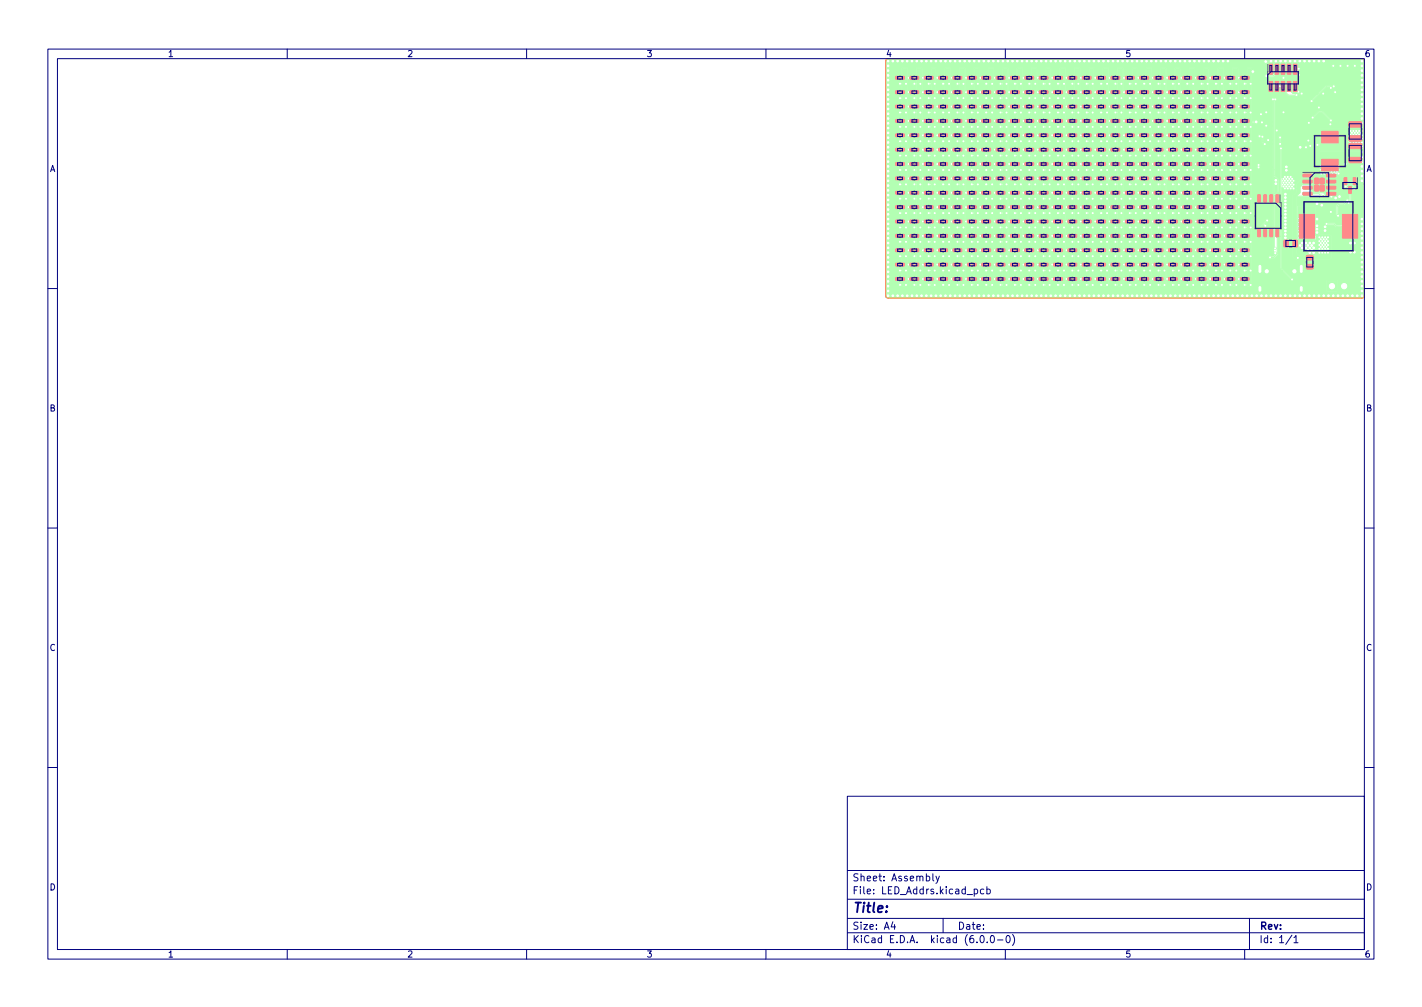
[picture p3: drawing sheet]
<svg xmlns="http://www.w3.org/2000/svg" width="297mm" height="210mm" viewBox="0 0 297 210" stroke-linecap="round" stroke-linejoin="round" font-family="sans-serif">
<defs><g id="words">
<text font-size="2.8" fill="#000080" x="178" y="190.6">Title:</text>
<g font-size="2.1" fill="#000080">
<text x="178" y="184">Sheet: Assembly</text>
<text x="178" y="186.7">File: LED_Addrs.kicad_pcb</text>
<text x="178" y="196.9">KiCad E.D.A. kicad (6.0.0-0)</text>
<text x="178" y="194.1">Size: A4</text>
<text x="200" y="194.1">Date:</text>
<text x="263" y="194.1">Rev:</text>
<text x="263" y="196.9">Id: 1/1</text>
</g>
<g font-size="1.8" fill="#000080">
<text x="35" y="11.9">1</text>
<text x="85" y="11.9">2</text>
<text x="135" y="11.9">3</text>
<text x="185" y="11.9">4</text>
<text x="235" y="11.9">5</text>
<text x="285" y="11.9">6</text>
<text x="10.3" y="35.9">A</text>
<text x="285.3" y="35.9">A</text>
<text x="10.3" y="85.9">B</text>
<text x="285.3" y="85.9">B</text>
<text x="10.3" y="135.9">C</text>
<text x="285.3" y="135.9">C</text>
<text x="10.3" y="185.9">D</text>
<text x="285.3" y="185.9">D</text>
<text x="35" y="199.9">1</text>
<text x="85" y="199.9">2</text>
<text x="135" y="199.9">3</text>
<text x="185" y="199.9">4</text>
<text x="235" y="199.9">5</text>
<text x="285" y="199.9">6</text>
</g>
</g></defs>
<path d="M263.2 55.6v1.1M271.8 55.6v1.1M263.2 60v.6M271.8 60v.6" fill="none" stroke="#b3ffb3" stroke-width="1"/>
<g fill="#b3ffb3" stroke="#b3ffb3" stroke-width=".21">
<path d="M277.2 58.7h2.1v2.1h-2.1z"/>
<path d="M238.1 19h.7v.5h-.7z"/>
<path d="M239.2 19h.7v.5h-.7z"/>
<path d="M241.1 19h.7v.5h-.7z"/>
<path d="M242.2 19h.7v.5h-.7z"/>
<path d="M226.1 52h.7v.5h-.7z"/>
<path d="M227.2 52h.7v.5h-.7z"/>
<path d="M220.1 52h.7v.5h-.7z"/>
<path d="M221.2 52h.7v.5h-.7z"/>
<path d="M241.1 25h.7v.5h-.7z"/>
<path d="M242.2 25h.7v.5h-.7z"/>
<path d="M238.1 52h.7v.5h-.7z"/>
<path d="M239.2 52h.7v.5h-.7z"/>
<path d="M235.1 28h.7v.5h-.7z"/>
<path d="M236.2 28h.7v.5h-.7z"/>
<path d="M223.1 19h.7v.5h-.7z"/>
<path d="M224.2 19h.7v.5h-.7z"/>
<path d="M244.1 46h.7v.5h-.7z"/>
<path d="M245.2 46h.7v.5h-.7z"/>
<path d="M250.1 58h.7v.5h-.7z"/>
<path d="M251.2 58h.7v.5h-.7z"/>
<path d="M196.1 52h.7v.5h-.7z"/>
<path d="M197.2 52h.7v.5h-.7z"/>
<path d="M229.1 46h.7v.5h-.7z"/>
<path d="M230.2 46h.7v.5h-.7z"/>
<path d="M226.1 34h.7v.5h-.7z"/>
<path d="M227.2 34h.7v.5h-.7z"/>
<path d="M247.1 28h.7v.5h-.7z"/>
<path d="M248.2 28h.7v.5h-.7z"/>
<path d="M259.1 37h.7v.5h-.7z"/>
<path d="M260.2 37h.7v.5h-.7z"/>
<path d="M256.1 19h.7v.5h-.7z"/>
<path d="M257.2 19h.7v.5h-.7z"/>
<path d="M259.1 22h.7v.5h-.7z"/>
<path d="M260.2 22h.7v.5h-.7z"/>
<path d="M223.1 52h.7v.5h-.7z"/>
<path d="M224.2 52h.7v.5h-.7z"/>
<path d="M232.1 43h.7v.5h-.7z"/>
<path d="M233.2 43h.7v.5h-.7z"/>
<path d="M187.1 31h.7v.5h-.7z"/>
<path d="M188.2 31h.7v.5h-.7z"/>
<path d="M190.1 46h.7v.5h-.7z"/>
<path d="M191.2 46h.7v.5h-.7z"/>
<path d="M208.1 52h.7v.5h-.7z"/>
<path d="M209.2 52h.7v.5h-.7z"/>
<path d="M241.1 31h.7v.5h-.7z"/>
<path d="M242.2 31h.7v.5h-.7z"/>
<path d="M238.1 34h.7v.5h-.7z"/>
<path d="M239.2 34h.7v.5h-.7z"/>
<path d="M256.1 25h.7v.5h-.7z"/>
<path d="M257.2 25h.7v.5h-.7z"/>
<path d="M235.1 40h.7v.5h-.7z"/>
<path d="M236.2 40h.7v.5h-.7z"/>
<path d="M250.1 52h.7v.5h-.7z"/>
<path d="M251.2 52h.7v.5h-.7z"/>
<path d="M250.1 16h.7v.5h-.7z"/>
<path d="M251.2 16h.7v.5h-.7z"/>
<path d="M199.1 19h.7v.5h-.7z"/>
<path d="M200.2 19h.7v.5h-.7z"/>
<path d="M232.1 46h.7v.5h-.7z"/>
<path d="M233.2 46h.7v.5h-.7z"/>
<path d="M244.1 43h.7v.5h-.7z"/>
<path d="M245.2 43h.7v.5h-.7z"/>
<path d="M193.1 46h.7v.5h-.7z"/>
<path d="M194.2 46h.7v.5h-.7z"/>
<path d="M244.1 40h.7v.5h-.7z"/>
<path d="M245.2 40h.7v.5h-.7z"/>
<path d="M211.1 31h.7v.5h-.7z"/>
<path d="M212.2 31h.7v.5h-.7z"/>
<path d="M193.1 28h.7v.5h-.7z"/>
<path d="M194.2 28h.7v.5h-.7z"/>
<path d="M229.1 58h.7v.5h-.7z"/>
<path d="M230.2 58h.7v.5h-.7z"/>
<path d="M190.1 55h.7v.5h-.7z"/>
<path d="M191.2 55h.7v.5h-.7z"/>
<path d="M205.1 43h.7v.5h-.7z"/>
<path d="M206.2 43h.7v.5h-.7z"/>
<path d="M259.1 58h.7v.5h-.7z"/>
<path d="M260.2 58h.7v.5h-.7z"/>
<path d="M211.1 46h.7v.5h-.7z"/>
<path d="M212.2 46h.7v.5h-.7z"/>
<path d="M214.1 55h.7v.5h-.7z"/>
<path d="M215.2 55h.7v.5h-.7z"/>
<path d="M226.1 28h.7v.5h-.7z"/>
<path d="M227.2 28h.7v.5h-.7z"/>
<path d="M247.1 58h.7v.5h-.7z"/>
<path d="M248.2 58h.7v.5h-.7z"/>
<path d="M244.1 58h.7v.5h-.7z"/>
<path d="M245.2 58h.7v.5h-.7z"/>
<path d="M208.1 19h.7v.5h-.7z"/>
<path d="M209.2 19h.7v.5h-.7z"/>
<path d="M214.1 22h.7v.5h-.7z"/>
<path d="M215.2 22h.7v.5h-.7z"/>
<path d="M223.1 49h.7v.5h-.7z"/>
<path d="M224.2 49h.7v.5h-.7z"/>
<path d="M211.1 43h.7v.5h-.7z"/>
<path d="M212.2 43h.7v.5h-.7z"/>
<path d="M223.1 28h.7v.5h-.7z"/>
<path d="M224.2 28h.7v.5h-.7z"/>
<path d="M226.1 40h.7v.5h-.7z"/>
<path d="M227.2 40h.7v.5h-.7z"/>
<path d="M214.1 16h.7v.5h-.7z"/>
<path d="M215.2 16h.7v.5h-.7z"/>
<path d="M199.1 55h.7v.5h-.7z"/>
<path d="M200.2 55h.7v.5h-.7z"/>
<path d="M196.1 34h.7v.5h-.7z"/>
<path d="M197.2 34h.7v.5h-.7z"/>
<path d="M193.1 58h.7v.5h-.7z"/>
<path d="M194.2 58h.7v.5h-.7z"/>
<path d="M226.1 55h.7v.5h-.7z"/>
<path d="M227.2 55h.7v.5h-.7z"/>
<path d="M241.1 58h.7v.5h-.7z"/>
<path d="M242.2 58h.7v.5h-.7z"/>
<path d="M256.1 22h.7v.5h-.7z"/>
<path d="M257.2 22h.7v.5h-.7z"/>
<path d="M226.1 46h.7v.5h-.7z"/>
<path d="M227.2 46h.7v.5h-.7z"/>
<path d="M193.1 34h.7v.5h-.7z"/>
<path d="M194.2 34h.7v.5h-.7z"/>
<path d="M202.1 40h.7v.5h-.7z"/>
<path d="M203.2 40h.7v.5h-.7z"/>
<path d="M229.1 31h.7v.5h-.7z"/>
<path d="M230.2 31h.7v.5h-.7z"/>
<path d="M282.7 37.1l.5 .1v1.3h-.5z"/>
<path d="M280.8 37.1l.5 .1v1.3h-.5z"/>
<path d="M281.7 39h.6l-.1 1.4-.5-.1z"/>
<path d="M281.8 32.9h2.5l.2 .2-.1 .7-.2 .2h-2.3l-.1-.3z"/>
<path d="M281.8 30l2.5-.1 .2 .2-.1 .8-.2 .1h-2.3l-.1-.2z"/>
<path d="M217.1 19h.7v.5h-.7z"/>
<path d="M218.2 19h.7v.5h-.7z"/>
<path d="M193.1 31h.7v.5h-.7z"/>
<path d="M194.2 31h.7v.5h-.7z"/>
<path d="M250.1 22h.7v.5h-.7z"/>
<path d="M251.2 22h.7v.5h-.7z"/>
<path d="M208.1 55h.7v.5h-.7z"/>
<path d="M209.2 55h.7v.5h-.7z"/>
<path d="M196.1 49h.7v.5h-.7z"/>
<path d="M197.2 49h.7v.5h-.7z"/>
<path d="M199.1 46h.7v.5h-.7z"/>
<path d="M200.2 46h.7v.5h-.7z"/>
<path d="M244.1 49h.7v.5h-.7z"/>
<path d="M245.2 49h.7v.5h-.7z"/>
<path d="M187.1 25h.7v.5h-.7z"/>
<path d="M188.2 25h.7v.5h-.7z"/>
<path d="M193.1 55h.7v.5h-.7z"/>
<path d="M194.2 55h.7v.5h-.7z"/>
<path d="M193.1 22h.7v.5h-.7z"/>
<path d="M194.2 22h.7v.5h-.7z"/>
<path d="M220.1 37h.7v.5h-.7z"/>
<path d="M221.2 37h.7v.5h-.7z"/>
<path d="M238.1 22h.7v.5h-.7z"/>
<path d="M239.2 22h.7v.5h-.7z"/>
<path d="M220.1 55h.7v.5h-.7z"/>
<path d="M221.2 55h.7v.5h-.7z"/>
<path d="M229.1 22h.7v.5h-.7z"/>
<path d="M230.2 22h.7v.5h-.7z"/>
<path d="M253.1 16h.7v.5h-.7z"/>
<path d="M254.2 16h.7v.5h-.7z"/>
<path d="M232.1 19h.7v.5h-.7z"/>
<path d="M233.2 19h.7v.5h-.7z"/>
<path d="M187.1 55h.7v.5h-.7z"/>
<path d="M188.2 55h.7v.5h-.7z"/>
<path d="M256.1 16h.7v.5h-.7z"/>
<path d="M257.2 16h.7v.5h-.7z"/>
<path d="M208.1 31h.7v.5h-.7z"/>
<path d="M209.2 31h.7v.5h-.7z"/>
<path d="M193.1 25h.7v.5h-.7z"/>
<path d="M194.2 25h.7v.5h-.7z"/>
<path d="M199.1 31h.7v.5h-.7z"/>
<path d="M200.2 31h.7v.5h-.7z"/>
<path d="M244.1 37h.7v.5h-.7z"/>
<path d="M245.2 37h.7v.5h-.7z"/>
<path d="M187.1 46h.7v.5h-.7z"/>
<path d="M188.2 46h.7v.5h-.7z"/>
<path d="M238.1 40h.7v.5h-.7z"/>
<path d="M239.2 40h.7v.5h-.7z"/>
<path d="M214.1 46h.7v.5h-.7z"/>
<path d="M215.2 46h.7v.5h-.7z"/>
<path d="M187.1 34h.7v.5h-.7z"/>
<path d="M188.2 34h.7v.5h-.7z"/>
<path d="M202.1 37h.7v.5h-.7z"/>
<path d="M203.2 37h.7v.5h-.7z"/>
<path d="M214.1 52h.7v.5h-.7z"/>
<path d="M215.2 52h.7v.5h-.7z"/>
<path d="M226.1 16h.7v.5h-.7z"/>
<path d="M227.2 16h.7v.5h-.7z"/>
<path d="M259.1 19h.7v.5h-.7z"/>
<path d="M260.2 19h.7v.5h-.7z"/>
<path d="M244.1 19h.7v.5h-.7z"/>
<path d="M245.2 19h.7v.5h-.7z"/>
<path d="M217.1 40h.7v.5h-.7z"/>
<path d="M218.2 40h.7v.5h-.7z"/>
<path d="M235.1 19h.7v.5h-.7z"/>
<path d="M236.2 19h.7v.5h-.7z"/>
<path d="M217.1 58h.7v.5h-.7z"/>
<path d="M218.2 58h.7v.5h-.7z"/>
<path d="M247.1 52h.7v.5h-.7z"/>
<path d="M248.2 52h.7v.5h-.7z"/>
<path d="M250.1 43h.7v.5h-.7z"/>
<path d="M251.2 43h.7v.5h-.7z"/>
<path d="M214.1 58h.7v.5h-.7z"/>
<path d="M215.2 58h.7v.5h-.7z"/>
<path d="M226.1 31h.7v.5h-.7z"/>
<path d="M227.2 31h.7v.5h-.7z"/>
<path d="M205.1 25h.7v.5h-.7z"/>
<path d="M206.2 25h.7v.5h-.7z"/>
<path d="M229.1 43h.7v.5h-.7z"/>
<path d="M230.2 43h.7v.5h-.7z"/>
<path d="M205.1 52h.7v.5h-.7z"/>
<path d="M206.2 52h.7v.5h-.7z"/>
<path d="M220.1 28h.7v.5h-.7z"/>
<path d="M221.2 28h.7v.5h-.7z"/>
<path d="M205.1 37h.7v.5h-.7z"/>
<path d="M206.2 37h.7v.5h-.7z"/>
<path d="M202.1 49h.7v.5h-.7z"/>
<path d="M203.2 49h.7v.5h-.7z"/>
<path d="M259.1 31h.7v.5h-.7z"/>
<path d="M260.2 31h.7v.5h-.7z"/>
<path d="M241.1 40h.7v.5h-.7z"/>
<path d="M242.2 40h.7v.5h-.7z"/>
<path d="M211.1 52h.7v.5h-.7z"/>
<path d="M212.2 52h.7v.5h-.7z"/>
<path d="M259.1 43h.7v.5h-.7z"/>
<path d="M260.2 43h.7v.5h-.7z"/>
<path d="M217.1 34h.7v.5h-.7z"/>
<path d="M218.2 34h.7v.5h-.7z"/>
<path d="M190.1 19h.7v.5h-.7z"/>
<path d="M191.2 19h.7v.5h-.7z"/>
<path d="M211.1 19h.7v.5h-.7z"/>
<path d="M212.2 19h.7v.5h-.7z"/>
<path d="M217.1 28h.7v.5h-.7z"/>
<path d="M218.2 28h.7v.5h-.7z"/>
<path d="M253.1 31h.7v.5h-.7z"/>
<path d="M254.2 31h.7v.5h-.7z"/>
<path d="M190.1 25h.7v.5h-.7z"/>
<path d="M191.2 25h.7v.5h-.7z"/>
<path d="M214.1 49h.7v.5h-.7z"/>
<path d="M215.2 49h.7v.5h-.7z"/>
<path d="M199.1 43h.7v.5h-.7z"/>
<path d="M200.2 43h.7v.5h-.7z"/>
<path d="M229.1 52h.7v.5h-.7z"/>
<path d="M230.2 52h.7v.5h-.7z"/>
<path d="M199.1 16h.7v.5h-.7z"/>
<path d="M200.2 16h.7v.5h-.7z"/>
<path d="M202.1 46h.7v.5h-.7z"/>
<path d="M203.2 46h.7v.5h-.7z"/>
<path d="M205.1 34h.7v.5h-.7z"/>
<path d="M206.2 34h.7v.5h-.7z"/>
<path d="M244.1 52h.7v.5h-.7z"/>
<path d="M245.2 52h.7v.5h-.7z"/>
<path d="M223.1 55h.7v.5h-.7z"/>
<path d="M224.2 55h.7v.5h-.7z"/>
<path d="M259.1 25h.7v.5h-.7z"/>
<path d="M260.2 25h.7v.5h-.7z"/>
<path d="M190.1 49h.7v.5h-.7z"/>
<path d="M191.2 49h.7v.5h-.7z"/>
<path d="M223.1 31h.7v.5h-.7z"/>
<path d="M224.2 31h.7v.5h-.7z"/>
<path d="M208.1 34h.7v.5h-.7z"/>
<path d="M209.2 34h.7v.5h-.7z"/>
<path d="M232.1 40h.7v.5h-.7z"/>
<path d="M233.2 40h.7v.5h-.7z"/>
<path d="M259.1 40h.7v.5h-.7z"/>
<path d="M260.2 40h.7v.5h-.7z"/>
<path d="M247.1 37h.7v.5h-.7z"/>
<path d="M248.2 37h.7v.5h-.7z"/>
<path d="M259.1 16h.7v.5h-.7z"/>
<path d="M260.2 16h.7v.5h-.7z"/>
<path d="M235.1 52h.7v.5h-.7z"/>
<path d="M236.2 52h.7v.5h-.7z"/>
<path d="M211.1 40h.7v.5h-.7z"/>
<path d="M212.2 40h.7v.5h-.7z"/>
<path d="M244.1 28h.7v.5h-.7z"/>
<path d="M245.2 28h.7v.5h-.7z"/>
<path d="M208.1 37h.7v.5h-.7z"/>
<path d="M209.2 37h.7v.5h-.7z"/>
<path d="M199.1 40h.7v.5h-.7z"/>
<path d="M200.2 40h.7v.5h-.7z"/>
<path d="M220.1 58h.7v.5h-.7z"/>
<path d="M221.2 58h.7v.5h-.7z"/>
<path d="M208.1 58h.7v.5h-.7z"/>
<path d="M209.2 58h.7v.5h-.7z"/>
<path d="M244.1 31h.7v.5h-.7z"/>
<path d="M245.2 31h.7v.5h-.7z"/>
<path d="M217.1 43h.7v.5h-.7z"/>
<path d="M218.2 43h.7v.5h-.7z"/>
<path d="M281.8 25.5l2.5-.1 .2 .2-.1 .8-.2 .1h-2.3l-.1-.2z"/>
<path d="M281.8 28.4h2.5l.2 .2-.1 .7-.2 .2h-2.3l-.1-.3z"/>
<path d="M250.1 34h.7v.5h-.7z"/>
<path d="M251.2 34h.7v.5h-.7z"/>
<path d="M247.1 40h.7v.5h-.7z"/>
<path d="M248.2 40h.7v.5h-.7z"/>
<path d="M235.1 25h.7v.5h-.7z"/>
<path d="M236.2 25h.7v.5h-.7z"/>
<path d="M247.1 43h.7v.5h-.7z"/>
<path d="M248.2 43h.7v.5h-.7z"/>
<path d="M232.1 58h.7v.5h-.7z"/>
<path d="M233.2 58h.7v.5h-.7z"/>
<path d="M250.1 37h.7v.5h-.7z"/>
<path d="M251.2 37h.7v.5h-.7z"/>
<path d="M220.1 19h.7v.5h-.7z"/>
<path d="M221.2 19h.7v.5h-.7z"/>
<path d="M247.1 25h.7v.5h-.7z"/>
<path d="M248.2 25h.7v.5h-.7z"/>
<path d="M241.1 55h.7v.5h-.7z"/>
<path d="M242.2 55h.7v.5h-.7z"/>
<path d="M202.1 58h.7v.5h-.7z"/>
<path d="M203.2 58h.7v.5h-.7z"/>
<path d="M208.1 22h.7v.5h-.7z"/>
<path d="M209.2 22h.7v.5h-.7z"/>
<path d="M235.1 55h.7v.5h-.7z"/>
<path d="M236.2 55h.7v.5h-.7z"/>
<path d="M217.1 25h.7v.5h-.7z"/>
<path d="M218.2 25h.7v.5h-.7z"/>
<path d="M232.1 49h.7v.5h-.7z"/>
<path d="M233.2 49h.7v.5h-.7z"/>
<path d="M190.1 52h.7v.5h-.7z"/>
<path d="M191.2 52h.7v.5h-.7z"/>
<path d="M247.1 46h.7v.5h-.7z"/>
<path d="M248.2 46h.7v.5h-.7z"/>
<path d="M205.1 49h.7v.5h-.7z"/>
<path d="M206.2 49h.7v.5h-.7z"/>
<path d="M226.1 19h.7v.5h-.7z"/>
<path d="M227.2 19h.7v.5h-.7z"/>
<path d="M229.1 25h.7v.5h-.7z"/>
<path d="M230.2 25h.7v.5h-.7z"/>
<path d="M247.1 49h.7v.5h-.7z"/>
<path d="M248.2 49h.7v.5h-.7z"/>
<path d="M229.1 16h.7v.5h-.7z"/>
<path d="M230.2 16h.7v.5h-.7z"/>
<path d="M211.1 25h.7v.5h-.7z"/>
<path d="M212.2 25h.7v.5h-.7z"/>
<path d="M190.1 58h.7v.5h-.7z"/>
<path d="M191.2 58h.7v.5h-.7z"/>
<path d="M232.1 37h.7v.5h-.7z"/>
<path d="M233.2 37h.7v.5h-.7z"/>
<path d="M238.1 46h.7v.5h-.7z"/>
<path d="M239.2 46h.7v.5h-.7z"/>
<path d="M187.1 40h.7v.5h-.7z"/>
<path d="M188.2 40h.7v.5h-.7z"/>
<path d="M193.1 43h.7v.5h-.7z"/>
<path d="M194.2 43h.7v.5h-.7z"/>
<path d="M202.1 34h.7v.5h-.7z"/>
<path d="M203.2 34h.7v.5h-.7z"/>
<path d="M202.1 16h.7v.5h-.7z"/>
<path d="M203.2 16h.7v.5h-.7z"/>
<path d="M205.1 46h.7v.5h-.7z"/>
<path d="M206.2 46h.7v.5h-.7z"/>
<path d="M256.1 37h.7v.5h-.7z"/>
<path d="M257.2 37h.7v.5h-.7z"/>
<path d="M190.1 43h.7v.5h-.7z"/>
<path d="M191.2 43h.7v.5h-.7z"/>
<path d="M226.1 25h.7v.5h-.7z"/>
<path d="M227.2 25h.7v.5h-.7z"/>
<path d="M235.1 49h.7v.5h-.7z"/>
<path d="M236.2 49h.7v.5h-.7z"/>
<path d="M238.1 25h.7v.5h-.7z"/>
<path d="M239.2 25h.7v.5h-.7z"/>
<path d="M250.1 31h.7v.5h-.7z"/>
<path d="M251.2 31h.7v.5h-.7z"/>
<path d="M220.1 49h.7v.5h-.7z"/>
<path d="M221.2 49h.7v.5h-.7z"/>
<path d="M276.1 33.3h3.4v2.4h-3.4z"/>
<path d="M276.1 27.4h3.4v2.4h-3.4z"/>
<path d="M187.1 49h.7v.5h-.7z"/>
<path d="M188.2 49h.7v.5h-.7z"/>
<path d="M247.1 55h.7v.5h-.7z"/>
<path d="M248.2 55h.7v.5h-.7z"/>
<path d="M208.1 49h.7v.5h-.7z"/>
<path d="M209.2 49h.7v.5h-.7z"/>
<path d="M199.1 25h.7v.5h-.7z"/>
<path d="M200.2 25h.7v.5h-.7z"/>
<path d="M220.1 43h.7v.5h-.7z"/>
<path d="M221.2 43h.7v.5h-.7z"/>
<path d="M190.1 40h.7v.5h-.7z"/>
<path d="M191.2 40h.7v.5h-.7z"/>
<path d="M273 55.3l1.2-.1 .1 .2v.6l-.2 .2h-1.1l-.1-.3z"/>
<path d="M273 53.4l1.2-.1 .1 .2v.6l-.2 .2h-1.1l-.1-.3z"/>
<path d="M235.1 16h.7v.5h-.7z"/>
<path d="M236.2 16h.7v.5h-.7z"/>
<path d="M196.1 37h.7v.5h-.7z"/>
<path d="M197.2 37h.7v.5h-.7z"/>
<path d="M253.1 55h.7v.5h-.7z"/>
<path d="M254.2 55h.7v.5h-.7z"/>
<path d="M232.1 28h.7v.5h-.7z"/>
<path d="M233.2 28h.7v.5h-.7z"/>
<path d="M205.1 31h.7v.5h-.7z"/>
<path d="M206.2 31h.7v.5h-.7z"/>
<path d="M202.1 25h.7v.5h-.7z"/>
<path d="M203.2 25h.7v.5h-.7z"/>
<path d="M259.1 52h.7v.5h-.7z"/>
<path d="M260.2 52h.7v.5h-.7z"/>
<path d="M214.1 31h.7v.5h-.7z"/>
<path d="M215.2 31h.7v.5h-.7z"/>
<path d="M199.1 37h.7v.5h-.7z"/>
<path d="M200.2 37h.7v.5h-.7z"/>
<path d="M232.1 22h.7v.5h-.7z"/>
<path d="M233.2 22h.7v.5h-.7z"/>
<path d="M256.1 43h.7v.5h-.7z"/>
<path d="M257.2 43h.7v.5h-.7z"/>
<path d="M199.1 49h.7v.5h-.7z"/>
<path d="M200.2 49h.7v.5h-.7z"/>
<path d="M208.1 43h.7v.5h-.7z"/>
<path d="M209.2 43h.7v.5h-.7z"/>
<path d="M253.1 34h.7v.5h-.7z"/>
<path d="M254.2 34h.7v.5h-.7z"/>
<path d="M232.1 55h.7v.5h-.7z"/>
<path d="M233.2 55h.7v.5h-.7z"/>
<path d="M208.1 46h.7v.5h-.7z"/>
<path d="M209.2 46h.7v.5h-.7z"/>
<path d="M211.1 22h.7v.5h-.7z"/>
<path d="M212.2 22h.7v.5h-.7z"/>
<path d="M226.1 37h.7v.5h-.7z"/>
<path d="M227.2 37h.7v.5h-.7z"/>
<path d="M217.1 22h.7v.5h-.7z"/>
<path d="M218.2 22h.7v.5h-.7z"/>
<path d="M272.2 36.4h1.8l.1 .5h-1.9z"/>
<path d="M272.2 37.7l1.8-.1 .1 .5-1.9 .1z"/>
<path d="M272.2 38.9h1.8l.1 .5-1.9 .1z"/>
<path d="M272.2 40.2h1.8l.1 .5h-1.9z"/>
<path d="M277.1 40.2h1.9v.5h-1.8z"/>
<path d="M277.1 38.9h1.9v.5l-1.8 .1z"/>
<path d="M277.1 37.7l1.9-.1v.5l-1.8 .1z"/>
<path d="M277.1 36.4h1.9v.5h-1.8z"/>
<path d="M274.5 37h2.2v3h-2.2z"/>
<path d="M217.1 55h.7v.5h-.7z"/>
<path d="M218.2 55h.7v.5h-.7z"/>
<path d="M208.1 25h.7v.5h-.7z"/>
<path d="M209.2 25h.7v.5h-.7z"/>
<path d="M190.1 37h.7v.5h-.7z"/>
<path d="M191.2 37h.7v.5h-.7z"/>
<path d="M256.1 46h.7v.5h-.7z"/>
<path d="M257.2 46h.7v.5h-.7z"/>
<path d="M187.1 28h.7v.5h-.7z"/>
<path d="M188.2 28h.7v.5h-.7z"/>
<path d="M223.1 34h.7v.5h-.7z"/>
<path d="M224.2 34h.7v.5h-.7z"/>
<path d="M214.1 43h.7v.5h-.7z"/>
<path d="M215.2 43h.7v.5h-.7z"/>
<path d="M217.1 52h.7v.5h-.7z"/>
<path d="M218.2 52h.7v.5h-.7z"/>
<path d="M238.1 16h.7v.5h-.7z"/>
<path d="M239.2 16h.7v.5h-.7z"/>
<path d="M196.1 43h.7v.5h-.7z"/>
<path d="M197.2 43h.7v.5h-.7z"/>
<path d="M199.1 34h.7v.5h-.7z"/>
<path d="M200.2 34h.7v.5h-.7z"/>
<path d="M196.1 25h.7v.5h-.7z"/>
<path d="M197.2 25h.7v.5h-.7z"/>
<path d="M241.1 22h.7v.5h-.7z"/>
<path d="M242.2 22h.7v.5h-.7z"/>
<path d="M205.1 40h.7v.5h-.7z"/>
<path d="M206.2 40h.7v.5h-.7z"/>
<path d="M232.1 16h.7v.5h-.7z"/>
<path d="M233.2 16h.7v.5h-.7z"/>
<path d="M211.1 37h.7v.5h-.7z"/>
<path d="M212.2 37h.7v.5h-.7z"/>
<path d="M226.1 43h.7v.5h-.7z"/>
<path d="M227.2 43h.7v.5h-.7z"/>
<path d="M202.1 28h.7v.5h-.7z"/>
<path d="M203.2 28h.7v.5h-.7z"/>
<path d="M196.1 16h.7v.5h-.7z"/>
<path d="M197.2 16h.7v.5h-.7z"/>
<path d="M196.1 31h.7v.5h-.7z"/>
<path d="M197.2 31h.7v.5h-.7z"/>
<path d="M232.1 34h.7v.5h-.7z"/>
<path d="M233.2 34h.7v.5h-.7z"/>
<path d="M226.1 58h.7v.5h-.7z"/>
<path d="M227.2 58h.7v.5h-.7z"/>
<path d="M253.1 52h.7v.5h-.7z"/>
<path d="M254.2 52h.7v.5h-.7z"/>
<path d="M229.1 55h.7v.5h-.7z"/>
<path d="M230.2 55h.7v.5h-.7z"/>
<path d="M250.1 55h.7v.5h-.7z"/>
<path d="M251.2 55h.7v.5h-.7z"/>
<path d="M214.1 37h.7v.5h-.7z"/>
<path d="M215.2 37h.7v.5h-.7z"/>
<path d="M250.1 28h.7v.5h-.7z"/>
<path d="M251.2 28h.7v.5h-.7z"/>
<path d="M253.1 43h.7v.5h-.7z"/>
<path d="M254.2 43h.7v.5h-.7z"/>
<path d="M235.1 37h.7v.5h-.7z"/>
<path d="M236.2 37h.7v.5h-.7z"/>
<path d="M205.1 22h.7v.5h-.7z"/>
<path d="M206.2 22h.7v.5h-.7z"/>
<path d="M196.1 58h.7v.5h-.7z"/>
<path d="M197.2 58h.7v.5h-.7z"/>
<path d="M232.1 25h.7v.5h-.7z"/>
<path d="M233.2 25h.7v.5h-.7z"/>
<path d="M202.1 22h.7v.5h-.7z"/>
<path d="M203.2 22h.7v.5h-.7z"/>
<path d="M190.1 22h.7v.5h-.7z"/>
<path d="M191.2 22h.7v.5h-.7z"/>
<path d="M253.1 49h.7v.5h-.7z"/>
<path d="M254.2 49h.7v.5h-.7z"/>
<path d="M187.1 19h.7v.5h-.7z"/>
<path d="M188.2 19h.7v.5h-.7z"/>
<path d="M253.1 25h.7v.5h-.7z"/>
<path d="M254.2 25h.7v.5h-.7z"/>
<path d="M220.1 34h.7v.5h-.7z"/>
<path d="M221.2 34h.7v.5h-.7z"/>
<path d="M238.1 28h.7v.5h-.7z"/>
<path d="M239.2 28h.7v.5h-.7z"/>
<path d="M187.1 58h.7v.5h-.7z"/>
<path d="M188.2 58h.7v.5h-.7z"/>
<path d="M259.1 34h.7v.5h-.7z"/>
<path d="M260.2 34h.7v.5h-.7z"/>
<path d="M187.1 52h.7v.5h-.7z"/>
<path d="M188.2 52h.7v.5h-.7z"/>
<path d="M220.1 22h.7v.5h-.7z"/>
<path d="M221.2 22h.7v.5h-.7z"/>
<path d="M223.1 25h.7v.5h-.7z"/>
<path d="M224.2 25h.7v.5h-.7z"/>
<path d="M199.1 28h.7v.5h-.7z"/>
<path d="M200.2 28h.7v.5h-.7z"/>
<path d="M205.1 16h.7v.5h-.7z"/>
<path d="M206.2 16h.7v.5h-.7z"/>
<path d="M223.1 22h.7v.5h-.7z"/>
<path d="M224.2 22h.7v.5h-.7z"/>
<path d="M196.1 40h.7v.5h-.7z"/>
<path d="M197.2 40h.7v.5h-.7z"/>
<path d="M253.1 37h.7v.5h-.7z"/>
<path d="M254.2 37h.7v.5h-.7z"/>
<path d="M202.1 55h.7v.5h-.7z"/>
<path d="M203.2 55h.7v.5h-.7z"/>
<path d="M259.1 46h.7v.5h-.7z"/>
<path d="M260.2 46h.7v.5h-.7z"/>
<path d="M247.1 19h.7v.5h-.7z"/>
<path d="M248.2 19h.7v.5h-.7z"/>
<path d="M241.1 49h.7v.5h-.7z"/>
<path d="M242.2 49h.7v.5h-.7z"/>
<path d="M199.1 22h.7v.5h-.7z"/>
<path d="M200.2 22h.7v.5h-.7z"/>
<path d="M238.1 31h.7v.5h-.7z"/>
<path d="M239.2 31h.7v.5h-.7z"/>
<path d="M241.1 37h.7v.5h-.7z"/>
<path d="M242.2 37h.7v.5h-.7z"/>
<path d="M211.1 49h.7v.5h-.7z"/>
<path d="M212.2 49h.7v.5h-.7z"/>
<path d="M202.1 52h.7v.5h-.7z"/>
<path d="M203.2 52h.7v.5h-.7z"/>
<path d="M256.1 28h.7v.5h-.7z"/>
<path d="M257.2 28h.7v.5h-.7z"/>
<path d="M220.1 31h.7v.5h-.7z"/>
<path d="M221.2 31h.7v.5h-.7z"/>
<path d="M190.1 34h.7v.5h-.7z"/>
<path d="M191.2 34h.7v.5h-.7z"/>
<path d="M229.1 19h.7v.5h-.7z"/>
<path d="M230.2 19h.7v.5h-.7z"/>
<path d="M235.1 46h.7v.5h-.7z"/>
<path d="M236.2 46h.7v.5h-.7z"/>
<path d="M220.1 40h.7v.5h-.7z"/>
<path d="M221.2 40h.7v.5h-.7z"/>
<path d="M250.1 40h.7v.5h-.7z"/>
<path d="M251.2 40h.7v.5h-.7z"/>
<path d="M259.1 55h.7v.5h-.7z"/>
<path d="M260.2 55h.7v.5h-.7z"/>
<path d="M253.1 22h.7v.5h-.7z"/>
<path d="M254.2 22h.7v.5h-.7z"/>
<path d="M214.1 34h.7v.5h-.7z"/>
<path d="M215.2 34h.7v.5h-.7z"/>
<path d="M250.1 19h.7v.5h-.7z"/>
<path d="M251.2 19h.7v.5h-.7z"/>
<path d="M235.1 58h.7v.5h-.7z"/>
<path d="M236.2 58h.7v.5h-.7z"/>
<path d="M259.1 28h.7v.5h-.7z"/>
<path d="M260.2 28h.7v.5h-.7z"/>
<path d="M196.1 46h.7v.5h-.7z"/>
<path d="M197.2 46h.7v.5h-.7z"/>
<path d="M187.1 43h.7v.5h-.7z"/>
<path d="M188.2 43h.7v.5h-.7z"/>
<path d="M232.1 52h.7v.5h-.7z"/>
<path d="M233.2 52h.7v.5h-.7z"/>
<path d="M253.1 46h.7v.5h-.7z"/>
<path d="M254.2 46h.7v.5h-.7z"/>
<path d="M250.1 25h.7v.5h-.7z"/>
<path d="M251.2 25h.7v.5h-.7z"/>
<path d="M247.1 34h.7v.5h-.7z"/>
<path d="M248.2 34h.7v.5h-.7z"/>
<path d="M253.1 58h.7v.5h-.7z"/>
<path d="M254.2 58h.7v.5h-.7z"/>
<path d="M244.1 16h.7v.5h-.7z"/>
<path d="M245.2 16h.7v.5h-.7z"/>
<path d="M226.1 49h.7v.5h-.7z"/>
<path d="M227.2 49h.7v.5h-.7z"/>
<path d="M232.1 31h.7v.5h-.7z"/>
<path d="M233.2 31h.7v.5h-.7z"/>
<path d="M256.1 40h.7v.5h-.7z"/>
<path d="M257.2 40h.7v.5h-.7z"/>
<path d="M229.1 34h.7v.5h-.7z"/>
<path d="M230.2 34h.7v.5h-.7z"/>
<path d="M265.1 13.4h.7v2.1h-.7z"/>
<path d="M265.1 17h.7v2.1h-.7z"/>
<path d="M266.4 13.4h.7v2.1h-.7z"/>
<path d="M266.4 17h.7v2.1h-.7z"/>
<path d="M267.6 13.4h.8v2.1h-.8z"/>
<path d="M267.6 17h.8v2.1h-.8z"/>
<path d="M268.9 13.4h.7v2.1h-.7z"/>
<path d="M268.9 17h.7v2.1h-.7z"/>
<path d="M270.2 13.4h.7v2.1h-.7z"/>
<path d="M270.2 17h.7v2.1h-.7z"/>
<path d="M193.1 37h.7v.5h-.7z"/>
<path d="M194.2 37h.7v.5h-.7z"/>
<path d="M205.1 19h.7v.5h-.7z"/>
<path d="M206.2 19h.7v.5h-.7z"/>
<path d="M266.6 40.7h.5l-.1 1.5h-.5z"/>
<path d="M265.3 40.7h.5l-.1 1.5h-.5z"/>
<path d="M264 40.7h.6l-.1 1.5h-.5z"/>
<path d="M262.7 40.7h.6l-.1 1.5h-.5z"/>
<path d="M262.7 47.9h.6l-.1 1.5h-.5z"/>
<path d="M264 47.9h.6l-.1 1.5h-.5z"/>
<path d="M265.3 47.9h.5l-.1 1.5h-.5z"/>
<path d="M266.6 47.9h.5l-.1 1.5h-.5z"/>
<path d="M280.4 44.8h3.2v4.9h-3.2z"/>
<path d="M271.4 44.8h3.2v4.9h-3.2z"/>
<path d="M256.1 55h.7v.5h-.7z"/>
<path d="M257.2 55h.7v.5h-.7z"/>
<path d="M256.1 58h.7v.5h-.7z"/>
<path d="M257.2 58h.7v.5h-.7z"/>
<path d="M238.1 43h.7v.5h-.7z"/>
<path d="M239.2 43h.7v.5h-.7z"/>
<path d="M190.1 16h.7v.5h-.7z"/>
<path d="M191.2 16h.7v.5h-.7z"/>
<path d="M223.1 40h.7v.5h-.7z"/>
<path d="M224.2 40h.7v.5h-.7z"/>
<path d="M196.1 28h.7v.5h-.7z"/>
<path d="M197.2 28h.7v.5h-.7z"/>
<path d="M268.2 50.2l.7-.1 .2 .2 .1 1-.2 .3h-.6l-.2-.2z"/>
<path d="M270.1 50.2l.7-.1 .2 .2 .1 1-.2 .3h-.6l-.2-.2z"/>
<path d="M253.1 40h.7v.5h-.7z"/>
<path d="M254.2 40h.7v.5h-.7z"/>
<path d="M217.1 37h.7v.5h-.7z"/>
<path d="M218.2 37h.7v.5h-.7z"/>
<path d="M205.1 58h.7v.5h-.7z"/>
<path d="M206.2 58h.7v.5h-.7z"/>
<path d="M211.1 55h.7v.5h-.7z"/>
<path d="M212.2 55h.7v.5h-.7z"/>
<path d="M223.1 46h.7v.5h-.7z"/>
<path d="M224.2 46h.7v.5h-.7z"/>
<path d="M256.1 34h.7v.5h-.7z"/>
<path d="M257.2 34h.7v.5h-.7z"/>
<path d="M244.1 22h.7v.5h-.7z"/>
<path d="M245.2 22h.7v.5h-.7z"/>
<path d="M214.1 40h.7v.5h-.7z"/>
<path d="M215.2 40h.7v.5h-.7z"/>
<path d="M229.1 37h.7v.5h-.7z"/>
<path d="M230.2 37h.7v.5h-.7z"/>
<path d="M241.1 34h.7v.5h-.7z"/>
<path d="M242.2 34h.7v.5h-.7z"/>
<path d="M217.1 49h.7v.5h-.7z"/>
<path d="M218.2 49h.7v.5h-.7z"/>
<path d="M229.1 49h.7v.5h-.7z"/>
<path d="M230.2 49h.7v.5h-.7z"/>
<path d="M211.1 58h.7v.5h-.7z"/>
<path d="M212.2 58h.7v.5h-.7z"/>
<path d="M244.1 25h.7v.5h-.7z"/>
<path d="M245.2 25h.7v.5h-.7z"/>
<path d="M250.1 46h.7v.5h-.7z"/>
<path d="M251.2 46h.7v.5h-.7z"/>
<path d="M187.1 16h.7v.5h-.7z"/>
<path d="M188.2 16h.7v.5h-.7z"/>
<path d="M238.1 49h.7v.5h-.7z"/>
<path d="M239.2 49h.7v.5h-.7z"/>
<path d="M241.1 52h.7v.5h-.7z"/>
<path d="M242.2 52h.7v.5h-.7z"/>
<path d="M238.1 55h.7v.5h-.7z"/>
<path d="M239.2 55h.7v.5h-.7z"/>
<path d="M187.1 37h.7v.5h-.7z"/>
<path d="M188.2 37h.7v.5h-.7z"/>
<path d="M211.1 28h.7v.5h-.7z"/>
<path d="M212.2 28h.7v.5h-.7z"/>
<path d="M190.1 31h.7v.5h-.7z"/>
<path d="M191.2 31h.7v.5h-.7z"/>
<path d="M223.1 58h.7v.5h-.7z"/>
<path d="M224.2 58h.7v.5h-.7z"/>
<path d="M238.1 37h.7v.5h-.7z"/>
<path d="M239.2 37h.7v.5h-.7z"/>
<path d="M238.1 58h.7v.5h-.7z"/>
<path d="M239.2 58h.7v.5h-.7z"/>
<path d="M220.1 25h.7v.5h-.7z"/>
<path d="M221.2 25h.7v.5h-.7z"/>
<path d="M220.1 16h.7v.5h-.7z"/>
<path d="M221.2 16h.7v.5h-.7z"/>
<path d="M208.1 28h.7v.5h-.7z"/>
<path d="M209.2 28h.7v.5h-.7z"/>
<path d="M253.1 28h.7v.5h-.7z"/>
<path d="M254.2 28h.7v.5h-.7z"/>
<path d="M220.1 46h.7v.5h-.7z"/>
<path d="M221.2 46h.7v.5h-.7z"/>
<path d="M202.1 43h.7v.5h-.7z"/>
<path d="M203.2 43h.7v.5h-.7z"/>
<path d="M205.1 28h.7v.5h-.7z"/>
<path d="M206.2 28h.7v.5h-.7z"/>
<path d="M196.1 55h.7v.5h-.7z"/>
<path d="M197.2 55h.7v.5h-.7z"/>
<path d="M199.1 52h.7v.5h-.7z"/>
<path d="M200.2 52h.7v.5h-.7z"/>
<path d="M235.1 43h.7v.5h-.7z"/>
<path d="M236.2 43h.7v.5h-.7z"/>
<path d="M193.1 52h.7v.5h-.7z"/>
<path d="M194.2 52h.7v.5h-.7z"/>
<path d="M235.1 34h.7v.5h-.7z"/>
<path d="M236.2 34h.7v.5h-.7z"/>
<path d="M244.1 34h.7v.5h-.7z"/>
<path d="M245.2 34h.7v.5h-.7z"/>
<path d="M223.1 43h.7v.5h-.7z"/>
<path d="M224.2 43h.7v.5h-.7z"/>
<path d="M223.1 37h.7v.5h-.7z"/>
<path d="M224.2 37h.7v.5h-.7z"/>
<path d="M202.1 31h.7v.5h-.7z"/>
<path d="M203.2 31h.7v.5h-.7z"/>
<path d="M196.1 19h.7v.5h-.7z"/>
<path d="M197.2 19h.7v.5h-.7z"/>
<path d="M193.1 40h.7v.5h-.7z"/>
<path d="M194.2 40h.7v.5h-.7z"/>
<path d="M229.1 28h.7v.5h-.7z"/>
<path d="M230.2 28h.7v.5h-.7z"/>
<path d="M223.1 16h.7v.5h-.7z"/>
<path d="M224.2 16h.7v.5h-.7z"/>
<path d="M241.1 16h.7v.5h-.7z"/>
<path d="M242.2 16h.7v.5h-.7z"/>
<path d="M208.1 16h.7v.5h-.7z"/>
<path d="M209.2 16h.7v.5h-.7z"/>
<path d="M214.1 19h.7v.5h-.7z"/>
<path d="M215.2 19h.7v.5h-.7z"/>
<path d="M193.1 49h.7v.5h-.7z"/>
<path d="M194.2 49h.7v.5h-.7z"/>
<path d="M190.1 28h.7v.5h-.7z"/>
<path d="M191.2 28h.7v.5h-.7z"/>
<path d="M193.1 16h.7v.5h-.7z"/>
<path d="M194.2 16h.7v.5h-.7z"/>
<path d="M247.1 16h.7v.5h-.7z"/>
<path d="M248.2 16h.7v.5h-.7z"/>
<path d="M241.1 28h.7v.5h-.7z"/>
<path d="M242.2 28h.7v.5h-.7z"/>
<path d="M235.1 22h.7v.5h-.7z"/>
<path d="M236.2 22h.7v.5h-.7z"/>
<path d="M202.1 19h.7v.5h-.7z"/>
<path d="M203.2 19h.7v.5h-.7z"/>
<path d="M229.1 40h.7v.5h-.7z"/>
<path d="M230.2 40h.7v.5h-.7z"/>
<path d="M253.1 19h.7v.5h-.7z"/>
<path d="M254.2 19h.7v.5h-.7z"/>
<path d="M256.1 31h.7v.5h-.7z"/>
<path d="M257.2 31h.7v.5h-.7z"/>
<path d="M256.1 49h.7v.5h-.7z"/>
<path d="M257.2 49h.7v.5h-.7z"/>
<path d="M214.1 25h.7v.5h-.7z"/>
<path d="M215.2 25h.7v.5h-.7z"/>
<path d="M199.1 58h.7v.5h-.7z"/>
<path d="M200.2 58h.7v.5h-.7z"/>
<path d="M196.1 22h.7v.5h-.7z"/>
<path d="M197.2 22h.7v.5h-.7z"/>
<path d="M241.1 46h.7v.5h-.7z"/>
<path d="M242.2 46h.7v.5h-.7z"/>
<path d="M217.1 16h.7v.5h-.7z"/>
<path d="M218.2 16h.7v.5h-.7z"/>
<path d="M214.1 28h.7v.5h-.7z"/>
<path d="M215.2 28h.7v.5h-.7z"/>
<path d="M205.1 55h.7v.5h-.7z"/>
<path d="M206.2 55h.7v.5h-.7z"/>
<path d="M187.1 22h.7v.5h-.7z"/>
<path d="M188.2 22h.7v.5h-.7z"/>
<path d="M226.1 22h.7v.5h-.7z"/>
<path d="M227.2 22h.7v.5h-.7z"/>
<path d="M241.1 43h.7v.5h-.7z"/>
<path d="M242.2 43h.7v.5h-.7z"/>
<path d="M211.1 34h.7v.5h-.7z"/>
<path d="M212.2 34h.7v.5h-.7z"/>
<path d="M235.1 31h.7v.5h-.7z"/>
<path d="M236.2 31h.7v.5h-.7z"/>
<path d="M256.1 52h.7v.5h-.7z"/>
<path d="M257.2 52h.7v.5h-.7z"/>
<path d="M217.1 46h.7v.5h-.7z"/>
<path d="M218.2 46h.7v.5h-.7z"/>
<path d="M259.1 49h.7v.5h-.7z"/>
<path d="M260.2 49h.7v.5h-.7z"/>
<path d="M247.1 22h.7v.5h-.7z"/>
<path d="M248.2 22h.7v.5h-.7z"/>
<path d="M244.1 55h.7v.5h-.7z"/>
<path d="M245.2 55h.7v.5h-.7z"/>
<path d="M211.1 16h.7v.5h-.7z"/>
<path d="M212.2 16h.7v.5h-.7z"/>
<path d="M193.1 19h.7v.5h-.7z"/>
<path d="M194.2 19h.7v.5h-.7z"/>
<path d="M208.1 40h.7v.5h-.7z"/>
<path d="M209.2 40h.7v.5h-.7z"/>
<path d="M250.1 49h.7v.5h-.7z"/>
<path d="M251.2 49h.7v.5h-.7z"/>
<path d="M217.1 31h.7v.5h-.7z"/>
<path d="M218.2 31h.7v.5h-.7z"/>
<path d="M247.1 31h.7v.5h-.7z"/>
<path d="M248.2 31h.7v.5h-.7z"/>
<path d="M185.2 12.5l.3-.1h78.8a.42 .42 0 0 0-.2 .7 .42 .42 0 0 0 .7-.1 .42 .42 0 0 0-.3-.6h20l.4 .3v1h-1.5l-.4-.3-.4 .3h-.7l-.4-.3-.4 .3h-.7l-.4-.3-.4 .3h-.7a.36 .36 0 0 0-.5-.3 .36 .36 0 0 0-.1 .6 .36 .36 0 0 0 .5-.1l.1-.2h.7l.4 .4 .4-.4h.7l.4 .4 .4-.4h.7l.4 .4 .4-.4h1.5v1.8h-13.9v-2.1l-.1-.1h-.9v2.2h-2.8v-2.2h-.9l-.1 1.9-.2 .3v-2.2h-.9l-.1 .1-.1 2.2a.42 .42 0 0 0-.6-.1 .42 .42 0 0 0 0 .6 .42 .42 0 0 0 .6 0h1.2l.5-.5 .6-.1h2.8l.2 .1 .8-.1h13.9v.7h-16.5a.33 .33 0 0 0-.4-.3 .33 .33 0 0 0-.1 .6 .33 .33 0 0 0 .5-.1v-.2h16.5v1.8h-6a.34 .34 0 0 0-.2-.3 .34 .34 0 0 0-.4 .1h-1.3l-1.7 1.7h-3.1a.34 .34 0 0 0-.2-.3 .34 .34 0 0 0-.4 .1h-1.5l.9-.2v-2.2h-1v2.3l-.2-.2-.1-2.1h-.9l-.1 2.3-.2-.2-.1-2.1h-.9l-.1 .8h-.2v-.8h-.9l-.1 2.2h-.2v-2.2h-1v2.3l1-.1 1.2 .1v-.8h.3l.1 .8h.7l.7 .8 1.6 .1a.33 .33 0 0 0 .4 0 .33 .33 0 0 0 .1-.4l.6 .1a.33 .33 0 0 0 .3 .1 .33 .33 0 0 0 .2-.4h3.1l-1.2 1.3a.34 .34 0 0 0-.5 .3 .34 .34 0 0 0 .4 .3 .34 .34 0 0 0 .3-.4l2.9-2.8h1.1l.4 .2 .2-.4h6v1.2h-5.7a.33 .33 0 0 0-.4-.3 .33 .33 0 0 0-.1 .6 .33 .33 0 0 0 .5-.1v-.2h5.7v5.9h-6.6l-2.1-1.9h-.9l-1 1a.34 .34 0 0 0-.4 .3 .34 .34 0 0 0 .3 .4 .34 .34 0 0 0 .3-.4l1-1h.6l1.6 1.6a.34 .34 0 0 0 .1 .3 .34 .34 0 0 0 .4 0l.1-.3h6.6v1.8h-9.2l-.1 .3-.1 2.9-.2-.2-.4 .1h-7.1l-.2-.3v-.7a.33 .33 0 0 0 0-.5 .33 .33 0 0 0-.4 0 .33 .33 0 0 0 0 .5v.7a.36 .36 0 0 0 0 .6 .36 .36 0 0 0 .6-.3l7.1 .1a.34 .34 0 0 0 .2 .5 .34 .34 0 0 0 .4-.2l.1 .3h-2.4a.35 .35 0 0 0-.5-.3 .35 .35 0 0 0-.1 .6 .35 .35 0 0 0 .6-.2l2.4-.1v.7l.2 .2 9.1-.1v4.7h-5v-1.6l-.3-.3v-1.1l-1.6-.1-.4-.2-.5 .2-1.1 .1v1l-.3 .4v1.9l.3 .4h.7l.4 .3h1.9l.7-.4 .2-.6h5v2.2h-1.5v-1.3l-.2-.2h-.4l-.3 .3v1.3h-.8l-.3 .2a.38 .38 0 0 0-.6 .1 .38 .38 0 0 0 .1 .5 .38 .38 0 0 0 .6-.1l.1 .2h-2.4v-.4l-.3-.2h-1.7l-.2 .2v.4l.2 .2h1.8l.2-.2h2.4l.1 1.6h-1.5l-.3-.3-.7-.1v-.4l-.2-.2h-1.8l-.3 .4-.4-.3h-2.1l-.4-.4 .2-.3v-.4l-.2-.3 .3-.4v-.8l-.3-.4 .2-.2v-.5l-.2-.2-1.9 .1-.1 .5 .2 .3-.3 .1-1.1 1.1v1h-.2l-.3-.4a.42 .42 0 0 0 .3-.4 .42 .42 0 0 0-.3-.4 .42 .42 0 0 0 .3-.4 .42 .42 0 0 0-.3-.4l-.3-.3a.42 .42 0 0 0-.3-.4 .42 .42 0 0 0-.4 .1l-.3-.1-.3 .1a.43 .43 0 0 0-.4-.1 .43 .43 0 0 0-.3 .4l-.2 .1-.1-5.8a.37 .37 0 0 0 .2-.5 .37 .37 0 0 0-.6 0 .37 .37 0 0 0 .1 .5v18h-.2v-1.5l-.2-.1-.6 .1v-5.5l.6 .1 .2-.3v-1.4l-.4-.2 .3-.4v-2.7l-.7-.8v-15.5a.35 .35 0 0 0 .3-.4 .35 .35 0 0 0-.5-.2h-.1a.34 .34 0 0 0-.5 .1 .34 .34 0 0 0 .2 .5v4.3h-3l-.3-.3-.9 .1v-9.6l.3-.3a.44 .44 0 0 0 .2-.5 .44 .44 0 0 0-.5-.3l-.1-.4-1.1 .1v1.6l-.3 .3v.5l.3 .1-.1 .6a.36 .36 0 0 0-.5-.1 .36 .36 0 0 0 0 .6 .36 .36 0 0 0 .5-.1l.1 1.1-.3 .3v.5l.3 .1-.1 .6a.38 .38 0 0 0-.6 0 .38 .38 0 0 0 .1 .5 .38 .38 0 0 0 .6-.1v1.1l-.3 .3v.5l.3 .1-.1 .6a.37 .37 0 0 0-.6 0 .37 .37 0 0 0 .1 .6 .37 .37 0 0 0 .6-.2v1.1l-.3 .3v.5l.3 .1-.1 .6a.38 .38 0 0 0-.6 0 .38 .38 0 0 0 .1 .6 .38 .38 0 0 0 .6-.2v1.1l-.3 .3v.5l.3 .1-.1 .6a.37 .37 0 0 0-.6 0 .37 .37 0 0 0 .1 .6 .37 .37 0 0 0 .6-.2v1.1l-.3 .3v.5l.3 .1-.1 .6a.37 .37 0 0 0-.6 0 .37 .37 0 0 0 .1 .6 .37 .37 0 0 0 .6-.2v1.1l-.3 .3v.5l.3 .1-.1 .6a.38 .38 0 0 0-.6 0 .38 .38 0 0 0 .1 .6 .38 .38 0 0 0 .6-.2v1.1l-.3 .3v.5l.3 .1-.1 .6a.36 .36 0 0 0-.6 0 .36 .36 0 0 0 .1 .5 .36 .36 0 0 0 .5-.1l.1 1.1-.3 .3v.5l.3 .1-.1 .6a.36 .36 0 0 0-.6 0 .36 .36 0 0 0 .1 .5 .36 .36 0 0 0 .5-.1l.1 1.1-.3 .3v.5l.3 .1-.1 .6a.37 .37 0 0 0-.6 0 .37 .37 0 0 0 .1 .6 .37 .37 0 0 0 .6-.2v1.1l-.3 .3v.5l.3 .1-.1 .6a.36 .36 0 0 0-.6 0 .36 .36 0 0 0 .1 .5 .36 .36 0 0 0 .5-.1l.1 1.1-.3 .3v.5l.3 .1-.1 .6a.37 .37 0 0 0-.6 0 .37 .37 0 0 0 .1 .6 .37 .37 0 0 0 .6-.2v1.1l-.3 .3v.5l.3 .1-.1 .6a.37 .37 0 0 0-.6 0 .37 .37 0 0 0 .1 .6 .37 .37 0 0 0 .6-.2v1.1l-.3 .3v.5l.3 .1-.1 .6a.37 .37 0 0 0-.6 0 .37 .37 0 0 0 .1 .6 .37 .37 0 0 0 .6-.2v1.1l-.3 .3v.5l.3 .1-.1 .6a.36 .36 0 0 0-.5-.1 .36 .36 0 0 0-.1 .5h-1.1v-45.4l-.1-.2-1.1 .1v1.6l-.3 .3v.5l.3 .1-.1 .6a.36 .36 0 0 0-.6 0 .36 .36 0 0 0 .1 .5 .36 .36 0 0 0 .5-.1l.1 1.1-.3 .3v.5l.3 .1-.1 .6a.38 .38 0 0 0-.6 0 .38 .38 0 0 0 .1 .6 .38 .38 0 0 0 .6-.2v1.1l-.3 .3v.5l.3 .1-.1 .6a.38 .38 0 0 0-.6 0 .38 .38 0 0 0 .1 .6 .38 .38 0 0 0 .6-.2v1.1l-.3 .3v.5l.3 .1-.1 .6a.38 .38 0 0 0-.6 0 .38 .38 0 0 0 .1 .6 .38 .38 0 0 0 .6-.2v1.1l-.3 .3v.5l.3 .1-.1 .6a.37 .37 0 0 0-.6 0 .37 .37 0 0 0 .1 .6 .37 .37 0 0 0 .6-.2v1.1l-.3 .3v.5l.3 .1-.1 .6a.38 .38 0 0 0-.6 0 .38 .38 0 0 0 .1 .6 .38 .38 0 0 0 .6-.2v1.1l-.3 .3v.5l.3 .1-.1 .6a.38 .38 0 0 0-.6 0 .38 .38 0 0 0 .1 .6 .38 .38 0 0 0 .6-.2v1.1l-.3 .3v.5l.3 .1-.1 .6a.36 .36 0 0 0-.6 0 .36 .36 0 0 0 .1 .5 .36 .36 0 0 0 .5-.1l.1 1.1-.3 .3v.5l.3 .1-.1 .6a.36 .36 0 0 0-.6 0 .36 .36 0 0 0 .1 .5 .36 .36 0 0 0 .5-.1l.1 1.1-.3 .3v.5l.3 .1-.1 .6a.38 .38 0 0 0-.6 0 .38 .38 0 0 0 .1 .6 .38 .38 0 0 0 .6-.2v1.1l-.3 .3v.5l.3 .1-.1 .6a.36 .36 0 0 0-.6 0 .36 .36 0 0 0 .1 .5 .36 .36 0 0 0 .5-.1l.1 1.1-.3 .3v.5l.3 .1-.1 .6a.38 .38 0 0 0-.6 0 .38 .38 0 0 0 .1 .6 .38 .38 0 0 0 .6-.2v1.1l-.3 .3v.5l.3 .1-.1 .6a.38 .38 0 0 0-.6 0 .38 .38 0 0 0 .1 .6 .38 .38 0 0 0 .6-.2v1.1l-.3 .3v.5l.3 .1-.1 .6a.38 .38 0 0 0-.6 0 .38 .38 0 0 0 .1 .6 .38 .38 0 0 0 .6-.2v1.1l-.3 .3v.5l.3 .1-.1 .6a.36 .36 0 0 0-.5-.1 .36 .36 0 0 0-.1 .5h-1.1v-45.4l-.1-.2-1.1 .1v1.6l-.3 .3v.5l.3 .1-.1 .6a.36 .36 0 0 0-.6 0 .36 .36 0 0 0 .1 .5 .36 .36 0 0 0 .5-.1l.1 1.1-.3 .3v.5l.3 .1-.1 .6a.38 .38 0 0 0-.6 0 .38 .38 0 0 0 .1 .6 .38 .38 0 0 0 .6-.2v1.1l-.3 .3v.5l.3 .1-.1 .6a.38 .38 0 0 0-.6 0 .38 .38 0 0 0 .1 .6 .38 .38 0 0 0 .6-.2v1.1l-.3 .3v.5l.3 .1-.1 .6a.38 .38 0 0 0-.6 0 .38 .38 0 0 0 .1 .6 .38 .38 0 0 0 .6-.2v1.1l-.3 .3v.5l.3 .1-.1 .6a.37 .37 0 0 0-.6 0 .37 .37 0 0 0 .1 .6 .37 .37 0 0 0 .6-.2v1.1l-.3 .3v.5l.3 .1-.1 .6a.38 .38 0 0 0-.6 0 .38 .38 0 0 0 .1 .6 .38 .38 0 0 0 .6-.2v1.1l-.3 .3v.5l.3 .1-.1 .6a.38 .38 0 0 0-.6 0 .38 .38 0 0 0 .1 .6 .38 .38 0 0 0 .6-.2v1.1l-.3 .3v.5l.3 .1-.1 .6a.38 .38 0 0 0-.6 0 .38 .38 0 0 0 .1 .6 .38 .38 0 0 0 .6-.2v1.1l-.3 .3v.5l.3 .1-.1 .6a.38 .38 0 0 0-.6 0 .38 .38 0 0 0 .1 .6 .38 .38 0 0 0 .6-.2v1.1l-.3 .3v.5l.3 .1-.1 .6a.38 .38 0 0 0-.6 0 .38 .38 0 0 0 .1 .6 .38 .38 0 0 0 .6-.2v1.1l-.3 .3v.5l.3 .1-.1 .6a.38 .38 0 0 0-.6 0 .38 .38 0 0 0 .1 .6 .38 .38 0 0 0 .6-.2v1.1l-.3 .3v.5l.3 .1-.1 .6a.37 .37 0 0 0-.6 0 .37 .37 0 0 0 .1 .5 .37 .37 0 0 0 .5-.1l.1 1.1-.3 .3v.5l.3 .1-.1 .6a.38 .38 0 0 0-.6 0 .38 .38 0 0 0 .1 .6 .38 .38 0 0 0 .6-.2v1.1l-.3 .3v.5l.3 .1-.1 .6a.38 .38 0 0 0-.6 0 .38 .38 0 0 0 .1 .6 .38 .38 0 0 0 .6-.2v1.1l-.3 .3v.5l.3 .1-.1 .6a.36 .36 0 0 0-.5-.1 .36 .36 0 0 0-.1 .5h-1.1v-45.4l-.1-.2h-1l-.1 .1v1.6l-.3 .3v.4l.3 .2-.1 .6a.36 .36 0 0 0-.5 0 .36 .36 0 0 0 0 .5 .36 .36 0 0 0 .5-.1l.1 1.1-.3 .3v.4l.3 .2-.1 .6a.38 .38 0 0 0-.6 0 .38 .38 0 0 0 .1 .6 .38 .38 0 0 0 .6-.2v1.1l-.3 .3v.4l.3 .2-.1 .6a.37 .37 0 0 0-.6 0 .37 .37 0 0 0 .1 .5 .37 .37 0 0 0 .5-.1l.1 1.1-.3 .3v.4l.3 .2-.1 .6a.38 .38 0 0 0-.6 0 .38 .38 0 0 0 .1 .6 .38 .38 0 0 0 .6-.2v1.1l-.3 .3v.4l.3 .2-.1 .6a.37 .37 0 0 0-.6 0 .37 .37 0 0 0 .1 .6 .37 .37 0 0 0 .6-.2v1.1l-.3 .3v.4l.3 .2-.1 .6a.37 .37 0 0 0-.6 0 .37 .37 0 0 0 .1 .5 .37 .37 0 0 0 .5-.1l.1 1.1-.3 .3v.4l.3 .2-.1 .6a.38 .38 0 0 0-.6 0 .38 .38 0 0 0 .1 .6 .38 .38 0 0 0 .6-.2v1.1l-.3 .3v.4l.3 .2-.1 .6a.37 .37 0 0 0-.6 0 .37 .37 0 0 0 .1 .6 .37 .37 0 0 0 .6-.2v1.1l-.3 .3v.4l.3 .2-.1 .6a.37 .37 0 0 0-.6 0 .37 .37 0 0 0 .1 .6 .37 .37 0 0 0 .6-.2v1.1l-.3 .3v.4l.3 .2-.1 .6a.37 .37 0 0 0-.6 0 .37 .37 0 0 0 .1 .6 .37 .37 0 0 0 .6-.2v1.1l-.3 .3v.4l.3 .2-.1 .6a.37 .37 0 0 0-.6 0 .37 .37 0 0 0 .1 .6 .37 .37 0 0 0 .6-.2v1.1l-.3 .3v.4l.3 .2-.1 .6a.37 .37 0 0 0-.6 0 .37 .37 0 0 0 .1 .5 .37 .37 0 0 0 .5-.1l.1 1.1-.3 .3v.4l.3 .2-.1 .6a.37 .37 0 0 0-.6 0 .37 .37 0 0 0 .1 .6 .37 .37 0 0 0 .6-.2v1.1l-.3 .3v.4l.3 .2-.1 .6a.37 .37 0 0 0-.6 0 .37 .37 0 0 0 .1 .6 .37 .37 0 0 0 .6-.2v1.1l-.3 .3v.4l.3 .2-.1 .6a.36 .36 0 0 0-.5-.1 .36 .36 0 0 0-.1 .5h-1.1v-45.4l-.1-.2h-1l-.1 .1v1.6l-.3 .3v.4l.3 .2-.1 .6a.36 .36 0 0 0-.5 0 .36 .36 0 0 0 0 .5 .36 .36 0 0 0 .5-.1l.1 1.1-.3 .3v.4l.3 .2-.1 .6a.38 .38 0 0 0-.6 0 .38 .38 0 0 0 .1 .6 .38 .38 0 0 0 .6-.2v1.1l-.3 .3v.4l.3 .2-.1 .6a.37 .37 0 0 0-.6 0 .37 .37 0 0 0 .1 .5 .37 .37 0 0 0 .5-.1l.1 1.1-.3 .3v.4l.3 .2-.1 .6a.38 .38 0 0 0-.6 0 .38 .38 0 0 0 .1 .6 .38 .38 0 0 0 .6-.2v1.1l-.3 .3v.4l.3 .2-.1 .6a.37 .37 0 0 0-.6 0 .37 .37 0 0 0 .1 .6 .37 .37 0 0 0 .6-.2v1.1l-.3 .3v.4l.3 .2-.1 .6a.37 .37 0 0 0-.6 0 .37 .37 0 0 0 .1 .5 .37 .37 0 0 0 .5-.1l.1 1.1-.3 .3v.4l.3 .2-.1 .6a.38 .38 0 0 0-.6 0 .38 .38 0 0 0 .1 .6 .38 .38 0 0 0 .6-.2v1.1l-.3 .3v.4l.3 .2-.1 .6a.37 .37 0 0 0-.6 0 .37 .37 0 0 0 .1 .6 .37 .37 0 0 0 .6-.2v1.1l-.3 .3v.4l.3 .2-.1 .6a.37 .37 0 0 0-.6 0 .37 .37 0 0 0 .1 .6 .37 .37 0 0 0 .6-.2v1.1l-.3 .3v.4l.3 .2-.1 .6a.37 .37 0 0 0-.6 0 .37 .37 0 0 0 .1 .6 .37 .37 0 0 0 .6-.2v1.1l-.3 .3v.4l.3 .2-.1 .6a.37 .37 0 0 0-.6 0 .37 .37 0 0 0 .1 .6 .37 .37 0 0 0 .6-.2v1.1l-.3 .3v.4l.3 .2-.1 .6a.37 .37 0 0 0-.6 0 .37 .37 0 0 0 .1 .5 .37 .37 0 0 0 .5-.1l.1 1.1-.3 .3v.4l.3 .2-.1 .6a.37 .37 0 0 0-.6 0 .37 .37 0 0 0 .1 .6 .37 .37 0 0 0 .6-.2v1.1l-.3 .3v.4l.3 .2-.1 .6a.37 .37 0 0 0-.6 0 .37 .37 0 0 0 .1 .6 .37 .37 0 0 0 .6-.2v1.1l-.3 .3v.4l.3 .2-.1 .6a.36 .36 0 0 0-.5-.1 .36 .36 0 0 0-.1 .5h-1.1v-45.4l-.1-.2h-1l-.1 .1v1.6l-.3 .3v.5l.3 .1-.1 .6a.36 .36 0 0 0-.5 0 .36 .36 0 0 0 0 .5 .36 .36 0 0 0 .5-.1l.1 1.1-.3 .3v.5l.3 .1-.1 .6a.37 .37 0 0 0-.6 0 .37 .37 0 0 0 .1 .5 .37 .37 0 0 0 .5-.1l.1 1.1-.3 .3v.5l.3 .1-.1 .6a.38 .38 0 0 0-.6 0 .38 .38 0 0 0 .1 .6 .38 .38 0 0 0 .6-.2v1.1l-.3 .3v.5l.3 .1-.1 .6a.38 .38 0 0 0-.6 0 .38 .38 0 0 0 .1 .6 .38 .38 0 0 0 .6-.2v1.1l-.3 .3v.5l.3 .1-.1 .6a.37 .37 0 0 0-.6 0 .37 .37 0 0 0 .1 .6 .37 .37 0 0 0 .6-.2v1.1l-.3 .3v.5l.3 .1-.1 .6a.38 .38 0 0 0-.6 0 .38 .38 0 0 0 .1 .6 .38 .38 0 0 0 .6-.2v1.1l-.3 .3v.5l.3 .1-.1 .6a.38 .38 0 0 0-.6 0 .38 .38 0 0 0 .1 .6 .38 .38 0 0 0 .6-.2v1.1l-.3 .3v.5l.3 .1-.1 .6a.36 .36 0 0 0-.6 0 .36 .36 0 0 0 .1 .5 .36 .36 0 0 0 .5-.1l.1 1.1-.3 .3v.5l.3 .1-.1 .6a.36 .36 0 0 0-.6 0 .36 .36 0 0 0 .1 .5 .36 .36 0 0 0 .5-.1l.1 1.1-.3 .3v.5l.3 .1-.1 .6a.38 .38 0 0 0-.6 0 .38 .38 0 0 0 .1 .6 .38 .38 0 0 0 .6-.2v1.1l-.3 .3v.5l.3 .1-.1 .6a.36 .36 0 0 0-.6 0 .36 .36 0 0 0 .1 .5 .36 .36 0 0 0 .5-.1l.1 1.1-.3 .3v.5l.3 .1-.1 .6a.38 .38 0 0 0-.6 0 .38 .38 0 0 0 .1 .6 .38 .38 0 0 0 .6-.2v1.1l-.3 .3v.5l.3 .1-.1 .6a.38 .38 0 0 0-.6 0 .38 .38 0 0 0 .1 .6 .38 .38 0 0 0 .6-.2v1.1l-.3 .3v.5l.3 .1-.1 .6a.38 .38 0 0 0-.6 0 .38 .38 0 0 0 .1 .6 .38 .38 0 0 0 .6-.2v1.1l-.3 .3v.5l.3 .1-.1 .6a.36 .36 0 0 0-.5-.1 .36 .36 0 0 0-.1 .5h-1.1v-45.4l-.1-.2h-1l-.1 .1v1.6l-.3 .3v.5l.3 .1-.1 .6a.36 .36 0 0 0-.5 0 .36 .36 0 0 0 0 .5 .36 .36 0 0 0 .5-.1l.1 1.1-.3 .3v.5l.3 .1-.1 .6a.38 .38 0 0 0-.6 0 .38 .38 0 0 0 .1 .6 .38 .38 0 0 0 .6-.2v1.1l-.3 .3v.5l.3 .1-.1 .6a.37 .37 0 0 0-.6 0 .37 .37 0 0 0 .1 .5 .37 .37 0 0 0 .5-.1l.1 1.1-.3 .3v.5l.3 .1-.1 .6a.38 .38 0 0 0-.6 0 .38 .38 0 0 0 .1 .6 .38 .38 0 0 0 .6-.2v1.1l-.3 .3v.5l.3 .1-.1 .6a.38 .38 0 0 0-.6 0 .38 .38 0 0 0 .1 .6 .38 .38 0 0 0 .6-.2v1.1l-.3 .3v.5l.3 .1-.1 .6a.37 .37 0 0 0-.6 0 .37 .37 0 0 0 .1 .5 .37 .37 0 0 0 .5-.1l.1 1.1-.3 .3v.5l.3 .1-.1 .6a.38 .38 0 0 0-.6 0 .38 .38 0 0 0 .1 .6 .38 .38 0 0 0 .6-.2v1.1l-.3 .3v.5l.3 .1-.1 .6a.38 .38 0 0 0-.6 0 .38 .38 0 0 0 .1 .6 .38 .38 0 0 0 .6-.2v1.1l-.3 .3v.5l.3 .1-.1 .6a.38 .38 0 0 0-.6 0 .38 .38 0 0 0 .1 .6 .38 .38 0 0 0 .6-.2v1.1l-.3 .3v.5l.3 .1-.1 .6a.38 .38 0 0 0-.6 0 .38 .38 0 0 0 .1 .6 .38 .38 0 0 0 .6-.2v1.1l-.3 .3v.5l.3 .1-.1 .6a.38 .38 0 0 0-.6 0 .38 .38 0 0 0 .1 .6 .38 .38 0 0 0 .6-.2v1.1l-.3 .3v.5l.3 .1-.1 .6a.37 .37 0 0 0-.6 0 .37 .37 0 0 0 .1 .5 .37 .37 0 0 0 .5-.1l.1 1.1-.3 .3v.5l.3 .1-.1 .6a.38 .38 0 0 0-.6 0 .38 .38 0 0 0 .1 .6 .38 .38 0 0 0 .6-.2v1.1l-.3 .3v.5l.3 .1-.1 .6a.38 .38 0 0 0-.6 0 .38 .38 0 0 0 .1 .6 .38 .38 0 0 0 .6-.2v1.1l-.3 .3v.5l.3 .1-.1 .6a.36 .36 0 0 0-.5-.1 .36 .36 0 0 0-.1 .5h-1.1v-45.4l-.1-.2h-1l-.1 .1v1.6l-.3 .3v.5l.3 .1-.1 .6a.36 .36 0 0 0-.5 0 .36 .36 0 0 0 0 .5 .36 .36 0 0 0 .5-.1l.1 1.1-.3 .3v.5l.3 .1-.1 .6a.38 .38 0 0 0-.6 0 .38 .38 0 0 0 .1 .6 .38 .38 0 0 0 .6-.2v1.1l-.3 .3v.5l.3 .1-.1 .6a.37 .37 0 0 0-.6 0 .37 .37 0 0 0 .1 .5 .37 .37 0 0 0 .5-.1l.1 1.1-.3 .3v.5l.3 .1-.1 .6a.38 .38 0 0 0-.6 0 .38 .38 0 0 0 .1 .6 .38 .38 0 0 0 .6-.2v1.1l-.3 .3v.5l.3 .1-.1 .6a.38 .38 0 0 0-.6 0 .38 .38 0 0 0 .1 .6 .38 .38 0 0 0 .6-.2v1.1l-.3 .3v.5l.3 .1-.1 .6a.37 .37 0 0 0-.6 0 .37 .37 0 0 0 .1 .5 .37 .37 0 0 0 .5-.1l.1 1.1-.3 .3v.5l.3 .1-.1 .6a.38 .38 0 0 0-.6 0 .38 .38 0 0 0 .1 .6 .38 .38 0 0 0 .6-.2v1.1l-.3 .3v.5l.3 .1-.1 .6a.38 .38 0 0 0-.6 0 .38 .38 0 0 0 .1 .6 .38 .38 0 0 0 .6-.2v1.1l-.3 .3v.5l.3 .1-.1 .6a.38 .38 0 0 0-.6 0 .38 .38 0 0 0 .1 .6 .38 .38 0 0 0 .6-.2v1.1l-.3 .3v.5l.3 .1-.1 .6a.38 .38 0 0 0-.6 0 .38 .38 0 0 0 .1 .6 .38 .38 0 0 0 .6-.2v1.1l-.3 .3v.5l.3 .1-.1 .6a.38 .38 0 0 0-.6 0 .38 .38 0 0 0 .1 .6 .38 .38 0 0 0 .6-.2v1.1l-.3 .3v.5l.3 .1-.1 .6a.37 .37 0 0 0-.6 0 .37 .37 0 0 0 .1 .5 .37 .37 0 0 0 .5-.1l.1 1.1-.3 .3v.5l.3 .1-.1 .6a.38 .38 0 0 0-.6 0 .38 .38 0 0 0 .1 .6 .38 .38 0 0 0 .6-.2v1.1l-.3 .3v.5l.3 .1-.1 .6a.38 .38 0 0 0-.6 0 .38 .38 0 0 0 .1 .6 .38 .38 0 0 0 .6-.2v1.1l-.3 .3v.5l.3 .1-.1 .6a.36 .36 0 0 0-.5-.1 .36 .36 0 0 0-.1 .5h-1.1v-45.4l-.1-.2h-1l-.1 .1v1.6l-.3 .3v.4l.3 .2-.1 .6a.36 .36 0 0 0-.5 0 .36 .36 0 0 0 0 .5 .36 .36 0 0 0 .5-.1l.1 1.1-.3 .3v.4l.3 .2-.1 .6a.38 .38 0 0 0-.6 0 .38 .38 0 0 0 .1 .6 .38 .38 0 0 0 .6-.2v1.1l-.3 .3v.4l.3 .2-.1 .6a.37 .37 0 0 0-.6 0 .37 .37 0 0 0 .1 .5 .37 .37 0 0 0 .5-.1l.1 1.1-.3 .3v.4l.3 .2-.1 .6a.38 .38 0 0 0-.6 0 .38 .38 0 0 0 .1 .6 .38 .38 0 0 0 .6-.2v1.1l-.3 .3v.4l.3 .2-.1 .6a.38 .38 0 0 0-.6 0 .38 .38 0 0 0 .1 .6 .38 .38 0 0 0 .6-.2v1.1l-.3 .3v.4l.3 .2-.1 .6a.37 .37 0 0 0-.6 0 .37 .37 0 0 0 .1 .5 .37 .37 0 0 0 .5-.1l.1 1.1-.3 .3v.4l.3 .2-.1 .6a.38 .38 0 0 0-.6 0 .38 .38 0 0 0 .1 .6 .38 .38 0 0 0 .6-.2v1.1l-.3 .3v.4l.3 .2-.1 .6a.38 .38 0 0 0-.6 0 .38 .38 0 0 0 .1 .6 .38 .38 0 0 0 .6-.2v1.1l-.3 .3v.4l.3 .2-.1 .6a.38 .38 0 0 0-.6 0 .38 .38 0 0 0 .1 .6 .38 .38 0 0 0 .6-.2v1.1l-.3 .3v.4l.3 .2-.1 .6a.38 .38 0 0 0-.6 0 .38 .38 0 0 0 .1 .6 .38 .38 0 0 0 .6-.2v1.1l-.3 .3v.4l.3 .2-.1 .6a.38 .38 0 0 0-.6 0 .38 .38 0 0 0 .1 .6 .38 .38 0 0 0 .6-.2v1.1l-.3 .3v.4l.3 .2-.1 .6a.37 .37 0 0 0-.6 0 .37 .37 0 0 0 .1 .5 .37 .37 0 0 0 .5-.1l.1 1.1-.3 .3v.4l.3 .2-.1 .6a.38 .38 0 0 0-.6 0 .38 .38 0 0 0 .1 .6 .38 .38 0 0 0 .6-.2v1.1l-.3 .3v.4l.3 .2-.1 .6a.38 .38 0 0 0-.6 0 .38 .38 0 0 0 .1 .6 .38 .38 0 0 0 .6-.2v1.1l-.3 .3v.4l.3 .2-.1 .6a.36 .36 0 0 0-.5-.1 .36 .36 0 0 0-.1 .5h-1.1v-45.4l-.1-.2h-1l-.1 .1v1.6l-.3 .3v.4l.3 .2-.1 .6a.36 .36 0 0 0-.5 0 .36 .36 0 0 0 0 .5 .36 .36 0 0 0 .5-.1l.1 1.1-.3 .3v.4l.3 .2-.1 .6a.38 .38 0 0 0-.6 0 .38 .38 0 0 0 .1 .6 .38 .38 0 0 0 .6-.2v1.1l-.3 .3v.4l.3 .2-.1 .6a.37 .37 0 0 0-.6 0 .37 .37 0 0 0 .1 .5 .37 .37 0 0 0 .5-.1l.1 1.1-.3 .3v.4l.3 .2-.1 .6a.38 .38 0 0 0-.6 0 .38 .38 0 0 0 .1 .6 .38 .38 0 0 0 .6-.2v1.1l-.3 .3v.4l.3 .2-.1 .6a.38 .38 0 0 0-.6 0 .38 .38 0 0 0 .1 .6 .38 .38 0 0 0 .6-.2v1.1l-.3 .3v.4l.3 .2-.1 .6a.37 .37 0 0 0-.6 0 .37 .37 0 0 0 .1 .5 .37 .37 0 0 0 .5-.1l.1 1.1-.3 .3v.4l.3 .2-.1 .6a.38 .38 0 0 0-.6 0 .38 .38 0 0 0 .1 .6 .38 .38 0 0 0 .6-.2v1.1l-.3 .3v.4l.3 .2-.1 .6a.38 .38 0 0 0-.6 0 .38 .38 0 0 0 .1 .6 .38 .38 0 0 0 .6-.2v1.1l-.3 .3v.4l.3 .2-.1 .6a.38 .38 0 0 0-.6 0 .38 .38 0 0 0 .1 .6 .38 .38 0 0 0 .6-.2v1.1l-.3 .3v.4l.3 .2-.1 .6a.38 .38 0 0 0-.6 0 .38 .38 0 0 0 .1 .6 .38 .38 0 0 0 .6-.2v1.1l-.3 .3v.4l.3 .2-.1 .6a.38 .38 0 0 0-.6 0 .38 .38 0 0 0 .1 .6 .38 .38 0 0 0 .6-.2v1.1l-.3 .3v.4l.3 .2-.1 .6a.37 .37 0 0 0-.6 0 .37 .37 0 0 0 .1 .5 .37 .37 0 0 0 .5-.1l.1 1.1-.3 .3v.4l.3 .2-.1 .6a.38 .38 0 0 0-.6 0 .38 .38 0 0 0 .1 .6 .38 .38 0 0 0 .6-.2v1.1l-.3 .3v.4l.3 .2-.1 .6a.38 .38 0 0 0-.6 0 .38 .38 0 0 0 .1 .6 .38 .38 0 0 0 .6-.2v1.1l-.3 .3v.4l.3 .2-.1 .6a.36 .36 0 0 0-.5-.1 .36 .36 0 0 0-.1 .5h-1.1v-45.4l-.1-.2h-1l-.1 .1v1.6l-.3 .3v.5l.3 .1-.1 .6a.36 .36 0 0 0-.5 0 .36 .36 0 0 0 0 .5 .36 .36 0 0 0 .5-.1l.1 1.1-.3 .3v.5l.3 .1-.1 .6a.38 .38 0 0 0-.6 0 .38 .38 0 0 0 .1 .6 .38 .38 0 0 0 .6-.2v1.1l-.3 .3v.5l.3 .1-.1 .6a.37 .37 0 0 0-.6 0 .37 .37 0 0 0 .1 .5 .37 .37 0 0 0 .5-.1l.1 1.1-.3 .3v.5l.3 .1-.1 .6a.38 .38 0 0 0-.6 0 .38 .38 0 0 0 .1 .6 .38 .38 0 0 0 .6-.2v1.1l-.3 .3v.5l.3 .1-.1 .6a.38 .38 0 0 0-.6 0 .38 .38 0 0 0 .1 .6 .38 .38 0 0 0 .6-.2v1.1l-.3 .3v.5l.3 .1-.1 .6a.37 .37 0 0 0-.6 0 .37 .37 0 0 0 .1 .5 .37 .37 0 0 0 .5-.1l.1 1.1-.3 .3v.5l.3 .1-.1 .6a.38 .38 0 0 0-.6 0 .38 .38 0 0 0 .1 .6 .38 .38 0 0 0 .6-.2v1.1l-.3 .3v.5l.3 .1-.1 .6a.38 .38 0 0 0-.6 0 .38 .38 0 0 0 .1 .6 .38 .38 0 0 0 .6-.2v1.1l-.3 .3v.5l.3 .1-.1 .6a.38 .38 0 0 0-.6 0 .38 .38 0 0 0 .1 .6 .38 .38 0 0 0 .6-.2v1.1l-.3 .3v.5l.3 .1-.1 .6a.38 .38 0 0 0-.6 0 .38 .38 0 0 0 .1 .6 .38 .38 0 0 0 .6-.2v1.1l-.3 .3v.5l.3 .1-.1 .6a.38 .38 0 0 0-.6 0 .38 .38 0 0 0 .1 .6 .38 .38 0 0 0 .6-.2v1.1l-.3 .3v.5l.3 .1-.1 .6a.37 .37 0 0 0-.6 0 .37 .37 0 0 0 .1 .5 .37 .37 0 0 0 .5-.1l.1 1.1-.3 .3v.5l.3 .1-.1 .6a.38 .38 0 0 0-.6 0 .38 .38 0 0 0 .1 .6 .38 .38 0 0 0 .6-.2v1.1l-.3 .3v.5l.3 .1-.1 .6a.38 .38 0 0 0-.6 0 .38 .38 0 0 0 .1 .6 .38 .38 0 0 0 .6-.2v1.1l-.3 .3v.5l.3 .1-.1 .6a.36 .36 0 0 0-.5-.1 .36 .36 0 0 0-.1 .5h-1.1v-45.4l-.1-.2h-1l-.1 .1v1.6l-.3 .3v.5l.3 .1-.1 .6a.36 .36 0 0 0-.5 0 .36 .36 0 0 0 0 .5 .36 .36 0 0 0 .5-.1l.1 1.1-.3 .3v.5l.3 .1-.1 .6a.38 .38 0 0 0-.6 0 .38 .38 0 0 0 .1 .6 .38 .38 0 0 0 .6-.2v1.1l-.3 .3v.5l.3 .1-.1 .6a.37 .37 0 0 0-.6 0 .37 .37 0 0 0 .1 .5 .37 .37 0 0 0 .5-.1l.1 1.1-.3 .3v.5l.3 .1-.1 .6a.38 .38 0 0 0-.6 0 .38 .38 0 0 0 .1 .6 .38 .38 0 0 0 .6-.2v1.1l-.3 .3v.5l.3 .1-.1 .6a.38 .38 0 0 0-.6 0 .38 .38 0 0 0 .1 .6 .38 .38 0 0 0 .6-.2v1.1l-.3 .3v.5l.3 .1-.1 .6a.37 .37 0 0 0-.6 0 .37 .37 0 0 0 .1 .5 .37 .37 0 0 0 .5-.1l.1 1.1-.3 .3v.5l.3 .1-.1 .6a.38 .38 0 0 0-.6 0 .38 .38 0 0 0 .1 .6 .38 .38 0 0 0 .6-.2v1.1l-.3 .3v.5l.3 .1-.1 .6a.38 .38 0 0 0-.6 0 .38 .38 0 0 0 .1 .6 .38 .38 0 0 0 .6-.2v1.1l-.3 .3v.5l.3 .1-.1 .6a.38 .38 0 0 0-.6 0 .38 .38 0 0 0 .1 .6 .38 .38 0 0 0 .6-.2v1.1l-.3 .3v.5l.3 .1-.1 .6a.38 .38 0 0 0-.6 0 .38 .38 0 0 0 .1 .6 .38 .38 0 0 0 .6-.2v1.1l-.3 .3v.5l.3 .1-.1 .6a.38 .38 0 0 0-.6 0 .38 .38 0 0 0 .1 .6 .38 .38 0 0 0 .6-.2v1.1l-.3 .3v.5l.3 .1-.1 .6a.37 .37 0 0 0-.6 0 .37 .37 0 0 0 .1 .5 .37 .37 0 0 0 .5-.1l.1 1.1-.3 .3v.5l.3 .1-.1 .6a.38 .38 0 0 0-.6 0 .38 .38 0 0 0 .1 .6 .38 .38 0 0 0 .6-.2v1.1l-.3 .3v.5l.3 .1-.1 .6a.38 .38 0 0 0-.6 0 .38 .38 0 0 0 .1 .6 .38 .38 0 0 0 .6-.2v1.1l-.3 .3v.5l.3 .1-.1 .6a.36 .36 0 0 0-.5-.1 .36 .36 0 0 0-.1 .5h-1.1v-45.4l-.1-.2h-1l-.1 .1v1.6l-.3 .3v.5l.3 .1-.1 .6a.36 .36 0 0 0-.5 0 .36 .36 0 0 0 0 .5 .36 .36 0 0 0 .5-.1l.1 1.1-.3 .3v.5l.3 .1-.1 .6a.38 .38 0 0 0-.6 0 .38 .38 0 0 0 .1 .6 .38 .38 0 0 0 .6-.2v1.1l-.3 .3v.5l.3 .1-.1 .6a.37 .37 0 0 0-.6 0 .37 .37 0 0 0 .1 .5 .37 .37 0 0 0 .5-.1l.1 1.1-.3 .3v.5l.3 .1-.1 .6a.38 .38 0 0 0-.6 0 .38 .38 0 0 0 .1 .6 .38 .38 0 0 0 .6-.2v1.1l-.3 .3v.5l.3 .1-.1 .6a.38 .38 0 0 0-.6 0 .38 .38 0 0 0 .1 .6 .38 .38 0 0 0 .6-.2v1.1l-.3 .3v.5l.3 .1-.1 .6a.37 .37 0 0 0-.6 0 .37 .37 0 0 0 .1 .5 .37 .37 0 0 0 .5-.1l.1 1.1-.3 .3v.5l.3 .1-.1 .6a.38 .38 0 0 0-.6 0 .38 .38 0 0 0 .1 .6 .38 .38 0 0 0 .6-.2v1.1l-.3 .3v.5l.3 .1-.1 .6a.38 .38 0 0 0-.6 0 .38 .38 0 0 0 .1 .6 .38 .38 0 0 0 .6-.2v1.1l-.3 .3v.5l.3 .1-.1 .6a.38 .38 0 0 0-.6 0 .38 .38 0 0 0 .1 .6 .38 .38 0 0 0 .6-.2v1.1l-.3 .3v.5l.3 .1-.1 .6a.38 .38 0 0 0-.6 0 .38 .38 0 0 0 .1 .6 .38 .38 0 0 0 .6-.2v1.1l-.3 .3v.5l.3 .1-.1 .6a.38 .38 0 0 0-.6 0 .38 .38 0 0 0 .1 .6 .38 .38 0 0 0 .6-.2v1.1l-.3 .3v.5l.3 .1-.1 .6a.37 .37 0 0 0-.6 0 .37 .37 0 0 0 .1 .5 .37 .37 0 0 0 .5-.1l.1 1.1-.3 .3v.5l.3 .1-.1 .6a.38 .38 0 0 0-.6 0 .38 .38 0 0 0 .1 .6 .38 .38 0 0 0 .6-.2v1.1l-.3 .3v.5l.3 .1-.1 .6a.38 .38 0 0 0-.6 0 .38 .38 0 0 0 .1 .6 .38 .38 0 0 0 .6-.2v1.1l-.3 .3v.5l.3 .1-.1 .6a.36 .36 0 0 0-.5-.1 .36 .36 0 0 0-.1 .5h-1.1v-45.4l-.1-.2h-1l-.1 .1v1.6l-.3 .3v.5l.3 .1-.1 .6a.36 .36 0 0 0-.5 0 .36 .36 0 0 0 0 .5 .36 .36 0 0 0 .5-.1l.1 1.1-.3 .3v.5l.3 .1-.1 .6a.38 .38 0 0 0-.6 0 .38 .38 0 0 0 .1 .6 .38 .38 0 0 0 .6-.2v1.1l-.3 .3v.5l.3 .1-.1 .6a.37 .37 0 0 0-.6 0 .37 .37 0 0 0 .1 .5 .37 .37 0 0 0 .5-.1l.1 1.1-.3 .3v.5l.3 .1-.1 .6a.38 .38 0 0 0-.6 0 .38 .38 0 0 0 .1 .6 .38 .38 0 0 0 .6-.2v1.1l-.3 .3v.5l.3 .1-.1 .6a.38 .38 0 0 0-.6 0 .38 .38 0 0 0 .1 .6 .38 .38 0 0 0 .6-.2v1.1l-.3 .3v.5l.3 .1-.1 .6a.37 .37 0 0 0-.6 0 .37 .37 0 0 0 .1 .5 .37 .37 0 0 0 .5-.1l.1 1.1-.3 .3v.5l.3 .1-.1 .6a.38 .38 0 0 0-.6 0 .38 .38 0 0 0 .1 .6 .38 .38 0 0 0 .6-.2v1.1l-.3 .3v.5l.3 .1-.1 .6a.38 .38 0 0 0-.6 0 .38 .38 0 0 0 .1 .6 .38 .38 0 0 0 .6-.2v1.1l-.3 .3v.5l.3 .1-.1 .6a.38 .38 0 0 0-.6 0 .38 .38 0 0 0 .1 .6 .38 .38 0 0 0 .6-.2v1.1l-.3 .3v.5l.3 .1-.1 .6a.38 .38 0 0 0-.6 0 .38 .38 0 0 0 .1 .6 .38 .38 0 0 0 .6-.2v1.1l-.3 .3v.5l.3 .1-.1 .6a.38 .38 0 0 0-.6 0 .38 .38 0 0 0 .1 .6 .38 .38 0 0 0 .6-.2v1.1l-.3 .3v.5l.3 .1-.1 .6a.37 .37 0 0 0-.6 0 .37 .37 0 0 0 .1 .5 .37 .37 0 0 0 .5-.1l.1 1.1-.3 .3v.5l.3 .1-.1 .6a.38 .38 0 0 0-.6 0 .38 .38 0 0 0 .1 .6 .38 .38 0 0 0 .6-.2v1.1l-.3 .3v.5l.3 .1-.1 .6a.38 .38 0 0 0-.6 0 .38 .38 0 0 0 .1 .6 .38 .38 0 0 0 .6-.2v1.1l-.3 .3v.5l.3 .1-.1 .6a.36 .36 0 0 0-.5-.1 .36 .36 0 0 0-.1 .5h-1.1v-45.4l-.1-.2h-1l-.1 .1v1.6l-.3 .3v.5l.3 .1-.1 .6a.36 .36 0 0 0-.5 0 .36 .36 0 0 0 0 .5 .36 .36 0 0 0 .5-.1l.1 1.1-.3 .3v.5l.3 .1-.1 .6a.38 .38 0 0 0-.6 0 .38 .38 0 0 0 .1 .6 .38 .38 0 0 0 .6-.2v1.1l-.3 .3v.5l.3 .1-.1 .6a.37 .37 0 0 0-.6 0 .37 .37 0 0 0 .1 .5 .37 .37 0 0 0 .5-.1l.1 1.1-.3 .3v.5l.3 .1-.1 .6a.38 .38 0 0 0-.6 0 .38 .38 0 0 0 .1 .6 .38 .38 0 0 0 .6-.2v1.1l-.3 .3v.5l.3 .1-.1 .6a.38 .38 0 0 0-.6 0 .38 .38 0 0 0 .1 .6 .38 .38 0 0 0 .6-.2v1.1l-.3 .3v.5l.3 .1-.1 .6a.37 .37 0 0 0-.6 0 .37 .37 0 0 0 .1 .5 .37 .37 0 0 0 .5-.1l.1 1.1-.3 .3v.5l.3 .1-.1 .6a.38 .38 0 0 0-.6 0 .38 .38 0 0 0 .1 .6 .38 .38 0 0 0 .6-.2v1.1l-.3 .3v.5l.3 .1-.1 .6a.38 .38 0 0 0-.6 0 .38 .38 0 0 0 .1 .6 .38 .38 0 0 0 .6-.2v1.1l-.3 .3v.5l.3 .1-.1 .6a.38 .38 0 0 0-.6 0 .38 .38 0 0 0 .1 .6 .38 .38 0 0 0 .6-.2v1.1l-.3 .3v.5l.3 .1-.1 .6a.38 .38 0 0 0-.6 0 .38 .38 0 0 0 .1 .6 .38 .38 0 0 0 .6-.2v1.1l-.3 .3v.5l.3 .1-.1 .6a.38 .38 0 0 0-.6 0 .38 .38 0 0 0 .1 .6 .38 .38 0 0 0 .6-.2v1.1l-.3 .3v.5l.3 .1-.1 .6a.37 .37 0 0 0-.6 0 .37 .37 0 0 0 .1 .5 .37 .37 0 0 0 .5-.1l.1 1.1-.3 .3v.5l.3 .1-.1 .6a.38 .38 0 0 0-.6 0 .38 .38 0 0 0 .1 .6 .38 .38 0 0 0 .6-.2v1.1l-.3 .3v.5l.3 .1-.1 .6a.38 .38 0 0 0-.6 0 .38 .38 0 0 0 .1 .6 .38 .38 0 0 0 .6-.2v1.1l-.3 .3v.5l.3 .1-.1 .6a.36 .36 0 0 0-.5-.1 .36 .36 0 0 0-.1 .5h-1.1v-45.4l-.1-.2h-1l-.1 .1v1.6l-.3 .3v.5l.3 .1-.1 .6a.36 .36 0 0 0-.5 0 .36 .36 0 0 0 0 .5 .36 .36 0 0 0 .5-.1l.1 1.1-.3 .3v.5l.3 .1-.1 .6a.38 .38 0 0 0-.6 0 .38 .38 0 0 0 .1 .6 .38 .38 0 0 0 .6-.2v1.1l-.3 .3v.5l.3 .1-.1 .6a.37 .37 0 0 0-.6 0 .37 .37 0 0 0 .1 .5 .37 .37 0 0 0 .5-.1l.1 1.1-.3 .3v.5l.3 .1-.1 .6a.38 .38 0 0 0-.6 0 .38 .38 0 0 0 .1 .6 .38 .38 0 0 0 .6-.2v1.1l-.3 .3v.5l.3 .1-.1 .6a.38 .38 0 0 0-.6 0 .38 .38 0 0 0 .1 .6 .38 .38 0 0 0 .6-.2v1.1l-.3 .3v.5l.3 .1-.1 .6a.37 .37 0 0 0-.6 0 .37 .37 0 0 0 .1 .5 .37 .37 0 0 0 .5-.1l.1 1.1-.3 .3v.5l.3 .1-.1 .6a.38 .38 0 0 0-.6 0 .38 .38 0 0 0 .1 .6 .38 .38 0 0 0 .6-.2v1.1l-.3 .3v.5l.3 .1-.1 .6a.38 .38 0 0 0-.6 0 .38 .38 0 0 0 .1 .6 .38 .38 0 0 0 .6-.2v1.1l-.3 .3v.5l.3 .1-.1 .6a.38 .38 0 0 0-.6 0 .38 .38 0 0 0 .1 .6 .38 .38 0 0 0 .6-.2v1.1l-.3 .3v.5l.3 .1-.1 .6a.38 .38 0 0 0-.6 0 .38 .38 0 0 0 .1 .6 .38 .38 0 0 0 .6-.2v1.1l-.3 .3v.5l.3 .1-.1 .6a.38 .38 0 0 0-.6 0 .38 .38 0 0 0 .1 .6 .38 .38 0 0 0 .6-.2v1.1l-.3 .3v.5l.3 .1-.1 .6a.37 .37 0 0 0-.6 0 .37 .37 0 0 0 .1 .5 .37 .37 0 0 0 .5-.1l.1 1.1-.3 .3v.5l.3 .1-.1 .6a.38 .38 0 0 0-.6 0 .38 .38 0 0 0 .1 .6 .38 .38 0 0 0 .6-.2v1.1l-.3 .3v.5l.3 .1-.1 .6a.38 .38 0 0 0-.6 0 .38 .38 0 0 0 .1 .6 .38 .38 0 0 0 .6-.2v1.1l-.3 .3v.5l.3 .1-.1 .6a.36 .36 0 0 0-.5-.1 .36 .36 0 0 0-.1 .5h-1.1v-45.4l-.1-.2h-1l-.1 .1v1.6l-.3 .3v.5l.3 .1-.1 .6a.36 .36 0 0 0-.5 0 .36 .36 0 0 0 0 .5 .36 .36 0 0 0 .5-.1l.1 1.1-.3 .3v.5l.3 .1-.1 .6a.38 .38 0 0 0-.6 0 .38 .38 0 0 0 .1 .6 .38 .38 0 0 0 .6-.2v1.1l-.3 .3v.5l.3 .1-.1 .6a.37 .37 0 0 0-.6 0 .37 .37 0 0 0 .1 .5 .37 .37 0 0 0 .5-.1l.1 1.1-.3 .3v.5l.3 .1-.1 .6a.38 .38 0 0 0-.6 0 .38 .38 0 0 0 .1 .6 .38 .38 0 0 0 .6-.2v1.1l-.3 .3v.5l.3 .1-.1 .6a.38 .38 0 0 0-.6 0 .38 .38 0 0 0 .1 .6 .38 .38 0 0 0 .6-.2v1.1l-.3 .3v.5l.3 .1-.1 .6a.37 .37 0 0 0-.6 0 .37 .37 0 0 0 .1 .5 .37 .37 0 0 0 .5-.1l.1 1.1-.3 .3v.5l.3 .1-.1 .6a.38 .38 0 0 0-.6 0 .38 .38 0 0 0 .1 .6 .38 .38 0 0 0 .6-.2v1.1l-.3 .3v.5l.3 .1-.1 .6a.38 .38 0 0 0-.6 0 .38 .38 0 0 0 .1 .6 .38 .38 0 0 0 .6-.2v1.1l-.3 .3v.5l.3 .1-.1 .6a.38 .38 0 0 0-.6 0 .38 .38 0 0 0 .1 .6 .38 .38 0 0 0 .6-.2v1.1l-.3 .3v.5l.3 .1-.1 .6a.38 .38 0 0 0-.6 0 .38 .38 0 0 0 .1 .6 .38 .38 0 0 0 .6-.2v1.1l-.3 .3v.5l.3 .1-.1 .6a.38 .38 0 0 0-.6 0 .38 .38 0 0 0 .1 .6 .38 .38 0 0 0 .6-.2v1.1l-.3 .3v.5l.3 .1-.1 .6a.37 .37 0 0 0-.6 0 .37 .37 0 0 0 .1 .5 .37 .37 0 0 0 .5-.1l.1 1.1-.3 .3v.5l.3 .1-.1 .6a.38 .38 0 0 0-.6 0 .38 .38 0 0 0 .1 .6 .38 .38 0 0 0 .6-.2v1.1l-.3 .3v.5l.3 .1-.1 .6a.38 .38 0 0 0-.6 0 .38 .38 0 0 0 .1 .6 .38 .38 0 0 0 .6-.2v1.1l-.3 .3v.5l.3 .1-.1 .6a.36 .36 0 0 0-.5-.1 .36 .36 0 0 0-.1 .5h-1.1v-45.4l-.1-.2h-1l-.1 .1v1.6l-.3 .3v.5l.3 .1-.1 .6a.36 .36 0 0 0-.5 0 .36 .36 0 0 0 0 .5 .36 .36 0 0 0 .5-.1l.1 1.1-.3 .3v.5l.3 .1-.1 .6a.38 .38 0 0 0-.6 0 .38 .38 0 0 0 .1 .6 .38 .38 0 0 0 .6-.2v1.1l-.3 .3v.5l.3 .1-.1 .6a.37 .37 0 0 0-.6 0 .37 .37 0 0 0 .1 .5 .37 .37 0 0 0 .5-.1l.1 1.1-.3 .3v.5l.3 .1-.1 .6a.38 .38 0 0 0-.6 0 .38 .38 0 0 0 .1 .6 .38 .38 0 0 0 .6-.2v1.1l-.3 .3v.5l.3 .1-.1 .6a.38 .38 0 0 0-.6 0 .38 .38 0 0 0 .1 .6 .38 .38 0 0 0 .6-.2v1.1l-.3 .3v.5l.3 .1-.1 .6a.37 .37 0 0 0-.6 0 .37 .37 0 0 0 .1 .5 .37 .37 0 0 0 .5-.1l.1 1.1-.3 .3v.5l.3 .1-.1 .6a.38 .38 0 0 0-.6 0 .38 .38 0 0 0 .1 .6 .38 .38 0 0 0 .6-.2v1.1l-.3 .3v.5l.3 .1-.1 .6a.38 .38 0 0 0-.6 0 .38 .38 0 0 0 .1 .6 .38 .38 0 0 0 .6-.2v1.1l-.3 .3v.5l.3 .1-.1 .6a.38 .38 0 0 0-.6 0 .38 .38 0 0 0 .1 .6 .38 .38 0 0 0 .6-.2v1.1l-.3 .3v.5l.3 .1-.1 .6a.38 .38 0 0 0-.6 0 .38 .38 0 0 0 .1 .6 .38 .38 0 0 0 .6-.2v1.1l-.3 .3v.5l.3 .1-.1 .6a.38 .38 0 0 0-.6 0 .38 .38 0 0 0 .1 .6 .38 .38 0 0 0 .6-.2v1.1l-.3 .3v.5l.3 .1-.1 .6a.37 .37 0 0 0-.6 0 .37 .37 0 0 0 .1 .5 .37 .37 0 0 0 .5-.1l.1 1.1-.3 .3v.5l.3 .1-.1 .6a.38 .38 0 0 0-.6 0 .38 .38 0 0 0 .1 .6 .38 .38 0 0 0 .6-.2v1.1l-.3 .3v.5l.3 .1-.1 .6a.38 .38 0 0 0-.6 0 .38 .38 0 0 0 .1 .6 .38 .38 0 0 0 .6-.2v1.1l-.3 .3v.5l.3 .1-.1 .6a.36 .36 0 0 0-.5-.1 .36 .36 0 0 0-.1 .5h-1.1v-45.4l-.1-.2h-1l-.1 .1v1.6l-.3 .3v.5l.3 .1-.1 .6a.36 .36 0 0 0-.5 0 .36 .36 0 0 0 0 .5 .36 .36 0 0 0 .5-.1l.1 1.1-.3 .3v.5l.3 .1-.1 .6a.38 .38 0 0 0-.6 0 .38 .38 0 0 0 .1 .6 .38 .38 0 0 0 .6-.2v1.1l-.3 .3v.5l.3 .1-.1 .6a.37 .37 0 0 0-.6 0 .37 .37 0 0 0 .1 .5 .37 .37 0 0 0 .5-.1l.1 1.1-.3 .3v.5l.3 .1-.1 .6a.38 .38 0 0 0-.6 0 .38 .38 0 0 0 .1 .6 .38 .38 0 0 0 .6-.2v1.1l-.3 .3v.5l.3 .1-.1 .6a.38 .38 0 0 0-.6 0 .38 .38 0 0 0 .1 .6 .38 .38 0 0 0 .6-.2v1.1l-.3 .3v.5l.3 .1-.1 .6a.37 .37 0 0 0-.6 0 .37 .37 0 0 0 .1 .5 .37 .37 0 0 0 .5-.1l.1 1.1-.3 .3v.5l.3 .1-.1 .6a.38 .38 0 0 0-.6 0 .38 .38 0 0 0 .1 .6 .38 .38 0 0 0 .6-.2v1.1l-.3 .3v.5l.3 .1-.1 .6a.38 .38 0 0 0-.6 0 .38 .38 0 0 0 .1 .6 .38 .38 0 0 0 .6-.2v1.1l-.3 .3v.5l.3 .1-.1 .6a.38 .38 0 0 0-.6 0 .38 .38 0 0 0 .1 .6 .38 .38 0 0 0 .6-.2v1.1l-.3 .3v.5l.3 .1-.1 .6a.38 .38 0 0 0-.6 0 .38 .38 0 0 0 .1 .6 .38 .38 0 0 0 .6-.2v1.1l-.3 .3v.5l.3 .1-.1 .6a.38 .38 0 0 0-.6 0 .38 .38 0 0 0 .1 .6 .38 .38 0 0 0 .6-.2v1.1l-.3 .3v.5l.3 .1-.1 .6a.37 .37 0 0 0-.6 0 .37 .37 0 0 0 .1 .5 .37 .37 0 0 0 .5-.1l.1 1.1-.3 .3v.5l.3 .1-.1 .6a.38 .38 0 0 0-.6 0 .38 .38 0 0 0 .1 .6 .38 .38 0 0 0 .6-.2v1.1l-.3 .3v.5l.3 .1-.1 .6a.38 .38 0 0 0-.6 0 .38 .38 0 0 0 .1 .6 .38 .38 0 0 0 .6-.2v1.1l-.3 .3v.5l.3 .1-.1 .6a.36 .36 0 0 0-.5-.1 .36 .36 0 0 0-.1 .5h-1.1v-45.4l-.1-.2h-1l-.1 .1v1.6l-.3 .3v.5l.3 .1-.1 .6a.36 .36 0 0 0-.5 0 .36 .36 0 0 0 0 .5 .36 .36 0 0 0 .5-.1l.1 1.1-.3 .3v.5l.3 .1-.1 .6a.38 .38 0 0 0-.6 0 .38 .38 0 0 0 .1 .6 .38 .38 0 0 0 .6-.2v1.1l-.3 .3v.5l.3 .1-.1 .6a.37 .37 0 0 0-.6 0 .37 .37 0 0 0 .1 .5 .37 .37 0 0 0 .5-.1l.1 1.1-.3 .3v.5l.3 .1-.1 .6a.38 .38 0 0 0-.6 0 .38 .38 0 0 0 .1 .6 .38 .38 0 0 0 .6-.2v1.1l-.3 .3v.5l.3 .1-.1 .6a.38 .38 0 0 0-.6 0 .38 .38 0 0 0 .1 .6 .38 .38 0 0 0 .6-.2v1.1l-.3 .3v.5l.3 .1-.1 .6a.37 .37 0 0 0-.6 0 .37 .37 0 0 0 .1 .5 .37 .37 0 0 0 .5-.1l.1 1.1-.3 .3v.5l.3 .1-.1 .6a.38 .38 0 0 0-.6 0 .38 .38 0 0 0 .1 .6 .38 .38 0 0 0 .6-.2v1.1l-.3 .3v.5l.3 .1-.1 .6a.38 .38 0 0 0-.6 0 .38 .38 0 0 0 .1 .6 .38 .38 0 0 0 .6-.2v1.1l-.3 .3v.5l.3 .1-.1 .6a.38 .38 0 0 0-.6 0 .38 .38 0 0 0 .1 .6 .38 .38 0 0 0 .6-.2v1.1l-.3 .3v.5l.3 .1-.1 .6a.38 .38 0 0 0-.6 0 .38 .38 0 0 0 .1 .6 .38 .38 0 0 0 .6-.2v1.1l-.3 .3v.5l.3 .1-.1 .6a.38 .38 0 0 0-.6 0 .38 .38 0 0 0 .1 .6 .38 .38 0 0 0 .6-.2v1.1l-.3 .3v.5l.3 .1-.1 .6a.37 .37 0 0 0-.6 0 .37 .37 0 0 0 .1 .5 .37 .37 0 0 0 .5-.1l.1 1.1-.3 .3v.5l.3 .1-.1 .6a.38 .38 0 0 0-.6 0 .38 .38 0 0 0 .1 .6 .38 .38 0 0 0 .6-.2v1.1l-.3 .3v.5l.3 .1-.1 .6a.38 .38 0 0 0-.6 0 .38 .38 0 0 0 .1 .6 .38 .38 0 0 0 .6-.2v1.1l-.3 .3v.5l.3 .1-.1 .6a.36 .36 0 0 0-.5-.1 .36 .36 0 0 0-.1 .5h-1.1v-45.4l-.1-.2h-1l-.1 .1v1.6l-.3 .3v.5l.3 .1-.1 .6a.36 .36 0 0 0-.5 0 .36 .36 0 0 0 0 .5 .36 .36 0 0 0 .5-.1l.1 1.1-.3 .3v.5l.3 .1-.1 .6a.38 .38 0 0 0-.6 0 .38 .38 0 0 0 .1 .6 .38 .38 0 0 0 .6-.2v1.1l-.3 .3v.5l.3 .1-.1 .6a.37 .37 0 0 0-.6 0 .37 .37 0 0 0 .1 .5 .37 .37 0 0 0 .5-.1l.1 1.1-.3 .3v.5l.3 .1-.1 .6a.38 .38 0 0 0-.6 0 .38 .38 0 0 0 .1 .6 .38 .38 0 0 0 .6-.2v1.1l-.3 .3v.5l.3 .1-.1 .6a.38 .38 0 0 0-.6 0 .38 .38 0 0 0 .1 .6 .38 .38 0 0 0 .6-.2v1.1l-.3 .3v.5l.3 .1-.1 .6a.37 .37 0 0 0-.6 0 .37 .37 0 0 0 .1 .5 .37 .37 0 0 0 .5-.1l.1 1.1-.3 .3v.5l.3 .1-.1 .6a.38 .38 0 0 0-.6 0 .38 .38 0 0 0 .1 .6 .38 .38 0 0 0 .6-.2v1.1l-.3 .3v.5l.3 .1-.1 .6a.38 .38 0 0 0-.6 0 .38 .38 0 0 0 .1 .6 .38 .38 0 0 0 .6-.2v1.1l-.3 .3v.5l.3 .1-.1 .6a.38 .38 0 0 0-.6 0 .38 .38 0 0 0 .1 .6 .38 .38 0 0 0 .6-.2v1.1l-.3 .3v.5l.3 .1-.1 .6a.38 .38 0 0 0-.6 0 .38 .38 0 0 0 .1 .6 .38 .38 0 0 0 .6-.2v1.1l-.3 .3v.5l.3 .1-.1 .6a.38 .38 0 0 0-.6 0 .38 .38 0 0 0 .1 .6 .38 .38 0 0 0 .6-.2v1.1l-.3 .3v.5l.3 .1-.1 .6a.37 .37 0 0 0-.6 0 .37 .37 0 0 0 .1 .5 .37 .37 0 0 0 .5-.1l.1 1.1-.3 .3v.5l.3 .1-.1 .6a.38 .38 0 0 0-.6 0 .38 .38 0 0 0 .1 .6 .38 .38 0 0 0 .6-.2v1.1l-.3 .3v.5l.3 .1-.1 .6a.38 .38 0 0 0-.6 0 .38 .38 0 0 0 .1 .6 .38 .38 0 0 0 .6-.2v1.1l-.3 .3v.5l.3 .1-.1 .6a.36 .36 0 0 0-.5-.1 .36 .36 0 0 0-.1 .5h-1.1v-45.4l-.1-.2h-1l-.1 .1v1.6l-.3 .3v.5l.3 .1-.1 .6a.36 .36 0 0 0-.5 0 .36 .36 0 0 0 0 .5 .36 .36 0 0 0 .5-.1l.1 1.1-.3 .3v.5l.3 .1-.1 .6a.38 .38 0 0 0-.6 0 .38 .38 0 0 0 .1 .6 .38 .38 0 0 0 .6-.2v1.1l-.3 .3v.5l.3 .1-.1 .6a.37 .37 0 0 0-.6 0 .37 .37 0 0 0 .1 .5 .37 .37 0 0 0 .5-.1l.1 1.1-.3 .3v.5l.3 .1-.1 .6a.38 .38 0 0 0-.6 0 .38 .38 0 0 0 .1 .6 .38 .38 0 0 0 .6-.2v1.1l-.3 .3v.5l.3 .1-.1 .6a.38 .38 0 0 0-.6 0 .38 .38 0 0 0 .1 .6 .38 .38 0 0 0 .6-.2v1.1l-.3 .3v.5l.3 .1-.1 .6a.37 .37 0 0 0-.6 0 .37 .37 0 0 0 .1 .5 .37 .37 0 0 0 .5-.1l.1 1.1-.3 .3v.5l.3 .1-.1 .6a.38 .38 0 0 0-.6 0 .38 .38 0 0 0 .1 .6 .38 .38 0 0 0 .6-.2v1.1l-.3 .3v.5l.3 .1-.1 .6a.38 .38 0 0 0-.6 0 .38 .38 0 0 0 .1 .6 .38 .38 0 0 0 .6-.2v1.1l-.3 .3v.5l.3 .1-.1 .6a.38 .38 0 0 0-.6 0 .38 .38 0 0 0 .1 .6 .38 .38 0 0 0 .6-.2v1.1l-.3 .3v.5l.3 .1-.1 .6a.38 .38 0 0 0-.6 0 .38 .38 0 0 0 .1 .6 .38 .38 0 0 0 .6-.2v1.1l-.3 .3v.5l.3 .1-.1 .6a.38 .38 0 0 0-.6 0 .38 .38 0 0 0 .1 .6 .38 .38 0 0 0 .6-.2v1.1l-.3 .3v.5l.3 .1-.1 .6a.37 .37 0 0 0-.6 0 .37 .37 0 0 0 .1 .5 .37 .37 0 0 0 .5-.1l.1 1.1-.3 .3v.5l.3 .1-.1 .6a.38 .38 0 0 0-.6 0 .38 .38 0 0 0 .1 .6 .38 .38 0 0 0 .6-.2v1.1l-.3 .3v.5l.3 .1-.1 .6a.38 .38 0 0 0-.6 0 .38 .38 0 0 0 .1 .6 .38 .38 0 0 0 .6-.2v1.1l-.3 .3v.5l.3 .1-.1 .6a.36 .36 0 0 0-.5-.1 .36 .36 0 0 0-.1 .5h-1.1v-45.4l-.1-.2h-1l-.1 .1v1.6l-.3 .3v.5l.3 .1-.1 .6a.36 .36 0 0 0-.5 0 .36 .36 0 0 0 0 .5 .36 .36 0 0 0 .5-.1l.1 1.1-.3 .3v.5l.3 .1-.1 .6a.38 .38 0 0 0-.6 0 .38 .38 0 0 0 .1 .6 .38 .38 0 0 0 .6-.2v1.1l-.3 .3v.5l.3 .1-.1 .6a.37 .37 0 0 0-.6 0 .37 .37 0 0 0 .1 .5 .37 .37 0 0 0 .5-.1l.1 1.1-.3 .3v.5l.3 .1-.1 .6a.38 .38 0 0 0-.6 0 .38 .38 0 0 0 .1 .6 .38 .38 0 0 0 .6-.2v1.1l-.3 .3v.5l.3 .1-.1 .6a.38 .38 0 0 0-.6 0 .38 .38 0 0 0 .1 .6 .38 .38 0 0 0 .6-.2v1.1l-.3 .3v.5l.3 .1-.1 .6a.37 .37 0 0 0-.6 0 .37 .37 0 0 0 .1 .5 .37 .37 0 0 0 .5-.1l.1 1.1-.3 .3v.5l.3 .1-.1 .6a.38 .38 0 0 0-.6 0 .38 .38 0 0 0 .1 .6 .38 .38 0 0 0 .6-.2v1.1l-.3 .3v.5l.3 .1-.1 .6a.38 .38 0 0 0-.6 0 .38 .38 0 0 0 .1 .6 .38 .38 0 0 0 .6-.2v1.1l-.3 .3v.5l.3 .1-.1 .6a.38 .38 0 0 0-.6 0 .38 .38 0 0 0 .1 .6 .38 .38 0 0 0 .6-.2v1.1l-.3 .3v.5l.3 .1-.1 .6a.38 .38 0 0 0-.6 0 .38 .38 0 0 0 .1 .6 .38 .38 0 0 0 .6-.2v1.1l-.3 .3v.5l.3 .1-.1 .6a.38 .38 0 0 0-.6 0 .38 .38 0 0 0 .1 .6 .38 .38 0 0 0 .6-.2v1.1l-.3 .3v.5l.3 .1-.1 .6a.37 .37 0 0 0-.6 0 .37 .37 0 0 0 .1 .5 .37 .37 0 0 0 .5-.1l.1 1.1-.3 .3v.5l.3 .1-.1 .6a.38 .38 0 0 0-.6 0 .38 .38 0 0 0 .1 .6 .38 .38 0 0 0 .6-.2v1.1l-.3 .3v.5l.3 .1-.1 .6a.38 .38 0 0 0-.6 0 .38 .38 0 0 0 .1 .6 .38 .38 0 0 0 .6-.2v1.1l-.3 .3v.5l.3 .1-.1 .6a.36 .36 0 0 0-.5-.1 .36 .36 0 0 0-.1 .5h-1.1v-45.4l-.1-.2h-1l-.1 .1v1.6l-.3 .3v.5l.3 .1-.1 .6a.36 .36 0 0 0-.5 0 .36 .36 0 0 0 0 .5 .36 .36 0 0 0 .5-.1l.1 1.1-.3 .3v.5l.3 .1-.1 .6a.38 .38 0 0 0-.6 0 .38 .38 0 0 0 .1 .6 .38 .38 0 0 0 .6-.2v1.1l-.3 .3v.5l.3 .1-.1 .6a.37 .37 0 0 0-.6 0 .37 .37 0 0 0 .1 .5 .37 .37 0 0 0 .5-.1l.1 1.1-.3 .3v.5l.3 .1-.1 .6a.38 .38 0 0 0-.6 0 .38 .38 0 0 0 .1 .6 .38 .38 0 0 0 .6-.2v1.1l-.3 .3v.5l.3 .1-.1 .6a.38 .38 0 0 0-.6 0 .38 .38 0 0 0 .1 .6 .38 .38 0 0 0 .6-.2v1.1l-.3 .3v.5l.3 .1-.1 .6a.37 .37 0 0 0-.6 0 .37 .37 0 0 0 .1 .5 .37 .37 0 0 0 .5-.1l.1 1.1-.3 .3v.5l.3 .1-.1 .6a.38 .38 0 0 0-.6 0 .38 .38 0 0 0 .1 .6 .38 .38 0 0 0 .6-.2v1.1l-.3 .3v.5l.3 .1-.1 .6a.38 .38 0 0 0-.6 0 .38 .38 0 0 0 .1 .6 .38 .38 0 0 0 .6-.2v1.1l-.3 .3v.5l.3 .1-.1 .6a.38 .38 0 0 0-.6 0 .38 .38 0 0 0 .1 .6 .38 .38 0 0 0 .6-.2v1.1l-.3 .3v.5l.3 .1-.1 .6a.38 .38 0 0 0-.6 0 .38 .38 0 0 0 .1 .6 .38 .38 0 0 0 .6-.2v1.1l-.3 .3v.5l.3 .1-.1 .6a.38 .38 0 0 0-.6 0 .38 .38 0 0 0 .1 .6 .38 .38 0 0 0 .6-.2v1.1l-.3 .3v.5l.3 .1-.1 .6a.37 .37 0 0 0-.6 0 .37 .37 0 0 0 .1 .5 .37 .37 0 0 0 .5-.1l.1 1.1-.3 .3v.5l.3 .1-.1 .6a.38 .38 0 0 0-.6 0 .38 .38 0 0 0 .1 .6 .38 .38 0 0 0 .6-.2v1.1l-.3 .3v.5l.3 .1-.1 .6a.38 .38 0 0 0-.6 0 .38 .38 0 0 0 .1 .6 .38 .38 0 0 0 .6-.2v1.1l-.3 .3v.5l.3 .1-.1 .6a.36 .36 0 0 0-.5-.1 .36 .36 0 0 0-.1 .5h-1.1v-45.4l-.1-.2h-1l-.1 .1v1.6l-.3 .3v.5l.3 .1-.1 .6a.36 .36 0 0 0-.5 0 .36 .36 0 0 0 0 .5 .36 .36 0 0 0 .5-.1l.1 1.1-.3 .3v.5l.3 .1-.1 .6a.38 .38 0 0 0-.6 0 .38 .38 0 0 0 .1 .6 .38 .38 0 0 0 .6-.2v1.1l-.3 .3v.5l.3 .1-.1 .6a.37 .37 0 0 0-.6 0 .37 .37 0 0 0 .1 .5 .37 .37 0 0 0 .5-.1l.1 1.1-.3 .3v.5l.3 .1-.1 .6a.38 .38 0 0 0-.6 0 .38 .38 0 0 0 .1 .6 .38 .38 0 0 0 .6-.2v1.1l-.3 .3v.5l.3 .1-.1 .6a.38 .38 0 0 0-.6 0 .38 .38 0 0 0 .1 .6 .38 .38 0 0 0 .6-.2v1.1l-.3 .3v.5l.3 .1-.1 .6a.37 .37 0 0 0-.6 0 .37 .37 0 0 0 .1 .5 .37 .37 0 0 0 .5-.1l.1 1.1-.3 .3v.5l.3 .1-.1 .6a.38 .38 0 0 0-.6 0 .38 .38 0 0 0 .1 .6 .38 .38 0 0 0 .6-.2v1.1l-.3 .3v.5l.3 .1-.1 .6a.38 .38 0 0 0-.6 0 .38 .38 0 0 0 .1 .6 .38 .38 0 0 0 .6-.2v1.1l-.3 .3v.5l.3 .1-.1 .6a.38 .38 0 0 0-.6 0 .38 .38 0 0 0 .1 .6 .38 .38 0 0 0 .6-.2v1.1l-.3 .3v.5l.3 .1-.1 .6a.38 .38 0 0 0-.6 0 .38 .38 0 0 0 .1 .6 .38 .38 0 0 0 .6-.2v1.1l-.3 .3v.5l.3 .1-.1 .6a.38 .38 0 0 0-.6 0 .38 .38 0 0 0 .1 .6 .38 .38 0 0 0 .6-.2v1.1l-.3 .3v.5l.3 .1-.1 .6a.37 .37 0 0 0-.6 0 .37 .37 0 0 0 .1 .5 .37 .37 0 0 0 .5-.1l.1 1.1-.3 .3v.5l.3 .1-.1 .6a.38 .38 0 0 0-.6 0 .38 .38 0 0 0 .1 .6 .38 .38 0 0 0 .6-.2v1.1l-.3 .3v.5l.3 .1-.1 .6a.38 .38 0 0 0-.6 0 .38 .38 0 0 0 .1 .6 .38 .38 0 0 0 .6-.2v1.1l-.3 .3v.5l.3 .1-.1 .6a.37 .37 0 0 0-.6 0 .37 .37 0 0 0 .1 .6 .37 .37 0 0 0 .6-.2l.1 .2h1l.1-.2h1.1l.3 .1 .3-.1 .2 .2h1l.1-.2h1.1l.3 .1 .3-.1 .2 .2h1l.1-.2h1.1l.3 .1 .3-.1 .2 .2h1l.1-.2h1.1l.3 .1 .3-.1 .2 .2h1l.1-.2h1.1l.3 .1 .3-.1 .2 .2h1l.1-.2h1.1l.3 .1 .3-.1 .2 .2h1l.1-.2h1.1l.3 .1 .3-.1 .2 .2h1l.1-.2h1.1l.3 .1 .3-.1 .2 .2h1l.1-.2h1.1l.3 .1 .3-.1 .2 .2h1l.1-.2h1.1l.3 .1 .3-.1 .2 .2h1l.1-.2h1.1l.3 .1 .3-.1 .2 .2h1l.1-.2h1.1l.3 .1 .3-.1 .2 .2h1l.1-.2h1.1l.3 .1 .3-.1 .2 .2h1l.1-.2h1.1l.3 .1 .3-.1 .2 .2h1l.1-.2h1.1l.3 .1 .3-.1 .2 .2h1l.1-.2h1.1l.3 .1 .3-.1 .2 .2h1l.1-.2h1.1l.3 .1 .3-.1 .2 .2h1l.1-.2h1.1l.3 .1 .3-.1 .2 .2h1l.1-.2h1.1l.3 .1 .3-.1 .2 .2h1l.1-.2h1.1l.3 .1 .3-.1 .2 .2h1l.1-.2h1.1l.3 .1 .3-.1 .2 .2h1l.1-.2h1.1l.3 .1 .3-.1 .2 .2h1l.1-.2h1.1l.3 .1 .3-.1 .2 .2h1l.1-.2h1.1l.3 .1 .3-.1 .2 .2h1l.1-34.2 .9 .1 .3-.4h3v.8h-1a.33 .33 0 0 0-.4-.3 .33 .33 0 0 0-.1 .6 .33 .33 0 0 0 .5-.1v-.2h1v3h-.5a.35 .35 0 0 0-.5-.3 .35 .35 0 0 0-.1 .6 .35 .35 0 0 0 .5-.2l.6-.1v.9h-1.3l-.1-.3-.5-.3v-.6a.37 .37 0 0 0 .1-.6 .37 .37 0 0 0-.6 0 .37 .37 0 0 0-.5-.1 .37 .37 0 0 0-.1 .5 .37 .37 0 0 0 .6 0l.1 .2v.7l.3 .4a.36 .36 0 0 0 .3 .4 .36 .36 0 0 0 .4-.3h1.3v4.8h-2.5l-.1-.2a.38 .38 0 0 0 0-.5 .38 .38 0 0 0-.6 0 .38 .38 0 0 0 0 .5 .36 .36 0 0 0 .2 .6 .36 .36 0 0 0 .5-.4h2.5v5.6h-.5l-.2 .2v1.4h-.4v-1.5l-.6-.1-.3 .2 .2 1.6 .5 .1 .2-.3h.4l.2 .3h.5v3.6h-.7l-.1-.1a.37 .37 0 0 0-.4-.2 .37 .37 0 0 0-.3 .5l-1.7 1.6v1.5l.1 .2h.7v-1.5l-.1-.3 .6-.6 .2 .6-.3 .2v1.5l.3 .2 .6-.1v-1.5l-.3-.5a.39 .39 0 0 0 .2-.5 .39 .39 0 0 0-.3-.3l.3-.3 .3-.1 .2-.3h.7v1.7h-.5l-.2 .2v1.4l.2 .3h.5v2.9l.5 .7-.3 .3h-.4a.36 .36 0 0 0-.5 0 .36 .36 0 0 0 0 .5 .36 .36 0 0 0 .5 0h.6l.8-.9 .1-3.5 .3-.3v6.8l.5 .5h-2.8l-.1-.1a.46 .46 0 0 0-.7-.2 .46 .46 0 0 0 .1 .8 .46 .46 0 0 0 .7-.5h2.8l1.7 1.7a.33 .33 0 0 0 .3 .4 .33 .33 0 0 0 .3-.4 .33 .33 0 0 0-.4-.3l-2.1-2.1 .1-16.7 .2 .1a.42 .42 0 0 0 .3 .4 .42 .42 0 0 0 .4-.1l.3 .1 .9-.1a.4 .4 0 0 0 .4 .1 .4 .4 0 0 0 .3-.4h.2v.7l-.7 .8v9.2l-.2 .3v1.1l.2 .2v2.1l.5 .6h2.2l.3 .1h1l.3-.1h3.3l.5-.4v-4.7l-.3-.3h-2.6l-.5 .3v-6.2l-3.8-.1 .1-1.8h4.3l.4 .4h.6l.7-.4 .2 .1h.5a.4 .4 0 0 0 .5 .2 .4 .4 0 0 0 .2-.5h.5l.2-.3 .5 .1a.41 .41 0 0 0-.3 .4 .41 .41 0 0 0 .4 .4 .41 .41 0 0 0 .4-.5h1.5v.6a.37 .37 0 0 0-.4-.1 .37 .37 0 0 0-.2 .4l-.6 .5h-.9l-.5 .5v2.1a.39 .39 0 0 0 .3 .4 .39 .39 0 0 0 .4-.3 .39 .39 0 0 0-.2-.4v-1.6l.2-.2h.9l.6-.6a.44 .44 0 0 0 .5 .4 .44 .44 0 0 0 .4-.5l.2-3 .1 .1a.38 .38 0 0 0 .5 .5 .38 .38 0 0 0 .1-.7l-.3-.4h.4l.2-.3h1.5v11.3h-1.2l-.1-5h-3.3v2.3h-1l-.6-.5h-1.4a.36 .36 0 0 0-.5 0 .36 .36 0 0 0 .1 .5 .36 .36 0 0 0 .5 0h1.2l.5 .5h1.2l.1 2.3 4.5-.1v6.9h-14.1a.46 .46 0 0 0-.6-.4 .46 .46 0 0 0-.1 .8 .46 .46 0 0 0 .7-.2l.1-.2h14v4.2h-5.5v-2.2h-2.2l-.1 .1v2.2l7.8-.1v1.1l-.4 .2h-99.2l-.2-.4v-48.9z"/>
<path d="M271.2 50.2l3.7-.1v3l-.3 .2-.5-.1-2.7 .1-.4-.4z"/>
<path d="M266.2 37l.6 .6v2.4l-.6 .6z"/>
<path d="M221.5 14.3h1v45.4h-1z"/>
<path d="M191.5 14.3h1v45.4h-1z"/>
<path d="M257.5 14.3h1v45.4h-1z"/>
<path d="M239.5 14.3h1v45.4h-1z"/>
<path d="M233.5 14.3h1v45.4h-1z"/>
<path d="M270.9 38.3l1.2-1.1 1.9 .1 .2 .2v.8l-.2 .2h-1.9l-.5 .5v1.2l-.7 .6v12.1l.5 .5h3.3l.3-.3v-3.9l.3-.2 2.6 .1 .2 .2v4.5l-.3 .3h-7.1l-.5-.3v-13l.7-.8z"/>
<path d="M271.1 43.1h3.6v6.9h-3.6z"/>
<path d="M203.5 14.3h1v45.4h-1z"/>
<path d="M251.5 14.3h1v45.4h-1z"/>
<path d="M209.5 14.3h1v45.4h-1z"/>
<path d="M212.5 14.3h1v45.4h-1z"/>
<path d="M218.5 14.3h1v45.4h-1z"/>
<path d="M188.5 14.3h1v45.4h-1z"/>
<path d="M206.5 14.3h1v45.4h-1z"/>
<path d="M245.5 14.3h1v45.4h-1z"/>
<path d="M230.5 14.3h1v45.4h-1z"/>
<path d="M242.5 14.3h1v45.4h-1z"/>
<path d="M275.8 34.5l1.6-1.4h.3l2.1 1.4v2l-.8 .5h-1.9l-.3-.3h-.8l-.2-.2z"/>
<path d="M224.5 14.3h1v45.4h-1z"/>
<path d="M215.5 14.3h1v45.4h-1z"/>
<path d="M200.5 14.3h1v45.4h-1z"/>
<path d="M194.5 14.3h1v45.4h-1z"/>
<path d="M227.5 14.3h1v45.4h-1z"/>
<path d="M248.5 14.3h1v45.4h-1z"/>
<path d="M197.5 14.3h1v45.4h-1z"/>
<path d="M260.5 14.3h1v45.4h-1z"/>
<path d="M236.5 14.3h1v45.4h-1z"/>
<path d="M254.5 14.3h1v45.4h-1z"/>
<path d="M275.8 27.1h9l.1 4.2-.7 .1h-8.4z"/>
<circle cx="280.8" cy="59.7" r="1.05"/>
<circle cx="276.3" cy="39.5" r=".25"/>
<circle cx="275" cy="37.5" r=".25"/>
<circle cx="276.3" cy="38.5" r=".25"/>
<circle cx="276.3" cy="37.5" r=".25"/>
<circle cx="275" cy="38.5" r=".25"/>
<circle cx="275" cy="39.5" r=".25"/>
<circle cx="213.5" cy="12.7" r=".27"/>
<circle cx="237.8" cy="52.2" r=".22"/>
<circle cx="191.5" cy="61.7" r=".28"/>
<circle cx="198.8" cy="28.2" r=".23"/>
<circle cx="219.8" cy="31.2" r=".23"/>
<circle cx="198.5" cy="61.7" r=".28"/>
<circle cx="273.6" cy="51.7" r=".28"/>
<circle cx="192.8" cy="37.2" r=".23"/>
<circle cx="249.5" cy="61.7" r=".28"/>
<circle cx="234.8" cy="16.2" r=".23"/>
<circle cx="211.5" cy="61.7" r=".28"/>
<circle cx="214.5" cy="61.7" r=".28"/>
<circle cx="237.5" cy="61.7" r=".28"/>
<circle cx="195.8" cy="28.2" r=".23"/>
<circle cx="274.4" cy="51.7" r=".28"/>
<circle cx="185.5" cy="44.7" r=".28"/>
<circle cx="229.5" cy="61.7" r=".28"/>
<circle cx="265.5" cy="12.7" r=".28"/>
<circle cx="185.5" cy="41.7" r=".28"/>
<circle cx="204.8" cy="49.2" r=".22"/>
<circle cx="210.8" cy="25.2" r=".23"/>
<circle cx="207.8" cy="19.2" r=".23"/>
<circle cx="260.5" cy="61.7" r=".27"/>
<circle cx="204.8" cy="55.2" r=".22"/>
<circle cx="207.8" cy="55.2" r=".22"/>
<circle cx="258.8" cy="49.2" r=".23"/>
<circle cx="192.5" cy="61.7" r=".28"/>
<circle cx="185.5" cy="43.7" r=".28"/>
<circle cx="237.8" cy="43.2" r=".22"/>
<circle cx="268.5" cy="45.4" r=".28"/>
<circle cx="284.5" cy="56.7" r=".28"/>
<circle cx="219.8" cy="43.2" r=".22"/>
<circle cx="210.8" cy="52.2" r=".22"/>
<circle cx="284.5" cy="35.7" r=".28"/>
<circle cx="246.8" cy="58.2" r=".22"/>
<circle cx="185.5" cy="26.7" r=".27"/>
<circle cx="243.8" cy="28.2" r=".23"/>
<circle cx="252.8" cy="22.2" r=".23"/>
<circle cx="217.5" cy="12.7" r=".27"/>
<circle cx="223.5" cy="61.7" r=".28"/>
<circle cx="214.5" cy="12.7" r=".27"/>
<circle cx="268.5" cy="46.1" r=".28"/>
<circle cx="222.8" cy="37.2" r=".23"/>
<circle cx="225.5" cy="61.7" r=".28"/>
<circle cx="216.8" cy="43.2" r=".22"/>
<circle cx="284.5" cy="32.7" r=".28"/>
<circle cx="185.5" cy="14.7" r=".27"/>
<circle cx="198.8" cy="25.2" r=".23"/>
<circle cx="261.5" cy="61.7" r=".28"/>
<circle cx="255.8" cy="19.2" r=".22"/>
<circle cx="201.8" cy="31.2" r=".23"/>
<circle cx="274.4" cy="52.7" r=".28"/>
<circle cx="284.5" cy="33.7" r=".28"/>
<circle cx="190.5" cy="61.7" r=".28"/>
<circle cx="255.8" cy="31.2" r=".22"/>
<circle cx="237.8" cy="49.2" r=".22"/>
<circle cx="189.8" cy="19.2" r=".23"/>
<circle cx="192.8" cy="43.2" r=".22"/>
<circle cx="192.8" cy="22.2" r=".23"/>
<circle cx="284.5" cy="48.7" r=".28"/>
<circle cx="246.5" cy="12.7" r=".28"/>
<circle cx="246.8" cy="40.2" r=".23"/>
<circle cx="284.5" cy="59.7" r=".28"/>
<circle cx="192.8" cy="49.2" r=".22"/>
<circle cx="206.5" cy="61.7" r=".28"/>
<circle cx="272.4" cy="51.2" r=".27"/>
<circle cx="213.8" cy="19.2" r=".23"/>
<circle cx="220.5" cy="61.7" r=".28"/>
<circle cx="233.5" cy="12.7" r=".27"/>
<circle cx="231.8" cy="58.2" r=".22"/>
<circle cx="210.5" cy="61.7" r=".28"/>
<circle cx="240.8" cy="28.2" r=".23"/>
<circle cx="258.8" cy="46.2" r=".23"/>
<circle cx="277.9" cy="25.9" r=".2"/>
<circle cx="245.5" cy="12.7" r=".27"/>
<circle cx="191.5" cy="12.7" r=".27"/>
<circle cx="225.8" cy="22.2" r=".23"/>
<circle cx="185.5" cy="49.7" r=".28"/>
<circle cx="185.5" cy="42.7" r=".28"/>
<circle cx="228.8" cy="40.2" r=".23"/>
<circle cx="213.8" cy="43.2" r=".22"/>
<circle cx="192.8" cy="28.2" r=".23"/>
<circle cx="231.8" cy="34.2" r=".23"/>
<circle cx="237.8" cy="19.2" r=".23"/>
<circle cx="282.5" cy="61.7" r=".28"/>
<circle cx="252.8" cy="49.2" r=".22"/>
<circle cx="185.5" cy="15.7" r=".27"/>
<circle cx="198.8" cy="19.2" r=".23"/>
<circle cx="231.8" cy="19.2" r=".23"/>
<circle cx="275.1" cy="42.5" r=".27"/>
<circle cx="225.8" cy="55.2" r=".22"/>
<circle cx="237.8" cy="31.2" r=".23"/>
<circle cx="219.8" cy="40.2" r=".23"/>
<circle cx="234.8" cy="37.2" r=".23"/>
<circle cx="252.8" cy="55.2" r=".22"/>
<circle cx="222.8" cy="31.2" r=".23"/>
<circle cx="228.8" cy="28.2" r=".23"/>
<circle cx="185.5" cy="17.7" r=".27"/>
<circle cx="207.8" cy="43.2" r=".22"/>
<circle cx="185.5" cy="37.7" r=".27"/>
<circle cx="185.5" cy="52.7" r=".28"/>
<circle cx="210.8" cy="43.2" r=".22"/>
<circle cx="234.8" cy="22.2" r=".23"/>
<circle cx="284.5" cy="47.7" r=".28"/>
<circle cx="266.7" cy="27.2" r=".2"/>
<circle cx="220.5" cy="12.7" r=".27"/>
<circle cx="185.5" cy="29.7" r=".27"/>
<circle cx="276.5" cy="61.7" r=".27"/>
<circle cx="249.8" cy="34.2" r=".23"/>
<circle cx="197.5" cy="12.7" r=".27"/>
<circle cx="194.5" cy="61.7" r=".28"/>
<circle cx="204.8" cy="37.2" r=".23"/>
<circle cx="252.8" cy="34.2" r=".23"/>
<circle cx="268.5" cy="44.7" r=".28"/>
<circle cx="258.8" cy="43.2" r=".23"/>
<circle cx="210.5" cy="12.7" r=".27"/>
<circle cx="268.5" cy="41.9" r=".28"/>
<circle cx="198.8" cy="43.2" r=".22"/>
<circle cx="231.8" cy="16.2" r=".23"/>
<circle cx="240.8" cy="16.2" r=".23"/>
<circle cx="255.8" cy="37.2" r=".22"/>
<circle cx="252.8" cy="31.2" r=".23"/>
<circle cx="185.5" cy="19.7" r=".27"/>
<circle cx="189.8" cy="22.2" r=".23"/>
<circle cx="193.5" cy="12.7" r=".27"/>
<circle cx="219.8" cy="34.2" r=".23"/>
<circle cx="240.8" cy="37.2" r=".23"/>
<circle cx="268.5" cy="49.6" r=".28"/>
<circle cx="185.5" cy="59.7" r=".28"/>
<circle cx="255.8" cy="22.2" r=".22"/>
<circle cx="243.8" cy="46.2" r=".22"/>
<circle cx="210.8" cy="46.2" r=".22"/>
<circle cx="204.8" cy="19.2" r=".23"/>
<circle cx="249.8" cy="52.2" r=".22"/>
<circle cx="284.5" cy="54.7" r=".28"/>
<circle cx="282.1" cy="52.6" r=".27"/>
<circle cx="245.5" cy="61.7" r=".28"/>
<circle cx="225.8" cy="25.2" r=".23"/>
<circle cx="276.5" cy="12.7" r=".27"/>
<circle cx="222.8" cy="40.2" r=".23"/>
<circle cx="230.5" cy="12.7" r=".27"/>
<circle cx="268.5" cy="48.2" r=".28"/>
<circle cx="284.5" cy="45.7" r=".28"/>
<circle cx="201.8" cy="43.2" r=".22"/>
<circle cx="231.8" cy="31.2" r=".23"/>
<circle cx="282.9" cy="52.6" r=".27"/>
<circle cx="207.8" cy="58.2" r=".22"/>
<circle cx="210.8" cy="49.2" r=".22"/>
<circle cx="274.4" cy="50.7" r=".28"/>
<circle cx="230.5" cy="61.7" r=".28"/>
<circle cx="198.8" cy="16.2" r=".23"/>
<circle cx="255.8" cy="43.2" r=".22"/>
<circle cx="229.5" cy="12.7" r=".27"/>
<circle cx="225.8" cy="52.2" r=".22"/>
<circle cx="268.5" cy="48.9" r=".28"/>
<circle cx="213.8" cy="52.2" r=".22"/>
<circle cx="274" cy="51.2" r=".27"/>
<circle cx="213.8" cy="37.2" r=".23"/>
<circle cx="216.8" cy="58.2" r=".22"/>
<circle cx="189.8" cy="40.2" r=".23"/>
<circle cx="218.5" cy="12.7" r=".27"/>
<circle cx="236.5" cy="12.7" r=".27"/>
<circle cx="217.5" cy="61.7" r=".28"/>
<circle cx="207.8" cy="37.2" r=".23"/>
<circle cx="243.8" cy="31.2" r=".23"/>
<circle cx="258.8" cy="19.2" r=".23"/>
<circle cx="221.5" cy="12.7" r=".27"/>
<circle cx="249.8" cy="43.2" r=".22"/>
<circle cx="192.8" cy="34.2" r=".23"/>
<circle cx="210.8" cy="34.2" r=".23"/>
<circle cx="255.5" cy="61.7" r=".28"/>
<circle cx="252.8" cy="28.2" r=".23"/>
<circle cx="185.5" cy="32.7" r=".27"/>
<circle cx="225.8" cy="16.2" r=".23"/>
<circle cx="275.1" cy="47.1" r=".27"/>
<circle cx="252.8" cy="40.2" r=".23"/>
<circle cx="207.5" cy="61.7" r=".28"/>
<circle cx="271.6" cy="30.7" r=".27"/>
<circle cx="185.5" cy="45.7" r=".28"/>
<circle cx="189.8" cy="16.2" r=".23"/>
<circle cx="240.8" cy="49.2" r=".22"/>
<circle cx="203.5" cy="61.7" r=".28"/>
<circle cx="211.5" cy="12.7" r=".27"/>
<circle cx="195.8" cy="34.2" r=".23"/>
<circle cx="246.8" cy="37.2" r=".23"/>
<circle cx="219.5" cy="61.7" r=".28"/>
<circle cx="198.8" cy="34.2" r=".23"/>
<circle cx="243.8" cy="19.2" r=".23"/>
<circle cx="266.5" cy="37.6" r=".27"/>
<circle cx="258.8" cy="37.2" r=".23"/>
<circle cx="198.8" cy="49.2" r=".22"/>
<circle cx="264.5" cy="61.7" r=".28"/>
<circle cx="277.5" cy="61.7" r=".27"/>
<circle cx="252.8" cy="16.2" r=".23"/>
<circle cx="228.5" cy="61.7" r=".28"/>
<circle cx="243.8" cy="40.2" r=".23"/>
<circle cx="231.8" cy="43.2" r=".22"/>
<circle cx="284.5" cy="18.7" r=".28"/>
<circle cx="218.5" cy="61.7" r=".28"/>
<circle cx="207.8" cy="16.2" r=".23"/>
<circle cx="216.8" cy="52.2" r=".22"/>
<circle cx="198.8" cy="40.2" r=".23"/>
<circle cx="284.5" cy="25.7" r=".28"/>
<circle cx="240.8" cy="31.2" r=".23"/>
<circle cx="284.5" cy="22.7" r=".28"/>
<circle cx="185.5" cy="16.7" r=".27"/>
<circle cx="185.5" cy="38.7" r=".27"/>
<circle cx="237.8" cy="28.2" r=".23"/>
<circle cx="189.8" cy="28.2" r=".23"/>
<circle cx="252.8" cy="52.2" r=".22"/>
<circle cx="273.2" cy="51.2" r=".27"/>
<circle cx="234.8" cy="46.2" r=".22"/>
<circle cx="252.8" cy="43.2" r=".22"/>
<circle cx="207.8" cy="34.2" r=".23"/>
<circle cx="196.5" cy="12.7" r=".27"/>
<circle cx="243.8" cy="25.2" r=".23"/>
<circle cx="216.5" cy="12.7" r=".27"/>
<circle cx="210.8" cy="55.2" r=".22"/>
<circle cx="225.8" cy="46.2" r=".22"/>
<circle cx="197.5" cy="61.7" r=".28"/>
<circle cx="219.8" cy="37.2" r=".23"/>
<circle cx="233.5" cy="61.7" r=".28"/>
<circle cx="208.5" cy="61.7" r=".28"/>
<circle cx="237.8" cy="16.2" r=".23"/>
<circle cx="272.8" cy="51.7" r=".28"/>
<circle cx="213.8" cy="31.2" r=".23"/>
<circle cx="192.8" cy="16.2" r=".23"/>
<circle cx="246.8" cy="55.2" r=".22"/>
<circle cx="205.5" cy="12.7" r=".27"/>
<circle cx="204.8" cy="52.2" r=".22"/>
<circle cx="284.5" cy="14.7" r=".28"/>
<circle cx="243.8" cy="37.2" r=".23"/>
<circle cx="284.5" cy="19.7" r=".28"/>
<circle cx="258.8" cy="40.2" r=".23"/>
<circle cx="251.5" cy="12.7" r=".28"/>
<circle cx="284.5" cy="60.7" r=".28"/>
<circle cx="198.8" cy="46.2" r=".22"/>
<circle cx="189.8" cy="49.2" r=".22"/>
<circle cx="225.8" cy="37.2" r=".23"/>
<circle cx="275.1" cy="45.7" r=".27"/>
<circle cx="212.5" cy="61.7" r=".28"/>
<circle cx="213.8" cy="28.2" r=".23"/>
<circle cx="210.8" cy="31.2" r=".23"/>
<circle cx="204.8" cy="25.2" r=".23"/>
<circle cx="225.5" cy="12.7" r=".27"/>
<circle cx="276.8" cy="48.1" r=".28"/>
<circle cx="246.8" cy="52.2" r=".22"/>
<circle cx="251.5" cy="61.7" r=".28"/>
<circle cx="284.5" cy="31.7" r=".28"/>
<circle cx="263.5" cy="61.7" r=".27"/>
<circle cx="216.8" cy="55.2" r=".22"/>
<circle cx="219.8" cy="16.2" r=".23"/>
<circle cx="198.8" cy="22.2" r=".23"/>
<circle cx="201.5" cy="61.7" r=".28"/>
<circle cx="192.5" cy="12.7" r=".27"/>
<circle cx="216.8" cy="31.2" r=".23"/>
<circle cx="242.5" cy="61.7" r=".28"/>
<circle cx="193.5" cy="61.7" r=".28"/>
<circle cx="185.5" cy="61.7" r=".28"/>
<circle cx="213.8" cy="22.2" r=".23"/>
<circle cx="238.5" cy="12.7" r=".27"/>
<circle cx="249.8" cy="49.2" r=".22"/>
<circle cx="207.8" cy="40.2" r=".23"/>
<circle cx="258.8" cy="34.2" r=".23"/>
<circle cx="257.5" cy="61.7" r=".27"/>
<circle cx="185.5" cy="56.7" r=".28"/>
<circle cx="284.5" cy="16.7" r=".28"/>
<circle cx="254.5" cy="12.7" r=".28"/>
<circle cx="246.8" cy="25.2" r=".23"/>
<circle cx="228.8" cy="52.2" r=".22"/>
<circle cx="284.5" cy="51.7" r=".28"/>
<circle cx="222.8" cy="16.2" r=".23"/>
<circle cx="185.5" cy="55.7" r=".28"/>
<circle cx="256.5" cy="12.7" r=".27"/>
<circle cx="189.8" cy="46.2" r=".22"/>
<circle cx="231.8" cy="28.2" r=".23"/>
<circle cx="216.8" cy="19.2" r=".23"/>
<circle cx="266.5" cy="61.7" r=".27"/>
<circle cx="258.8" cy="28.2" r=".23"/>
<circle cx="222.8" cy="49.2" r=".22"/>
<circle cx="266.5" cy="38.3" r=".27"/>
<circle cx="216.8" cy="28.2" r=".23"/>
<circle cx="198.5" cy="12.7" r=".27"/>
<circle cx="216.8" cy="16.2" r=".23"/>
<circle cx="282.1" cy="50.7" r=".27"/>
<circle cx="240.8" cy="22.2" r=".23"/>
<circle cx="237.8" cy="37.2" r=".23"/>
<circle cx="243.8" cy="49.2" r=".22"/>
<circle cx="189.8" cy="25.2" r=".23"/>
<circle cx="195.8" cy="16.2" r=".23"/>
<circle cx="284.5" cy="58.7" r=".28"/>
<circle cx="215.5" cy="12.7" r=".27"/>
<circle cx="231.5" cy="61.7" r=".28"/>
<circle cx="219.8" cy="49.2" r=".22"/>
<circle cx="201.5" cy="12.7" r=".27"/>
<circle cx="198.8" cy="58.2" r=".22"/>
<circle cx="255.8" cy="58.2" r=".22"/>
<circle cx="219.8" cy="25.2" r=".23"/>
<circle cx="195.5" cy="61.7" r=".28"/>
<circle cx="222.8" cy="25.2" r=".23"/>
<circle cx="204.8" cy="31.2" r=".23"/>
<circle cx="213.8" cy="40.2" r=".23"/>
<circle cx="284.5" cy="50.7" r=".28"/>
<circle cx="258.8" cy="52.2" r=".23"/>
<circle cx="185.5" cy="22.7" r=".27"/>
<circle cx="273.4" cy="25.6" r=".2"/>
<circle cx="216.8" cy="37.2" r=".23"/>
<circle cx="185.5" cy="31.7" r=".27"/>
<circle cx="195.8" cy="58.2" r=".22"/>
<circle cx="216.8" cy="34.2" r=".23"/>
<circle cx="204.8" cy="40.2" r=".23"/>
<circle cx="185.5" cy="47.7" r=".28"/>
<circle cx="268.5" cy="61.7" r=".28"/>
<circle cx="189.5" cy="12.7" r=".27"/>
<circle cx="243.8" cy="55.2" r=".22"/>
<circle cx="185.5" cy="48.7" r=".28"/>
<circle cx="268.5" cy="12.7" r=".28"/>
<circle cx="259.5" cy="61.7" r=".27"/>
<circle cx="186.5" cy="12.7" r=".27"/>
<circle cx="222.5" cy="12.7" r=".27"/>
<circle cx="235.5" cy="61.7" r=".28"/>
<circle cx="249.8" cy="19.2" r=".23"/>
<circle cx="185.5" cy="53.7" r=".28"/>
<circle cx="279" cy="41.3" r=".28"/>
<circle cx="201.8" cy="19.2" r=".23"/>
<circle cx="243.8" cy="34.2" r=".23"/>
<circle cx="213.8" cy="25.2" r=".23"/>
<circle cx="222.5" cy="61.7" r=".28"/>
<circle cx="234.8" cy="43.2" r=".22"/>
<circle cx="243.5" cy="12.7" r=".27"/>
<circle cx="231.8" cy="25.2" r=".23"/>
<circle cx="195.8" cy="40.2" r=".23"/>
<circle cx="185.5" cy="25.7" r=".27"/>
<circle cx="185.5" cy="30.7" r=".27"/>
<circle cx="231.8" cy="22.2" r=".23"/>
<circle cx="201.8" cy="25.2" r=".23"/>
<circle cx="231.8" cy="49.2" r=".22"/>
<circle cx="284.5" cy="34.7" r=".28"/>
<circle cx="246.8" cy="34.2" r=".23"/>
<circle cx="241.5" cy="61.7" r=".28"/>
<circle cx="234.8" cy="28.2" r=".23"/>
<circle cx="240.8" cy="40.2" r=".23"/>
<circle cx="213.5" cy="61.7" r=".28"/>
<circle cx="216.8" cy="22.2" r=".23"/>
<circle cx="228.5" cy="12.7" r=".27"/>
<circle cx="232.5" cy="61.7" r=".28"/>
<circle cx="213.8" cy="34.2" r=".23"/>
<circle cx="228.8" cy="58.2" r=".22"/>
<circle cx="250.5" cy="12.7" r=".28"/>
<circle cx="228.8" cy="43.2" r=".22"/>
<circle cx="207.8" cy="31.2" r=".23"/>
<circle cx="221.5" cy="61.7" r=".28"/>
<circle cx="246.8" cy="49.2" r=".22"/>
<circle cx="203.5" cy="12.7" r=".27"/>
<circle cx="284.5" cy="36.7" r=".28"/>
<circle cx="269.5" cy="61.7" r=".27"/>
<circle cx="185.5" cy="18.7" r=".27"/>
<circle cx="252.5" cy="61.7" r=".28"/>
<circle cx="284.5" cy="13.7" r=".28"/>
<circle cx="240.8" cy="19.2" r=".23"/>
<circle cx="275.1" cy="47.8" r=".27"/>
<circle cx="231.8" cy="46.2" r=".22"/>
<circle cx="234.8" cy="34.2" r=".23"/>
<circle cx="234.8" cy="19.2" r=".23"/>
<circle cx="201.8" cy="34.2" r=".23"/>
<circle cx="204.8" cy="22.2" r=".23"/>
<circle cx="253.5" cy="61.7" r=".28"/>
<circle cx="269.5" cy="12.7" r=".27"/>
<circle cx="222.8" cy="28.2" r=".23"/>
<circle cx="266.5" cy="12.7" r=".27"/>
<circle cx="198.8" cy="37.2" r=".23"/>
<circle cx="204.8" cy="28.2" r=".23"/>
<circle cx="207.8" cy="46.2" r=".22"/>
<circle cx="280.5" cy="61.7" r=".27"/>
<circle cx="201.8" cy="28.2" r=".23"/>
<circle cx="268.7" cy="34.8" r=".28"/>
<circle cx="224.5" cy="12.7" r=".27"/>
<circle cx="258.8" cy="31.2" r=".23"/>
<circle cx="185.5" cy="58.7" r=".28"/>
<circle cx="238.5" cy="61.7" r=".28"/>
<circle cx="244.5" cy="61.7" r=".28"/>
<circle cx="192.8" cy="40.2" r=".23"/>
<circle cx="189.8" cy="34.2" r=".23"/>
<circle cx="225.8" cy="31.2" r=".23"/>
<circle cx="271.3" cy="14.3" r=".2"/>
<circle cx="185.5" cy="27.7" r=".27"/>
<circle cx="204.8" cy="34.2" r=".23"/>
<circle cx="210.8" cy="22.2" r=".23"/>
<circle cx="246.8" cy="16.2" r=".23"/>
<circle cx="222.8" cy="58.2" r=".22"/>
<circle cx="256.5" cy="61.7" r=".27"/>
<circle cx="284.5" cy="61.7" r=".28"/>
<circle cx="204.8" cy="58.2" r=".22"/>
<circle cx="267.5" cy="61.7" r=".27"/>
<circle cx="189.8" cy="52.2" r=".22"/>
<circle cx="194.5" cy="12.7" r=".27"/>
<circle cx="249.8" cy="22.2" r=".23"/>
<circle cx="240.8" cy="52.2" r=".22"/>
<circle cx="213.8" cy="49.2" r=".22"/>
<circle cx="248.5" cy="61.7" r=".28"/>
<circle cx="223.5" cy="12.7" r=".27"/>
<circle cx="228.8" cy="34.2" r=".23"/>
<circle cx="268.5" cy="41.2" r=".28"/>
<circle cx="185.5" cy="36.7" r=".27"/>
<circle cx="240.5" cy="61.7" r=".28"/>
<circle cx="240.8" cy="55.2" r=".22"/>
<circle cx="243.8" cy="52.2" r=".22"/>
<circle cx="195.8" cy="46.2" r=".22"/>
<circle cx="192.8" cy="55.2" r=".22"/>
<circle cx="209.5" cy="61.7" r=".28"/>
<circle cx="222.8" cy="34.2" r=".23"/>
<circle cx="249.8" cy="31.2" r=".23"/>
<circle cx="275.5" cy="12.7" r=".28"/>
<circle cx="225.8" cy="58.2" r=".22"/>
<circle cx="228.8" cy="31.2" r=".23"/>
<circle cx="272.5" cy="61.7" r=".28"/>
<circle cx="219.8" cy="52.2" r=".22"/>
<circle cx="226.5" cy="12.7" r=".27"/>
<circle cx="219.8" cy="58.2" r=".22"/>
<circle cx="240.8" cy="34.2" r=".23"/>
<circle cx="225.8" cy="28.2" r=".23"/>
<circle cx="201.8" cy="16.2" r=".23"/>
<circle cx="272" cy="50.7" r=".28"/>
<circle cx="222.8" cy="46.2" r=".22"/>
<circle cx="252.8" cy="25.2" r=".23"/>
<circle cx="198.8" cy="52.2" r=".22"/>
<circle cx="237.8" cy="22.2" r=".23"/>
<circle cx="262.5" cy="61.7" r=".28"/>
<circle cx="185.5" cy="21.7" r=".27"/>
<circle cx="265.5" cy="61.7" r=".28"/>
<circle cx="275.1" cy="48.5" r=".27"/>
<circle cx="272.8" cy="50.7" r=".28"/>
<circle cx="255.5" cy="12.7" r=".28"/>
<circle cx="268.7" cy="35.5" r=".28"/>
<circle cx="237.8" cy="58.2" r=".22"/>
<circle cx="271.2" cy="19.1" r=".2"/>
<circle cx="273.6" cy="52.7" r=".28"/>
<circle cx="199.5" cy="61.7" r=".28"/>
<circle cx="271.5" cy="12.7" r=".28"/>
<circle cx="249.8" cy="46.2" r=".22"/>
<circle cx="187.5" cy="61.7" r=".28"/>
<circle cx="226.5" cy="61.7" r=".28"/>
<circle cx="213.8" cy="55.2" r=".22"/>
<circle cx="271.5" cy="61.7" r=".28"/>
<circle cx="242.5" cy="12.7" r=".27"/>
<circle cx="249.5" cy="12.7" r=".28"/>
<circle cx="278.5" cy="61.7" r=".28"/>
<circle cx="224.5" cy="61.7" r=".28"/>
<circle cx="195.8" cy="52.2" r=".22"/>
<circle cx="239.5" cy="12.7" r=".27"/>
<circle cx="278" cy="44.2" r=".23"/>
<circle cx="243.8" cy="22.2" r=".23"/>
<circle cx="207.8" cy="25.2" r=".23"/>
<circle cx="243.5" cy="61.7" r=".28"/>
<circle cx="255.8" cy="34.2" r=".22"/>
<circle cx="225.8" cy="19.2" r=".23"/>
<circle cx="185.5" cy="24.7" r=".27"/>
<circle cx="272.5" cy="12.7" r=".28"/>
<circle cx="248.5" cy="12.7" r=".28"/>
<circle cx="185.5" cy="33.7" r=".27"/>
<circle cx="234.5" cy="61.7" r=".28"/>
<circle cx="185.5" cy="40.7" r=".27"/>
<circle cx="231.8" cy="52.2" r=".22"/>
<circle cx="216.8" cy="49.2" r=".22"/>
<circle cx="219.8" cy="19.2" r=".23"/>
<circle cx="243.8" cy="43.2" r=".22"/>
<circle cx="228.8" cy="46.2" r=".22"/>
<circle cx="249.8" cy="55.2" r=".22"/>
<circle cx="185.5" cy="51.7" r=".28"/>
<circle cx="284.5" cy="49.7" r=".28"/>
<circle cx="196.5" cy="61.7" r=".28"/>
<circle cx="225.8" cy="40.2" r=".23"/>
<circle cx="189.8" cy="55.2" r=".22"/>
<circle cx="284.5" cy="17.7" r=".28"/>
<circle cx="272" cy="51.7" r=".28"/>
<circle cx="195.8" cy="31.2" r=".23"/>
<circle cx="204.5" cy="61.7" r=".28"/>
<circle cx="284.5" cy="23.7" r=".28"/>
<circle cx="273.3" cy="29.3" r=".2"/>
<circle cx="204.5" cy="12.7" r=".27"/>
<circle cx="237.8" cy="46.2" r=".22"/>
<circle cx="244.5" cy="12.7" r=".27"/>
<circle cx="284.5" cy="57.7" r=".28"/>
<circle cx="231.8" cy="37.2" r=".23"/>
<circle cx="275.5" cy="61.7" r=".28"/>
<circle cx="273.5" cy="12.7" r=".27"/>
<circle cx="252.5" cy="12.7" r=".28"/>
<circle cx="228.8" cy="22.2" r=".23"/>
<circle cx="273.2" cy="52.2" r=".27"/>
<circle cx="185.5" cy="60.7" r=".28"/>
<circle cx="246.8" cy="43.2" r=".22"/>
<circle cx="264.5" cy="23.4" r=".2"/>
<circle cx="249.8" cy="58.2" r=".22"/>
<circle cx="234.8" cy="55.2" r=".22"/>
<circle cx="240.8" cy="58.2" r=".22"/>
<circle cx="258.5" cy="61.7" r=".28"/>
<circle cx="201.8" cy="58.2" r=".22"/>
<circle cx="284.5" cy="46.7" r=".28"/>
<circle cx="208.5" cy="12.7" r=".27"/>
<circle cx="246.8" cy="28.2" r=".23"/>
<circle cx="234.8" cy="25.2" r=".23"/>
<circle cx="216.8" cy="25.2" r=".23"/>
<circle cx="195.8" cy="22.2" r=".23"/>
<circle cx="192.8" cy="25.2" r=".23"/>
<circle cx="231.5" cy="12.7" r=".27"/>
<circle cx="204.8" cy="16.2" r=".23"/>
<circle cx="252.8" cy="46.2" r=".22"/>
<circle cx="249.8" cy="40.2" r=".23"/>
<circle cx="247.5" cy="12.7" r=".28"/>
<circle cx="195.8" cy="25.2" r=".23"/>
<circle cx="249.8" cy="37.2" r=".23"/>
<circle cx="228.8" cy="55.2" r=".22"/>
<circle cx="275.5" cy="22.4" r=".2"/>
<circle cx="188.5" cy="61.7" r=".28"/>
<circle cx="274.5" cy="61.7" r=".28"/>
<circle cx="255.8" cy="28.2" r=".22"/>
<circle cx="278" cy="18.3" r=".2"/>
<circle cx="246.8" cy="31.2" r=".23"/>
<circle cx="263.4" cy="23.8" r=".2"/>
<circle cx="225.8" cy="43.2" r=".22"/>
<circle cx="240.5" cy="12.7" r=".27"/>
<circle cx="236.5" cy="61.7" r=".28"/>
<circle cx="267.5" cy="12.7" r=".27"/>
<circle cx="252.8" cy="19.2" r=".23"/>
<circle cx="243.8" cy="58.2" r=".22"/>
<circle cx="219.8" cy="22.2" r=".23"/>
<circle cx="268.5" cy="46.8" r=".28"/>
<circle cx="268.5" cy="40.5" r=".28"/>
<circle cx="201.8" cy="22.2" r=".23"/>
<circle cx="215.5" cy="61.7" r=".28"/>
<circle cx="279.5" cy="61.7" r=".28"/>
<circle cx="234.8" cy="49.2" r=".22"/>
<circle cx="237.8" cy="25.2" r=".23"/>
<circle cx="185.5" cy="34.7" r=".27"/>
<circle cx="186.5" cy="61.7" r=".28"/>
<circle cx="228.8" cy="37.2" r=".23"/>
<circle cx="188.5" cy="12.7" r=".27"/>
<circle cx="254.5" cy="61.7" r=".28"/>
<circle cx="185.5" cy="20.7" r=".27"/>
<circle cx="185.5" cy="35.7" r=".27"/>
<circle cx="282.9" cy="50.7" r=".27"/>
<circle cx="258.8" cy="16.2" r=".23"/>
<circle cx="227.5" cy="12.7" r=".27"/>
<circle cx="258.8" cy="58.2" r=".23"/>
<circle cx="201.8" cy="46.2" r=".22"/>
<circle cx="206.5" cy="12.7" r=".27"/>
<circle cx="210.8" cy="19.2" r=".23"/>
<circle cx="276.8" cy="47.3" r=".28"/>
<circle cx="228.8" cy="49.2" r=".22"/>
<circle cx="192.8" cy="52.2" r=".22"/>
<circle cx="237.8" cy="40.2" r=".23"/>
<circle cx="192.8" cy="31.2" r=".23"/>
<circle cx="241.5" cy="12.7" r=".27"/>
<circle cx="192.8" cy="58.2" r=".22"/>
<circle cx="228.8" cy="16.2" r=".23"/>
<circle cx="219.5" cy="12.7" r=".27"/>
<circle cx="207.5" cy="12.7" r=".27"/>
<circle cx="222.8" cy="55.2" r=".22"/>
<circle cx="222.8" cy="19.2" r=".23"/>
<circle cx="273.7" cy="30.4" r=".2"/>
<circle cx="273.6" cy="50.7" r=".28"/>
<circle cx="207.8" cy="28.2" r=".23"/>
<circle cx="255.8" cy="52.2" r=".22"/>
<circle cx="258.8" cy="25.2" r=".23"/>
<circle cx="202.5" cy="61.7" r=".28"/>
<circle cx="222.8" cy="52.2" r=".22"/>
<circle cx="210.8" cy="28.2" r=".23"/>
<circle cx="240.8" cy="43.2" r=".22"/>
<circle cx="240.8" cy="25.2" r=".23"/>
<circle cx="210.8" cy="58.2" r=".22"/>
<circle cx="185.5" cy="46.7" r=".28"/>
<circle cx="185.5" cy="13.7" r=".27"/>
<circle cx="189.8" cy="37.2" r=".23"/>
<circle cx="255.8" cy="49.2" r=".22"/>
<circle cx="271.3" cy="15.6" r=".2"/>
<circle cx="200.5" cy="12.7" r=".27"/>
<circle cx="231.8" cy="40.2" r=".23"/>
<circle cx="232.5" cy="12.7" r=".27"/>
<circle cx="255.8" cy="16.2" r=".22"/>
<circle cx="201.8" cy="55.2" r=".22"/>
<circle cx="234.8" cy="40.2" r=".23"/>
<circle cx="240.8" cy="46.2" r=".22"/>
<circle cx="207.8" cy="52.2" r=".22"/>
<circle cx="234.8" cy="31.2" r=".23"/>
<circle cx="255.8" cy="25.2" r=".22"/>
<circle cx="185.5" cy="23.7" r=".27"/>
<circle cx="270.5" cy="61.7" r=".27"/>
<circle cx="216.5" cy="61.7" r=".28"/>
<circle cx="281.5" cy="61.7" r=".28"/>
<circle cx="228.8" cy="19.2" r=".23"/>
<circle cx="270.5" cy="12.7" r=".27"/>
<circle cx="284.5" cy="52.7" r=".28"/>
<circle cx="213.8" cy="16.2" r=".23"/>
<circle cx="210.8" cy="40.2" r=".23"/>
<circle cx="276.1" cy="42.8" r=".28"/>
<circle cx="249.8" cy="25.2" r=".23"/>
<circle cx="185.5" cy="28.7" r=".27"/>
<circle cx="255.8" cy="55.2" r=".22"/>
<circle cx="198.8" cy="31.2" r=".23"/>
<circle cx="243.8" cy="16.2" r=".23"/>
<circle cx="237.8" cy="55.2" r=".22"/>
<circle cx="189.5" cy="61.7" r=".28"/>
<circle cx="268.5" cy="44" r=".28"/>
<circle cx="249.8" cy="28.2" r=".23"/>
<circle cx="189.8" cy="31.2" r=".23"/>
<circle cx="284.5" cy="15.7" r=".28"/>
<circle cx="198.8" cy="55.2" r=".22"/>
<circle cx="222.8" cy="43.2" r=".22"/>
<circle cx="268.5" cy="47.5" r=".28"/>
<circle cx="231.8" cy="55.2" r=".22"/>
<circle cx="202.5" cy="12.7" r=".27"/>
<circle cx="225.8" cy="49.2" r=".22"/>
<circle cx="281" cy="34.2" r=".27"/>
<circle cx="199.5" cy="12.7" r=".27"/>
<circle cx="185.5" cy="57.7" r=".28"/>
<circle cx="204.8" cy="43.2" r=".22"/>
<circle cx="263.6" cy="25.5" r=".2"/>
<circle cx="247.5" cy="61.7" r=".28"/>
<circle cx="205.5" cy="61.7" r=".28"/>
<circle cx="284.5" cy="24.7" r=".28"/>
<circle cx="195.8" cy="37.2" r=".23"/>
<circle cx="213.8" cy="58.2" r=".22"/>
<circle cx="192.8" cy="46.2" r=".22"/>
<circle cx="284.5" cy="21.7" r=".28"/>
<circle cx="225.8" cy="34.2" r=".23"/>
<circle cx="185.5" cy="54.7" r=".28"/>
<circle cx="222.8" cy="22.2" r=".23"/>
<circle cx="189.8" cy="58.2" r=".22"/>
<circle cx="216.8" cy="46.2" r=".22"/>
<circle cx="234.8" cy="58.2" r=".22"/>
<circle cx="207.8" cy="49.2" r=".22"/>
<circle cx="246.8" cy="19.2" r=".23"/>
<circle cx="246.8" cy="46.2" r=".22"/>
<circle cx="246.8" cy="22.2" r=".23"/>
<circle cx="249.8" cy="16.2" r=".23"/>
<circle cx="190.5" cy="12.7" r=".27"/>
<circle cx="271.6" cy="51.2" r=".27"/>
<circle cx="284.5" cy="12.7" r=".28"/>
<circle cx="284.5" cy="55.7" r=".28"/>
<circle cx="258.8" cy="22.2" r=".23"/>
<circle cx="219.8" cy="28.2" r=".23"/>
<circle cx="274.5" cy="12.7" r=".28"/>
<circle cx="237.5" cy="12.7" r=".27"/>
<circle cx="227.5" cy="61.7" r=".28"/>
<circle cx="228.8" cy="25.2" r=".23"/>
<circle cx="234.8" cy="52.2" r=".22"/>
<circle cx="255.8" cy="46.2" r=".22"/>
<circle cx="284.5" cy="37.7" r=".28"/>
<circle cx="283.5" cy="61.7" r=".27"/>
<circle cx="185.5" cy="12.7" r=".27"/>
<circle cx="216.8" cy="40.2" r=".23"/>
<circle cx="273.5" cy="61.7" r=".27"/>
<circle cx="201.8" cy="52.2" r=".22"/>
<circle cx="284.5" cy="20.7" r=".28"/>
<circle cx="200.5" cy="61.7" r=".28"/>
<circle cx="258.8" cy="55.2" r=".23"/>
<circle cx="210.8" cy="37.2" r=".23"/>
<circle cx="185.5" cy="39.7" r=".27"/>
<circle cx="219.8" cy="46.2" r=".22"/>
<circle cx="246.5" cy="61.7" r=".28"/>
<circle cx="252.8" cy="37.2" r=".23"/>
<circle cx="250.5" cy="61.7" r=".28"/>
<circle cx="268.1" cy="23.4" r=".2"/>
<circle cx="237.8" cy="34.2" r=".23"/>
<circle cx="268.5" cy="42.6" r=".28"/>
<circle cx="276.4" cy="19.5" r=".2"/>
<circle cx="284.5" cy="53.7" r=".28"/>
<circle cx="210.8" cy="16.2" r=".23"/>
<circle cx="201.8" cy="49.2" r=".22"/>
<circle cx="268.5" cy="43.3" r=".28"/>
<circle cx="209.5" cy="12.7" r=".27"/>
<circle cx="253.5" cy="12.7" r=".28"/>
<circle cx="195.8" cy="43.2" r=".22"/>
<circle cx="274" cy="52.2" r=".27"/>
<circle cx="239.5" cy="61.7" r=".28"/>
<circle cx="235.5" cy="12.7" r=".27"/>
<circle cx="185.5" cy="50.7" r=".28"/>
<circle cx="255.8" cy="40.2" r=".22"/>
<circle cx="212.5" cy="12.7" r=".27"/>
<circle cx="195.8" cy="19.2" r=".23"/>
<circle cx="207.8" cy="22.2" r=".23"/>
<circle cx="187.5" cy="12.7" r=".27"/>
<circle cx="213.8" cy="46.2" r=".22"/>
<circle cx="201.8" cy="37.2" r=".23"/>
<circle cx="201.8" cy="40.2" r=".23"/>
<circle cx="204.8" cy="46.2" r=".22"/>
<circle cx="195.5" cy="12.7" r=".27"/>
<circle cx="189.8" cy="43.2" r=".22"/>
<circle cx="195.8" cy="55.2" r=".22"/>
<circle cx="192.8" cy="19.2" r=".23"/>
<circle cx="252.8" cy="58.2" r=".22"/>
<circle cx="195.8" cy="49.2" r=".22"/>
<circle cx="234.5" cy="12.7" r=".27"/>
<circle cx="219.8" cy="55.2" r=".22"/>
<circle cx="246.3" cy="41.5" r=".22"/>
<circle cx="255.3" cy="50.5" r=".23"/>
<circle cx="216.3" cy="17.5" r=".22"/>
<circle cx="212" cy="35.5" r=".22"/>
<circle cx="254" cy="17.5" r=".22"/>
<circle cx="212" cy="29.5" r=".22"/>
<circle cx="212" cy="32.5" r=".22"/>
<circle cx="249.3" cy="59.5" r=".23"/>
<circle cx="207.3" cy="50.5" r=".22"/>
<circle cx="236" cy="53.5" r=".22"/>
<circle cx="228.3" cy="56.5" r=".22"/>
<circle cx="192.3" cy="41.5" r=".22"/>
<circle cx="269.6" cy="36.9" r=".22"/>
<circle cx="258.3" cy="41.5" r=".22"/>
<circle cx="192.3" cy="47.5" r=".22"/>
<circle cx="260" cy="23.5" r=".23"/>
<circle cx="270.2" cy="38.5" r=".23"/>
<circle cx="206" cy="50.5" r=".22"/>
<circle cx="188" cy="20.5" r=".22"/>
<circle cx="225.3" cy="59.5" r=".22"/>
<circle cx="270.2" cy="39.3" r=".23"/>
<circle cx="236" cy="47.5" r=".22"/>
<circle cx="237.3" cy="26.5" r=".22"/>
<circle cx="230" cy="50.5" r=".22"/>
<circle cx="252.3" cy="47.5" r=".22"/>
<circle cx="189.3" cy="29.5" r=".22"/>
<circle cx="189.3" cy="50.5" r=".22"/>
<circle cx="198.3" cy="38.5" r=".22"/>
<circle cx="257" cy="38.5" r=".23"/>
<circle cx="236" cy="59.5" r=".22"/>
<circle cx="210.3" cy="41.5" r=".22"/>
<circle cx="191" cy="53.5" r=".22"/>
<circle cx="243.3" cy="20.5" r=".22"/>
<circle cx="206" cy="23.5" r=".22"/>
<circle cx="188" cy="29.5" r=".22"/>
<circle cx="207.3" cy="26.5" r=".22"/>
<circle cx="219.3" cy="35.5" r=".22"/>
<circle cx="255.3" cy="47.5" r=".23"/>
<circle cx="207.3" cy="56.5" r=".22"/>
<circle cx="225.3" cy="56.5" r=".22"/>
<circle cx="197" cy="17.5" r=".22"/>
<circle cx="260" cy="50.5" r=".23"/>
<circle cx="233" cy="29.5" r=".22"/>
<circle cx="203" cy="50.5" r=".22"/>
<circle cx="248" cy="35.5" r=".22"/>
<circle cx="188" cy="59.5" r=".22"/>
<circle cx="261.3" cy="53.5" r=".22"/>
<circle cx="249.3" cy="56.5" r=".22"/>
<circle cx="231.3" cy="53.5" r=".22"/>
<circle cx="200" cy="32.5" r=".22"/>
<circle cx="200" cy="53.5" r=".22"/>
<circle cx="260" cy="47.5" r=".23"/>
<circle cx="257" cy="26.5" r=".23"/>
<circle cx="234.3" cy="41.5" r=".22"/>
<circle cx="254" cy="50.5" r=".22"/>
<circle cx="198.3" cy="29.5" r=".22"/>
<circle cx="252.3" cy="59.5" r=".23"/>
<circle cx="243.3" cy="44.5" r=".22"/>
<circle cx="233" cy="59.5" r=".22"/>
<circle cx="239" cy="35.5" r=".22"/>
<circle cx="242" cy="26.5" r=".22"/>
<circle cx="195.3" cy="29.5" r=".22"/>
<circle cx="194" cy="26.5" r=".22"/>
<circle cx="233" cy="32.5" r=".22"/>
<circle cx="236" cy="20.5" r=".22"/>
<circle cx="201.3" cy="59.5" r=".22"/>
<circle cx="243.3" cy="47.5" r=".22"/>
<circle cx="234.3" cy="38.5" r=".22"/>
<circle cx="222.3" cy="50.5" r=".22"/>
<circle cx="221" cy="44.5" r=".22"/>
<circle cx="218" cy="35.5" r=".22"/>
<circle cx="191" cy="41.5" r=".22"/>
<circle cx="251" cy="29.5" r=".22"/>
<circle cx="224" cy="38.5" r=".22"/>
<circle cx="201.3" cy="35.5" r=".22"/>
<circle cx="188" cy="26.5" r=".22"/>
<circle cx="227" cy="53.5" r=".22"/>
<circle cx="212" cy="23.5" r=".22"/>
<circle cx="242" cy="29.5" r=".22"/>
<circle cx="206" cy="44.5" r=".22"/>
<circle cx="200" cy="29.5" r=".22"/>
<circle cx="242" cy="53.5" r=".22"/>
<circle cx="188" cy="44.5" r=".22"/>
<circle cx="248" cy="41.5" r=".22"/>
<circle cx="198.3" cy="44.5" r=".22"/>
<circle cx="260" cy="20.5" r=".23"/>
<circle cx="239" cy="20.5" r=".22"/>
<circle cx="194" cy="35.5" r=".22"/>
<circle cx="204.3" cy="32.5" r=".22"/>
<circle cx="246.3" cy="17.5" r=".22"/>
<circle cx="207.3" cy="17.5" r=".22"/>
<circle cx="240.3" cy="32.5" r=".22"/>
<circle cx="207.3" cy="44.5" r=".22"/>
<circle cx="191" cy="17.5" r=".22"/>
<circle cx="212" cy="17.5" r=".22"/>
<circle cx="237.3" cy="50.5" r=".22"/>
<circle cx="254" cy="59.5" r=".22"/>
<circle cx="269" cy="36.9" r=".22"/>
<circle cx="260" cy="41.5" r=".23"/>
<circle cx="234.3" cy="29.5" r=".22"/>
<circle cx="243.3" cy="32.5" r=".22"/>
<circle cx="254" cy="35.5" r=".22"/>
<circle cx="216.3" cy="50.5" r=".22"/>
<circle cx="257" cy="53.5" r=".23"/>
<circle cx="204.3" cy="59.5" r=".22"/>
<circle cx="209" cy="17.5" r=".22"/>
<circle cx="215" cy="41.5" r=".22"/>
<circle cx="260" cy="38.5" r=".23"/>
<circle cx="224" cy="41.5" r=".22"/>
<circle cx="221" cy="32.5" r=".22"/>
<circle cx="261.3" cy="59.5" r=".22"/>
<circle cx="191" cy="35.5" r=".22"/>
<circle cx="212" cy="59.5" r=".22"/>
<circle cx="209" cy="56.5" r=".22"/>
<circle cx="225.3" cy="23.5" r=".22"/>
<circle cx="257" cy="59.5" r=".23"/>
<circle cx="254" cy="47.5" r=".22"/>
<circle cx="257" cy="50.5" r=".23"/>
<circle cx="189.3" cy="35.5" r=".22"/>
<circle cx="207.3" cy="47.5" r=".22"/>
<circle cx="248" cy="26.5" r=".22"/>
<circle cx="206" cy="41.5" r=".22"/>
<circle cx="261.3" cy="29.5" r=".22"/>
<circle cx="198.3" cy="26.5" r=".22"/>
<circle cx="268.7" cy="38.9" r=".22"/>
<circle cx="225.3" cy="26.5" r=".22"/>
<circle cx="215" cy="56.5" r=".22"/>
<circle cx="197" cy="23.5" r=".22"/>
<circle cx="254" cy="29.5" r=".22"/>
<circle cx="230" cy="44.5" r=".22"/>
<circle cx="210.3" cy="32.5" r=".22"/>
<circle cx="191" cy="23.5" r=".22"/>
<circle cx="210.3" cy="26.5" r=".22"/>
<circle cx="216.3" cy="20.5" r=".22"/>
<circle cx="189.3" cy="44.5" r=".22"/>
<circle cx="231.3" cy="59.5" r=".23"/>
<circle cx="209" cy="23.5" r=".22"/>
<circle cx="243.3" cy="53.5" r=".22"/>
<circle cx="227" cy="26.5" r=".22"/>
<circle cx="225.3" cy="38.5" r=".22"/>
<circle cx="233" cy="23.5" r=".22"/>
<circle cx="231.3" cy="38.5" r=".22"/>
<circle cx="201.3" cy="41.5" r=".22"/>
<circle cx="191" cy="32.5" r=".22"/>
<circle cx="254" cy="53.5" r=".22"/>
<circle cx="219.3" cy="50.5" r=".22"/>
<circle cx="245" cy="56.5" r=".22"/>
<circle cx="191" cy="29.5" r=".22"/>
<circle cx="236" cy="23.5" r=".22"/>
<circle cx="188" cy="38.5" r=".22"/>
<circle cx="204.3" cy="44.5" r=".22"/>
<circle cx="268.4" cy="39.3" r=".22"/>
<circle cx="228.3" cy="35.5" r=".22"/>
<circle cx="242" cy="20.5" r=".22"/>
<circle cx="203" cy="41.5" r=".22"/>
<circle cx="206" cy="38.5" r=".22"/>
<circle cx="246.3" cy="29.5" r=".22"/>
<circle cx="237.3" cy="23.5" r=".22"/>
<circle cx="252.3" cy="26.5" r=".22"/>
<circle cx="258.3" cy="44.5" r=".22"/>
<circle cx="194" cy="47.5" r=".22"/>
<circle cx="234.3" cy="32.5" r=".22"/>
<circle cx="210.3" cy="17.5" r=".22"/>
<circle cx="268.7" cy="37.3" r=".22"/>
<circle cx="239" cy="29.5" r=".22"/>
<circle cx="231.3" cy="56.5" r=".22"/>
<circle cx="203" cy="47.5" r=".22"/>
<circle cx="188" cy="56.5" r=".22"/>
<circle cx="227" cy="29.5" r=".22"/>
<circle cx="204.3" cy="50.5" r=".22"/>
<circle cx="255.3" cy="41.5" r=".23"/>
<circle cx="195.3" cy="56.5" r=".22"/>
<circle cx="216.3" cy="35.5" r=".22"/>
<circle cx="221" cy="17.5" r=".22"/>
<circle cx="227" cy="41.5" r=".22"/>
<circle cx="218" cy="29.5" r=".22"/>
<circle cx="210.3" cy="47.5" r=".22"/>
<circle cx="245" cy="59.5" r=".22"/>
<circle cx="255.3" cy="53.5" r=".23"/>
<circle cx="189.3" cy="56.5" r=".22"/>
<circle cx="240.3" cy="44.5" r=".22"/>
<circle cx="240.3" cy="41.5" r=".22"/>
<circle cx="206" cy="59.5" r=".22"/>
<circle cx="192.3" cy="29.5" r=".22"/>
<circle cx="234.3" cy="53.5" r=".22"/>
<circle cx="230" cy="23.5" r=".22"/>
<circle cx="192.3" cy="17.5" r=".22"/>
<circle cx="236" cy="17.5" r=".22"/>
<circle cx="203" cy="23.5" r=".22"/>
<circle cx="270.2" cy="37.7" r=".23"/>
<circle cx="258.3" cy="35.5" r=".22"/>
<circle cx="255.3" cy="38.5" r=".23"/>
<circle cx="231.3" cy="29.5" r=".22"/>
<circle cx="203" cy="59.5" r=".22"/>
<circle cx="227" cy="56.5" r=".22"/>
<circle cx="240.3" cy="53.5" r=".22"/>
<circle cx="224" cy="29.5" r=".22"/>
<circle cx="218" cy="59.5" r=".22"/>
<circle cx="188" cy="50.5" r=".22"/>
<circle cx="218" cy="23.5" r=".22"/>
<circle cx="216.3" cy="32.5" r=".22"/>
<circle cx="195.3" cy="17.5" r=".22"/>
<circle cx="236" cy="35.5" r=".22"/>
<circle cx="230" cy="47.5" r=".22"/>
<circle cx="192.3" cy="23.5" r=".22"/>
<circle cx="189.3" cy="53.5" r=".22"/>
<circle cx="249.3" cy="50.5" r=".22"/>
<circle cx="248" cy="29.5" r=".22"/>
<circle cx="198.3" cy="56.5" r=".22"/>
<circle cx="252.3" cy="53.5" r=".22"/>
<circle cx="191" cy="44.5" r=".22"/>
<circle cx="239" cy="47.5" r=".22"/>
<circle cx="194" cy="56.5" r=".22"/>
<circle cx="195.3" cy="38.5" r=".22"/>
<circle cx="257" cy="47.5" r=".23"/>
<circle cx="228.3" cy="26.5" r=".22"/>
<circle cx="222.3" cy="23.5" r=".22"/>
<circle cx="221" cy="56.5" r=".22"/>
<circle cx="209" cy="38.5" r=".22"/>
<circle cx="257" cy="41.5" r=".23"/>
<circle cx="233" cy="38.5" r=".22"/>
<circle cx="188" cy="23.5" r=".22"/>
<circle cx="233" cy="50.5" r=".22"/>
<circle cx="219.3" cy="41.5" r=".22"/>
<circle cx="269" cy="39.3" r=".22"/>
<circle cx="209" cy="44.5" r=".22"/>
<circle cx="212" cy="50.5" r=".22"/>
<circle cx="198.3" cy="50.5" r=".22"/>
<circle cx="195.3" cy="26.5" r=".22"/>
<circle cx="222.3" cy="32.5" r=".22"/>
<circle cx="221" cy="23.5" r=".22"/>
<circle cx="248" cy="59.5" r=".22"/>
<circle cx="210.3" cy="23.5" r=".22"/>
<circle cx="204.3" cy="29.5" r=".22"/>
<circle cx="195.3" cy="35.5" r=".22"/>
<circle cx="251" cy="20.5" r=".22"/>
<circle cx="221" cy="47.5" r=".22"/>
<circle cx="207.3" cy="53.5" r=".22"/>
<circle cx="233" cy="47.5" r=".22"/>
<circle cx="213.3" cy="38.5" r=".22"/>
<circle cx="210.3" cy="44.5" r=".22"/>
<circle cx="249.3" cy="20.5" r=".22"/>
<circle cx="219.3" cy="17.5" r=".22"/>
<circle cx="188" cy="41.5" r=".22"/>
<circle cx="221" cy="50.5" r=".22"/>
<circle cx="189.3" cy="59.5" r=".22"/>
<circle cx="191" cy="50.5" r=".22"/>
<circle cx="234.3" cy="50.5" r=".22"/>
<circle cx="194" cy="44.5" r=".22"/>
<circle cx="261.3" cy="41.5" r=".22"/>
<circle cx="221" cy="26.5" r=".22"/>
<circle cx="228.3" cy="23.5" r=".22"/>
<circle cx="219.3" cy="44.5" r=".22"/>
<circle cx="248" cy="23.5" r=".22"/>
<circle cx="261.3" cy="23.5" r=".22"/>
<circle cx="206" cy="26.5" r=".22"/>
<circle cx="269.3" cy="38.1" r=".22"/>
<circle cx="200" cy="17.5" r=".22"/>
<circle cx="262.4" cy="25.4" r=".27"/>
<circle cx="218" cy="47.5" r=".22"/>
<circle cx="210.3" cy="59.5" r=".22"/>
<circle cx="228.3" cy="29.5" r=".22"/>
<circle cx="230" cy="53.5" r=".22"/>
<circle cx="224" cy="23.5" r=".22"/>
<circle cx="194" cy="20.5" r=".22"/>
<circle cx="197" cy="29.5" r=".22"/>
<circle cx="269.3" cy="37.3" r=".22"/>
<circle cx="254" cy="23.5" r=".22"/>
<circle cx="219.3" cy="59.5" r=".22"/>
<circle cx="249.3" cy="38.5" r=".22"/>
<circle cx="197" cy="53.5" r=".22"/>
<circle cx="245" cy="50.5" r=".22"/>
<circle cx="245" cy="35.5" r=".22"/>
<circle cx="195.3" cy="41.5" r=".22"/>
<circle cx="246.3" cy="32.5" r=".22"/>
<circle cx="245" cy="32.5" r=".22"/>
<circle cx="225.3" cy="50.5" r=".22"/>
<circle cx="221" cy="53.5" r=".22"/>
<circle cx="206" cy="47.5" r=".22"/>
<circle cx="260" cy="53.5" r=".23"/>
<circle cx="242" cy="17.5" r=".22"/>
<circle cx="225.3" cy="41.5" r=".22"/>
<circle cx="225.3" cy="53.5" r=".22"/>
<circle cx="251" cy="50.5" r=".22"/>
<circle cx="234.3" cy="23.5" r=".22"/>
<circle cx="245" cy="20.5" r=".22"/>
<circle cx="230" cy="20.5" r=".22"/>
<circle cx="215" cy="50.5" r=".22"/>
<circle cx="203" cy="20.5" r=".22"/>
<circle cx="230" cy="41.5" r=".22"/>
<circle cx="207.3" cy="41.5" r=".22"/>
<circle cx="222.3" cy="38.5" r=".22"/>
<circle cx="251" cy="23.5" r=".22"/>
<circle cx="221" cy="59.5" r=".22"/>
<circle cx="249.3" cy="29.5" r=".22"/>
<circle cx="210.3" cy="20.5" r=".22"/>
<circle cx="191" cy="59.5" r=".22"/>
<circle cx="268.1" cy="38.9" r=".23"/>
<circle cx="209" cy="32.5" r=".22"/>
<circle cx="224" cy="50.5" r=".22"/>
<circle cx="197" cy="41.5" r=".22"/>
<circle cx="195.3" cy="32.5" r=".22"/>
<circle cx="228.3" cy="32.5" r=".22"/>
<circle cx="204.3" cy="35.5" r=".22"/>
<circle cx="201.3" cy="56.5" r=".22"/>
<circle cx="246.3" cy="44.5" r=".22"/>
<circle cx="254" cy="56.5" r=".22"/>
<circle cx="225.3" cy="47.5" r=".22"/>
<circle cx="243.3" cy="29.5" r=".22"/>
<circle cx="249.3" cy="44.5" r=".22"/>
<circle cx="239" cy="32.5" r=".22"/>
<circle cx="246.3" cy="50.5" r=".22"/>
<circle cx="222.3" cy="53.5" r=".22"/>
<circle cx="251" cy="32.5" r=".22"/>
<circle cx="243.3" cy="26.5" r=".22"/>
<circle cx="261.3" cy="47.5" r=".22"/>
<circle cx="224" cy="56.5" r=".22"/>
<circle cx="246.3" cy="35.5" r=".22"/>
<circle cx="261.3" cy="38.5" r=".22"/>
<circle cx="192.3" cy="32.5" r=".22"/>
<circle cx="203" cy="32.5" r=".22"/>
<circle cx="269.3" cy="38.9" r=".22"/>
<circle cx="192.3" cy="35.5" r=".22"/>
<circle cx="249.3" cy="23.5" r=".22"/>
<circle cx="216.3" cy="53.5" r=".22"/>
<circle cx="188" cy="35.5" r=".22"/>
<circle cx="210.3" cy="35.5" r=".22"/>
<circle cx="206" cy="53.5" r=".22"/>
<circle cx="251" cy="35.5" r=".22"/>
<circle cx="236" cy="26.5" r=".22"/>
<circle cx="268.4" cy="37.7" r=".22"/>
<circle cx="200" cy="56.5" r=".22"/>
<circle cx="204.3" cy="56.5" r=".22"/>
<circle cx="243.3" cy="56.5" r=".22"/>
<circle cx="204.3" cy="47.5" r=".22"/>
<circle cx="254" cy="32.5" r=".22"/>
<circle cx="207.3" cy="38.5" r=".22"/>
<circle cx="246.3" cy="56.5" r=".22"/>
<circle cx="228.3" cy="38.5" r=".22"/>
<circle cx="215" cy="29.5" r=".22"/>
<circle cx="240.3" cy="26.5" r=".22"/>
<circle cx="260" cy="44.5" r=".23"/>
<circle cx="195.3" cy="50.5" r=".22"/>
<circle cx="242" cy="50.5" r=".22"/>
<circle cx="197" cy="50.5" r=".22"/>
<circle cx="245" cy="17.5" r=".22"/>
<circle cx="236" cy="32.5" r=".22"/>
<circle cx="204.3" cy="17.5" r=".22"/>
<circle cx="230" cy="17.5" r=".22"/>
<circle cx="255.3" cy="26.5" r=".23"/>
<circle cx="197" cy="44.5" r=".22"/>
<circle cx="215" cy="20.5" r=".22"/>
<circle cx="201.3" cy="38.5" r=".22"/>
<circle cx="261.3" cy="20.5" r=".22"/>
<circle cx="240.3" cy="38.5" r=".22"/>
<circle cx="233" cy="53.5" r=".22"/>
<circle cx="255.3" cy="35.5" r=".23"/>
<circle cx="237.3" cy="35.5" r=".22"/>
<circle cx="231.3" cy="44.5" r=".22"/>
<circle cx="198.3" cy="59.5" r=".22"/>
<circle cx="227" cy="47.5" r=".22"/>
<circle cx="206" cy="32.5" r=".22"/>
<circle cx="216.3" cy="23.5" r=".22"/>
<circle cx="209" cy="59.5" r=".22"/>
<circle cx="195.3" cy="53.5" r=".22"/>
<circle cx="210.3" cy="29.5" r=".22"/>
<circle cx="192.3" cy="56.5" r=".22"/>
<circle cx="237.3" cy="29.5" r=".22"/>
<circle cx="231.3" cy="50.5" r=".22"/>
<circle cx="254" cy="26.5" r=".22"/>
<circle cx="219.3" cy="32.5" r=".22"/>
<circle cx="209" cy="35.5" r=".22"/>
<circle cx="248" cy="44.5" r=".22"/>
<circle cx="191" cy="38.5" r=".22"/>
<circle cx="228.3" cy="47.5" r=".22"/>
<circle cx="268.1" cy="37.3" r=".23"/>
<circle cx="219.3" cy="38.5" r=".22"/>
<circle cx="189.3" cy="47.5" r=".22"/>
<circle cx="252.3" cy="56.5" r=".22"/>
<circle cx="240.3" cy="47.5" r=".22"/>
<circle cx="198.3" cy="47.5" r=".22"/>
<circle cx="197" cy="20.5" r=".22"/>
<circle cx="225.3" cy="44.5" r=".22"/>
<circle cx="213.3" cy="17.5" r=".22"/>
<circle cx="222.3" cy="56.5" r=".22"/>
<circle cx="268.7" cy="38.1" r=".22"/>
<circle cx="188" cy="53.5" r=".22"/>
<circle cx="222.3" cy="26.5" r=".22"/>
<circle cx="212" cy="53.5" r=".22"/>
<circle cx="227" cy="32.5" r=".22"/>
<circle cx="200" cy="59.5" r=".22"/>
<circle cx="233" cy="44.5" r=".22"/>
<circle cx="231.3" cy="47.5" r=".22"/>
<circle cx="198.3" cy="23.5" r=".22"/>
<circle cx="189.3" cy="26.5" r=".22"/>
<circle cx="257" cy="29.5" r=".23"/>
<circle cx="228.3" cy="20.5" r=".22"/>
<circle cx="237.3" cy="53.5" r=".22"/>
<circle cx="213.3" cy="47.5" r=".22"/>
<circle cx="221" cy="41.5" r=".22"/>
<circle cx="195.3" cy="59.5" r=".22"/>
<circle cx="269.6" cy="39.3" r=".22"/>
<circle cx="237.3" cy="38.5" r=".22"/>
<circle cx="215" cy="26.5" r=".22"/>
<circle cx="213.3" cy="26.5" r=".22"/>
<circle cx="245" cy="23.5" r=".22"/>
<circle cx="249.3" cy="47.5" r=".22"/>
<circle cx="222.3" cy="29.5" r=".22"/>
<circle cx="243.3" cy="59.5" r=".23"/>
<circle cx="239" cy="56.5" r=".22"/>
<circle cx="203" cy="26.5" r=".22"/>
<circle cx="216.3" cy="29.5" r=".22"/>
<circle cx="215" cy="59.5" r=".22"/>
<circle cx="233" cy="26.5" r=".22"/>
<circle cx="269.6" cy="37.7" r=".22"/>
<circle cx="245" cy="26.5" r=".22"/>
<circle cx="236" cy="56.5" r=".22"/>
<circle cx="258.3" cy="53.5" r=".22"/>
<circle cx="251" cy="38.5" r=".22"/>
<circle cx="258.3" cy="50.5" r=".22"/>
<circle cx="209" cy="20.5" r=".22"/>
<circle cx="201.3" cy="50.5" r=".22"/>
<circle cx="252.3" cy="41.5" r=".22"/>
<circle cx="195.3" cy="47.5" r=".22"/>
<circle cx="218" cy="41.5" r=".22"/>
<circle cx="240.3" cy="56.5" r=".22"/>
<circle cx="218" cy="17.5" r=".22"/>
<circle cx="258.3" cy="32.5" r=".22"/>
<circle cx="245" cy="47.5" r=".22"/>
<circle cx="227" cy="59.5" r=".22"/>
<circle cx="192.3" cy="59.5" r=".22"/>
<circle cx="245" cy="44.5" r=".22"/>
<circle cx="251" cy="17.5" r=".22"/>
<circle cx="212" cy="44.5" r=".22"/>
<circle cx="209" cy="29.5" r=".22"/>
<circle cx="252.3" cy="20.5" r=".22"/>
<circle cx="255.3" cy="17.5" r=".23"/>
<circle cx="257" cy="44.5" r=".23"/>
<circle cx="237.3" cy="20.5" r=".22"/>
<circle cx="191" cy="20.5" r=".22"/>
<circle cx="198.3" cy="35.5" r=".22"/>
<circle cx="230" cy="59.5" r=".22"/>
<circle cx="200" cy="41.5" r=".22"/>
<circle cx="218" cy="53.5" r=".22"/>
<circle cx="194" cy="17.5" r=".22"/>
<circle cx="246.3" cy="53.5" r=".22"/>
<circle cx="215" cy="23.5" r=".22"/>
<circle cx="207.3" cy="32.5" r=".22"/>
<circle cx="206" cy="56.5" r=".22"/>
<circle cx="227" cy="17.5" r=".22"/>
<circle cx="254" cy="20.5" r=".22"/>
<circle cx="201.3" cy="23.5" r=".22"/>
<circle cx="255.3" cy="29.5" r=".23"/>
<circle cx="192.3" cy="53.5" r=".22"/>
<circle cx="236" cy="41.5" r=".22"/>
<circle cx="210.3" cy="50.5" r=".22"/>
<circle cx="239" cy="59.5" r=".22"/>
<circle cx="257" cy="32.5" r=".23"/>
<circle cx="206" cy="35.5" r=".22"/>
<circle cx="225.3" cy="17.5" r=".22"/>
<circle cx="231.3" cy="41.5" r=".22"/>
<circle cx="228.3" cy="44.5" r=".22"/>
<circle cx="261.3" cy="32.5" r=".22"/>
<circle cx="213.3" cy="44.5" r=".22"/>
<circle cx="243.3" cy="41.5" r=".22"/>
<circle cx="194" cy="41.5" r=".22"/>
<circle cx="228.3" cy="53.5" r=".22"/>
<circle cx="212" cy="41.5" r=".22"/>
<circle cx="240.3" cy="17.5" r=".22"/>
<circle cx="243.3" cy="38.5" r=".22"/>
<circle cx="239" cy="44.5" r=".22"/>
<circle cx="269.9" cy="37.3" r=".23"/>
<circle cx="243.3" cy="50.5" r=".22"/>
<circle cx="200" cy="44.5" r=".22"/>
<circle cx="249.3" cy="35.5" r=".22"/>
<circle cx="207.3" cy="35.5" r=".22"/>
<circle cx="252.3" cy="32.5" r=".22"/>
<circle cx="222.3" cy="44.5" r=".22"/>
<circle cx="261.3" cy="26.5" r=".22"/>
<circle cx="215" cy="17.5" r=".22"/>
<circle cx="242" cy="41.5" r=".22"/>
<circle cx="222.3" cy="17.5" r=".22"/>
<circle cx="192.3" cy="20.5" r=".22"/>
<circle cx="260" cy="17.5" r=".23"/>
<circle cx="239" cy="26.5" r=".22"/>
<circle cx="194" cy="53.5" r=".22"/>
<circle cx="230" cy="29.5" r=".22"/>
<circle cx="242" cy="23.5" r=".22"/>
<circle cx="210.3" cy="56.5" r=".22"/>
<circle cx="219.3" cy="26.5" r=".22"/>
<circle cx="227" cy="35.5" r=".22"/>
<circle cx="237.3" cy="47.5" r=".22"/>
<circle cx="260" cy="32.5" r=".23"/>
<circle cx="255.3" cy="44.5" r=".23"/>
<circle cx="203" cy="29.5" r=".22"/>
<circle cx="213.3" cy="56.5" r=".22"/>
<circle cx="237.3" cy="56.5" r=".22"/>
<circle cx="197" cy="35.5" r=".22"/>
<circle cx="239" cy="38.5" r=".22"/>
<circle cx="246.3" cy="26.5" r=".22"/>
<circle cx="222.3" cy="20.5" r=".22"/>
<circle cx="258.3" cy="56.5" r=".22"/>
<circle cx="224" cy="26.5" r=".22"/>
<circle cx="191" cy="56.5" r=".22"/>
<circle cx="188" cy="32.5" r=".22"/>
<circle cx="197" cy="47.5" r=".22"/>
<circle cx="252.3" cy="23.5" r=".22"/>
<circle cx="236" cy="50.5" r=".22"/>
<circle cx="206" cy="29.5" r=".22"/>
<circle cx="200" cy="20.5" r=".22"/>
<circle cx="269" cy="37.7" r=".22"/>
<circle cx="248" cy="17.5" r=".22"/>
<circle cx="212" cy="20.5" r=".22"/>
<circle cx="219.3" cy="53.5" r=".22"/>
<circle cx="230" cy="35.5" r=".22"/>
<circle cx="257" cy="17.5" r=".23"/>
<circle cx="260" cy="59.5" r=".23"/>
<circle cx="237.3" cy="41.5" r=".22"/>
<circle cx="201.3" cy="32.5" r=".22"/>
<circle cx="203" cy="38.5" r=".22"/>
<circle cx="234.3" cy="56.5" r=".22"/>
<circle cx="201.3" cy="17.5" r=".22"/>
<circle cx="251" cy="56.5" r=".22"/>
<circle cx="258.3" cy="47.5" r=".22"/>
<circle cx="215" cy="47.5" r=".22"/>
<circle cx="192.3" cy="50.5" r=".22"/>
<circle cx="213.3" cy="20.5" r=".22"/>
<circle cx="194" cy="59.5" r=".22"/>
<circle cx="249.3" cy="26.5" r=".22"/>
<circle cx="248" cy="53.5" r=".22"/>
<circle cx="189.3" cy="17.5" r=".22"/>
<circle cx="207.3" cy="29.5" r=".22"/>
<circle cx="197" cy="32.5" r=".22"/>
<circle cx="246.3" cy="23.5" r=".22"/>
<circle cx="230" cy="38.5" r=".22"/>
<circle cx="237.3" cy="44.5" r=".22"/>
<circle cx="204.3" cy="23.5" r=".22"/>
<circle cx="236" cy="44.5" r=".22"/>
<circle cx="269.6" cy="38.5" r=".22"/>
<circle cx="200" cy="35.5" r=".22"/>
<circle cx="225.3" cy="35.5" r=".22"/>
<circle cx="206" cy="17.5" r=".22"/>
<circle cx="242" cy="47.5" r=".22"/>
<circle cx="209" cy="53.5" r=".22"/>
<circle cx="261.3" cy="35.5" r=".22"/>
<circle cx="209" cy="26.5" r=".22"/>
<circle cx="248" cy="50.5" r=".22"/>
<circle cx="194" cy="38.5" r=".22"/>
<circle cx="254" cy="44.5" r=".22"/>
<circle cx="197" cy="59.5" r=".22"/>
<circle cx="221" cy="29.5" r=".22"/>
<circle cx="269.9" cy="38.1" r=".23"/>
<circle cx="212" cy="47.5" r=".22"/>
<circle cx="242" cy="32.5" r=".22"/>
<circle cx="249.3" cy="41.5" r=".22"/>
<circle cx="240.3" cy="29.5" r=".22"/>
<circle cx="234.3" cy="59.5" r=".23"/>
<circle cx="189.3" cy="20.5" r=".22"/>
<circle cx="204.3" cy="41.5" r=".22"/>
<circle cx="198.3" cy="53.5" r=".22"/>
<circle cx="228.3" cy="17.5" r=".22"/>
<circle cx="213.3" cy="23.5" r=".22"/>
<circle cx="239" cy="53.5" r=".22"/>
<circle cx="221" cy="35.5" r=".22"/>
<circle cx="224" cy="59.5" r=".22"/>
<circle cx="228.3" cy="50.5" r=".22"/>
<circle cx="260" cy="56.5" r=".23"/>
<circle cx="240.3" cy="35.5" r=".22"/>
<circle cx="258.3" cy="17.5" r=".22"/>
<circle cx="213.3" cy="35.5" r=".22"/>
<circle cx="197" cy="26.5" r=".22"/>
<circle cx="255.3" cy="56.5" r=".23"/>
<circle cx="218" cy="20.5" r=".22"/>
<circle cx="231.3" cy="23.5" r=".22"/>
<circle cx="227" cy="50.5" r=".22"/>
<circle cx="209" cy="47.5" r=".22"/>
<circle cx="252.3" cy="29.5" r=".22"/>
<circle cx="251" cy="53.5" r=".22"/>
<circle cx="218" cy="32.5" r=".22"/>
<circle cx="227" cy="20.5" r=".22"/>
<circle cx="255.3" cy="23.5" r=".23"/>
<circle cx="260" cy="26.5" r=".23"/>
<circle cx="233" cy="20.5" r=".22"/>
<circle cx="257" cy="20.5" r=".23"/>
<circle cx="248" cy="20.5" r=".22"/>
<circle cx="213.3" cy="53.5" r=".22"/>
<circle cx="224" cy="35.5" r=".22"/>
<circle cx="200" cy="26.5" r=".22"/>
<circle cx="239" cy="23.5" r=".22"/>
<circle cx="243.3" cy="35.5" r=".22"/>
<circle cx="231.3" cy="26.5" r=".22"/>
<circle cx="203" cy="44.5" r=".22"/>
<circle cx="219.3" cy="20.5" r=".22"/>
<circle cx="268.4" cy="38.5" r=".22"/>
<circle cx="257" cy="23.5" r=".23"/>
<circle cx="219.3" cy="23.5" r=".22"/>
<circle cx="233" cy="41.5" r=".22"/>
<circle cx="215" cy="44.5" r=".22"/>
<circle cx="242" cy="44.5" r=".22"/>
<circle cx="228.3" cy="59.5" r=".22"/>
<circle cx="222.3" cy="59.5" r=".22"/>
<circle cx="246.3" cy="20.5" r=".22"/>
<circle cx="252.3" cy="50.5" r=".22"/>
<circle cx="251" cy="26.5" r=".22"/>
<circle cx="269" cy="38.5" r=".22"/>
<circle cx="206" cy="20.5" r=".22"/>
<circle cx="192.3" cy="44.5" r=".22"/>
<circle cx="227" cy="23.5" r=".22"/>
<circle cx="231.3" cy="35.5" r=".22"/>
<circle cx="222.3" cy="35.5" r=".22"/>
<circle cx="245" cy="53.5" r=".22"/>
<circle cx="198.3" cy="17.5" r=".22"/>
<circle cx="221" cy="20.5" r=".22"/>
<circle cx="252.3" cy="44.5" r=".22"/>
<circle cx="245" cy="38.5" r=".22"/>
<circle cx="195.3" cy="23.5" r=".22"/>
<circle cx="240.3" cy="20.5" r=".22"/>
<circle cx="260" cy="35.5" r=".23"/>
<circle cx="225.3" cy="32.5" r=".22"/>
<circle cx="234.3" cy="26.5" r=".22"/>
<circle cx="258.3" cy="23.5" r=".22"/>
<circle cx="213.3" cy="59.5" r=".22"/>
<circle cx="224" cy="20.5" r=".22"/>
<circle cx="194" cy="32.5" r=".22"/>
<circle cx="201.3" cy="26.5" r=".22"/>
<circle cx="234.3" cy="20.5" r=".22"/>
<circle cx="195.3" cy="44.5" r=".22"/>
<circle cx="242" cy="59.5" r=".22"/>
<circle cx="261.7" cy="14.9" r=".28"/>
<circle cx="224" cy="32.5" r=".22"/>
<circle cx="239" cy="50.5" r=".22"/>
<circle cx="231.3" cy="32.5" r=".22"/>
<circle cx="268.1" cy="38.1" r=".23"/>
<circle cx="236" cy="38.5" r=".22"/>
<circle cx="219.3" cy="29.5" r=".22"/>
<circle cx="216.3" cy="47.5" r=".22"/>
<circle cx="239" cy="17.5" r=".22"/>
<circle cx="203" cy="17.5" r=".22"/>
<circle cx="251" cy="41.5" r=".22"/>
<circle cx="218" cy="50.5" r=".22"/>
<circle cx="236" cy="29.5" r=".22"/>
<circle cx="201.3" cy="20.5" r=".22"/>
<circle cx="257" cy="35.5" r=".23"/>
<circle cx="222.3" cy="41.5" r=".22"/>
<circle cx="248" cy="32.5" r=".22"/>
<circle cx="204.3" cy="26.5" r=".22"/>
<circle cx="191" cy="26.5" r=".22"/>
<circle cx="255.3" cy="20.5" r=".23"/>
<circle cx="268.4" cy="36.9" r=".22"/>
<circle cx="194" cy="23.5" r=".22"/>
<circle cx="249.3" cy="53.5" r=".22"/>
<circle cx="222.3" cy="47.5" r=".22"/>
<circle cx="255.3" cy="59.5" r=".23"/>
<circle cx="233" cy="35.5" r=".22"/>
<circle cx="234.3" cy="17.5" r=".22"/>
<circle cx="258.3" cy="38.5" r=".22"/>
<circle cx="197" cy="56.5" r=".22"/>
<circle cx="240.3" cy="59.5" r=".23"/>
<circle cx="213.3" cy="29.5" r=".22"/>
<circle cx="189.3" cy="41.5" r=".22"/>
<circle cx="218" cy="38.5" r=".22"/>
<circle cx="209" cy="50.5" r=".22"/>
<circle cx="234.3" cy="47.5" r=".22"/>
<circle cx="198.3" cy="41.5" r=".22"/>
<circle cx="216.3" cy="44.5" r=".22"/>
<circle cx="252.3" cy="38.5" r=".22"/>
<circle cx="210.3" cy="38.5" r=".22"/>
<circle cx="194" cy="50.5" r=".22"/>
<circle cx="209" cy="41.5" r=".22"/>
<circle cx="218" cy="44.5" r=".22"/>
<circle cx="207.3" cy="23.5" r=".22"/>
<circle cx="203" cy="35.5" r=".22"/>
<circle cx="198.3" cy="32.5" r=".22"/>
<circle cx="248" cy="38.5" r=".22"/>
<circle cx="200" cy="50.5" r=".22"/>
<circle cx="231.3" cy="17.5" r=".22"/>
<circle cx="225.3" cy="20.5" r=".22"/>
<circle cx="200" cy="47.5" r=".22"/>
<circle cx="252.3" cy="17.5" r=".22"/>
<circle cx="216.3" cy="38.5" r=".22"/>
<circle cx="194" cy="29.5" r=".22"/>
<circle cx="200" cy="38.5" r=".22"/>
<circle cx="258.3" cy="29.5" r=".22"/>
<circle cx="255.3" cy="32.5" r=".23"/>
<circle cx="230" cy="26.5" r=".22"/>
<circle cx="224" cy="53.5" r=".22"/>
<circle cx="254" cy="38.5" r=".22"/>
<circle cx="254" cy="41.5" r=".22"/>
<circle cx="216.3" cy="41.5" r=".22"/>
<circle cx="212" cy="38.5" r=".22"/>
<circle cx="258.3" cy="20.5" r=".22"/>
<circle cx="207.3" cy="59.5" r=".22"/>
<circle cx="204.3" cy="38.5" r=".22"/>
<circle cx="240.3" cy="50.5" r=".22"/>
<circle cx="215" cy="53.5" r=".22"/>
<circle cx="200" cy="23.5" r=".22"/>
<circle cx="216.3" cy="26.5" r=".22"/>
<circle cx="197" cy="38.5" r=".22"/>
<circle cx="215" cy="32.5" r=".22"/>
<circle cx="248" cy="56.5" r=".22"/>
<circle cx="237.3" cy="17.5" r=".22"/>
<circle cx="239" cy="41.5" r=".22"/>
<circle cx="225.3" cy="29.5" r=".22"/>
<circle cx="260" cy="29.5" r=".23"/>
<circle cx="249.3" cy="32.5" r=".22"/>
<circle cx="201.3" cy="44.5" r=".22"/>
<circle cx="224" cy="44.5" r=".22"/>
<circle cx="213.3" cy="50.5" r=".22"/>
<circle cx="224" cy="17.5" r=".22"/>
<circle cx="228.3" cy="41.5" r=".22"/>
<circle cx="258.3" cy="59.5" r=".22"/>
<circle cx="227" cy="38.5" r=".22"/>
<circle cx="212" cy="56.5" r=".22"/>
<circle cx="237.3" cy="32.5" r=".22"/>
<circle cx="230" cy="56.5" r=".22"/>
<circle cx="242" cy="35.5" r=".22"/>
<circle cx="237.3" cy="59.5" r=".23"/>
<circle cx="251" cy="47.5" r=".22"/>
<circle cx="246.3" cy="59.5" r=".23"/>
<circle cx="201.3" cy="29.5" r=".22"/>
<circle cx="261.3" cy="17.5" r=".22"/>
<circle cx="227" cy="44.5" r=".22"/>
<circle cx="191" cy="47.5" r=".22"/>
<circle cx="233" cy="56.5" r=".22"/>
<circle cx="261.3" cy="44.5" r=".22"/>
<circle cx="218" cy="56.5" r=".22"/>
<circle cx="219.3" cy="56.5" r=".22"/>
<circle cx="188" cy="47.5" r=".22"/>
<circle cx="242" cy="38.5" r=".22"/>
<circle cx="215" cy="38.5" r=".22"/>
<circle cx="219.3" cy="47.5" r=".22"/>
<circle cx="210.3" cy="53.5" r=".22"/>
<circle cx="261.3" cy="56.5" r=".22"/>
<circle cx="233" cy="17.5" r=".22"/>
<circle cx="258.3" cy="26.5" r=".22"/>
<circle cx="201.3" cy="47.5" r=".22"/>
<circle cx="201.3" cy="53.5" r=".22"/>
<circle cx="224" cy="47.5" r=".22"/>
<circle cx="251" cy="59.5" r=".22"/>
<circle cx="240.3" cy="23.5" r=".22"/>
<circle cx="203" cy="53.5" r=".22"/>
<circle cx="242" cy="56.5" r=".22"/>
<circle cx="261.3" cy="50.5" r=".22"/>
<circle cx="203" cy="56.5" r=".22"/>
<circle cx="195.3" cy="20.5" r=".22"/>
<circle cx="252.3" cy="35.5" r=".22"/>
<circle cx="207.3" cy="20.5" r=".22"/>
<circle cx="249.3" cy="17.5" r=".22"/>
<circle cx="257" cy="56.5" r=".23"/>
<circle cx="213.3" cy="32.5" r=".22"/>
<circle cx="269.9" cy="38.9" r=".23"/>
<circle cx="216.3" cy="59.5" r=".22"/>
<circle cx="245" cy="29.5" r=".22"/>
<circle cx="204.3" cy="20.5" r=".22"/>
<circle cx="216.3" cy="56.5" r=".22"/>
<circle cx="221" cy="38.5" r=".22"/>
<circle cx="234.3" cy="35.5" r=".22"/>
<circle cx="234.3" cy="44.5" r=".22"/>
<circle cx="246.3" cy="38.5" r=".22"/>
<circle cx="248" cy="47.5" r=".22"/>
<circle cx="189.3" cy="38.5" r=".22"/>
<circle cx="231.3" cy="20.5" r=".22"/>
<circle cx="251" cy="44.5" r=".22"/>
<circle cx="245" cy="41.5" r=".22"/>
<circle cx="246.3" cy="47.5" r=".22"/>
<circle cx="198.3" cy="20.5" r=".22"/>
<circle cx="218" cy="26.5" r=".22"/>
<circle cx="204.3" cy="53.5" r=".22"/>
<circle cx="215" cy="35.5" r=".22"/>
<circle cx="212" cy="26.5" r=".22"/>
<circle cx="189.3" cy="32.5" r=".22"/>
<circle cx="243.3" cy="23.5" r=".22"/>
<circle cx="230" cy="32.5" r=".22"/>
<circle cx="192.3" cy="26.5" r=".22"/>
<circle cx="243.3" cy="17.5" r=".22"/>
<circle cx="213.3" cy="41.5" r=".22"/>
<circle cx="189.3" cy="23.5" r=".22"/>
<circle cx="192.3" cy="38.5" r=".22"/>
<circle cx="188" cy="17.5" r=".22"/>
<circle cx="277.2" cy="35.4" r=".2"/>
<circle cx="276" cy="36.2" r=".2"/>
<circle cx="278.7" cy="35" r=".2"/>
<circle cx="278.4" cy="34.6" r=".2"/>
<circle cx="277.2" cy="33.8" r=".2"/>
<circle cx="279.6" cy="36.2" r=".2"/>
<circle cx="277.8" cy="34.6" r=".2"/>
<circle cx="278.1" cy="36.6" r=".2"/>
<circle cx="278.4" cy="36.2" r=".2"/>
<circle cx="278.7" cy="34.2" r=".2"/>
<circle cx="276.6" cy="34.6" r=".2"/>
<circle cx="276.6" cy="36.2" r=".2"/>
<circle cx="279.6" cy="34.6" r=".2"/>
<circle cx="277.5" cy="33.4" r=".2"/>
<circle cx="278.1" cy="35.8" r=".2"/>
<circle cx="279.3" cy="35.8" r=".2"/>
<circle cx="277.2" cy="34.6" r=".2"/>
<circle cx="277.5" cy="34.2" r=".2"/>
<circle cx="277.5" cy="35.8" r=".2"/>
<circle cx="278.1" cy="34.2" r=".2"/>
<circle cx="278.1" cy="35" r=".2"/>
<circle cx="278.4" cy="33.8" r=".2"/>
<circle cx="278.4" cy="35.4" r=".2"/>
<circle cx="277.8" cy="35.4" r=".2"/>
<circle cx="279.3" cy="35" r=".2"/>
<circle cx="276.6" cy="35.4" r=".2"/>
<circle cx="277.5" cy="36.6" r=".2"/>
<circle cx="276.3" cy="35" r=".2"/>
<circle cx="276" cy="34.6" r=".2"/>
<circle cx="279" cy="34.6" r=".2"/>
<circle cx="278.7" cy="36.6" r=".2"/>
<circle cx="276.9" cy="35" r=".2"/>
<circle cx="277.8" cy="33.8" r=".2"/>
<circle cx="276.9" cy="35.8" r=".2"/>
<circle cx="278.7" cy="35.8" r=".2"/>
<circle cx="277.2" cy="36.2" r=".2"/>
<circle cx="279" cy="36.2" r=".2"/>
<circle cx="276.3" cy="35.8" r=".2"/>
<circle cx="279.6" cy="35.4" r=".2"/>
<circle cx="277.5" cy="35" r=".2"/>
<circle cx="276" cy="35.4" r=".2"/>
<circle cx="277.8" cy="36.2" r=".2"/>
<circle cx="276.9" cy="34.2" r=".2"/>
<circle cx="279" cy="35.4" r=".2"/>
<circle cx="273.1" cy="36.6" r=".22"/>
<circle cx="283.9" cy="28.9" r=".22"/>
<circle cx="284.5" cy="27.3" r=".23"/>
<circle cx="281.8" cy="28.5" r=".23"/>
<circle cx="279.8" cy="41" r=".28"/>
<circle cx="282.7" cy="28.9" r=".23"/>
<circle cx="275.2" cy="30.2" r=".2"/>
<circle cx="282.7" cy="29.7" r=".23"/>
<circle cx="284.2" cy="30.1" r=".23"/>
<circle cx="282.1" cy="28.9" r=".23"/>
<circle cx="283.9" cy="28.1" r=".22"/>
<circle cx="283.9" cy="29.7" r=".22"/>
<circle cx="282.7" cy="28.1" r=".23"/>
<circle cx="284.2" cy="28.5" r=".23"/>
<circle cx="268.1" cy="16.2" r=".2"/>
<circle cx="283.9" cy="30.5" r=".22"/>
<circle cx="281.8" cy="27.7" r=".23"/>
<circle cx="283.9" cy="27.3" r=".22"/>
<circle cx="282.1" cy="28.1" r=".23"/>
<circle cx="264.9" cy="29.2" r=".22"/>
<circle cx="278.9" cy="19.2" r=".2"/>
<circle cx="283.6" cy="29.3" r=".22"/>
<circle cx="284.5" cy="29.7" r=".23"/>
<circle cx="282.7" cy="30.5" r=".23"/>
<circle cx="283" cy="27.7" r=".22"/>
<circle cx="282.4" cy="30.1" r=".23"/>
<circle cx="282.1" cy="29.7" r=".23"/>
<circle cx="282.4" cy="27.7" r=".23"/>
<circle cx="264.5" cy="26.2" r=".2"/>
<circle cx="282.4" cy="29.3" r=".23"/>
<circle cx="266.8" cy="48.6" r=".22"/>
<circle cx="283.6" cy="30.1" r=".22"/>
<circle cx="272.8" cy="30.7" r=".22"/>
<circle cx="283.3" cy="27.3" r=".22"/>
<circle cx="283" cy="28.5" r=".22"/>
<circle cx="265.3" cy="53.7" r=".23"/>
<circle cx="277.9" cy="28.5" r=".2"/>
<circle cx="283.6" cy="28.5" r=".22"/>
<circle cx="277.5" cy="29" r=".2"/>
<circle cx="283.6" cy="27.7" r=".22"/>
<circle cx="283" cy="29.3" r=".22"/>
<circle cx="282.1" cy="27.3" r=".23"/>
<circle cx="284.5" cy="30.5" r=".23"/>
<circle cx="284.5" cy="28.1" r=".23"/>
<circle cx="282.7" cy="27.3" r=".23"/>
<circle cx="281.8" cy="29.3" r=".23"/>
<circle cx="282.1" cy="30.5" r=".23"/>
<circle cx="284.2" cy="29.3" r=".23"/>
<circle cx="284.5" cy="28.9" r=".23"/>
<circle cx="280" cy="13.7" r=".22"/>
<circle cx="283.3" cy="30.5" r=".22"/>
<circle cx="283.3" cy="29.7" r=".22"/>
<circle cx="281.8" cy="30.1" r=".23"/>
<circle cx="264.6" cy="15.8" r=".27"/>
<circle cx="263.1" cy="28.4" r=".22"/>
<circle cx="262.9" cy="34.9" r=".23"/>
<circle cx="283" cy="13.7" r=".22"/>
<circle cx="283.3" cy="28.9" r=".22"/>
<circle cx="262.9" cy="34.4" r=".23"/>
<circle cx="264.4" cy="12.8" r=".28"/>
<circle cx="283" cy="30.1" r=".22"/>
<circle cx="278.5" cy="13.7" r=".22"/>
<circle cx="282.4" cy="28.5" r=".23"/>
<circle cx="281.5" cy="13.7" r=".23"/>
<circle cx="283.3" cy="28.1" r=".22"/>
<circle cx="284.2" cy="27.7" r=".23"/>
<circle cx="274.2" cy="24.5" r=".2"/>
<circle cx="278" cy="25.1" r=".2"/>
<circle cx="267.3" cy="18" r=".2"/>
<circle cx="270.8" cy="19.8" r=".2"/>
<circle cx="271.9" cy="19.5" r=".2"/>
<circle cx="278.6" cy="18" r=".2"/>
<circle cx="274" cy="21.1" r=".2"/>
<circle cx="275.9" cy="50.7" r=".23"/>
<circle cx="276.2" cy="51.9" r=".23"/>
<circle cx="276.5" cy="50.7" r=".22"/>
<circle cx="275.9" cy="51.5" r=".23"/>
<circle cx="276.8" cy="49.5" r=".22"/>
<circle cx="277.4" cy="49.5" r=".22"/>
<circle cx="277.1" cy="52.3" r=".22"/>
<circle cx="276.8" cy="50.3" r=".22"/>
<circle cx="275.6" cy="50.3" r=".23"/>
<circle cx="277.1" cy="50.7" r=".22"/>
<circle cx="276.5" cy="49.9" r=".22"/>
<circle cx="276.8" cy="51.1" r=".22"/>
<circle cx="276.5" cy="51.5" r=".22"/>
<circle cx="276.2" cy="50.3" r=".23"/>
<circle cx="277.4" cy="51.9" r=".22"/>
<circle cx="277.1" cy="49.9" r=".22"/>
<circle cx="277.1" cy="51.5" r=".22"/>
<circle cx="276.2" cy="49.5" r=".23"/>
<circle cx="275.9" cy="52.3" r=".23"/>
<circle cx="276.8" cy="52.7" r=".22"/>
<circle cx="276.8" cy="51.9" r=".22"/>
<circle cx="276.2" cy="52.7" r=".23"/>
<circle cx="276.2" cy="51.1" r=".23"/>
<circle cx="275.6" cy="51.9" r=".23"/>
<circle cx="277.4" cy="50.3" r=".22"/>
<circle cx="276.7" cy="41" r=".23"/>
<circle cx="277.4" cy="51.1" r=".22"/>
<circle cx="275.6" cy="49.5" r=".23"/>
<circle cx="271.1" cy="53.8" r=".2"/>
<circle cx="275.6" cy="52.7" r=".23"/>
<circle cx="277.4" cy="52.7" r=".22"/>
<circle cx="275.6" cy="51.1" r=".23"/>
<circle cx="275.9" cy="49.9" r=".23"/>
<circle cx="276.5" cy="52.3" r=".22"/>
<circle cx="276" cy="40.9" r=".22"/>
<circle cx="278.1" cy="39.2" r=".22"/>
<circle cx="266.4" cy="51.8" r=".23"/>
<circle cx="266.4" cy="20.7" r=".2"/>
<circle cx="266.4" cy="52.8" r=".23"/>
<circle cx="265.9" cy="20.7" r=".2"/>
<circle cx="279.5" cy="45" r=".22"/>
<circle cx="281.4" cy="41.8" r=".22"/>
<circle cx="281" cy="47" r=".23"/>
<circle cx="282.5" cy="45.8" r=".22"/>
<circle cx="282.8" cy="46.2" r=".22"/>
<circle cx="281.3" cy="46.6" r=".23"/>
<circle cx="283.1" cy="47.4" r=".22"/>
<circle cx="281.9" cy="45" r=".22"/>
<circle cx="281.9" cy="45.8" r=".22"/>
<circle cx="282.2" cy="46.2" r=".22"/>
<circle cx="282.8" cy="47" r=".22"/>
<circle cx="281.6" cy="46.2" r=".23"/>
<circle cx="281" cy="46.2" r=".23"/>
<circle cx="281.3" cy="45.8" r=".23"/>
<circle cx="283.1" cy="45" r=".22"/>
<circle cx="281.9" cy="46.6" r=".22"/>
<circle cx="283.1" cy="45.8" r=".22"/>
<circle cx="282.5" cy="47.4" r=".22"/>
<circle cx="282.2" cy="45.4" r=".22"/>
<circle cx="281.3" cy="45" r=".23"/>
<circle cx="282.8" cy="45.4" r=".22"/>
<circle cx="281.6" cy="45.4" r=".23"/>
<circle cx="283.1" cy="46.6" r=".22"/>
<circle cx="281.6" cy="47" r=".23"/>
<circle cx="281.3" cy="47.4" r=".23"/>
<circle cx="281" cy="45.4" r=".23"/>
<circle cx="282.2" cy="47" r=".22"/>
<circle cx="282.5" cy="46.6" r=".22"/>
<circle cx="282.5" cy="45" r=".22"/>
<circle cx="277.1" cy="46.7" r=".22"/>
<circle cx="281.9" cy="47.4" r=".22"/>
<circle cx="273.8" cy="46.4" r=".22"/>
<circle cx="274.4" cy="45.6" r=".22"/>
<circle cx="271.7" cy="48.4" r=".22"/>
<circle cx="272" cy="48.8" r=".22"/>
<circle cx="273.2" cy="46.4" r=".23"/>
<circle cx="273.5" cy="47.6" r=".23"/>
<circle cx="274.1" cy="46" r=".22"/>
<circle cx="271.4" cy="49.6" r=".22"/>
<circle cx="271.4" cy="48" r=".22"/>
<circle cx="272.3" cy="48.4" r=".22"/>
<circle cx="273.2" cy="45.6" r=".23"/>
<circle cx="273.8" cy="48.8" r=".22"/>
<circle cx="272.3" cy="47.6" r=".22"/>
<circle cx="272" cy="48" r=".22"/>
<circle cx="273.8" cy="45.6" r=".22"/>
<circle cx="272.6" cy="47.2" r=".23"/>
<circle cx="272.3" cy="46.8" r=".22"/>
<circle cx="274.1" cy="47.6" r=".22"/>
<circle cx="272.9" cy="47.6" r=".23"/>
<circle cx="272.9" cy="46.8" r=".23"/>
<circle cx="272" cy="45.6" r=".22"/>
<circle cx="274.1" cy="46.8" r=".22"/>
<circle cx="272.6" cy="45.6" r=".23"/>
<circle cx="271.4" cy="47.2" r=".22"/>
<circle cx="273.2" cy="49.6" r=".23"/>
<circle cx="272" cy="47.2" r=".22"/>
<circle cx="272.6" cy="49.6" r=".23"/>
<circle cx="273.2" cy="48.8" r=".23"/>
<circle cx="273.5" cy="46.8" r=".23"/>
<circle cx="272.6" cy="48" r=".23"/>
<circle cx="271.7" cy="49.2" r=".22"/>
<circle cx="274.4" cy="48" r=".22"/>
<circle cx="272.3" cy="46" r=".22"/>
<circle cx="272.9" cy="49.2" r=".23"/>
<circle cx="274.4" cy="47.2" r=".22"/>
<circle cx="271.7" cy="46.8" r=".22"/>
<circle cx="274.4" cy="48.8" r=".22"/>
<circle cx="274.4" cy="49.6" r=".22"/>
<circle cx="273.8" cy="49.6" r=".22"/>
<circle cx="274.1" cy="48.4" r=".22"/>
<circle cx="272.6" cy="46.4" r=".23"/>
<circle cx="273.2" cy="47.2" r=".23"/>
<circle cx="272" cy="49.6" r=".22"/>
<circle cx="272" cy="46.4" r=".22"/>
<circle cx="271.4" cy="46.4" r=".22"/>
<circle cx="274.4" cy="46.4" r=".22"/>
<circle cx="274.1" cy="49.2" r=".22"/>
<circle cx="273.2" cy="48" r=".23"/>
<circle cx="273.8" cy="48" r=".22"/>
<circle cx="271.7" cy="46" r=".22"/>
<circle cx="272.9" cy="48.4" r=".23"/>
<circle cx="272.3" cy="49.2" r=".22"/>
<circle cx="271.4" cy="48.8" r=".22"/>
<circle cx="273.5" cy="46" r=".23"/>
<circle cx="273.5" cy="48.4" r=".23"/>
<circle cx="273.5" cy="49.2" r=".23"/>
<circle cx="271.4" cy="45.6" r=".22"/>
<circle cx="271.7" cy="47.6" r=".22"/>
<circle cx="273.8" cy="47.2" r=".22"/>
<circle cx="272.9" cy="46" r=".23"/>
<circle cx="272.6" cy="48.8" r=".23"/>
<circle cx="281.1" cy="38.9" r=".22"/>
<circle cx="282.9" cy="39.4" r=".22"/>
<circle cx="283" cy="37.8" r=".22"/>
<circle cx="282" cy="39.7" r=".22"/>
<circle cx="281.7" cy="42.3" r=".22"/>
<circle cx="264.3" cy="41.4" r=".22"/>
<circle cx="265.5" cy="48.6" r=".22"/>
<circle cx="278.1" cy="40.3" r=".22"/>
<circle cx="278.1" cy="41.1" r=".23"/>
<circle cx="269.9" cy="58.3" r=".2"/>
<circle cx="267.6" cy="31" r=".22"/>
<circle cx="264.3" cy="47.1" r=".23"/>
<circle cx="265.5" cy="41.4" r=".22"/>
<circle cx="267.4" cy="30" r=".22"/>
<circle cx="267.4" cy="28.7" r=".2"/>
<circle cx="264.2" cy="30.1" r=".23"/>
<circle cx="264.7" cy="46" r=".22"/>
<circle cx="263.7" cy="28.5" r=".23"/>
<circle cx="266.8" cy="41.4" r=".22"/>
</g>
<path d="M261.7 14.9v.2l-1.1 1.1M266.7 14.4v.7l-.7 .7h-1.4M260.6 25.2l.2 .2h1.6M281.1 38.9h.4l.2-.2h.7l.5 .5v.2M282 39.7v2.4l-.3 .2M266.8 48.6v4.4l-.7 .7h-.8M277.1 46.7h1.6l.5 .5h2.8M281.4 41.9l-.8 .7h-.9l-.4 .4v1.8l.2 .2" fill="none" stroke="#b3ffb3" stroke-width=".25"/>
<g fill="none" stroke="#b3ffb3" stroke-width=".21">
<path d="M266.7 18h.6M268 18v.7l1.1 1.1h1.7M269.3 18v.7l.8 .8h1.8M278.6 18h-1.5l-3.1 3.1M278.6 18h.1M263.7 28.5v1.1l.5 .5M265.9 20.7l.1 31.8 .4 .3M266.4 20.7l-.2 .3v15.7l.8 .8v2.6l-.8 .8v10.8l.2 .1M267.4 28.7v1.3M267.6 31h.1M267.6 31v25l2.3 2.3M273.1 39.2l1.2 1.1h2.2l.8 .8h.8"/>
<path d="M274.2 24.5l1.2-1.2h.8l1.8 1.8M264.3 47.1v1.5M264.7 46l-1.7 1.8v.8M270.9 40.8l4.6 .1 .4 .4h.4l.4-.3M273.1 40.5h2.4l.5 .4"/>
</g>
<g fill="#fff" stroke="#fff" stroke-width=".21">
<circle cx="213.5" cy="12.7" r=".17"/>
<circle cx="237.8" cy="52.2" r=".1"/>
<circle cx="191.5" cy="61.7" r=".17"/>
<circle cx="198.8" cy="28.2" r=".1"/>
<circle cx="219.8" cy="31.2" r=".1"/>
<circle cx="198.5" cy="61.7" r=".17"/>
<circle cx="273.6" cy="51.7" r=".17"/>
<circle cx="192.8" cy="37.2" r=".1"/>
<circle cx="249.5" cy="61.7" r=".17"/>
<circle cx="234.8" cy="16.2" r=".1"/>
<circle cx="211.5" cy="61.7" r=".17"/>
<circle cx="214.5" cy="61.7" r=".17"/>
<circle cx="237.5" cy="61.7" r=".17"/>
<circle cx="195.8" cy="28.2" r=".1"/>
<circle cx="274.4" cy="51.7" r=".18"/>
<circle cx="185.5" cy="44.7" r=".17"/>
<circle cx="229.5" cy="61.7" r=".17"/>
<circle cx="265.5" cy="12.7" r=".17"/>
<circle cx="185.5" cy="41.7" r=".17"/>
<circle cx="204.8" cy="49.2" r=".1"/>
<circle cx="210.8" cy="25.2" r=".1"/>
<circle cx="207.8" cy="19.2" r=".1"/>
<circle cx="260.5" cy="61.7" r=".18"/>
<circle cx="204.8" cy="55.2" r=".1"/>
<circle cx="207.8" cy="55.2" r=".1"/>
<circle cx="258.8" cy="49.2" r=".1"/>
<circle cx="192.5" cy="61.7" r=".17"/>
<circle cx="185.5" cy="43.7" r=".17"/>
<circle cx="237.8" cy="43.2" r=".1"/>
<circle cx="268.5" cy="45.4" r=".17"/>
<circle cx="284.5" cy="56.7" r=".18"/>
<circle cx="219.8" cy="43.2" r=".1"/>
<circle cx="210.8" cy="52.2" r=".1"/>
<circle cx="284.5" cy="35.7" r=".18"/>
<circle cx="246.8" cy="58.2" r=".1"/>
<circle cx="185.5" cy="26.7" r=".17"/>
<circle cx="243.8" cy="28.2" r=".1"/>
<circle cx="252.8" cy="22.2" r=".1"/>
<circle cx="217.5" cy="12.7" r=".17"/>
<circle cx="223.5" cy="61.7" r=".17"/>
<circle cx="214.5" cy="12.7" r=".17"/>
<circle cx="268.5" cy="46.1" r=".17"/>
<circle cx="222.8" cy="37.2" r=".1"/>
<circle cx="225.5" cy="61.7" r=".17"/>
<circle cx="216.8" cy="43.2" r=".1"/>
<circle cx="284.5" cy="32.7" r=".18"/>
<circle cx="185.5" cy="14.7" r=".17"/>
<circle cx="198.8" cy="25.2" r=".1"/>
<circle cx="261.5" cy="61.7" r=".18"/>
<circle cx="255.8" cy="19.2" r=".1"/>
<circle cx="201.8" cy="31.2" r=".1"/>
<circle cx="274.4" cy="52.7" r=".18"/>
<circle cx="284.5" cy="33.7" r=".18"/>
<circle cx="190.5" cy="61.7" r=".17"/>
<circle cx="255.8" cy="31.2" r=".1"/>
<circle cx="237.8" cy="49.2" r=".1"/>
<circle cx="189.8" cy="19.2" r=".1"/>
<circle cx="192.8" cy="43.2" r=".1"/>
<circle cx="192.8" cy="22.2" r=".1"/>
<circle cx="284.5" cy="48.7" r=".18"/>
<circle cx="246.5" cy="12.7" r=".17"/>
<circle cx="246.8" cy="40.2" r=".1"/>
<circle cx="284.5" cy="59.7" r=".18"/>
<circle cx="192.8" cy="49.2" r=".1"/>
<circle cx="206.5" cy="61.7" r=".17"/>
<circle cx="272.4" cy="51.2" r=".18"/>
<circle cx="213.8" cy="19.2" r=".1"/>
<circle cx="220.5" cy="61.7" r=".17"/>
<circle cx="233.5" cy="12.7" r=".17"/>
<circle cx="231.8" cy="58.2" r=".1"/>
<circle cx="210.5" cy="61.7" r=".17"/>
<circle cx="240.8" cy="28.2" r=".1"/>
<circle cx="258.8" cy="46.2" r=".1"/>
<circle cx="277.9" cy="25.9" r=".1"/>
<circle cx="245.5" cy="12.7" r=".17"/>
<circle cx="191.5" cy="12.7" r=".17"/>
<circle cx="225.8" cy="22.2" r=".1"/>
<circle cx="185.5" cy="49.7" r=".17"/>
<circle cx="185.5" cy="42.7" r=".17"/>
<circle cx="228.8" cy="40.2" r=".1"/>
<circle cx="213.8" cy="43.2" r=".1"/>
<circle cx="192.8" cy="28.2" r=".1"/>
<circle cx="231.8" cy="34.2" r=".1"/>
<circle cx="237.8" cy="19.2" r=".1"/>
<circle cx="282.5" cy="61.7" r=".18"/>
<circle cx="252.8" cy="49.2" r=".1"/>
<circle cx="185.5" cy="15.7" r=".17"/>
<circle cx="198.8" cy="19.2" r=".1"/>
<circle cx="231.8" cy="19.2" r=".1"/>
<circle cx="275.1" cy="42.5" r=".18"/>
<circle cx="225.8" cy="55.2" r=".1"/>
<circle cx="237.8" cy="31.2" r=".1"/>
<circle cx="219.8" cy="40.2" r=".1"/>
<circle cx="234.8" cy="37.2" r=".1"/>
<circle cx="252.8" cy="55.2" r=".1"/>
<circle cx="222.8" cy="31.2" r=".1"/>
<circle cx="228.8" cy="28.2" r=".1"/>
<circle cx="185.5" cy="17.7" r=".17"/>
<circle cx="207.8" cy="43.2" r=".1"/>
<circle cx="185.5" cy="37.7" r=".17"/>
<circle cx="185.5" cy="52.7" r=".17"/>
<circle cx="210.8" cy="43.2" r=".1"/>
<circle cx="234.8" cy="22.2" r=".1"/>
<circle cx="284.5" cy="47.7" r=".18"/>
<circle cx="266.7" cy="27.2" r=".1"/>
<circle cx="220.5" cy="12.7" r=".17"/>
<circle cx="185.5" cy="29.7" r=".17"/>
<circle cx="276.5" cy="61.7" r=".18"/>
<circle cx="249.8" cy="34.2" r=".1"/>
<circle cx="197.5" cy="12.7" r=".17"/>
<circle cx="194.5" cy="61.7" r=".17"/>
<circle cx="204.8" cy="37.2" r=".1"/>
<circle cx="252.8" cy="34.2" r=".1"/>
<circle cx="268.5" cy="44.7" r=".17"/>
<circle cx="258.8" cy="43.2" r=".1"/>
<circle cx="210.5" cy="12.7" r=".17"/>
<circle cx="268.5" cy="41.9" r=".17"/>
<circle cx="198.8" cy="43.2" r=".1"/>
<circle cx="231.8" cy="16.2" r=".1"/>
<circle cx="240.8" cy="16.2" r=".1"/>
<circle cx="255.8" cy="37.2" r=".1"/>
<circle cx="252.8" cy="31.2" r=".1"/>
<circle cx="185.5" cy="19.7" r=".17"/>
<circle cx="189.8" cy="22.2" r=".1"/>
<circle cx="193.5" cy="12.7" r=".17"/>
<circle cx="219.8" cy="34.2" r=".1"/>
<circle cx="240.8" cy="37.2" r=".1"/>
<circle cx="268.5" cy="49.6" r=".17"/>
<circle cx="185.5" cy="59.7" r=".17"/>
<circle cx="255.8" cy="22.2" r=".1"/>
<circle cx="243.8" cy="46.2" r=".1"/>
<circle cx="210.8" cy="46.2" r=".1"/>
<circle cx="204.8" cy="19.2" r=".1"/>
<circle cx="249.8" cy="52.2" r=".1"/>
<circle cx="284.5" cy="54.7" r=".18"/>
<circle cx="282.1" cy="52.6" r=".18"/>
<circle cx="245.5" cy="61.7" r=".17"/>
<circle cx="225.8" cy="25.2" r=".1"/>
<circle cx="276.5" cy="12.7" r=".18"/>
<circle cx="222.8" cy="40.2" r=".1"/>
<circle cx="230.5" cy="12.7" r=".17"/>
<circle cx="268.5" cy="48.2" r=".17"/>
<circle cx="284.5" cy="45.7" r=".18"/>
<circle cx="201.8" cy="43.2" r=".1"/>
<circle cx="231.8" cy="31.2" r=".1"/>
<circle cx="282.9" cy="52.6" r=".18"/>
<circle cx="207.8" cy="58.2" r=".1"/>
<circle cx="210.8" cy="49.2" r=".1"/>
<circle cx="274.4" cy="50.7" r=".18"/>
<circle cx="230.5" cy="61.7" r=".17"/>
<circle cx="198.8" cy="16.2" r=".1"/>
<circle cx="255.8" cy="43.2" r=".1"/>
<circle cx="229.5" cy="12.7" r=".17"/>
<circle cx="225.8" cy="52.2" r=".1"/>
<circle cx="268.5" cy="48.9" r=".17"/>
<circle cx="213.8" cy="52.2" r=".1"/>
<circle cx="274" cy="51.2" r=".18"/>
<circle cx="213.8" cy="37.2" r=".1"/>
<circle cx="216.8" cy="58.2" r=".1"/>
<circle cx="189.8" cy="40.2" r=".1"/>
<circle cx="218.5" cy="12.7" r=".17"/>
<circle cx="236.5" cy="12.7" r=".17"/>
<circle cx="217.5" cy="61.7" r=".17"/>
<circle cx="207.8" cy="37.2" r=".1"/>
<circle cx="243.8" cy="31.2" r=".1"/>
<circle cx="258.8" cy="19.2" r=".1"/>
<circle cx="221.5" cy="12.7" r=".17"/>
<circle cx="249.8" cy="43.2" r=".1"/>
<circle cx="192.8" cy="34.2" r=".1"/>
<circle cx="210.8" cy="34.2" r=".1"/>
<circle cx="255.5" cy="61.7" r=".17"/>
<circle cx="252.8" cy="28.2" r=".1"/>
<circle cx="185.5" cy="32.7" r=".17"/>
<circle cx="225.8" cy="16.2" r=".1"/>
<circle cx="275.1" cy="47.1" r=".18"/>
<circle cx="252.8" cy="40.2" r=".1"/>
<circle cx="207.5" cy="61.7" r=".17"/>
<circle cx="271.6" cy="30.7" r=".18"/>
<circle cx="185.5" cy="45.7" r=".17"/>
<circle cx="189.8" cy="16.2" r=".1"/>
<circle cx="240.8" cy="49.2" r=".1"/>
<circle cx="203.5" cy="61.7" r=".17"/>
<circle cx="211.5" cy="12.7" r=".17"/>
<circle cx="195.8" cy="34.2" r=".1"/>
<circle cx="246.8" cy="37.2" r=".1"/>
<circle cx="219.5" cy="61.7" r=".17"/>
<circle cx="198.8" cy="34.2" r=".1"/>
<circle cx="243.8" cy="19.2" r=".1"/>
<circle cx="266.5" cy="37.6" r=".18"/>
<circle cx="258.8" cy="37.2" r=".1"/>
<circle cx="198.8" cy="49.2" r=".1"/>
<circle cx="264.5" cy="61.7" r=".18"/>
<circle cx="277.5" cy="61.7" r=".18"/>
<circle cx="252.8" cy="16.2" r=".1"/>
<circle cx="228.5" cy="61.7" r=".17"/>
<circle cx="243.8" cy="40.2" r=".1"/>
<circle cx="231.8" cy="43.2" r=".1"/>
<circle cx="284.5" cy="18.7" r=".18"/>
<circle cx="218.5" cy="61.7" r=".17"/>
<circle cx="207.8" cy="16.2" r=".1"/>
<circle cx="216.8" cy="52.2" r=".1"/>
<circle cx="198.8" cy="40.2" r=".1"/>
<circle cx="284.5" cy="25.7" r=".18"/>
<circle cx="240.8" cy="31.2" r=".1"/>
<circle cx="284.5" cy="22.7" r=".18"/>
<circle cx="185.5" cy="16.7" r=".17"/>
<circle cx="185.5" cy="38.7" r=".17"/>
<circle cx="237.8" cy="28.2" r=".1"/>
<circle cx="189.8" cy="28.2" r=".1"/>
<circle cx="252.8" cy="52.2" r=".1"/>
<circle cx="273.2" cy="51.2" r=".18"/>
<circle cx="234.8" cy="46.2" r=".1"/>
<circle cx="252.8" cy="43.2" r=".1"/>
<circle cx="207.8" cy="34.2" r=".1"/>
<circle cx="196.5" cy="12.7" r=".17"/>
<circle cx="243.8" cy="25.2" r=".1"/>
<circle cx="216.5" cy="12.7" r=".17"/>
<circle cx="210.8" cy="55.2" r=".1"/>
<circle cx="225.8" cy="46.2" r=".1"/>
<circle cx="197.5" cy="61.7" r=".17"/>
<circle cx="219.8" cy="37.2" r=".1"/>
<circle cx="233.5" cy="61.7" r=".17"/>
<circle cx="208.5" cy="61.7" r=".17"/>
<circle cx="237.8" cy="16.2" r=".1"/>
<circle cx="272.8" cy="51.7" r=".17"/>
<circle cx="213.8" cy="31.2" r=".1"/>
<circle cx="192.8" cy="16.2" r=".1"/>
<circle cx="246.8" cy="55.2" r=".1"/>
<circle cx="205.5" cy="12.7" r=".17"/>
<circle cx="204.8" cy="52.2" r=".1"/>
<circle cx="284.5" cy="14.7" r=".18"/>
<circle cx="243.8" cy="37.2" r=".1"/>
<circle cx="284.5" cy="19.7" r=".18"/>
<circle cx="258.8" cy="40.2" r=".1"/>
<circle cx="251.5" cy="12.7" r=".17"/>
<circle cx="284.5" cy="60.7" r=".18"/>
<circle cx="198.8" cy="46.2" r=".1"/>
<circle cx="189.8" cy="49.2" r=".1"/>
<circle cx="225.8" cy="37.2" r=".1"/>
<circle cx="275.1" cy="45.7" r=".18"/>
<circle cx="212.5" cy="61.7" r=".17"/>
<circle cx="213.8" cy="28.2" r=".1"/>
<circle cx="210.8" cy="31.2" r=".1"/>
<circle cx="204.8" cy="25.2" r=".1"/>
<circle cx="225.5" cy="12.7" r=".17"/>
<circle cx="276.8" cy="48.1" r=".18"/>
<circle cx="246.8" cy="52.2" r=".1"/>
<circle cx="251.5" cy="61.7" r=".17"/>
<circle cx="284.5" cy="31.7" r=".18"/>
<circle cx="263.5" cy="61.7" r=".18"/>
<circle cx="216.8" cy="55.2" r=".1"/>
<circle cx="219.8" cy="16.2" r=".1"/>
<circle cx="198.8" cy="22.2" r=".1"/>
<circle cx="201.5" cy="61.7" r=".17"/>
<circle cx="192.5" cy="12.7" r=".17"/>
<circle cx="216.8" cy="31.2" r=".1"/>
<circle cx="242.5" cy="61.7" r=".17"/>
<circle cx="193.5" cy="61.7" r=".17"/>
<circle cx="185.5" cy="61.7" r=".17"/>
<circle cx="213.8" cy="22.2" r=".1"/>
<circle cx="238.5" cy="12.7" r=".17"/>
<circle cx="249.8" cy="49.2" r=".1"/>
<circle cx="207.8" cy="40.2" r=".1"/>
<circle cx="258.8" cy="34.2" r=".1"/>
<circle cx="257.5" cy="61.7" r=".18"/>
<circle cx="185.5" cy="56.7" r=".17"/>
<circle cx="284.5" cy="16.7" r=".18"/>
<circle cx="254.5" cy="12.7" r=".18"/>
<circle cx="246.8" cy="25.2" r=".1"/>
<circle cx="228.8" cy="52.2" r=".1"/>
<circle cx="284.5" cy="51.7" r=".18"/>
<circle cx="222.8" cy="16.2" r=".1"/>
<circle cx="185.5" cy="55.7" r=".17"/>
<circle cx="256.5" cy="12.7" r=".18"/>
<circle cx="189.8" cy="46.2" r=".1"/>
<circle cx="231.8" cy="28.2" r=".1"/>
<circle cx="216.8" cy="19.2" r=".1"/>
<circle cx="266.5" cy="61.7" r=".18"/>
<circle cx="258.8" cy="28.2" r=".1"/>
<circle cx="222.8" cy="49.2" r=".1"/>
<circle cx="266.5" cy="38.3" r=".18"/>
<circle cx="216.8" cy="28.2" r=".1"/>
<circle cx="198.5" cy="12.7" r=".17"/>
<circle cx="216.8" cy="16.2" r=".1"/>
<circle cx="282.1" cy="50.7" r=".18"/>
<circle cx="240.8" cy="22.2" r=".1"/>
<circle cx="237.8" cy="37.2" r=".1"/>
<circle cx="243.8" cy="49.2" r=".1"/>
<circle cx="189.8" cy="25.2" r=".1"/>
<circle cx="195.8" cy="16.2" r=".1"/>
<circle cx="284.5" cy="58.7" r=".18"/>
<circle cx="215.5" cy="12.7" r=".17"/>
<circle cx="231.5" cy="61.7" r=".17"/>
<circle cx="219.8" cy="49.2" r=".1"/>
<circle cx="201.5" cy="12.7" r=".17"/>
<circle cx="198.8" cy="58.2" r=".1"/>
<circle cx="255.8" cy="58.2" r=".1"/>
<circle cx="219.8" cy="25.2" r=".1"/>
<circle cx="195.5" cy="61.7" r=".17"/>
<circle cx="222.8" cy="25.2" r=".1"/>
<circle cx="204.8" cy="31.2" r=".1"/>
<circle cx="213.8" cy="40.2" r=".1"/>
<circle cx="284.5" cy="50.7" r=".18"/>
<circle cx="258.8" cy="52.2" r=".1"/>
<circle cx="185.5" cy="22.7" r=".17"/>
<circle cx="273.4" cy="25.6" r=".1"/>
<circle cx="216.8" cy="37.2" r=".1"/>
<circle cx="185.5" cy="31.7" r=".17"/>
<circle cx="195.8" cy="58.2" r=".1"/>
<circle cx="216.8" cy="34.2" r=".1"/>
<circle cx="204.8" cy="40.2" r=".1"/>
<circle cx="185.5" cy="47.7" r=".17"/>
<circle cx="268.5" cy="61.7" r=".17"/>
<circle cx="189.5" cy="12.7" r=".17"/>
<circle cx="243.8" cy="55.2" r=".1"/>
<circle cx="185.5" cy="48.7" r=".17"/>
<circle cx="268.5" cy="12.7" r=".17"/>
<circle cx="259.5" cy="61.7" r=".18"/>
<circle cx="186.5" cy="12.7" r=".17"/>
<circle cx="222.5" cy="12.7" r=".17"/>
<circle cx="235.5" cy="61.7" r=".17"/>
<circle cx="249.8" cy="19.2" r=".1"/>
<circle cx="185.5" cy="53.7" r=".17"/>
<circle cx="279" cy="41.3" r=".18"/>
<circle cx="201.8" cy="19.2" r=".1"/>
<circle cx="243.8" cy="34.2" r=".1"/>
<circle cx="213.8" cy="25.2" r=".1"/>
<circle cx="222.5" cy="61.7" r=".17"/>
<circle cx="234.8" cy="43.2" r=".1"/>
<circle cx="243.5" cy="12.7" r=".17"/>
<circle cx="231.8" cy="25.2" r=".1"/>
<circle cx="195.8" cy="40.2" r=".1"/>
<circle cx="185.5" cy="25.7" r=".17"/>
<circle cx="185.5" cy="30.7" r=".17"/>
<circle cx="231.8" cy="22.2" r=".1"/>
<circle cx="201.8" cy="25.2" r=".1"/>
<circle cx="231.8" cy="49.2" r=".1"/>
<circle cx="284.5" cy="34.7" r=".18"/>
<circle cx="246.8" cy="34.2" r=".1"/>
<circle cx="241.5" cy="61.7" r=".17"/>
<circle cx="234.8" cy="28.2" r=".1"/>
<circle cx="240.8" cy="40.2" r=".1"/>
<circle cx="213.5" cy="61.7" r=".17"/>
<circle cx="216.8" cy="22.2" r=".1"/>
<circle cx="228.5" cy="12.7" r=".17"/>
<circle cx="232.5" cy="61.7" r=".17"/>
<circle cx="213.8" cy="34.2" r=".1"/>
<circle cx="228.8" cy="58.2" r=".1"/>
<circle cx="250.5" cy="12.7" r=".17"/>
<circle cx="228.8" cy="43.2" r=".1"/>
<circle cx="207.8" cy="31.2" r=".1"/>
<circle cx="221.5" cy="61.7" r=".17"/>
<circle cx="246.8" cy="49.2" r=".1"/>
<circle cx="203.5" cy="12.7" r=".17"/>
<circle cx="284.5" cy="36.7" r=".18"/>
<circle cx="269.5" cy="61.7" r=".18"/>
<circle cx="185.5" cy="18.7" r=".17"/>
<circle cx="252.5" cy="61.7" r=".17"/>
<circle cx="284.5" cy="13.7" r=".18"/>
<circle cx="240.8" cy="19.2" r=".1"/>
<circle cx="275.1" cy="47.8" r=".18"/>
<circle cx="231.8" cy="46.2" r=".1"/>
<circle cx="234.8" cy="34.2" r=".1"/>
<circle cx="234.8" cy="19.2" r=".1"/>
<circle cx="201.8" cy="34.2" r=".1"/>
<circle cx="204.8" cy="22.2" r=".1"/>
<circle cx="253.5" cy="61.7" r=".17"/>
<circle cx="269.5" cy="12.7" r=".18"/>
<circle cx="222.8" cy="28.2" r=".1"/>
<circle cx="266.5" cy="12.7" r=".18"/>
<circle cx="198.8" cy="37.2" r=".1"/>
<circle cx="204.8" cy="28.2" r=".1"/>
<circle cx="207.8" cy="46.2" r=".1"/>
<circle cx="280.5" cy="61.7" r=".18"/>
<circle cx="201.8" cy="28.2" r=".1"/>
<circle cx="268.7" cy="34.8" r=".18"/>
<circle cx="224.5" cy="12.7" r=".17"/>
<circle cx="258.8" cy="31.2" r=".1"/>
<circle cx="185.5" cy="58.7" r=".17"/>
<circle cx="238.5" cy="61.7" r=".17"/>
<circle cx="244.5" cy="61.7" r=".17"/>
<circle cx="192.8" cy="40.2" r=".1"/>
<circle cx="189.8" cy="34.2" r=".1"/>
<circle cx="225.8" cy="31.2" r=".1"/>
<circle cx="271.3" cy="14.3" r=".1"/>
<circle cx="185.5" cy="27.7" r=".17"/>
<circle cx="204.8" cy="34.2" r=".1"/>
<circle cx="210.8" cy="22.2" r=".1"/>
<circle cx="246.8" cy="16.2" r=".1"/>
<circle cx="222.8" cy="58.2" r=".1"/>
<circle cx="256.5" cy="61.7" r=".18"/>
<circle cx="284.5" cy="61.7" r=".18"/>
<circle cx="204.8" cy="58.2" r=".1"/>
<circle cx="267.5" cy="61.7" r=".18"/>
<circle cx="189.8" cy="52.2" r=".1"/>
<circle cx="194.5" cy="12.7" r=".17"/>
<circle cx="249.8" cy="22.2" r=".1"/>
<circle cx="240.8" cy="52.2" r=".1"/>
<circle cx="213.8" cy="49.2" r=".1"/>
<circle cx="248.5" cy="61.7" r=".17"/>
<circle cx="223.5" cy="12.7" r=".17"/>
<circle cx="228.8" cy="34.2" r=".1"/>
<circle cx="268.5" cy="41.2" r=".17"/>
<circle cx="185.5" cy="36.7" r=".17"/>
<circle cx="240.5" cy="61.7" r=".17"/>
<circle cx="240.8" cy="55.2" r=".1"/>
<circle cx="243.8" cy="52.2" r=".1"/>
<circle cx="195.8" cy="46.2" r=".1"/>
<circle cx="192.8" cy="55.2" r=".1"/>
<circle cx="209.5" cy="61.7" r=".17"/>
<circle cx="222.8" cy="34.2" r=".1"/>
<circle cx="249.8" cy="31.2" r=".1"/>
<circle cx="275.5" cy="12.7" r=".17"/>
<circle cx="225.8" cy="58.2" r=".1"/>
<circle cx="228.8" cy="31.2" r=".1"/>
<circle cx="272.5" cy="61.7" r=".18"/>
<circle cx="219.8" cy="52.2" r=".1"/>
<circle cx="226.5" cy="12.7" r=".17"/>
<circle cx="219.8" cy="58.2" r=".1"/>
<circle cx="240.8" cy="34.2" r=".1"/>
<circle cx="225.8" cy="28.2" r=".1"/>
<circle cx="201.8" cy="16.2" r=".1"/>
<circle cx="272" cy="50.7" r=".17"/>
<circle cx="222.8" cy="46.2" r=".1"/>
<circle cx="252.8" cy="25.2" r=".1"/>
<circle cx="198.8" cy="52.2" r=".1"/>
<circle cx="237.8" cy="22.2" r=".1"/>
<circle cx="262.5" cy="61.7" r=".18"/>
<circle cx="185.5" cy="21.7" r=".17"/>
<circle cx="265.5" cy="61.7" r=".17"/>
<circle cx="275.1" cy="48.5" r=".18"/>
<circle cx="272.8" cy="50.7" r=".17"/>
<circle cx="255.5" cy="12.7" r=".17"/>
<circle cx="268.7" cy="35.5" r=".18"/>
<circle cx="237.8" cy="58.2" r=".1"/>
<circle cx="271.2" cy="19.1" r=".1"/>
<circle cx="273.6" cy="52.7" r=".17"/>
<circle cx="199.5" cy="61.7" r=".17"/>
<circle cx="271.5" cy="12.7" r=".18"/>
<circle cx="249.8" cy="46.2" r=".1"/>
<circle cx="187.5" cy="61.7" r=".17"/>
<circle cx="226.5" cy="61.7" r=".17"/>
<circle cx="213.8" cy="55.2" r=".1"/>
<circle cx="271.5" cy="61.7" r=".18"/>
<circle cx="242.5" cy="12.7" r=".17"/>
<circle cx="249.5" cy="12.7" r=".17"/>
<circle cx="278.5" cy="61.7" r=".17"/>
<circle cx="224.5" cy="61.7" r=".17"/>
<circle cx="195.8" cy="52.2" r=".1"/>
<circle cx="239.5" cy="12.7" r=".17"/>
<circle cx="278" cy="44.2" r=".1"/>
<circle cx="243.8" cy="22.2" r=".1"/>
<circle cx="207.8" cy="25.2" r=".1"/>
<circle cx="243.5" cy="61.7" r=".17"/>
<circle cx="255.8" cy="34.2" r=".1"/>
<circle cx="225.8" cy="19.2" r=".1"/>
<circle cx="185.5" cy="24.7" r=".17"/>
<circle cx="272.5" cy="12.7" r=".18"/>
<circle cx="248.5" cy="12.7" r=".17"/>
<circle cx="185.5" cy="33.7" r=".17"/>
<circle cx="234.5" cy="61.7" r=".17"/>
<circle cx="185.5" cy="40.7" r=".17"/>
<circle cx="231.8" cy="52.2" r=".1"/>
<circle cx="216.8" cy="49.2" r=".1"/>
<circle cx="219.8" cy="19.2" r=".1"/>
<circle cx="243.8" cy="43.2" r=".1"/>
<circle cx="228.8" cy="46.2" r=".1"/>
<circle cx="249.8" cy="55.2" r=".1"/>
<circle cx="185.5" cy="51.7" r=".17"/>
<circle cx="284.5" cy="49.7" r=".18"/>
<circle cx="196.5" cy="61.7" r=".17"/>
<circle cx="225.8" cy="40.2" r=".1"/>
<circle cx="189.8" cy="55.2" r=".1"/>
<circle cx="284.5" cy="17.7" r=".18"/>
<circle cx="272" cy="51.7" r=".17"/>
<circle cx="195.8" cy="31.2" r=".1"/>
<circle cx="204.5" cy="61.7" r=".17"/>
<circle cx="284.5" cy="23.7" r=".18"/>
<circle cx="273.3" cy="29.3" r=".1"/>
<circle cx="204.5" cy="12.7" r=".17"/>
<circle cx="237.8" cy="46.2" r=".1"/>
<circle cx="244.5" cy="12.7" r=".17"/>
<circle cx="284.5" cy="57.7" r=".18"/>
<circle cx="231.8" cy="37.2" r=".1"/>
<circle cx="275.5" cy="61.7" r=".17"/>
<circle cx="273.5" cy="12.7" r=".18"/>
<circle cx="252.5" cy="12.7" r=".17"/>
<circle cx="228.8" cy="22.2" r=".1"/>
<circle cx="273.2" cy="52.2" r=".18"/>
<circle cx="185.5" cy="60.7" r=".17"/>
<circle cx="246.8" cy="43.2" r=".1"/>
<circle cx="264.5" cy="23.4" r=".1"/>
<circle cx="249.8" cy="58.2" r=".1"/>
<circle cx="234.8" cy="55.2" r=".1"/>
<circle cx="240.8" cy="58.2" r=".1"/>
<circle cx="258.5" cy="61.7" r=".17"/>
<circle cx="201.8" cy="58.2" r=".1"/>
<circle cx="284.5" cy="46.7" r=".18"/>
<circle cx="208.5" cy="12.7" r=".17"/>
<circle cx="246.8" cy="28.2" r=".1"/>
<circle cx="234.8" cy="25.2" r=".1"/>
<circle cx="216.8" cy="25.2" r=".1"/>
<circle cx="195.8" cy="22.2" r=".1"/>
<circle cx="192.8" cy="25.2" r=".1"/>
<circle cx="231.5" cy="12.7" r=".17"/>
<circle cx="204.8" cy="16.2" r=".1"/>
<circle cx="252.8" cy="46.2" r=".1"/>
<circle cx="249.8" cy="40.2" r=".1"/>
<circle cx="247.5" cy="12.7" r=".17"/>
<circle cx="195.8" cy="25.2" r=".1"/>
<circle cx="249.8" cy="37.2" r=".1"/>
<circle cx="228.8" cy="55.2" r=".1"/>
<circle cx="275.5" cy="22.4" r=".1"/>
<circle cx="188.5" cy="61.7" r=".17"/>
<circle cx="274.5" cy="61.7" r=".18"/>
<circle cx="255.8" cy="28.2" r=".1"/>
<circle cx="278" cy="18.3" r=".1"/>
<circle cx="246.8" cy="31.2" r=".1"/>
<circle cx="263.4" cy="23.8" r=".1"/>
<circle cx="225.8" cy="43.2" r=".1"/>
<circle cx="240.5" cy="12.7" r=".17"/>
<circle cx="236.5" cy="61.7" r=".17"/>
<circle cx="267.5" cy="12.7" r=".18"/>
<circle cx="252.8" cy="19.2" r=".1"/>
<circle cx="243.8" cy="58.2" r=".1"/>
<circle cx="219.8" cy="22.2" r=".1"/>
<circle cx="268.5" cy="46.8" r=".17"/>
<circle cx="268.5" cy="40.5" r=".17"/>
<circle cx="201.8" cy="22.2" r=".1"/>
<circle cx="215.5" cy="61.7" r=".17"/>
<circle cx="279.5" cy="61.7" r=".18"/>
<circle cx="234.8" cy="49.2" r=".1"/>
<circle cx="237.8" cy="25.2" r=".1"/>
<circle cx="185.5" cy="34.7" r=".17"/>
<circle cx="186.5" cy="61.7" r=".17"/>
<circle cx="228.8" cy="37.2" r=".1"/>
<circle cx="188.5" cy="12.7" r=".17"/>
<circle cx="254.5" cy="61.7" r=".18"/>
<circle cx="185.5" cy="20.7" r=".17"/>
<circle cx="185.5" cy="35.7" r=".17"/>
<circle cx="282.9" cy="50.7" r=".18"/>
<circle cx="258.8" cy="16.2" r=".1"/>
<circle cx="227.5" cy="12.7" r=".17"/>
<circle cx="258.8" cy="58.2" r=".1"/>
<circle cx="201.8" cy="46.2" r=".1"/>
<circle cx="206.5" cy="12.7" r=".17"/>
<circle cx="210.8" cy="19.2" r=".1"/>
<circle cx="276.8" cy="47.3" r=".18"/>
<circle cx="228.8" cy="49.2" r=".1"/>
<circle cx="192.8" cy="52.2" r=".1"/>
<circle cx="237.8" cy="40.2" r=".1"/>
<circle cx="192.8" cy="31.2" r=".1"/>
<circle cx="241.5" cy="12.7" r=".17"/>
<circle cx="192.8" cy="58.2" r=".1"/>
<circle cx="228.8" cy="16.2" r=".1"/>
<circle cx="219.5" cy="12.7" r=".17"/>
<circle cx="207.5" cy="12.7" r=".17"/>
<circle cx="222.8" cy="55.2" r=".1"/>
<circle cx="222.8" cy="19.2" r=".1"/>
<circle cx="273.7" cy="30.4" r=".1"/>
<circle cx="273.6" cy="50.7" r=".17"/>
<circle cx="207.8" cy="28.2" r=".1"/>
<circle cx="255.8" cy="52.2" r=".1"/>
<circle cx="258.8" cy="25.2" r=".1"/>
<circle cx="202.5" cy="61.7" r=".17"/>
<circle cx="222.8" cy="52.2" r=".1"/>
<circle cx="210.8" cy="28.2" r=".1"/>
<circle cx="240.8" cy="43.2" r=".1"/>
<circle cx="240.8" cy="25.2" r=".1"/>
<circle cx="210.8" cy="58.2" r=".1"/>
<circle cx="185.5" cy="46.7" r=".17"/>
<circle cx="185.5" cy="13.7" r=".17"/>
<circle cx="189.8" cy="37.2" r=".1"/>
<circle cx="255.8" cy="49.2" r=".1"/>
<circle cx="271.3" cy="15.6" r=".1"/>
<circle cx="200.5" cy="12.7" r=".17"/>
<circle cx="231.8" cy="40.2" r=".1"/>
<circle cx="232.5" cy="12.7" r=".17"/>
<circle cx="255.8" cy="16.2" r=".1"/>
<circle cx="201.8" cy="55.2" r=".1"/>
<circle cx="234.8" cy="40.2" r=".1"/>
<circle cx="240.8" cy="46.2" r=".1"/>
<circle cx="207.8" cy="52.2" r=".1"/>
<circle cx="234.8" cy="31.2" r=".1"/>
<circle cx="255.8" cy="25.2" r=".1"/>
<circle cx="185.5" cy="23.7" r=".17"/>
<circle cx="270.5" cy="61.7" r=".18"/>
<circle cx="216.5" cy="61.7" r=".17"/>
<circle cx="281.5" cy="61.7" r=".18"/>
<circle cx="228.8" cy="19.2" r=".1"/>
<circle cx="270.5" cy="12.7" r=".18"/>
<circle cx="284.5" cy="52.7" r=".18"/>
<circle cx="213.8" cy="16.2" r=".1"/>
<circle cx="210.8" cy="40.2" r=".1"/>
<circle cx="276.1" cy="42.8" r=".18"/>
<circle cx="249.8" cy="25.2" r=".1"/>
<circle cx="185.5" cy="28.7" r=".17"/>
<circle cx="255.8" cy="55.2" r=".1"/>
<circle cx="198.8" cy="31.2" r=".1"/>
<circle cx="243.8" cy="16.2" r=".1"/>
<circle cx="237.8" cy="55.2" r=".1"/>
<circle cx="189.5" cy="61.7" r=".17"/>
<circle cx="268.5" cy="44" r=".17"/>
<circle cx="249.8" cy="28.2" r=".1"/>
<circle cx="189.8" cy="31.2" r=".1"/>
<circle cx="284.5" cy="15.7" r=".18"/>
<circle cx="198.8" cy="55.2" r=".1"/>
<circle cx="222.8" cy="43.2" r=".1"/>
<circle cx="268.5" cy="47.5" r=".17"/>
<circle cx="231.8" cy="55.2" r=".1"/>
<circle cx="202.5" cy="12.7" r=".17"/>
<circle cx="225.8" cy="49.2" r=".1"/>
<circle cx="281" cy="34.2" r=".18"/>
<circle cx="199.5" cy="12.7" r=".17"/>
<circle cx="185.5" cy="57.7" r=".17"/>
<circle cx="204.8" cy="43.2" r=".1"/>
<circle cx="263.6" cy="25.5" r=".1"/>
<circle cx="247.5" cy="61.7" r=".17"/>
<circle cx="205.5" cy="61.7" r=".17"/>
<circle cx="284.5" cy="24.7" r=".18"/>
<circle cx="195.8" cy="37.2" r=".1"/>
<circle cx="213.8" cy="58.2" r=".1"/>
<circle cx="192.8" cy="46.2" r=".1"/>
<circle cx="284.5" cy="21.7" r=".18"/>
<circle cx="225.8" cy="34.2" r=".1"/>
<circle cx="185.5" cy="54.7" r=".17"/>
<circle cx="222.8" cy="22.2" r=".1"/>
<circle cx="189.8" cy="58.2" r=".1"/>
<circle cx="216.8" cy="46.2" r=".1"/>
<circle cx="234.8" cy="58.2" r=".1"/>
<circle cx="207.8" cy="49.2" r=".1"/>
<circle cx="246.8" cy="19.2" r=".1"/>
<circle cx="246.8" cy="46.2" r=".1"/>
<circle cx="246.8" cy="22.2" r=".1"/>
<circle cx="249.8" cy="16.2" r=".1"/>
<circle cx="190.5" cy="12.7" r=".17"/>
<circle cx="271.6" cy="51.2" r=".18"/>
<circle cx="284.5" cy="12.7" r=".18"/>
<circle cx="284.5" cy="55.7" r=".18"/>
<circle cx="258.8" cy="22.2" r=".1"/>
<circle cx="219.8" cy="28.2" r=".1"/>
<circle cx="274.5" cy="12.7" r=".18"/>
<circle cx="237.5" cy="12.7" r=".17"/>
<circle cx="227.5" cy="61.7" r=".17"/>
<circle cx="228.8" cy="25.2" r=".1"/>
<circle cx="234.8" cy="52.2" r=".1"/>
<circle cx="255.8" cy="46.2" r=".1"/>
<circle cx="284.5" cy="37.7" r=".18"/>
<circle cx="283.5" cy="61.7" r=".18"/>
<circle cx="185.5" cy="12.7" r=".17"/>
<circle cx="216.8" cy="40.2" r=".1"/>
<circle cx="273.5" cy="61.7" r=".18"/>
<circle cx="201.8" cy="52.2" r=".1"/>
<circle cx="284.5" cy="20.7" r=".18"/>
<circle cx="200.5" cy="61.7" r=".17"/>
<circle cx="258.8" cy="55.2" r=".1"/>
<circle cx="210.8" cy="37.2" r=".1"/>
<circle cx="185.5" cy="39.7" r=".17"/>
<circle cx="219.8" cy="46.2" r=".1"/>
<circle cx="246.5" cy="61.7" r=".17"/>
<circle cx="252.8" cy="37.2" r=".1"/>
<circle cx="250.5" cy="61.7" r=".17"/>
<circle cx="268.1" cy="23.4" r=".1"/>
<circle cx="237.8" cy="34.2" r=".1"/>
<circle cx="268.5" cy="42.6" r=".17"/>
<circle cx="276.4" cy="19.5" r=".1"/>
<circle cx="284.5" cy="53.7" r=".18"/>
<circle cx="210.8" cy="16.2" r=".1"/>
<circle cx="201.8" cy="49.2" r=".1"/>
<circle cx="268.5" cy="43.3" r=".17"/>
<circle cx="209.5" cy="12.7" r=".17"/>
<circle cx="253.5" cy="12.7" r=".17"/>
<circle cx="195.8" cy="43.2" r=".1"/>
<circle cx="274" cy="52.2" r=".18"/>
<circle cx="239.5" cy="61.7" r=".17"/>
<circle cx="235.5" cy="12.7" r=".17"/>
<circle cx="185.5" cy="50.7" r=".17"/>
<circle cx="255.8" cy="40.2" r=".1"/>
<circle cx="212.5" cy="12.7" r=".17"/>
<circle cx="195.8" cy="19.2" r=".1"/>
<circle cx="207.8" cy="22.2" r=".1"/>
<circle cx="187.5" cy="12.7" r=".17"/>
<circle cx="213.8" cy="46.2" r=".1"/>
<circle cx="201.8" cy="37.2" r=".1"/>
<circle cx="201.8" cy="40.2" r=".1"/>
<circle cx="204.8" cy="46.2" r=".1"/>
<circle cx="195.5" cy="12.7" r=".17"/>
<circle cx="189.8" cy="43.2" r=".1"/>
<circle cx="195.8" cy="55.2" r=".1"/>
<circle cx="192.8" cy="19.2" r=".1"/>
<circle cx="252.8" cy="58.2" r=".1"/>
<circle cx="195.8" cy="49.2" r=".1"/>
<circle cx="234.5" cy="12.7" r=".17"/>
<circle cx="219.8" cy="55.2" r=".1"/>
<circle cx="246.3" cy="41.5" r=".1"/>
<circle cx="255.3" cy="50.5" r=".1"/>
<circle cx="216.3" cy="17.5" r=".1"/>
<circle cx="212" cy="35.5" r=".1"/>
<circle cx="254" cy="17.5" r=".1"/>
<circle cx="212" cy="29.5" r=".1"/>
<circle cx="212" cy="32.5" r=".1"/>
<circle cx="249.3" cy="59.5" r=".1"/>
<circle cx="207.3" cy="50.5" r=".1"/>
<circle cx="236" cy="53.5" r=".1"/>
<circle cx="228.3" cy="56.5" r=".1"/>
<circle cx="192.3" cy="41.5" r=".1"/>
<circle cx="269.6" cy="36.9" r=".1"/>
<circle cx="258.3" cy="41.5" r=".1"/>
<circle cx="192.3" cy="47.5" r=".1"/>
<circle cx="260" cy="23.5" r=".1"/>
<circle cx="270.2" cy="38.5" r=".1"/>
<circle cx="206" cy="50.5" r=".1"/>
<circle cx="188" cy="20.5" r=".1"/>
<circle cx="225.3" cy="59.5" r=".1"/>
<circle cx="270.2" cy="39.3" r=".1"/>
<circle cx="236" cy="47.5" r=".1"/>
<circle cx="237.3" cy="26.5" r=".1"/>
<circle cx="230" cy="50.5" r=".1"/>
<circle cx="252.3" cy="47.5" r=".1"/>
<circle cx="189.3" cy="29.5" r=".1"/>
<circle cx="189.3" cy="50.5" r=".1"/>
<circle cx="198.3" cy="38.5" r=".1"/>
<circle cx="257" cy="38.5" r=".1"/>
<circle cx="236" cy="59.5" r=".1"/>
<circle cx="210.3" cy="41.5" r=".1"/>
<circle cx="191" cy="53.5" r=".1"/>
<circle cx="243.3" cy="20.5" r=".1"/>
<circle cx="206" cy="23.5" r=".1"/>
<circle cx="188" cy="29.5" r=".1"/>
<circle cx="207.3" cy="26.5" r=".1"/>
<circle cx="219.3" cy="35.5" r=".1"/>
<circle cx="255.3" cy="47.5" r=".1"/>
<circle cx="207.3" cy="56.5" r=".1"/>
<circle cx="225.3" cy="56.5" r=".1"/>
<circle cx="197" cy="17.5" r=".1"/>
<circle cx="260" cy="50.5" r=".1"/>
<circle cx="233" cy="29.5" r=".1"/>
<circle cx="203" cy="50.5" r=".1"/>
<circle cx="248" cy="35.5" r=".1"/>
<circle cx="188" cy="59.5" r=".1"/>
<circle cx="261.3" cy="53.5" r=".1"/>
<circle cx="249.3" cy="56.5" r=".1"/>
<circle cx="231.3" cy="53.5" r=".1"/>
<circle cx="200" cy="32.5" r=".1"/>
<circle cx="200" cy="53.5" r=".1"/>
<circle cx="260" cy="47.5" r=".1"/>
<circle cx="257" cy="26.5" r=".1"/>
<circle cx="234.3" cy="41.5" r=".1"/>
<circle cx="254" cy="50.5" r=".1"/>
<circle cx="198.3" cy="29.5" r=".1"/>
<circle cx="252.3" cy="59.5" r=".1"/>
<circle cx="243.3" cy="44.5" r=".1"/>
<circle cx="233" cy="59.5" r=".1"/>
<circle cx="239" cy="35.5" r=".1"/>
<circle cx="242" cy="26.5" r=".1"/>
<circle cx="195.3" cy="29.5" r=".1"/>
<circle cx="194" cy="26.5" r=".1"/>
<circle cx="233" cy="32.5" r=".1"/>
<circle cx="236" cy="20.5" r=".1"/>
<circle cx="201.3" cy="59.5" r=".1"/>
<circle cx="243.3" cy="47.5" r=".1"/>
<circle cx="234.3" cy="38.5" r=".1"/>
<circle cx="222.3" cy="50.5" r=".1"/>
<circle cx="221" cy="44.5" r=".1"/>
<circle cx="218" cy="35.5" r=".1"/>
<circle cx="191" cy="41.5" r=".1"/>
<circle cx="251" cy="29.5" r=".1"/>
<circle cx="224" cy="38.5" r=".1"/>
<circle cx="201.3" cy="35.5" r=".1"/>
<circle cx="188" cy="26.5" r=".1"/>
<circle cx="227" cy="53.5" r=".1"/>
<circle cx="212" cy="23.5" r=".1"/>
<circle cx="242" cy="29.5" r=".1"/>
<circle cx="206" cy="44.5" r=".1"/>
<circle cx="200" cy="29.5" r=".1"/>
<circle cx="242" cy="53.5" r=".1"/>
<circle cx="188" cy="44.5" r=".1"/>
<circle cx="248" cy="41.5" r=".1"/>
<circle cx="198.3" cy="44.5" r=".1"/>
<circle cx="260" cy="20.5" r=".1"/>
<circle cx="239" cy="20.5" r=".1"/>
<circle cx="194" cy="35.5" r=".1"/>
<circle cx="204.3" cy="32.5" r=".1"/>
<circle cx="246.3" cy="17.5" r=".1"/>
<circle cx="207.3" cy="17.5" r=".1"/>
<circle cx="240.3" cy="32.5" r=".1"/>
<circle cx="207.3" cy="44.5" r=".1"/>
<circle cx="191" cy="17.5" r=".1"/>
<circle cx="212" cy="17.5" r=".1"/>
<circle cx="237.3" cy="50.5" r=".1"/>
<circle cx="254" cy="59.5" r=".1"/>
<circle cx="269" cy="36.9" r=".1"/>
<circle cx="260" cy="41.5" r=".1"/>
<circle cx="234.3" cy="29.5" r=".1"/>
<circle cx="243.3" cy="32.5" r=".1"/>
<circle cx="254" cy="35.5" r=".1"/>
<circle cx="216.3" cy="50.5" r=".1"/>
<circle cx="257" cy="53.5" r=".1"/>
<circle cx="204.3" cy="59.5" r=".1"/>
<circle cx="209" cy="17.5" r=".1"/>
<circle cx="215" cy="41.5" r=".1"/>
<circle cx="260" cy="38.5" r=".1"/>
<circle cx="224" cy="41.5" r=".1"/>
<circle cx="221" cy="32.5" r=".1"/>
<circle cx="261.3" cy="59.5" r=".1"/>
<circle cx="191" cy="35.5" r=".1"/>
<circle cx="212" cy="59.5" r=".1"/>
<circle cx="209" cy="56.5" r=".1"/>
<circle cx="225.3" cy="23.5" r=".1"/>
<circle cx="257" cy="59.5" r=".1"/>
<circle cx="254" cy="47.5" r=".1"/>
<circle cx="257" cy="50.5" r=".1"/>
<circle cx="189.3" cy="35.5" r=".1"/>
<circle cx="207.3" cy="47.5" r=".1"/>
<circle cx="248" cy="26.5" r=".1"/>
<circle cx="206" cy="41.5" r=".1"/>
<circle cx="261.3" cy="29.5" r=".1"/>
<circle cx="198.3" cy="26.5" r=".1"/>
<circle cx="268.7" cy="38.9" r=".1"/>
<circle cx="225.3" cy="26.5" r=".1"/>
<circle cx="215" cy="56.5" r=".1"/>
<circle cx="197" cy="23.5" r=".1"/>
<circle cx="254" cy="29.5" r=".1"/>
<circle cx="230" cy="44.5" r=".1"/>
<circle cx="210.3" cy="32.5" r=".1"/>
<circle cx="191" cy="23.5" r=".1"/>
<circle cx="210.3" cy="26.5" r=".1"/>
<circle cx="216.3" cy="20.5" r=".1"/>
<circle cx="189.3" cy="44.5" r=".1"/>
<circle cx="231.3" cy="59.5" r=".1"/>
<circle cx="209" cy="23.5" r=".1"/>
<circle cx="243.3" cy="53.5" r=".1"/>
<circle cx="227" cy="26.5" r=".1"/>
<circle cx="225.3" cy="38.5" r=".1"/>
<circle cx="233" cy="23.5" r=".1"/>
<circle cx="231.3" cy="38.5" r=".1"/>
<circle cx="201.3" cy="41.5" r=".1"/>
<circle cx="191" cy="32.5" r=".1"/>
<circle cx="254" cy="53.5" r=".1"/>
<circle cx="219.3" cy="50.5" r=".1"/>
<circle cx="245" cy="56.5" r=".1"/>
<circle cx="191" cy="29.5" r=".1"/>
<circle cx="236" cy="23.5" r=".1"/>
<circle cx="188" cy="38.5" r=".1"/>
<circle cx="204.3" cy="44.5" r=".1"/>
<circle cx="268.4" cy="39.3" r=".1"/>
<circle cx="228.3" cy="35.5" r=".1"/>
<circle cx="242" cy="20.5" r=".1"/>
<circle cx="203" cy="41.5" r=".1"/>
<circle cx="206" cy="38.5" r=".1"/>
<circle cx="246.3" cy="29.5" r=".1"/>
<circle cx="237.3" cy="23.5" r=".1"/>
<circle cx="252.3" cy="26.5" r=".1"/>
<circle cx="258.3" cy="44.5" r=".1"/>
<circle cx="194" cy="47.5" r=".1"/>
<circle cx="234.3" cy="32.5" r=".1"/>
<circle cx="210.3" cy="17.5" r=".1"/>
<circle cx="268.7" cy="37.3" r=".1"/>
<circle cx="239" cy="29.5" r=".1"/>
<circle cx="231.3" cy="56.5" r=".1"/>
<circle cx="203" cy="47.5" r=".1"/>
<circle cx="188" cy="56.5" r=".1"/>
<circle cx="227" cy="29.5" r=".1"/>
<circle cx="204.3" cy="50.5" r=".1"/>
<circle cx="255.3" cy="41.5" r=".1"/>
<circle cx="195.3" cy="56.5" r=".1"/>
<circle cx="216.3" cy="35.5" r=".1"/>
<circle cx="221" cy="17.5" r=".1"/>
<circle cx="227" cy="41.5" r=".1"/>
<circle cx="218" cy="29.5" r=".1"/>
<circle cx="210.3" cy="47.5" r=".1"/>
<circle cx="245" cy="59.5" r=".1"/>
<circle cx="255.3" cy="53.5" r=".1"/>
<circle cx="189.3" cy="56.5" r=".1"/>
<circle cx="240.3" cy="44.5" r=".1"/>
<circle cx="240.3" cy="41.5" r=".1"/>
<circle cx="206" cy="59.5" r=".1"/>
<circle cx="192.3" cy="29.5" r=".1"/>
<circle cx="234.3" cy="53.5" r=".1"/>
<circle cx="230" cy="23.5" r=".1"/>
<circle cx="192.3" cy="17.5" r=".1"/>
<circle cx="236" cy="17.5" r=".1"/>
<circle cx="203" cy="23.5" r=".1"/>
<circle cx="270.2" cy="37.7" r=".1"/>
<circle cx="258.3" cy="35.5" r=".1"/>
<circle cx="255.3" cy="38.5" r=".1"/>
<circle cx="231.3" cy="29.5" r=".1"/>
<circle cx="203" cy="59.5" r=".1"/>
<circle cx="227" cy="56.5" r=".1"/>
<circle cx="240.3" cy="53.5" r=".1"/>
<circle cx="224" cy="29.5" r=".1"/>
<circle cx="218" cy="59.5" r=".1"/>
<circle cx="188" cy="50.5" r=".1"/>
<circle cx="218" cy="23.5" r=".1"/>
<circle cx="216.3" cy="32.5" r=".1"/>
<circle cx="195.3" cy="17.5" r=".1"/>
<circle cx="236" cy="35.5" r=".1"/>
<circle cx="230" cy="47.5" r=".1"/>
<circle cx="192.3" cy="23.5" r=".1"/>
<circle cx="189.3" cy="53.5" r=".1"/>
<circle cx="249.3" cy="50.5" r=".1"/>
<circle cx="248" cy="29.5" r=".1"/>
<circle cx="198.3" cy="56.5" r=".1"/>
<circle cx="252.3" cy="53.5" r=".1"/>
<circle cx="191" cy="44.5" r=".1"/>
<circle cx="239" cy="47.5" r=".1"/>
<circle cx="194" cy="56.5" r=".1"/>
<circle cx="195.3" cy="38.5" r=".1"/>
<circle cx="257" cy="47.5" r=".1"/>
<circle cx="228.3" cy="26.5" r=".1"/>
<circle cx="222.3" cy="23.5" r=".1"/>
<circle cx="221" cy="56.5" r=".1"/>
<circle cx="209" cy="38.5" r=".1"/>
<circle cx="257" cy="41.5" r=".1"/>
<circle cx="233" cy="38.5" r=".1"/>
<circle cx="188" cy="23.5" r=".1"/>
<circle cx="233" cy="50.5" r=".1"/>
<circle cx="219.3" cy="41.5" r=".1"/>
<circle cx="269" cy="39.3" r=".1"/>
<circle cx="209" cy="44.5" r=".1"/>
<circle cx="212" cy="50.5" r=".1"/>
<circle cx="198.3" cy="50.5" r=".1"/>
<circle cx="195.3" cy="26.5" r=".1"/>
<circle cx="222.3" cy="32.5" r=".1"/>
<circle cx="221" cy="23.5" r=".1"/>
<circle cx="248" cy="59.5" r=".1"/>
<circle cx="210.3" cy="23.5" r=".1"/>
<circle cx="204.3" cy="29.5" r=".1"/>
<circle cx="195.3" cy="35.5" r=".1"/>
<circle cx="251" cy="20.5" r=".1"/>
<circle cx="221" cy="47.5" r=".1"/>
<circle cx="207.3" cy="53.5" r=".1"/>
<circle cx="233" cy="47.5" r=".1"/>
<circle cx="213.3" cy="38.5" r=".1"/>
<circle cx="210.3" cy="44.5" r=".1"/>
<circle cx="249.3" cy="20.5" r=".1"/>
<circle cx="219.3" cy="17.5" r=".1"/>
<circle cx="188" cy="41.5" r=".1"/>
<circle cx="221" cy="50.5" r=".1"/>
<circle cx="189.3" cy="59.5" r=".1"/>
<circle cx="191" cy="50.5" r=".1"/>
<circle cx="234.3" cy="50.5" r=".1"/>
<circle cx="194" cy="44.5" r=".1"/>
<circle cx="261.3" cy="41.5" r=".1"/>
<circle cx="221" cy="26.5" r=".1"/>
<circle cx="228.3" cy="23.5" r=".1"/>
<circle cx="219.3" cy="44.5" r=".1"/>
<circle cx="248" cy="23.5" r=".1"/>
<circle cx="261.3" cy="23.5" r=".1"/>
<circle cx="206" cy="26.5" r=".1"/>
<circle cx="269.3" cy="38.1" r=".1"/>
<circle cx="200" cy="17.5" r=".1"/>
<circle cx="262.4" cy="25.4" r=".18"/>
<circle cx="218" cy="47.5" r=".1"/>
<circle cx="210.3" cy="59.5" r=".1"/>
<circle cx="228.3" cy="29.5" r=".1"/>
<circle cx="230" cy="53.5" r=".1"/>
<circle cx="224" cy="23.5" r=".1"/>
<circle cx="194" cy="20.5" r=".1"/>
<circle cx="197" cy="29.5" r=".1"/>
<circle cx="269.3" cy="37.3" r=".1"/>
<circle cx="254" cy="23.5" r=".1"/>
<circle cx="219.3" cy="59.5" r=".1"/>
<circle cx="249.3" cy="38.5" r=".1"/>
<circle cx="197" cy="53.5" r=".1"/>
<circle cx="245" cy="50.5" r=".1"/>
<circle cx="245" cy="35.5" r=".1"/>
<circle cx="195.3" cy="41.5" r=".1"/>
<circle cx="246.3" cy="32.5" r=".1"/>
<circle cx="245" cy="32.5" r=".1"/>
<circle cx="225.3" cy="50.5" r=".1"/>
<circle cx="221" cy="53.5" r=".1"/>
<circle cx="206" cy="47.5" r=".1"/>
<circle cx="260" cy="53.5" r=".1"/>
<circle cx="242" cy="17.5" r=".1"/>
<circle cx="225.3" cy="41.5" r=".1"/>
<circle cx="225.3" cy="53.5" r=".1"/>
<circle cx="251" cy="50.5" r=".1"/>
<circle cx="234.3" cy="23.5" r=".1"/>
<circle cx="245" cy="20.5" r=".1"/>
<circle cx="230" cy="20.5" r=".1"/>
<circle cx="215" cy="50.5" r=".1"/>
<circle cx="203" cy="20.5" r=".1"/>
<circle cx="230" cy="41.5" r=".1"/>
<circle cx="207.3" cy="41.5" r=".1"/>
<circle cx="222.3" cy="38.5" r=".1"/>
<circle cx="251" cy="23.5" r=".1"/>
<circle cx="221" cy="59.5" r=".1"/>
<circle cx="249.3" cy="29.5" r=".1"/>
<circle cx="210.3" cy="20.5" r=".1"/>
<circle cx="191" cy="59.5" r=".1"/>
<circle cx="268.1" cy="38.9" r=".1"/>
<circle cx="209" cy="32.5" r=".1"/>
<circle cx="224" cy="50.5" r=".1"/>
<circle cx="197" cy="41.5" r=".1"/>
<circle cx="195.3" cy="32.5" r=".1"/>
<circle cx="228.3" cy="32.5" r=".1"/>
<circle cx="204.3" cy="35.5" r=".1"/>
<circle cx="201.3" cy="56.5" r=".1"/>
<circle cx="246.3" cy="44.5" r=".1"/>
<circle cx="254" cy="56.5" r=".1"/>
<circle cx="225.3" cy="47.5" r=".1"/>
<circle cx="243.3" cy="29.5" r=".1"/>
<circle cx="249.3" cy="44.5" r=".1"/>
<circle cx="239" cy="32.5" r=".1"/>
<circle cx="246.3" cy="50.5" r=".1"/>
<circle cx="222.3" cy="53.5" r=".1"/>
<circle cx="251" cy="32.5" r=".1"/>
<circle cx="243.3" cy="26.5" r=".1"/>
<circle cx="261.3" cy="47.5" r=".1"/>
<circle cx="224" cy="56.5" r=".1"/>
<circle cx="246.3" cy="35.5" r=".1"/>
<circle cx="261.3" cy="38.5" r=".1"/>
<circle cx="192.3" cy="32.5" r=".1"/>
<circle cx="203" cy="32.5" r=".1"/>
<circle cx="269.3" cy="38.9" r=".1"/>
<circle cx="192.3" cy="35.5" r=".1"/>
<circle cx="249.3" cy="23.5" r=".1"/>
<circle cx="216.3" cy="53.5" r=".1"/>
<circle cx="188" cy="35.5" r=".1"/>
<circle cx="210.3" cy="35.5" r=".1"/>
<circle cx="206" cy="53.5" r=".1"/>
<circle cx="251" cy="35.5" r=".1"/>
<circle cx="236" cy="26.5" r=".1"/>
<circle cx="268.4" cy="37.7" r=".1"/>
<circle cx="200" cy="56.5" r=".1"/>
<circle cx="204.3" cy="56.5" r=".1"/>
<circle cx="243.3" cy="56.5" r=".1"/>
<circle cx="204.3" cy="47.5" r=".1"/>
<circle cx="254" cy="32.5" r=".1"/>
<circle cx="207.3" cy="38.5" r=".1"/>
<circle cx="246.3" cy="56.5" r=".1"/>
<circle cx="228.3" cy="38.5" r=".1"/>
<circle cx="215" cy="29.5" r=".1"/>
<circle cx="240.3" cy="26.5" r=".1"/>
<circle cx="260" cy="44.5" r=".1"/>
<circle cx="195.3" cy="50.5" r=".1"/>
<circle cx="242" cy="50.5" r=".1"/>
<circle cx="197" cy="50.5" r=".1"/>
<circle cx="245" cy="17.5" r=".1"/>
<circle cx="236" cy="32.5" r=".1"/>
<circle cx="204.3" cy="17.5" r=".1"/>
<circle cx="230" cy="17.5" r=".1"/>
<circle cx="255.3" cy="26.5" r=".1"/>
<circle cx="197" cy="44.5" r=".1"/>
<circle cx="215" cy="20.5" r=".1"/>
<circle cx="201.3" cy="38.5" r=".1"/>
<circle cx="261.3" cy="20.5" r=".1"/>
<circle cx="240.3" cy="38.5" r=".1"/>
<circle cx="233" cy="53.5" r=".1"/>
<circle cx="255.3" cy="35.5" r=".1"/>
<circle cx="237.3" cy="35.5" r=".1"/>
<circle cx="231.3" cy="44.5" r=".1"/>
<circle cx="198.3" cy="59.5" r=".1"/>
<circle cx="227" cy="47.5" r=".1"/>
<circle cx="206" cy="32.5" r=".1"/>
<circle cx="216.3" cy="23.5" r=".1"/>
<circle cx="209" cy="59.5" r=".1"/>
<circle cx="195.3" cy="53.5" r=".1"/>
<circle cx="210.3" cy="29.5" r=".1"/>
<circle cx="192.3" cy="56.5" r=".1"/>
<circle cx="237.3" cy="29.5" r=".1"/>
<circle cx="231.3" cy="50.5" r=".1"/>
<circle cx="254" cy="26.5" r=".1"/>
<circle cx="219.3" cy="32.5" r=".1"/>
<circle cx="209" cy="35.5" r=".1"/>
<circle cx="248" cy="44.5" r=".1"/>
<circle cx="191" cy="38.5" r=".1"/>
<circle cx="228.3" cy="47.5" r=".1"/>
<circle cx="268.1" cy="37.3" r=".1"/>
<circle cx="219.3" cy="38.5" r=".1"/>
<circle cx="189.3" cy="47.5" r=".1"/>
<circle cx="252.3" cy="56.5" r=".1"/>
<circle cx="240.3" cy="47.5" r=".1"/>
<circle cx="198.3" cy="47.5" r=".1"/>
<circle cx="197" cy="20.5" r=".1"/>
<circle cx="225.3" cy="44.5" r=".1"/>
<circle cx="213.3" cy="17.5" r=".1"/>
<circle cx="222.3" cy="56.5" r=".1"/>
<circle cx="268.7" cy="38.1" r=".1"/>
<circle cx="188" cy="53.5" r=".1"/>
<circle cx="222.3" cy="26.5" r=".1"/>
<circle cx="212" cy="53.5" r=".1"/>
<circle cx="227" cy="32.5" r=".1"/>
<circle cx="200" cy="59.5" r=".1"/>
<circle cx="233" cy="44.5" r=".1"/>
<circle cx="231.3" cy="47.5" r=".1"/>
<circle cx="198.3" cy="23.5" r=".1"/>
<circle cx="189.3" cy="26.5" r=".1"/>
<circle cx="257" cy="29.5" r=".1"/>
<circle cx="228.3" cy="20.5" r=".1"/>
<circle cx="237.3" cy="53.5" r=".1"/>
<circle cx="213.3" cy="47.5" r=".1"/>
<circle cx="221" cy="41.5" r=".1"/>
<circle cx="195.3" cy="59.5" r=".1"/>
<circle cx="269.6" cy="39.3" r=".1"/>
<circle cx="237.3" cy="38.5" r=".1"/>
<circle cx="215" cy="26.5" r=".1"/>
<circle cx="213.3" cy="26.5" r=".1"/>
<circle cx="245" cy="23.5" r=".1"/>
<circle cx="249.3" cy="47.5" r=".1"/>
<circle cx="222.3" cy="29.5" r=".1"/>
<circle cx="243.3" cy="59.5" r=".1"/>
<circle cx="239" cy="56.5" r=".1"/>
<circle cx="203" cy="26.5" r=".1"/>
<circle cx="216.3" cy="29.5" r=".1"/>
<circle cx="215" cy="59.5" r=".1"/>
<circle cx="233" cy="26.5" r=".1"/>
<circle cx="269.6" cy="37.7" r=".1"/>
<circle cx="245" cy="26.5" r=".1"/>
<circle cx="236" cy="56.5" r=".1"/>
<circle cx="258.3" cy="53.5" r=".1"/>
<circle cx="251" cy="38.5" r=".1"/>
<circle cx="258.3" cy="50.5" r=".1"/>
<circle cx="209" cy="20.5" r=".1"/>
<circle cx="201.3" cy="50.5" r=".1"/>
<circle cx="252.3" cy="41.5" r=".1"/>
<circle cx="195.3" cy="47.5" r=".1"/>
<circle cx="218" cy="41.5" r=".1"/>
<circle cx="240.3" cy="56.5" r=".1"/>
<circle cx="218" cy="17.5" r=".1"/>
<circle cx="258.3" cy="32.5" r=".1"/>
<circle cx="245" cy="47.5" r=".1"/>
<circle cx="227" cy="59.5" r=".1"/>
<circle cx="192.3" cy="59.5" r=".1"/>
<circle cx="245" cy="44.5" r=".1"/>
<circle cx="251" cy="17.5" r=".1"/>
<circle cx="212" cy="44.5" r=".1"/>
<circle cx="209" cy="29.5" r=".1"/>
<circle cx="252.3" cy="20.5" r=".1"/>
<circle cx="255.3" cy="17.5" r=".1"/>
<circle cx="257" cy="44.5" r=".1"/>
<circle cx="237.3" cy="20.5" r=".1"/>
<circle cx="191" cy="20.5" r=".1"/>
<circle cx="198.3" cy="35.5" r=".1"/>
<circle cx="230" cy="59.5" r=".1"/>
<circle cx="200" cy="41.5" r=".1"/>
<circle cx="218" cy="53.5" r=".1"/>
<circle cx="194" cy="17.5" r=".1"/>
<circle cx="246.3" cy="53.5" r=".1"/>
<circle cx="215" cy="23.5" r=".1"/>
<circle cx="207.3" cy="32.5" r=".1"/>
<circle cx="206" cy="56.5" r=".1"/>
<circle cx="227" cy="17.5" r=".1"/>
<circle cx="254" cy="20.5" r=".1"/>
<circle cx="201.3" cy="23.5" r=".1"/>
<circle cx="255.3" cy="29.5" r=".1"/>
<circle cx="192.3" cy="53.5" r=".1"/>
<circle cx="236" cy="41.5" r=".1"/>
<circle cx="210.3" cy="50.5" r=".1"/>
<circle cx="239" cy="59.5" r=".1"/>
<circle cx="257" cy="32.5" r=".1"/>
<circle cx="206" cy="35.5" r=".1"/>
<circle cx="225.3" cy="17.5" r=".1"/>
<circle cx="231.3" cy="41.5" r=".1"/>
<circle cx="228.3" cy="44.5" r=".1"/>
<circle cx="261.3" cy="32.5" r=".1"/>
<circle cx="213.3" cy="44.5" r=".1"/>
<circle cx="243.3" cy="41.5" r=".1"/>
<circle cx="194" cy="41.5" r=".1"/>
<circle cx="228.3" cy="53.5" r=".1"/>
<circle cx="212" cy="41.5" r=".1"/>
<circle cx="240.3" cy="17.5" r=".1"/>
<circle cx="243.3" cy="38.5" r=".1"/>
<circle cx="239" cy="44.5" r=".1"/>
<circle cx="269.9" cy="37.3" r=".1"/>
<circle cx="243.3" cy="50.5" r=".1"/>
<circle cx="200" cy="44.5" r=".1"/>
<circle cx="249.3" cy="35.5" r=".1"/>
<circle cx="207.3" cy="35.5" r=".1"/>
<circle cx="252.3" cy="32.5" r=".1"/>
<circle cx="222.3" cy="44.5" r=".1"/>
<circle cx="261.3" cy="26.5" r=".1"/>
<circle cx="215" cy="17.5" r=".1"/>
<circle cx="242" cy="41.5" r=".1"/>
<circle cx="222.3" cy="17.5" r=".1"/>
<circle cx="192.3" cy="20.5" r=".1"/>
<circle cx="260" cy="17.5" r=".1"/>
<circle cx="239" cy="26.5" r=".1"/>
<circle cx="194" cy="53.5" r=".1"/>
<circle cx="230" cy="29.5" r=".1"/>
<circle cx="242" cy="23.5" r=".1"/>
<circle cx="210.3" cy="56.5" r=".1"/>
<circle cx="219.3" cy="26.5" r=".1"/>
<circle cx="227" cy="35.5" r=".1"/>
<circle cx="237.3" cy="47.5" r=".1"/>
<circle cx="260" cy="32.5" r=".1"/>
<circle cx="255.3" cy="44.5" r=".1"/>
<circle cx="203" cy="29.5" r=".1"/>
<circle cx="213.3" cy="56.5" r=".1"/>
<circle cx="237.3" cy="56.5" r=".1"/>
<circle cx="197" cy="35.5" r=".1"/>
<circle cx="239" cy="38.5" r=".1"/>
<circle cx="246.3" cy="26.5" r=".1"/>
<circle cx="222.3" cy="20.5" r=".1"/>
<circle cx="258.3" cy="56.5" r=".1"/>
<circle cx="224" cy="26.5" r=".1"/>
<circle cx="191" cy="56.5" r=".1"/>
<circle cx="188" cy="32.5" r=".1"/>
<circle cx="197" cy="47.5" r=".1"/>
<circle cx="252.3" cy="23.5" r=".1"/>
<circle cx="236" cy="50.5" r=".1"/>
<circle cx="206" cy="29.5" r=".1"/>
<circle cx="200" cy="20.5" r=".1"/>
<circle cx="269" cy="37.7" r=".1"/>
<circle cx="248" cy="17.5" r=".1"/>
<circle cx="212" cy="20.5" r=".1"/>
<circle cx="219.3" cy="53.5" r=".1"/>
<circle cx="230" cy="35.5" r=".1"/>
<circle cx="257" cy="17.5" r=".1"/>
<circle cx="260" cy="59.5" r=".1"/>
<circle cx="237.3" cy="41.5" r=".1"/>
<circle cx="201.3" cy="32.5" r=".1"/>
<circle cx="203" cy="38.5" r=".1"/>
<circle cx="234.3" cy="56.5" r=".1"/>
<circle cx="201.3" cy="17.5" r=".1"/>
<circle cx="251" cy="56.5" r=".1"/>
<circle cx="258.3" cy="47.5" r=".1"/>
<circle cx="215" cy="47.5" r=".1"/>
<circle cx="192.3" cy="50.5" r=".1"/>
<circle cx="213.3" cy="20.5" r=".1"/>
<circle cx="194" cy="59.5" r=".1"/>
<circle cx="249.3" cy="26.5" r=".1"/>
<circle cx="248" cy="53.5" r=".1"/>
<circle cx="189.3" cy="17.5" r=".1"/>
<circle cx="207.3" cy="29.5" r=".1"/>
<circle cx="197" cy="32.5" r=".1"/>
<circle cx="246.3" cy="23.5" r=".1"/>
<circle cx="230" cy="38.5" r=".1"/>
<circle cx="237.3" cy="44.5" r=".1"/>
<circle cx="204.3" cy="23.5" r=".1"/>
<circle cx="236" cy="44.5" r=".1"/>
<circle cx="269.6" cy="38.5" r=".1"/>
<circle cx="200" cy="35.5" r=".1"/>
<circle cx="225.3" cy="35.5" r=".1"/>
<circle cx="206" cy="17.5" r=".1"/>
<circle cx="242" cy="47.5" r=".1"/>
<circle cx="209" cy="53.5" r=".1"/>
<circle cx="261.3" cy="35.5" r=".1"/>
<circle cx="209" cy="26.5" r=".1"/>
<circle cx="248" cy="50.5" r=".1"/>
<circle cx="194" cy="38.5" r=".1"/>
<circle cx="254" cy="44.5" r=".1"/>
<circle cx="197" cy="59.5" r=".1"/>
<circle cx="221" cy="29.5" r=".1"/>
<circle cx="269.9" cy="38.1" r=".1"/>
<circle cx="212" cy="47.5" r=".1"/>
<circle cx="242" cy="32.5" r=".1"/>
<circle cx="249.3" cy="41.5" r=".1"/>
<circle cx="240.3" cy="29.5" r=".1"/>
<circle cx="234.3" cy="59.5" r=".1"/>
<circle cx="189.3" cy="20.5" r=".1"/>
<circle cx="204.3" cy="41.5" r=".1"/>
<circle cx="198.3" cy="53.5" r=".1"/>
<circle cx="228.3" cy="17.5" r=".1"/>
<circle cx="213.3" cy="23.5" r=".1"/>
<circle cx="239" cy="53.5" r=".1"/>
<circle cx="221" cy="35.5" r=".1"/>
<circle cx="224" cy="59.5" r=".1"/>
<circle cx="228.3" cy="50.5" r=".1"/>
<circle cx="260" cy="56.5" r=".1"/>
<circle cx="240.3" cy="35.5" r=".1"/>
<circle cx="258.3" cy="17.5" r=".1"/>
<circle cx="213.3" cy="35.5" r=".1"/>
<circle cx="197" cy="26.5" r=".1"/>
<circle cx="255.3" cy="56.5" r=".1"/>
<circle cx="218" cy="20.5" r=".1"/>
<circle cx="231.3" cy="23.5" r=".1"/>
<circle cx="227" cy="50.5" r=".1"/>
<circle cx="209" cy="47.5" r=".1"/>
<circle cx="252.3" cy="29.5" r=".1"/>
<circle cx="251" cy="53.5" r=".1"/>
<circle cx="218" cy="32.5" r=".1"/>
<circle cx="227" cy="20.5" r=".1"/>
<circle cx="255.3" cy="23.5" r=".1"/>
<circle cx="260" cy="26.5" r=".1"/>
<circle cx="233" cy="20.5" r=".1"/>
<circle cx="257" cy="20.5" r=".1"/>
<circle cx="248" cy="20.5" r=".1"/>
<circle cx="213.3" cy="53.5" r=".1"/>
<circle cx="224" cy="35.5" r=".1"/>
<circle cx="200" cy="26.5" r=".1"/>
<circle cx="239" cy="23.5" r=".1"/>
<circle cx="243.3" cy="35.5" r=".1"/>
<circle cx="231.3" cy="26.5" r=".1"/>
<circle cx="203" cy="44.5" r=".1"/>
<circle cx="219.3" cy="20.5" r=".1"/>
<circle cx="268.4" cy="38.5" r=".1"/>
<circle cx="257" cy="23.5" r=".1"/>
<circle cx="219.3" cy="23.5" r=".1"/>
<circle cx="233" cy="41.5" r=".1"/>
<circle cx="215" cy="44.5" r=".1"/>
<circle cx="242" cy="44.5" r=".1"/>
<circle cx="228.3" cy="59.5" r=".1"/>
<circle cx="222.3" cy="59.5" r=".1"/>
<circle cx="246.3" cy="20.5" r=".1"/>
<circle cx="252.3" cy="50.5" r=".1"/>
<circle cx="251" cy="26.5" r=".1"/>
<circle cx="269" cy="38.5" r=".1"/>
<circle cx="206" cy="20.5" r=".1"/>
<circle cx="192.3" cy="44.5" r=".1"/>
<circle cx="227" cy="23.5" r=".1"/>
<circle cx="231.3" cy="35.5" r=".1"/>
<circle cx="222.3" cy="35.5" r=".1"/>
<circle cx="245" cy="53.5" r=".1"/>
<circle cx="198.3" cy="17.5" r=".1"/>
<circle cx="221" cy="20.5" r=".1"/>
<circle cx="252.3" cy="44.5" r=".1"/>
<circle cx="245" cy="38.5" r=".1"/>
<circle cx="195.3" cy="23.5" r=".1"/>
<circle cx="240.3" cy="20.5" r=".1"/>
<circle cx="260" cy="35.5" r=".1"/>
<circle cx="225.3" cy="32.5" r=".1"/>
<circle cx="234.3" cy="26.5" r=".1"/>
<circle cx="258.3" cy="23.5" r=".1"/>
<circle cx="213.3" cy="59.5" r=".1"/>
<circle cx="224" cy="20.5" r=".1"/>
<circle cx="194" cy="32.5" r=".1"/>
<circle cx="201.3" cy="26.5" r=".1"/>
<circle cx="234.3" cy="20.5" r=".1"/>
<circle cx="195.3" cy="44.5" r=".1"/>
<circle cx="242" cy="59.5" r=".1"/>
<circle cx="261.7" cy="14.9" r=".18"/>
<circle cx="224" cy="32.5" r=".1"/>
<circle cx="239" cy="50.5" r=".1"/>
<circle cx="231.3" cy="32.5" r=".1"/>
<circle cx="268.1" cy="38.1" r=".1"/>
<circle cx="236" cy="38.5" r=".1"/>
<circle cx="219.3" cy="29.5" r=".1"/>
<circle cx="216.3" cy="47.5" r=".1"/>
<circle cx="239" cy="17.5" r=".1"/>
<circle cx="203" cy="17.5" r=".1"/>
<circle cx="251" cy="41.5" r=".1"/>
<circle cx="218" cy="50.5" r=".1"/>
<circle cx="236" cy="29.5" r=".1"/>
<circle cx="201.3" cy="20.5" r=".1"/>
<circle cx="257" cy="35.5" r=".1"/>
<circle cx="222.3" cy="41.5" r=".1"/>
<circle cx="248" cy="32.5" r=".1"/>
<circle cx="204.3" cy="26.5" r=".1"/>
<circle cx="191" cy="26.5" r=".1"/>
<circle cx="255.3" cy="20.5" r=".1"/>
<circle cx="268.4" cy="36.9" r=".1"/>
<circle cx="194" cy="23.5" r=".1"/>
<circle cx="249.3" cy="53.5" r=".1"/>
<circle cx="222.3" cy="47.5" r=".1"/>
<circle cx="255.3" cy="59.5" r=".1"/>
<circle cx="233" cy="35.5" r=".1"/>
<circle cx="234.3" cy="17.5" r=".1"/>
<circle cx="258.3" cy="38.5" r=".1"/>
<circle cx="197" cy="56.5" r=".1"/>
<circle cx="240.3" cy="59.5" r=".1"/>
<circle cx="213.3" cy="29.5" r=".1"/>
<circle cx="189.3" cy="41.5" r=".1"/>
<circle cx="218" cy="38.5" r=".1"/>
<circle cx="209" cy="50.5" r=".1"/>
<circle cx="234.3" cy="47.5" r=".1"/>
<circle cx="198.3" cy="41.5" r=".1"/>
<circle cx="216.3" cy="44.5" r=".1"/>
<circle cx="252.3" cy="38.5" r=".1"/>
<circle cx="210.3" cy="38.5" r=".1"/>
<circle cx="194" cy="50.5" r=".1"/>
<circle cx="209" cy="41.5" r=".1"/>
<circle cx="218" cy="44.5" r=".1"/>
<circle cx="207.3" cy="23.5" r=".1"/>
<circle cx="203" cy="35.5" r=".1"/>
<circle cx="198.3" cy="32.5" r=".1"/>
<circle cx="248" cy="38.5" r=".1"/>
<circle cx="200" cy="50.5" r=".1"/>
<circle cx="231.3" cy="17.5" r=".1"/>
<circle cx="225.3" cy="20.5" r=".1"/>
<circle cx="200" cy="47.5" r=".1"/>
<circle cx="252.3" cy="17.5" r=".1"/>
<circle cx="216.3" cy="38.5" r=".1"/>
<circle cx="194" cy="29.5" r=".1"/>
<circle cx="200" cy="38.5" r=".1"/>
<circle cx="258.3" cy="29.5" r=".1"/>
<circle cx="255.3" cy="32.5" r=".1"/>
<circle cx="230" cy="26.5" r=".1"/>
<circle cx="224" cy="53.5" r=".1"/>
<circle cx="254" cy="38.5" r=".1"/>
<circle cx="254" cy="41.5" r=".1"/>
<circle cx="216.3" cy="41.5" r=".1"/>
<circle cx="212" cy="38.5" r=".1"/>
<circle cx="258.3" cy="20.5" r=".1"/>
<circle cx="207.3" cy="59.5" r=".1"/>
<circle cx="204.3" cy="38.5" r=".1"/>
<circle cx="240.3" cy="50.5" r=".1"/>
<circle cx="215" cy="53.5" r=".1"/>
<circle cx="200" cy="23.5" r=".1"/>
<circle cx="216.3" cy="26.5" r=".1"/>
<circle cx="197" cy="38.5" r=".1"/>
<circle cx="215" cy="32.5" r=".1"/>
<circle cx="248" cy="56.5" r=".1"/>
<circle cx="237.3" cy="17.5" r=".1"/>
<circle cx="239" cy="41.5" r=".1"/>
<circle cx="225.3" cy="29.5" r=".1"/>
<circle cx="260" cy="29.5" r=".1"/>
<circle cx="249.3" cy="32.5" r=".1"/>
<circle cx="201.3" cy="44.5" r=".1"/>
<circle cx="224" cy="44.5" r=".1"/>
<circle cx="213.3" cy="50.5" r=".1"/>
<circle cx="224" cy="17.5" r=".1"/>
<circle cx="228.3" cy="41.5" r=".1"/>
<circle cx="258.3" cy="59.5" r=".1"/>
<circle cx="227" cy="38.5" r=".1"/>
<circle cx="212" cy="56.5" r=".1"/>
<circle cx="237.3" cy="32.5" r=".1"/>
<circle cx="230" cy="56.5" r=".1"/>
<circle cx="242" cy="35.5" r=".1"/>
<circle cx="237.3" cy="59.5" r=".1"/>
<circle cx="251" cy="47.5" r=".1"/>
<circle cx="246.3" cy="59.5" r=".1"/>
<circle cx="201.3" cy="29.5" r=".1"/>
<circle cx="261.3" cy="17.5" r=".1"/>
<circle cx="227" cy="44.5" r=".1"/>
<circle cx="191" cy="47.5" r=".1"/>
<circle cx="233" cy="56.5" r=".1"/>
<circle cx="261.3" cy="44.5" r=".1"/>
<circle cx="218" cy="56.5" r=".1"/>
<circle cx="219.3" cy="56.5" r=".1"/>
<circle cx="188" cy="47.5" r=".1"/>
<circle cx="242" cy="38.5" r=".1"/>
<circle cx="215" cy="38.5" r=".1"/>
<circle cx="219.3" cy="47.5" r=".1"/>
<circle cx="210.3" cy="53.5" r=".1"/>
<circle cx="261.3" cy="56.5" r=".1"/>
<circle cx="233" cy="17.5" r=".1"/>
<circle cx="258.3" cy="26.5" r=".1"/>
<circle cx="201.3" cy="47.5" r=".1"/>
<circle cx="201.3" cy="53.5" r=".1"/>
<circle cx="224" cy="47.5" r=".1"/>
<circle cx="251" cy="59.5" r=".1"/>
<circle cx="240.3" cy="23.5" r=".1"/>
<circle cx="203" cy="53.5" r=".1"/>
<circle cx="242" cy="56.5" r=".1"/>
<circle cx="261.3" cy="50.5" r=".1"/>
<circle cx="203" cy="56.5" r=".1"/>
<circle cx="195.3" cy="20.5" r=".1"/>
<circle cx="252.3" cy="35.5" r=".1"/>
<circle cx="207.3" cy="20.5" r=".1"/>
<circle cx="249.3" cy="17.5" r=".1"/>
<circle cx="257" cy="56.5" r=".1"/>
<circle cx="213.3" cy="32.5" r=".1"/>
<circle cx="269.9" cy="38.9" r=".1"/>
<circle cx="216.3" cy="59.5" r=".1"/>
<circle cx="245" cy="29.5" r=".1"/>
<circle cx="204.3" cy="20.5" r=".1"/>
<circle cx="216.3" cy="56.5" r=".1"/>
<circle cx="221" cy="38.5" r=".1"/>
<circle cx="234.3" cy="35.5" r=".1"/>
<circle cx="234.3" cy="44.5" r=".1"/>
<circle cx="246.3" cy="38.5" r=".1"/>
<circle cx="248" cy="47.5" r=".1"/>
<circle cx="189.3" cy="38.5" r=".1"/>
<circle cx="231.3" cy="20.5" r=".1"/>
<circle cx="251" cy="44.5" r=".1"/>
<circle cx="245" cy="41.5" r=".1"/>
<circle cx="246.3" cy="47.5" r=".1"/>
<circle cx="198.3" cy="20.5" r=".1"/>
<circle cx="218" cy="26.5" r=".1"/>
<circle cx="204.3" cy="53.5" r=".1"/>
<circle cx="215" cy="35.5" r=".1"/>
<circle cx="212" cy="26.5" r=".1"/>
<circle cx="189.3" cy="32.5" r=".1"/>
<circle cx="243.3" cy="23.5" r=".1"/>
<circle cx="230" cy="32.5" r=".1"/>
<circle cx="192.3" cy="26.5" r=".1"/>
<circle cx="243.3" cy="17.5" r=".1"/>
<circle cx="213.3" cy="41.5" r=".1"/>
<circle cx="189.3" cy="23.5" r=".1"/>
<circle cx="192.3" cy="38.5" r=".1"/>
<circle cx="188" cy="17.5" r=".1"/>
<circle cx="277.2" cy="35.4" r=".1"/>
<circle cx="276" cy="36.2" r=".1"/>
<circle cx="278.7" cy="35" r=".1"/>
<circle cx="278.4" cy="34.6" r=".1"/>
<circle cx="277.2" cy="33.8" r=".1"/>
<circle cx="279.6" cy="36.2" r=".1"/>
<circle cx="277.8" cy="34.6" r=".1"/>
<circle cx="278.1" cy="36.6" r=".1"/>
<circle cx="278.4" cy="36.2" r=".1"/>
<circle cx="278.7" cy="34.2" r=".1"/>
<circle cx="276.6" cy="34.6" r=".1"/>
<circle cx="276.6" cy="36.2" r=".1"/>
<circle cx="279.6" cy="34.6" r=".1"/>
<circle cx="277.5" cy="33.4" r=".1"/>
<circle cx="278.1" cy="35.8" r=".1"/>
<circle cx="279.3" cy="35.8" r=".1"/>
<circle cx="277.2" cy="34.6" r=".1"/>
<circle cx="277.5" cy="34.2" r=".1"/>
<circle cx="277.5" cy="35.8" r=".1"/>
<circle cx="278.1" cy="34.2" r=".1"/>
<circle cx="278.1" cy="35" r=".1"/>
<circle cx="278.4" cy="33.8" r=".1"/>
<circle cx="278.4" cy="35.4" r=".1"/>
<circle cx="277.8" cy="35.4" r=".1"/>
<circle cx="279.3" cy="35" r=".1"/>
<circle cx="276.6" cy="35.4" r=".1"/>
<circle cx="277.5" cy="36.6" r=".1"/>
<circle cx="276.3" cy="35" r=".1"/>
<circle cx="276" cy="34.6" r=".1"/>
<circle cx="279" cy="34.6" r=".1"/>
<circle cx="278.7" cy="36.6" r=".1"/>
<circle cx="276.9" cy="35" r=".1"/>
<circle cx="277.8" cy="33.8" r=".1"/>
<circle cx="276.9" cy="35.8" r=".1"/>
<circle cx="278.7" cy="35.8" r=".1"/>
<circle cx="277.2" cy="36.2" r=".1"/>
<circle cx="279" cy="36.2" r=".1"/>
<circle cx="276.3" cy="35.8" r=".1"/>
<circle cx="279.6" cy="35.4" r=".1"/>
<circle cx="277.5" cy="35" r=".1"/>
<circle cx="276" cy="35.4" r=".1"/>
<circle cx="277.8" cy="36.2" r=".1"/>
<circle cx="276.9" cy="34.2" r=".1"/>
<circle cx="279" cy="35.4" r=".1"/>
<circle cx="273.1" cy="36.6" r=".1"/>
<circle cx="283.9" cy="28.9" r=".1"/>
<circle cx="284.5" cy="27.3" r=".1"/>
<circle cx="281.8" cy="28.5" r=".1"/>
<circle cx="279.8" cy="41" r=".18"/>
<circle cx="282.7" cy="28.9" r=".1"/>
<circle cx="275.2" cy="30.2" r=".1"/>
<circle cx="282.7" cy="29.7" r=".1"/>
<circle cx="284.2" cy="30.1" r=".1"/>
<circle cx="282.1" cy="28.9" r=".1"/>
<circle cx="283.9" cy="28.1" r=".1"/>
<circle cx="283.9" cy="29.7" r=".1"/>
<circle cx="282.7" cy="28.1" r=".1"/>
<circle cx="284.2" cy="28.5" r=".1"/>
<circle cx="268.1" cy="16.2" r=".1"/>
<circle cx="283.9" cy="30.5" r=".1"/>
<circle cx="281.8" cy="27.7" r=".1"/>
<circle cx="283.9" cy="27.3" r=".1"/>
<circle cx="282.1" cy="28.1" r=".1"/>
<circle cx="264.9" cy="29.2" r=".1"/>
<circle cx="278.9" cy="19.2" r=".1"/>
<circle cx="283.6" cy="29.3" r=".1"/>
<circle cx="284.5" cy="29.7" r=".1"/>
<circle cx="282.7" cy="30.5" r=".1"/>
<circle cx="283" cy="27.7" r=".1"/>
<circle cx="282.4" cy="30.1" r=".1"/>
<circle cx="282.1" cy="29.7" r=".1"/>
<circle cx="282.4" cy="27.7" r=".1"/>
<circle cx="264.5" cy="26.2" r=".1"/>
<circle cx="282.4" cy="29.3" r=".1"/>
<circle cx="266.8" cy="48.6" r=".1"/>
<circle cx="283.6" cy="30.1" r=".1"/>
<circle cx="272.8" cy="30.7" r=".1"/>
<circle cx="283.3" cy="27.3" r=".1"/>
<circle cx="283" cy="28.5" r=".1"/>
<circle cx="265.3" cy="53.7" r=".1"/>
<circle cx="277.9" cy="28.5" r=".1"/>
<circle cx="283.6" cy="28.5" r=".1"/>
<circle cx="277.5" cy="29" r=".1"/>
<circle cx="283.6" cy="27.7" r=".1"/>
<circle cx="283" cy="29.3" r=".1"/>
<circle cx="282.1" cy="27.3" r=".1"/>
<circle cx="284.5" cy="30.5" r=".1"/>
<circle cx="284.5" cy="28.1" r=".1"/>
<circle cx="282.7" cy="27.3" r=".1"/>
<circle cx="281.8" cy="29.3" r=".1"/>
<circle cx="282.1" cy="30.5" r=".1"/>
<circle cx="284.2" cy="29.3" r=".1"/>
<circle cx="284.5" cy="28.9" r=".1"/>
<circle cx="280" cy="13.7" r=".1"/>
<circle cx="283.3" cy="30.5" r=".1"/>
<circle cx="283.3" cy="29.7" r=".1"/>
<circle cx="281.8" cy="30.1" r=".1"/>
<circle cx="264.6" cy="15.8" r=".18"/>
<circle cx="263.1" cy="28.4" r=".1"/>
<circle cx="262.9" cy="34.9" r=".1"/>
<circle cx="283" cy="13.7" r=".1"/>
<circle cx="283.3" cy="28.9" r=".1"/>
<circle cx="262.9" cy="34.4" r=".1"/>
<circle cx="264.4" cy="12.8" r=".18"/>
<circle cx="283" cy="30.1" r=".1"/>
<circle cx="278.5" cy="13.7" r=".1"/>
<circle cx="282.4" cy="28.5" r=".1"/>
<circle cx="281.5" cy="13.7" r=".1"/>
<circle cx="283.3" cy="28.1" r=".1"/>
<circle cx="284.2" cy="27.7" r=".1"/>
<circle cx="274.2" cy="24.5" r=".1"/>
<circle cx="278" cy="25.1" r=".1"/>
<circle cx="267.3" cy="18" r=".1"/>
<circle cx="270.8" cy="19.8" r=".1"/>
<circle cx="271.9" cy="19.5" r=".1"/>
<circle cx="278.6" cy="18" r=".1"/>
<circle cx="274" cy="21.1" r=".1"/>
<circle cx="275.9" cy="50.7" r=".1"/>
<circle cx="276.2" cy="51.9" r=".1"/>
<circle cx="276.5" cy="50.7" r=".1"/>
<circle cx="275.9" cy="51.5" r=".1"/>
<circle cx="276.8" cy="49.5" r=".1"/>
<circle cx="277.4" cy="49.5" r=".1"/>
<circle cx="277.1" cy="52.3" r=".1"/>
<circle cx="276.8" cy="50.3" r=".1"/>
<circle cx="275.6" cy="50.3" r=".1"/>
<circle cx="277.1" cy="50.7" r=".1"/>
<circle cx="276.5" cy="49.9" r=".1"/>
<circle cx="276.8" cy="51.1" r=".1"/>
<circle cx="276.5" cy="51.5" r=".1"/>
<circle cx="276.2" cy="50.3" r=".1"/>
<circle cx="277.4" cy="51.9" r=".1"/>
<circle cx="277.1" cy="49.9" r=".1"/>
<circle cx="277.1" cy="51.5" r=".1"/>
<circle cx="276.2" cy="49.5" r=".1"/>
<circle cx="275.9" cy="52.3" r=".1"/>
<circle cx="276.8" cy="52.7" r=".1"/>
<circle cx="276.8" cy="51.9" r=".1"/>
<circle cx="276.2" cy="52.7" r=".1"/>
<circle cx="276.2" cy="51.1" r=".1"/>
<circle cx="275.6" cy="51.9" r=".1"/>
<circle cx="277.4" cy="50.3" r=".1"/>
<circle cx="276.7" cy="41" r=".1"/>
<circle cx="277.4" cy="51.1" r=".1"/>
<circle cx="275.6" cy="49.5" r=".1"/>
<circle cx="271.1" cy="53.8" r=".1"/>
<circle cx="275.6" cy="52.7" r=".1"/>
<circle cx="277.4" cy="52.7" r=".1"/>
<circle cx="275.6" cy="51.1" r=".1"/>
<circle cx="275.9" cy="49.9" r=".1"/>
<circle cx="276.5" cy="52.3" r=".1"/>
<circle cx="276" cy="40.9" r=".1"/>
<circle cx="278.1" cy="39.2" r=".1"/>
<circle cx="266.4" cy="51.8" r=".1"/>
<circle cx="266.4" cy="20.7" r=".1"/>
<circle cx="266.4" cy="52.8" r=".1"/>
<circle cx="265.9" cy="20.7" r=".1"/>
<circle cx="279.5" cy="45" r=".1"/>
<circle cx="281.4" cy="41.9" r=".1"/>
<circle cx="281" cy="47" r=".1"/>
<circle cx="282.5" cy="45.8" r=".1"/>
<circle cx="282.8" cy="46.2" r=".1"/>
<circle cx="281.3" cy="46.6" r=".1"/>
<circle cx="283.1" cy="47.4" r=".1"/>
<circle cx="281.9" cy="45" r=".1"/>
<circle cx="281.9" cy="45.8" r=".1"/>
<circle cx="282.2" cy="46.2" r=".1"/>
<circle cx="282.8" cy="47" r=".1"/>
<circle cx="281.6" cy="46.2" r=".1"/>
<circle cx="281" cy="46.2" r=".1"/>
<circle cx="281.3" cy="45.8" r=".1"/>
<circle cx="283.1" cy="45" r=".1"/>
<circle cx="281.9" cy="46.6" r=".1"/>
<circle cx="283.1" cy="45.8" r=".1"/>
<circle cx="282.5" cy="47.4" r=".1"/>
<circle cx="282.2" cy="45.4" r=".1"/>
<circle cx="281.3" cy="45" r=".1"/>
<circle cx="282.8" cy="45.4" r=".1"/>
<circle cx="281.6" cy="45.4" r=".1"/>
<circle cx="283.1" cy="46.6" r=".1"/>
<circle cx="281.6" cy="47" r=".1"/>
<circle cx="281.3" cy="47.4" r=".1"/>
<circle cx="281" cy="45.4" r=".1"/>
<circle cx="282.2" cy="47" r=".1"/>
<circle cx="282.5" cy="46.6" r=".1"/>
<circle cx="282.5" cy="45" r=".1"/>
<circle cx="277.1" cy="46.7" r=".1"/>
<circle cx="281.9" cy="47.4" r=".1"/>
<circle cx="273.8" cy="46.4" r=".1"/>
<circle cx="274.4" cy="45.6" r=".1"/>
<circle cx="271.7" cy="48.4" r=".1"/>
<circle cx="272" cy="48.8" r=".1"/>
<circle cx="273.2" cy="46.4" r=".1"/>
<circle cx="273.5" cy="47.6" r=".1"/>
<circle cx="274.1" cy="46" r=".1"/>
<circle cx="271.4" cy="49.6" r=".1"/>
<circle cx="271.4" cy="48" r=".1"/>
<circle cx="272.3" cy="48.4" r=".1"/>
<circle cx="273.2" cy="45.6" r=".1"/>
<circle cx="273.8" cy="48.8" r=".1"/>
<circle cx="272.3" cy="47.6" r=".1"/>
<circle cx="272" cy="48" r=".1"/>
<circle cx="273.8" cy="45.6" r=".1"/>
<circle cx="272.6" cy="47.2" r=".1"/>
<circle cx="272.3" cy="46.8" r=".1"/>
<circle cx="274.1" cy="47.6" r=".1"/>
<circle cx="272.9" cy="47.6" r=".1"/>
<circle cx="272.9" cy="46.8" r=".1"/>
<circle cx="272" cy="45.6" r=".1"/>
<circle cx="274.1" cy="46.8" r=".1"/>
<circle cx="272.6" cy="45.6" r=".1"/>
<circle cx="271.4" cy="47.2" r=".1"/>
<circle cx="273.2" cy="49.6" r=".1"/>
<circle cx="272" cy="47.2" r=".1"/>
<circle cx="272.6" cy="49.6" r=".1"/>
<circle cx="273.2" cy="48.8" r=".1"/>
<circle cx="273.5" cy="46.8" r=".1"/>
<circle cx="272.6" cy="48" r=".1"/>
<circle cx="271.7" cy="49.2" r=".1"/>
<circle cx="274.4" cy="48" r=".1"/>
<circle cx="272.3" cy="46" r=".1"/>
<circle cx="272.9" cy="49.2" r=".1"/>
<circle cx="274.4" cy="47.2" r=".1"/>
<circle cx="271.7" cy="46.8" r=".1"/>
<circle cx="274.4" cy="48.8" r=".1"/>
<circle cx="274.4" cy="49.6" r=".1"/>
<circle cx="273.8" cy="49.6" r=".1"/>
<circle cx="274.1" cy="48.4" r=".1"/>
<circle cx="272.6" cy="46.4" r=".1"/>
<circle cx="273.2" cy="47.2" r=".1"/>
<circle cx="272" cy="49.6" r=".1"/>
<circle cx="272" cy="46.4" r=".1"/>
<circle cx="271.4" cy="46.4" r=".1"/>
<circle cx="274.4" cy="46.4" r=".1"/>
<circle cx="274.1" cy="49.2" r=".1"/>
<circle cx="273.2" cy="48" r=".1"/>
<circle cx="273.8" cy="48" r=".1"/>
<circle cx="271.7" cy="46" r=".1"/>
<circle cx="272.9" cy="48.4" r=".1"/>
<circle cx="272.3" cy="49.2" r=".1"/>
<circle cx="271.4" cy="48.8" r=".1"/>
<circle cx="273.5" cy="46" r=".1"/>
<circle cx="273.5" cy="48.4" r=".1"/>
<circle cx="273.5" cy="49.2" r=".1"/>
<circle cx="271.4" cy="45.6" r=".1"/>
<circle cx="271.7" cy="47.6" r=".1"/>
<circle cx="273.8" cy="47.2" r=".1"/>
<circle cx="272.9" cy="46" r=".1"/>
<circle cx="272.6" cy="48.8" r=".1"/>
<circle cx="281.1" cy="38.9" r=".1"/>
<circle cx="282.9" cy="39.4" r=".1"/>
<circle cx="283" cy="37.8" r=".1"/>
<circle cx="282" cy="39.7" r=".1"/>
<circle cx="281.7" cy="42.3" r=".1"/>
<circle cx="264.3" cy="41.4" r=".1"/>
<circle cx="265.5" cy="48.6" r=".1"/>
<circle cx="278.1" cy="40.3" r=".1"/>
<circle cx="278.1" cy="41.1" r=".1"/>
<circle cx="269.9" cy="58.3" r=".1"/>
<circle cx="267.6" cy="31" r=".1"/>
<circle cx="264.3" cy="47.1" r=".1"/>
<circle cx="265.5" cy="41.4" r=".1"/>
<circle cx="267.4" cy="30" r=".1"/>
<circle cx="267.4" cy="28.7" r=".1"/>
<circle cx="264.2" cy="30.1" r=".1"/>
<circle cx="264.7" cy="46" r=".1"/>
<circle cx="263.7" cy="28.5" r=".1"/>
<circle cx="266.8" cy="41.4" r=".1"/>
<circle cx="270.4" cy="56.6" r=".32"/>
<circle cx="264.6" cy="56.6" r=".33"/>
<circle cx="278.2" cy="59.7" r=".55"/>
<circle cx="280.8" cy="59.7" r=".55"/>
<circle cx="276.3" cy="39.5" r=".1"/>
<circle cx="275" cy="37.5" r=".1"/>
<circle cx="276.3" cy="38.5" r=".1"/>
<circle cx="276.3" cy="37.5" r=".1"/>
<circle cx="275" cy="38.5" r=".1"/>
<circle cx="275" cy="39.5" r=".1"/>
</g>
<path d="M263.2 55.6v1.1M271.8 55.6v1.1M263.2 60v.6M271.8 60v.6" fill="none" stroke="#fff" stroke-width=".6"/>
<g fill="#ff8a8a" stroke="#ff8a8a" stroke-width=".21">
<path d="M238.1 19h.7v.5h-.7z"/>
<path d="M239.2 19h.7v.5h-.7z"/>
<path d="M241.1 19h.7v.5h-.7z"/>
<path d="M242.2 19h.7v.5h-.7z"/>
<path d="M226.1 52h.7v.5h-.7z"/>
<path d="M227.2 52h.7v.5h-.7z"/>
<path d="M220.1 52h.7v.5h-.7z"/>
<path d="M221.2 52h.7v.5h-.7z"/>
<path d="M241.1 25h.7v.5h-.7z"/>
<path d="M242.2 25h.7v.5h-.7z"/>
<path d="M238.1 52h.7v.5h-.7z"/>
<path d="M239.2 52h.7v.5h-.7z"/>
<path d="M235.1 28h.7v.5h-.7z"/>
<path d="M236.2 28h.7v.5h-.7z"/>
<path d="M223.1 19h.7v.5h-.7z"/>
<path d="M224.2 19h.7v.5h-.7z"/>
<path d="M244.1 46h.7v.5h-.7z"/>
<path d="M245.2 46h.7v.5h-.7z"/>
<path d="M250.1 58h.7v.5h-.7z"/>
<path d="M251.2 58h.7v.5h-.7z"/>
<path d="M196.1 52h.7v.5h-.7z"/>
<path d="M197.2 52h.7v.5h-.7z"/>
<path d="M229.1 46h.7v.5h-.7z"/>
<path d="M230.2 46h.7v.5h-.7z"/>
<path d="M226.1 34h.7v.5h-.7z"/>
<path d="M227.2 34h.7v.5h-.7z"/>
<path d="M247.1 28h.7v.5h-.7z"/>
<path d="M248.2 28h.7v.5h-.7z"/>
<path d="M259.1 37h.7v.5h-.7z"/>
<path d="M260.2 37h.7v.5h-.7z"/>
<path d="M256.1 19h.7v.5h-.7z"/>
<path d="M257.2 19h.7v.5h-.7z"/>
<path d="M259.1 22h.7v.5h-.7z"/>
<path d="M260.2 22h.7v.5h-.7z"/>
<path d="M223.1 52h.7v.5h-.7z"/>
<path d="M224.2 52h.7v.5h-.7z"/>
<path d="M232.1 43h.7v.5h-.7z"/>
<path d="M233.2 43h.7v.5h-.7z"/>
<path d="M187.1 31h.7v.5h-.7z"/>
<path d="M188.2 31h.7v.5h-.7z"/>
<path d="M190.1 46h.7v.5h-.7z"/>
<path d="M191.2 46h.7v.5h-.7z"/>
<path d="M208.1 52h.7v.5h-.7z"/>
<path d="M209.2 52h.7v.5h-.7z"/>
<path d="M241.1 31h.7v.5h-.7z"/>
<path d="M242.2 31h.7v.5h-.7z"/>
<path d="M238.1 34h.7v.5h-.7z"/>
<path d="M239.2 34h.7v.5h-.7z"/>
<path d="M256.1 25h.7v.5h-.7z"/>
<path d="M257.2 25h.7v.5h-.7z"/>
<path d="M235.1 40h.7v.5h-.7z"/>
<path d="M236.2 40h.7v.5h-.7z"/>
<path d="M250.1 52h.7v.5h-.7z"/>
<path d="M251.2 52h.7v.5h-.7z"/>
<path d="M250.1 16h.7v.5h-.7z"/>
<path d="M251.2 16h.7v.5h-.7z"/>
<path d="M199.1 19h.7v.5h-.7z"/>
<path d="M200.2 19h.7v.5h-.7z"/>
<path d="M232.1 46h.7v.5h-.7z"/>
<path d="M233.2 46h.7v.5h-.7z"/>
<path d="M244.1 43h.7v.5h-.7z"/>
<path d="M245.2 43h.7v.5h-.7z"/>
<path d="M193.1 46h.7v.5h-.7z"/>
<path d="M194.2 46h.7v.5h-.7z"/>
<path d="M244.1 40h.7v.5h-.7z"/>
<path d="M245.2 40h.7v.5h-.7z"/>
<path d="M211.1 31h.7v.5h-.7z"/>
<path d="M212.2 31h.7v.5h-.7z"/>
<path d="M193.1 28h.7v.5h-.7z"/>
<path d="M194.2 28h.7v.5h-.7z"/>
<path d="M229.1 58h.7v.5h-.7z"/>
<path d="M230.2 58h.7v.5h-.7z"/>
<path d="M190.1 55h.7v.5h-.7z"/>
<path d="M191.2 55h.7v.5h-.7z"/>
<path d="M205.1 43h.7v.5h-.7z"/>
<path d="M206.2 43h.7v.5h-.7z"/>
<path d="M259.1 58h.7v.5h-.7z"/>
<path d="M260.2 58h.7v.5h-.7z"/>
<path d="M211.1 46h.7v.5h-.7z"/>
<path d="M212.2 46h.7v.5h-.7z"/>
<path d="M214.1 55h.7v.5h-.7z"/>
<path d="M215.2 55h.7v.5h-.7z"/>
<path d="M226.1 28h.7v.5h-.7z"/>
<path d="M227.2 28h.7v.5h-.7z"/>
<path d="M247.1 58h.7v.5h-.7z"/>
<path d="M248.2 58h.7v.5h-.7z"/>
<path d="M244.1 58h.7v.5h-.7z"/>
<path d="M245.2 58h.7v.5h-.7z"/>
<path d="M208.1 19h.7v.5h-.7z"/>
<path d="M209.2 19h.7v.5h-.7z"/>
<path d="M214.1 22h.7v.5h-.7z"/>
<path d="M215.2 22h.7v.5h-.7z"/>
<path d="M223.1 49h.7v.5h-.7z"/>
<path d="M224.2 49h.7v.5h-.7z"/>
<path d="M211.1 43h.7v.5h-.7z"/>
<path d="M212.2 43h.7v.5h-.7z"/>
<path d="M223.1 28h.7v.5h-.7z"/>
<path d="M224.2 28h.7v.5h-.7z"/>
<path d="M226.1 40h.7v.5h-.7z"/>
<path d="M227.2 40h.7v.5h-.7z"/>
<path d="M214.1 16h.7v.5h-.7z"/>
<path d="M215.2 16h.7v.5h-.7z"/>
<path d="M199.1 55h.7v.5h-.7z"/>
<path d="M200.2 55h.7v.5h-.7z"/>
<path d="M196.1 34h.7v.5h-.7z"/>
<path d="M197.2 34h.7v.5h-.7z"/>
<path d="M193.1 58h.7v.5h-.7z"/>
<path d="M194.2 58h.7v.5h-.7z"/>
<path d="M226.1 55h.7v.5h-.7z"/>
<path d="M227.2 55h.7v.5h-.7z"/>
<path d="M241.1 58h.7v.5h-.7z"/>
<path d="M242.2 58h.7v.5h-.7z"/>
<path d="M256.1 22h.7v.5h-.7z"/>
<path d="M257.2 22h.7v.5h-.7z"/>
<path d="M226.1 46h.7v.5h-.7z"/>
<path d="M227.2 46h.7v.5h-.7z"/>
<path d="M193.1 34h.7v.5h-.7z"/>
<path d="M194.2 34h.7v.5h-.7z"/>
<path d="M202.1 40h.7v.5h-.7z"/>
<path d="M203.2 40h.7v.5h-.7z"/>
<path d="M229.1 31h.7v.5h-.7z"/>
<path d="M230.2 31h.7v.5h-.7z"/>
<path d="M282.7 37.1l.5 .1v1.3h-.5z"/>
<path d="M280.8 37.1l.5 .1v1.3h-.5z"/>
<path d="M281.7 39h.6l-.1 1.4-.5-.1z"/>
<path d="M281.8 32.9h2.5l.2 .2-.1 .7-.2 .2h-2.3l-.1-.3z"/>
<path d="M281.8 30l2.5-.1 .2 .2-.1 .8-.2 .1h-2.3l-.1-.2z"/>
<path d="M217.1 19h.7v.5h-.7z"/>
<path d="M218.2 19h.7v.5h-.7z"/>
<path d="M193.1 31h.7v.5h-.7z"/>
<path d="M194.2 31h.7v.5h-.7z"/>
<path d="M250.1 22h.7v.5h-.7z"/>
<path d="M251.2 22h.7v.5h-.7z"/>
<path d="M208.1 55h.7v.5h-.7z"/>
<path d="M209.2 55h.7v.5h-.7z"/>
<path d="M196.1 49h.7v.5h-.7z"/>
<path d="M197.2 49h.7v.5h-.7z"/>
<path d="M199.1 46h.7v.5h-.7z"/>
<path d="M200.2 46h.7v.5h-.7z"/>
<path d="M244.1 49h.7v.5h-.7z"/>
<path d="M245.2 49h.7v.5h-.7z"/>
<path d="M187.1 25h.7v.5h-.7z"/>
<path d="M188.2 25h.7v.5h-.7z"/>
<path d="M193.1 55h.7v.5h-.7z"/>
<path d="M194.2 55h.7v.5h-.7z"/>
<path d="M193.1 22h.7v.5h-.7z"/>
<path d="M194.2 22h.7v.5h-.7z"/>
<path d="M220.1 37h.7v.5h-.7z"/>
<path d="M221.2 37h.7v.5h-.7z"/>
<path d="M238.1 22h.7v.5h-.7z"/>
<path d="M239.2 22h.7v.5h-.7z"/>
<path d="M220.1 55h.7v.5h-.7z"/>
<path d="M221.2 55h.7v.5h-.7z"/>
<path d="M229.1 22h.7v.5h-.7z"/>
<path d="M230.2 22h.7v.5h-.7z"/>
<path d="M253.1 16h.7v.5h-.7z"/>
<path d="M254.2 16h.7v.5h-.7z"/>
<path d="M232.1 19h.7v.5h-.7z"/>
<path d="M233.2 19h.7v.5h-.7z"/>
<path d="M187.1 55h.7v.5h-.7z"/>
<path d="M188.2 55h.7v.5h-.7z"/>
<path d="M256.1 16h.7v.5h-.7z"/>
<path d="M257.2 16h.7v.5h-.7z"/>
<path d="M208.1 31h.7v.5h-.7z"/>
<path d="M209.2 31h.7v.5h-.7z"/>
<path d="M193.1 25h.7v.5h-.7z"/>
<path d="M194.2 25h.7v.5h-.7z"/>
<path d="M199.1 31h.7v.5h-.7z"/>
<path d="M200.2 31h.7v.5h-.7z"/>
<path d="M244.1 37h.7v.5h-.7z"/>
<path d="M245.2 37h.7v.5h-.7z"/>
<path d="M187.1 46h.7v.5h-.7z"/>
<path d="M188.2 46h.7v.5h-.7z"/>
<path d="M238.1 40h.7v.5h-.7z"/>
<path d="M239.2 40h.7v.5h-.7z"/>
<path d="M214.1 46h.7v.5h-.7z"/>
<path d="M215.2 46h.7v.5h-.7z"/>
<path d="M187.1 34h.7v.5h-.7z"/>
<path d="M188.2 34h.7v.5h-.7z"/>
<path d="M202.1 37h.7v.5h-.7z"/>
<path d="M203.2 37h.7v.5h-.7z"/>
<path d="M214.1 52h.7v.5h-.7z"/>
<path d="M215.2 52h.7v.5h-.7z"/>
<path d="M226.1 16h.7v.5h-.7z"/>
<path d="M227.2 16h.7v.5h-.7z"/>
<path d="M259.1 19h.7v.5h-.7z"/>
<path d="M260.2 19h.7v.5h-.7z"/>
<path d="M244.1 19h.7v.5h-.7z"/>
<path d="M245.2 19h.7v.5h-.7z"/>
<path d="M217.1 40h.7v.5h-.7z"/>
<path d="M218.2 40h.7v.5h-.7z"/>
<path d="M235.1 19h.7v.5h-.7z"/>
<path d="M236.2 19h.7v.5h-.7z"/>
<path d="M217.1 58h.7v.5h-.7z"/>
<path d="M218.2 58h.7v.5h-.7z"/>
<path d="M247.1 52h.7v.5h-.7z"/>
<path d="M248.2 52h.7v.5h-.7z"/>
<path d="M250.1 43h.7v.5h-.7z"/>
<path d="M251.2 43h.7v.5h-.7z"/>
<path d="M214.1 58h.7v.5h-.7z"/>
<path d="M215.2 58h.7v.5h-.7z"/>
<path d="M226.1 31h.7v.5h-.7z"/>
<path d="M227.2 31h.7v.5h-.7z"/>
<path d="M205.1 25h.7v.5h-.7z"/>
<path d="M206.2 25h.7v.5h-.7z"/>
<path d="M229.1 43h.7v.5h-.7z"/>
<path d="M230.2 43h.7v.5h-.7z"/>
<path d="M205.1 52h.7v.5h-.7z"/>
<path d="M206.2 52h.7v.5h-.7z"/>
<path d="M220.1 28h.7v.5h-.7z"/>
<path d="M221.2 28h.7v.5h-.7z"/>
<path d="M205.1 37h.7v.5h-.7z"/>
<path d="M206.2 37h.7v.5h-.7z"/>
<path d="M202.1 49h.7v.5h-.7z"/>
<path d="M203.2 49h.7v.5h-.7z"/>
<path d="M259.1 31h.7v.5h-.7z"/>
<path d="M260.2 31h.7v.5h-.7z"/>
<path d="M241.1 40h.7v.5h-.7z"/>
<path d="M242.2 40h.7v.5h-.7z"/>
<path d="M211.1 52h.7v.5h-.7z"/>
<path d="M212.2 52h.7v.5h-.7z"/>
<path d="M259.1 43h.7v.5h-.7z"/>
<path d="M260.2 43h.7v.5h-.7z"/>
<path d="M217.1 34h.7v.5h-.7z"/>
<path d="M218.2 34h.7v.5h-.7z"/>
<path d="M190.1 19h.7v.5h-.7z"/>
<path d="M191.2 19h.7v.5h-.7z"/>
<path d="M211.1 19h.7v.5h-.7z"/>
<path d="M212.2 19h.7v.5h-.7z"/>
<path d="M217.1 28h.7v.5h-.7z"/>
<path d="M218.2 28h.7v.5h-.7z"/>
<path d="M253.1 31h.7v.5h-.7z"/>
<path d="M254.2 31h.7v.5h-.7z"/>
<path d="M190.1 25h.7v.5h-.7z"/>
<path d="M191.2 25h.7v.5h-.7z"/>
<path d="M214.1 49h.7v.5h-.7z"/>
<path d="M215.2 49h.7v.5h-.7z"/>
<path d="M199.1 43h.7v.5h-.7z"/>
<path d="M200.2 43h.7v.5h-.7z"/>
<path d="M229.1 52h.7v.5h-.7z"/>
<path d="M230.2 52h.7v.5h-.7z"/>
<path d="M199.1 16h.7v.5h-.7z"/>
<path d="M200.2 16h.7v.5h-.7z"/>
<path d="M202.1 46h.7v.5h-.7z"/>
<path d="M203.2 46h.7v.5h-.7z"/>
<path d="M205.1 34h.7v.5h-.7z"/>
<path d="M206.2 34h.7v.5h-.7z"/>
<path d="M244.1 52h.7v.5h-.7z"/>
<path d="M245.2 52h.7v.5h-.7z"/>
<path d="M223.1 55h.7v.5h-.7z"/>
<path d="M224.2 55h.7v.5h-.7z"/>
<path d="M259.1 25h.7v.5h-.7z"/>
<path d="M260.2 25h.7v.5h-.7z"/>
<path d="M190.1 49h.7v.5h-.7z"/>
<path d="M191.2 49h.7v.5h-.7z"/>
<path d="M223.1 31h.7v.5h-.7z"/>
<path d="M224.2 31h.7v.5h-.7z"/>
<path d="M208.1 34h.7v.5h-.7z"/>
<path d="M209.2 34h.7v.5h-.7z"/>
<path d="M232.1 40h.7v.5h-.7z"/>
<path d="M233.2 40h.7v.5h-.7z"/>
<path d="M259.1 40h.7v.5h-.7z"/>
<path d="M260.2 40h.7v.5h-.7z"/>
<path d="M247.1 37h.7v.5h-.7z"/>
<path d="M248.2 37h.7v.5h-.7z"/>
<path d="M259.1 16h.7v.5h-.7z"/>
<path d="M260.2 16h.7v.5h-.7z"/>
<path d="M235.1 52h.7v.5h-.7z"/>
<path d="M236.2 52h.7v.5h-.7z"/>
<path d="M211.1 40h.7v.5h-.7z"/>
<path d="M212.2 40h.7v.5h-.7z"/>
<path d="M244.1 28h.7v.5h-.7z"/>
<path d="M245.2 28h.7v.5h-.7z"/>
<path d="M208.1 37h.7v.5h-.7z"/>
<path d="M209.2 37h.7v.5h-.7z"/>
<path d="M199.1 40h.7v.5h-.7z"/>
<path d="M200.2 40h.7v.5h-.7z"/>
<path d="M220.1 58h.7v.5h-.7z"/>
<path d="M221.2 58h.7v.5h-.7z"/>
<path d="M208.1 58h.7v.5h-.7z"/>
<path d="M209.2 58h.7v.5h-.7z"/>
<path d="M244.1 31h.7v.5h-.7z"/>
<path d="M245.2 31h.7v.5h-.7z"/>
<path d="M217.1 43h.7v.5h-.7z"/>
<path d="M218.2 43h.7v.5h-.7z"/>
<path d="M281.8 25.5l2.5-.1 .2 .2-.1 .8-.2 .1h-2.3l-.1-.2z"/>
<path d="M281.8 28.4h2.5l.2 .2-.1 .7-.2 .2h-2.3l-.1-.3z"/>
<path d="M250.1 34h.7v.5h-.7z"/>
<path d="M251.2 34h.7v.5h-.7z"/>
<path d="M247.1 40h.7v.5h-.7z"/>
<path d="M248.2 40h.7v.5h-.7z"/>
<path d="M235.1 25h.7v.5h-.7z"/>
<path d="M236.2 25h.7v.5h-.7z"/>
<path d="M247.1 43h.7v.5h-.7z"/>
<path d="M248.2 43h.7v.5h-.7z"/>
<path d="M232.1 58h.7v.5h-.7z"/>
<path d="M233.2 58h.7v.5h-.7z"/>
<path d="M250.1 37h.7v.5h-.7z"/>
<path d="M251.2 37h.7v.5h-.7z"/>
<path d="M220.1 19h.7v.5h-.7z"/>
<path d="M221.2 19h.7v.5h-.7z"/>
<path d="M247.1 25h.7v.5h-.7z"/>
<path d="M248.2 25h.7v.5h-.7z"/>
<path d="M241.1 55h.7v.5h-.7z"/>
<path d="M242.2 55h.7v.5h-.7z"/>
<path d="M202.1 58h.7v.5h-.7z"/>
<path d="M203.2 58h.7v.5h-.7z"/>
<path d="M208.1 22h.7v.5h-.7z"/>
<path d="M209.2 22h.7v.5h-.7z"/>
<path d="M235.1 55h.7v.5h-.7z"/>
<path d="M236.2 55h.7v.5h-.7z"/>
<path d="M217.1 25h.7v.5h-.7z"/>
<path d="M218.2 25h.7v.5h-.7z"/>
<path d="M232.1 49h.7v.5h-.7z"/>
<path d="M233.2 49h.7v.5h-.7z"/>
<path d="M190.1 52h.7v.5h-.7z"/>
<path d="M191.2 52h.7v.5h-.7z"/>
<path d="M247.1 46h.7v.5h-.7z"/>
<path d="M248.2 46h.7v.5h-.7z"/>
<path d="M205.1 49h.7v.5h-.7z"/>
<path d="M206.2 49h.7v.5h-.7z"/>
<path d="M226.1 19h.7v.5h-.7z"/>
<path d="M227.2 19h.7v.5h-.7z"/>
<path d="M229.1 25h.7v.5h-.7z"/>
<path d="M230.2 25h.7v.5h-.7z"/>
<path d="M247.1 49h.7v.5h-.7z"/>
<path d="M248.2 49h.7v.5h-.7z"/>
<path d="M229.1 16h.7v.5h-.7z"/>
<path d="M230.2 16h.7v.5h-.7z"/>
<path d="M211.1 25h.7v.5h-.7z"/>
<path d="M212.2 25h.7v.5h-.7z"/>
<path d="M190.1 58h.7v.5h-.7z"/>
<path d="M191.2 58h.7v.5h-.7z"/>
<path d="M232.1 37h.7v.5h-.7z"/>
<path d="M233.2 37h.7v.5h-.7z"/>
<path d="M238.1 46h.7v.5h-.7z"/>
<path d="M239.2 46h.7v.5h-.7z"/>
<path d="M187.1 40h.7v.5h-.7z"/>
<path d="M188.2 40h.7v.5h-.7z"/>
<path d="M193.1 43h.7v.5h-.7z"/>
<path d="M194.2 43h.7v.5h-.7z"/>
<path d="M202.1 34h.7v.5h-.7z"/>
<path d="M203.2 34h.7v.5h-.7z"/>
<path d="M202.1 16h.7v.5h-.7z"/>
<path d="M203.2 16h.7v.5h-.7z"/>
<path d="M205.1 46h.7v.5h-.7z"/>
<path d="M206.2 46h.7v.5h-.7z"/>
<path d="M256.1 37h.7v.5h-.7z"/>
<path d="M257.2 37h.7v.5h-.7z"/>
<path d="M190.1 43h.7v.5h-.7z"/>
<path d="M191.2 43h.7v.5h-.7z"/>
<path d="M226.1 25h.7v.5h-.7z"/>
<path d="M227.2 25h.7v.5h-.7z"/>
<path d="M235.1 49h.7v.5h-.7z"/>
<path d="M236.2 49h.7v.5h-.7z"/>
<path d="M238.1 25h.7v.5h-.7z"/>
<path d="M239.2 25h.7v.5h-.7z"/>
<path d="M250.1 31h.7v.5h-.7z"/>
<path d="M251.2 31h.7v.5h-.7z"/>
<path d="M220.1 49h.7v.5h-.7z"/>
<path d="M221.2 49h.7v.5h-.7z"/>
<path d="M276.1 33.3h3.4v2.4h-3.4z"/>
<path d="M276.1 27.4h3.4v2.4h-3.4z"/>
<path d="M187.1 49h.7v.5h-.7z"/>
<path d="M188.2 49h.7v.5h-.7z"/>
<path d="M247.1 55h.7v.5h-.7z"/>
<path d="M248.2 55h.7v.5h-.7z"/>
<path d="M208.1 49h.7v.5h-.7z"/>
<path d="M209.2 49h.7v.5h-.7z"/>
<path d="M199.1 25h.7v.5h-.7z"/>
<path d="M200.2 25h.7v.5h-.7z"/>
<path d="M220.1 43h.7v.5h-.7z"/>
<path d="M221.2 43h.7v.5h-.7z"/>
<path d="M190.1 40h.7v.5h-.7z"/>
<path d="M191.2 40h.7v.5h-.7z"/>
<path d="M273 55.3l1.2-.1 .1 .2v.6l-.2 .2h-1.1l-.1-.3z"/>
<path d="M273 53.4l1.2-.1 .1 .2v.6l-.2 .2h-1.1l-.1-.3z"/>
<path d="M235.1 16h.7v.5h-.7z"/>
<path d="M236.2 16h.7v.5h-.7z"/>
<path d="M196.1 37h.7v.5h-.7z"/>
<path d="M197.2 37h.7v.5h-.7z"/>
<path d="M253.1 55h.7v.5h-.7z"/>
<path d="M254.2 55h.7v.5h-.7z"/>
<path d="M232.1 28h.7v.5h-.7z"/>
<path d="M233.2 28h.7v.5h-.7z"/>
<path d="M205.1 31h.7v.5h-.7z"/>
<path d="M206.2 31h.7v.5h-.7z"/>
<path d="M202.1 25h.7v.5h-.7z"/>
<path d="M203.2 25h.7v.5h-.7z"/>
<path d="M259.1 52h.7v.5h-.7z"/>
<path d="M260.2 52h.7v.5h-.7z"/>
<path d="M214.1 31h.7v.5h-.7z"/>
<path d="M215.2 31h.7v.5h-.7z"/>
<path d="M199.1 37h.7v.5h-.7z"/>
<path d="M200.2 37h.7v.5h-.7z"/>
<path d="M232.1 22h.7v.5h-.7z"/>
<path d="M233.2 22h.7v.5h-.7z"/>
<path d="M256.1 43h.7v.5h-.7z"/>
<path d="M257.2 43h.7v.5h-.7z"/>
<path d="M199.1 49h.7v.5h-.7z"/>
<path d="M200.2 49h.7v.5h-.7z"/>
<path d="M208.1 43h.7v.5h-.7z"/>
<path d="M209.2 43h.7v.5h-.7z"/>
<path d="M253.1 34h.7v.5h-.7z"/>
<path d="M254.2 34h.7v.5h-.7z"/>
<path d="M232.1 55h.7v.5h-.7z"/>
<path d="M233.2 55h.7v.5h-.7z"/>
<path d="M208.1 46h.7v.5h-.7z"/>
<path d="M209.2 46h.7v.5h-.7z"/>
<path d="M211.1 22h.7v.5h-.7z"/>
<path d="M212.2 22h.7v.5h-.7z"/>
<path d="M226.1 37h.7v.5h-.7z"/>
<path d="M227.2 37h.7v.5h-.7z"/>
<path d="M217.1 22h.7v.5h-.7z"/>
<path d="M218.2 22h.7v.5h-.7z"/>
<path d="M274.6 38.7h.8v1.2h-.8z"/>
<path d="M274.6 37.2h.8v1.2h-.8z"/>
<path d="M275.8 37.2h.8v1.2h-.8z"/>
<path d="M275.8 38.7h.8v1.2h-.8z"/>
<path d="M272.2 36.4h1.8l.1 .5h-1.9z"/>
<path d="M272.2 37.7l1.8-.1 .1 .5-1.9 .1z"/>
<path d="M272.2 38.9h1.8l.1 .5-1.9 .1z"/>
<path d="M272.2 40.2h1.8l.1 .5h-1.9z"/>
<path d="M277.1 40.2h1.9v.5h-1.8z"/>
<path d="M277.1 38.9h1.9v.5l-1.8 .1z"/>
<path d="M277.1 37.7l1.9-.1v.5l-1.8 .1z"/>
<path d="M277.1 36.4h1.9v.5h-1.8z"/>
<path d="M217.1 55h.7v.5h-.7z"/>
<path d="M218.2 55h.7v.5h-.7z"/>
<path d="M208.1 25h.7v.5h-.7z"/>
<path d="M209.2 25h.7v.5h-.7z"/>
<path d="M190.1 37h.7v.5h-.7z"/>
<path d="M191.2 37h.7v.5h-.7z"/>
<path d="M256.1 46h.7v.5h-.7z"/>
<path d="M257.2 46h.7v.5h-.7z"/>
<path d="M187.1 28h.7v.5h-.7z"/>
<path d="M188.2 28h.7v.5h-.7z"/>
<path d="M223.1 34h.7v.5h-.7z"/>
<path d="M224.2 34h.7v.5h-.7z"/>
<path d="M214.1 43h.7v.5h-.7z"/>
<path d="M215.2 43h.7v.5h-.7z"/>
<path d="M217.1 52h.7v.5h-.7z"/>
<path d="M218.2 52h.7v.5h-.7z"/>
<path d="M238.1 16h.7v.5h-.7z"/>
<path d="M239.2 16h.7v.5h-.7z"/>
<path d="M196.1 43h.7v.5h-.7z"/>
<path d="M197.2 43h.7v.5h-.7z"/>
<path d="M199.1 34h.7v.5h-.7z"/>
<path d="M200.2 34h.7v.5h-.7z"/>
<path d="M196.1 25h.7v.5h-.7z"/>
<path d="M197.2 25h.7v.5h-.7z"/>
<path d="M241.1 22h.7v.5h-.7z"/>
<path d="M242.2 22h.7v.5h-.7z"/>
<path d="M205.1 40h.7v.5h-.7z"/>
<path d="M206.2 40h.7v.5h-.7z"/>
<path d="M232.1 16h.7v.5h-.7z"/>
<path d="M233.2 16h.7v.5h-.7z"/>
<path d="M211.1 37h.7v.5h-.7z"/>
<path d="M212.2 37h.7v.5h-.7z"/>
<path d="M226.1 43h.7v.5h-.7z"/>
<path d="M227.2 43h.7v.5h-.7z"/>
<path d="M202.1 28h.7v.5h-.7z"/>
<path d="M203.2 28h.7v.5h-.7z"/>
<path d="M196.1 16h.7v.5h-.7z"/>
<path d="M197.2 16h.7v.5h-.7z"/>
<path d="M196.1 31h.7v.5h-.7z"/>
<path d="M197.2 31h.7v.5h-.7z"/>
<path d="M232.1 34h.7v.5h-.7z"/>
<path d="M233.2 34h.7v.5h-.7z"/>
<path d="M226.1 58h.7v.5h-.7z"/>
<path d="M227.2 58h.7v.5h-.7z"/>
<path d="M253.1 52h.7v.5h-.7z"/>
<path d="M254.2 52h.7v.5h-.7z"/>
<path d="M229.1 55h.7v.5h-.7z"/>
<path d="M230.2 55h.7v.5h-.7z"/>
<path d="M250.1 55h.7v.5h-.7z"/>
<path d="M251.2 55h.7v.5h-.7z"/>
<path d="M214.1 37h.7v.5h-.7z"/>
<path d="M215.2 37h.7v.5h-.7z"/>
<path d="M250.1 28h.7v.5h-.7z"/>
<path d="M251.2 28h.7v.5h-.7z"/>
<path d="M253.1 43h.7v.5h-.7z"/>
<path d="M254.2 43h.7v.5h-.7z"/>
<path d="M235.1 37h.7v.5h-.7z"/>
<path d="M236.2 37h.7v.5h-.7z"/>
<path d="M205.1 22h.7v.5h-.7z"/>
<path d="M206.2 22h.7v.5h-.7z"/>
<path d="M196.1 58h.7v.5h-.7z"/>
<path d="M197.2 58h.7v.5h-.7z"/>
<path d="M232.1 25h.7v.5h-.7z"/>
<path d="M233.2 25h.7v.5h-.7z"/>
<path d="M202.1 22h.7v.5h-.7z"/>
<path d="M203.2 22h.7v.5h-.7z"/>
<path d="M190.1 22h.7v.5h-.7z"/>
<path d="M191.2 22h.7v.5h-.7z"/>
<path d="M253.1 49h.7v.5h-.7z"/>
<path d="M254.2 49h.7v.5h-.7z"/>
<path d="M187.1 19h.7v.5h-.7z"/>
<path d="M188.2 19h.7v.5h-.7z"/>
<path d="M253.1 25h.7v.5h-.7z"/>
<path d="M254.2 25h.7v.5h-.7z"/>
<path d="M220.1 34h.7v.5h-.7z"/>
<path d="M221.2 34h.7v.5h-.7z"/>
<path d="M238.1 28h.7v.5h-.7z"/>
<path d="M239.2 28h.7v.5h-.7z"/>
<path d="M187.1 58h.7v.5h-.7z"/>
<path d="M188.2 58h.7v.5h-.7z"/>
<path d="M259.1 34h.7v.5h-.7z"/>
<path d="M260.2 34h.7v.5h-.7z"/>
<path d="M187.1 52h.7v.5h-.7z"/>
<path d="M188.2 52h.7v.5h-.7z"/>
<path d="M220.1 22h.7v.5h-.7z"/>
<path d="M221.2 22h.7v.5h-.7z"/>
<path d="M223.1 25h.7v.5h-.7z"/>
<path d="M224.2 25h.7v.5h-.7z"/>
<path d="M199.1 28h.7v.5h-.7z"/>
<path d="M200.2 28h.7v.5h-.7z"/>
<path d="M205.1 16h.7v.5h-.7z"/>
<path d="M206.2 16h.7v.5h-.7z"/>
<path d="M223.1 22h.7v.5h-.7z"/>
<path d="M224.2 22h.7v.5h-.7z"/>
<path d="M196.1 40h.7v.5h-.7z"/>
<path d="M197.2 40h.7v.5h-.7z"/>
<path d="M253.1 37h.7v.5h-.7z"/>
<path d="M254.2 37h.7v.5h-.7z"/>
<path d="M202.1 55h.7v.5h-.7z"/>
<path d="M203.2 55h.7v.5h-.7z"/>
<path d="M259.1 46h.7v.5h-.7z"/>
<path d="M260.2 46h.7v.5h-.7z"/>
<path d="M247.1 19h.7v.5h-.7z"/>
<path d="M248.2 19h.7v.5h-.7z"/>
<path d="M241.1 49h.7v.5h-.7z"/>
<path d="M242.2 49h.7v.5h-.7z"/>
<path d="M199.1 22h.7v.5h-.7z"/>
<path d="M200.2 22h.7v.5h-.7z"/>
<path d="M238.1 31h.7v.5h-.7z"/>
<path d="M239.2 31h.7v.5h-.7z"/>
<path d="M241.1 37h.7v.5h-.7z"/>
<path d="M242.2 37h.7v.5h-.7z"/>
<path d="M211.1 49h.7v.5h-.7z"/>
<path d="M212.2 49h.7v.5h-.7z"/>
<path d="M202.1 52h.7v.5h-.7z"/>
<path d="M203.2 52h.7v.5h-.7z"/>
<path d="M256.1 28h.7v.5h-.7z"/>
<path d="M257.2 28h.7v.5h-.7z"/>
<path d="M220.1 31h.7v.5h-.7z"/>
<path d="M221.2 31h.7v.5h-.7z"/>
<path d="M190.1 34h.7v.5h-.7z"/>
<path d="M191.2 34h.7v.5h-.7z"/>
<path d="M229.1 19h.7v.5h-.7z"/>
<path d="M230.2 19h.7v.5h-.7z"/>
<path d="M235.1 46h.7v.5h-.7z"/>
<path d="M236.2 46h.7v.5h-.7z"/>
<path d="M220.1 40h.7v.5h-.7z"/>
<path d="M221.2 40h.7v.5h-.7z"/>
<path d="M250.1 40h.7v.5h-.7z"/>
<path d="M251.2 40h.7v.5h-.7z"/>
<path d="M259.1 55h.7v.5h-.7z"/>
<path d="M260.2 55h.7v.5h-.7z"/>
<path d="M253.1 22h.7v.5h-.7z"/>
<path d="M254.2 22h.7v.5h-.7z"/>
<path d="M214.1 34h.7v.5h-.7z"/>
<path d="M215.2 34h.7v.5h-.7z"/>
<path d="M250.1 19h.7v.5h-.7z"/>
<path d="M251.2 19h.7v.5h-.7z"/>
<path d="M235.1 58h.7v.5h-.7z"/>
<path d="M236.2 58h.7v.5h-.7z"/>
<path d="M259.1 28h.7v.5h-.7z"/>
<path d="M260.2 28h.7v.5h-.7z"/>
<path d="M196.1 46h.7v.5h-.7z"/>
<path d="M197.2 46h.7v.5h-.7z"/>
<path d="M187.1 43h.7v.5h-.7z"/>
<path d="M188.2 43h.7v.5h-.7z"/>
<path d="M232.1 52h.7v.5h-.7z"/>
<path d="M233.2 52h.7v.5h-.7z"/>
<path d="M253.1 46h.7v.5h-.7z"/>
<path d="M254.2 46h.7v.5h-.7z"/>
<path d="M250.1 25h.7v.5h-.7z"/>
<path d="M251.2 25h.7v.5h-.7z"/>
<path d="M247.1 34h.7v.5h-.7z"/>
<path d="M248.2 34h.7v.5h-.7z"/>
<path d="M253.1 58h.7v.5h-.7z"/>
<path d="M254.2 58h.7v.5h-.7z"/>
<path d="M244.1 16h.7v.5h-.7z"/>
<path d="M245.2 16h.7v.5h-.7z"/>
<path d="M226.1 49h.7v.5h-.7z"/>
<path d="M227.2 49h.7v.5h-.7z"/>
<path d="M232.1 31h.7v.5h-.7z"/>
<path d="M233.2 31h.7v.5h-.7z"/>
<path d="M256.1 40h.7v.5h-.7z"/>
<path d="M257.2 40h.7v.5h-.7z"/>
<path d="M229.1 34h.7v.5h-.7z"/>
<path d="M230.2 34h.7v.5h-.7z"/>
<path d="M265.1 13.4h.7v2.1h-.7z"/>
<path d="M265.1 17h.7v2.1h-.7z"/>
<path d="M266.4 13.4h.7v2.1h-.7z"/>
<path d="M266.4 17h.7v2.1h-.7z"/>
<path d="M267.6 13.4h.8v2.1h-.8z"/>
<path d="M267.6 17h.8v2.1h-.8z"/>
<path d="M268.9 13.4h.7v2.1h-.7z"/>
<path d="M268.9 17h.7v2.1h-.7z"/>
<path d="M270.2 13.4h.7v2.1h-.7z"/>
<path d="M270.2 17h.7v2.1h-.7z"/>
<path d="M193.1 37h.7v.5h-.7z"/>
<path d="M194.2 37h.7v.5h-.7z"/>
<path d="M205.1 19h.7v.5h-.7z"/>
<path d="M206.2 19h.7v.5h-.7z"/>
<path d="M266.6 40.7h.5l-.1 1.5h-.5z"/>
<path d="M265.3 40.7h.5l-.1 1.5h-.5z"/>
<path d="M264 40.7h.6l-.1 1.5h-.5z"/>
<path d="M262.7 40.7h.6l-.1 1.5h-.5z"/>
<path d="M262.7 47.9h.6l-.1 1.5h-.5z"/>
<path d="M264 47.9h.6l-.1 1.5h-.5z"/>
<path d="M265.3 47.9h.5l-.1 1.5h-.5z"/>
<path d="M266.6 47.9h.5l-.1 1.5h-.5z"/>
<path d="M280.4 44.8h3.2v4.9h-3.2z"/>
<path d="M271.4 44.8h3.2v4.9h-3.2z"/>
<path d="M256.1 55h.7v.5h-.7z"/>
<path d="M257.2 55h.7v.5h-.7z"/>
<path d="M256.1 58h.7v.5h-.7z"/>
<path d="M257.2 58h.7v.5h-.7z"/>
<path d="M238.1 43h.7v.5h-.7z"/>
<path d="M239.2 43h.7v.5h-.7z"/>
<path d="M190.1 16h.7v.5h-.7z"/>
<path d="M191.2 16h.7v.5h-.7z"/>
<path d="M223.1 40h.7v.5h-.7z"/>
<path d="M224.2 40h.7v.5h-.7z"/>
<path d="M196.1 28h.7v.5h-.7z"/>
<path d="M197.2 28h.7v.5h-.7z"/>
<path d="M268.2 50.2l.7-.1 .2 .2 .1 1-.2 .3h-.6l-.2-.2z"/>
<path d="M270.1 50.2l.7-.1 .2 .2 .1 1-.2 .3h-.6l-.2-.2z"/>
<path d="M253.1 40h.7v.5h-.7z"/>
<path d="M254.2 40h.7v.5h-.7z"/>
<path d="M217.1 37h.7v.5h-.7z"/>
<path d="M218.2 37h.7v.5h-.7z"/>
<path d="M205.1 58h.7v.5h-.7z"/>
<path d="M206.2 58h.7v.5h-.7z"/>
<path d="M211.1 55h.7v.5h-.7z"/>
<path d="M212.2 55h.7v.5h-.7z"/>
<path d="M223.1 46h.7v.5h-.7z"/>
<path d="M224.2 46h.7v.5h-.7z"/>
<path d="M256.1 34h.7v.5h-.7z"/>
<path d="M257.2 34h.7v.5h-.7z"/>
<path d="M244.1 22h.7v.5h-.7z"/>
<path d="M245.2 22h.7v.5h-.7z"/>
<path d="M214.1 40h.7v.5h-.7z"/>
<path d="M215.2 40h.7v.5h-.7z"/>
<path d="M229.1 37h.7v.5h-.7z"/>
<path d="M230.2 37h.7v.5h-.7z"/>
<path d="M241.1 34h.7v.5h-.7z"/>
<path d="M242.2 34h.7v.5h-.7z"/>
<path d="M217.1 49h.7v.5h-.7z"/>
<path d="M218.2 49h.7v.5h-.7z"/>
<path d="M229.1 49h.7v.5h-.7z"/>
<path d="M230.2 49h.7v.5h-.7z"/>
<path d="M211.1 58h.7v.5h-.7z"/>
<path d="M212.2 58h.7v.5h-.7z"/>
<path d="M244.1 25h.7v.5h-.7z"/>
<path d="M245.2 25h.7v.5h-.7z"/>
<path d="M250.1 46h.7v.5h-.7z"/>
<path d="M251.2 46h.7v.5h-.7z"/>
<path d="M187.1 16h.7v.5h-.7z"/>
<path d="M188.2 16h.7v.5h-.7z"/>
<path d="M238.1 49h.7v.5h-.7z"/>
<path d="M239.2 49h.7v.5h-.7z"/>
<path d="M241.1 52h.7v.5h-.7z"/>
<path d="M242.2 52h.7v.5h-.7z"/>
<path d="M238.1 55h.7v.5h-.7z"/>
<path d="M239.2 55h.7v.5h-.7z"/>
<path d="M187.1 37h.7v.5h-.7z"/>
<path d="M188.2 37h.7v.5h-.7z"/>
<path d="M211.1 28h.7v.5h-.7z"/>
<path d="M212.2 28h.7v.5h-.7z"/>
<path d="M190.1 31h.7v.5h-.7z"/>
<path d="M191.2 31h.7v.5h-.7z"/>
<path d="M223.1 58h.7v.5h-.7z"/>
<path d="M224.2 58h.7v.5h-.7z"/>
<path d="M238.1 37h.7v.5h-.7z"/>
<path d="M239.2 37h.7v.5h-.7z"/>
<path d="M238.1 58h.7v.5h-.7z"/>
<path d="M239.2 58h.7v.5h-.7z"/>
<path d="M220.1 25h.7v.5h-.7z"/>
<path d="M221.2 25h.7v.5h-.7z"/>
<path d="M220.1 16h.7v.5h-.7z"/>
<path d="M221.2 16h.7v.5h-.7z"/>
<path d="M208.1 28h.7v.5h-.7z"/>
<path d="M209.2 28h.7v.5h-.7z"/>
<path d="M253.1 28h.7v.5h-.7z"/>
<path d="M254.2 28h.7v.5h-.7z"/>
<path d="M220.1 46h.7v.5h-.7z"/>
<path d="M221.2 46h.7v.5h-.7z"/>
<path d="M202.1 43h.7v.5h-.7z"/>
<path d="M203.2 43h.7v.5h-.7z"/>
<path d="M205.1 28h.7v.5h-.7z"/>
<path d="M206.2 28h.7v.5h-.7z"/>
<path d="M196.1 55h.7v.5h-.7z"/>
<path d="M197.2 55h.7v.5h-.7z"/>
<path d="M199.1 52h.7v.5h-.7z"/>
<path d="M200.2 52h.7v.5h-.7z"/>
<path d="M235.1 43h.7v.5h-.7z"/>
<path d="M236.2 43h.7v.5h-.7z"/>
<path d="M193.1 52h.7v.5h-.7z"/>
<path d="M194.2 52h.7v.5h-.7z"/>
<path d="M235.1 34h.7v.5h-.7z"/>
<path d="M236.2 34h.7v.5h-.7z"/>
<path d="M244.1 34h.7v.5h-.7z"/>
<path d="M245.2 34h.7v.5h-.7z"/>
<path d="M223.1 43h.7v.5h-.7z"/>
<path d="M224.2 43h.7v.5h-.7z"/>
<path d="M223.1 37h.7v.5h-.7z"/>
<path d="M224.2 37h.7v.5h-.7z"/>
<path d="M202.1 31h.7v.5h-.7z"/>
<path d="M203.2 31h.7v.5h-.7z"/>
<path d="M196.1 19h.7v.5h-.7z"/>
<path d="M197.2 19h.7v.5h-.7z"/>
<path d="M193.1 40h.7v.5h-.7z"/>
<path d="M194.2 40h.7v.5h-.7z"/>
<path d="M229.1 28h.7v.5h-.7z"/>
<path d="M230.2 28h.7v.5h-.7z"/>
<path d="M223.1 16h.7v.5h-.7z"/>
<path d="M224.2 16h.7v.5h-.7z"/>
<path d="M241.1 16h.7v.5h-.7z"/>
<path d="M242.2 16h.7v.5h-.7z"/>
<path d="M208.1 16h.7v.5h-.7z"/>
<path d="M209.2 16h.7v.5h-.7z"/>
<path d="M214.1 19h.7v.5h-.7z"/>
<path d="M215.2 19h.7v.5h-.7z"/>
<path d="M193.1 49h.7v.5h-.7z"/>
<path d="M194.2 49h.7v.5h-.7z"/>
<path d="M190.1 28h.7v.5h-.7z"/>
<path d="M191.2 28h.7v.5h-.7z"/>
<path d="M193.1 16h.7v.5h-.7z"/>
<path d="M194.2 16h.7v.5h-.7z"/>
<path d="M247.1 16h.7v.5h-.7z"/>
<path d="M248.2 16h.7v.5h-.7z"/>
<path d="M241.1 28h.7v.5h-.7z"/>
<path d="M242.2 28h.7v.5h-.7z"/>
<path d="M235.1 22h.7v.5h-.7z"/>
<path d="M236.2 22h.7v.5h-.7z"/>
<path d="M202.1 19h.7v.5h-.7z"/>
<path d="M203.2 19h.7v.5h-.7z"/>
<path d="M229.1 40h.7v.5h-.7z"/>
<path d="M230.2 40h.7v.5h-.7z"/>
<path d="M253.1 19h.7v.5h-.7z"/>
<path d="M254.2 19h.7v.5h-.7z"/>
<path d="M256.1 31h.7v.5h-.7z"/>
<path d="M257.2 31h.7v.5h-.7z"/>
<path d="M256.1 49h.7v.5h-.7z"/>
<path d="M257.2 49h.7v.5h-.7z"/>
<path d="M214.1 25h.7v.5h-.7z"/>
<path d="M215.2 25h.7v.5h-.7z"/>
<path d="M199.1 58h.7v.5h-.7z"/>
<path d="M200.2 58h.7v.5h-.7z"/>
<path d="M196.1 22h.7v.5h-.7z"/>
<path d="M197.2 22h.7v.5h-.7z"/>
<path d="M241.1 46h.7v.5h-.7z"/>
<path d="M242.2 46h.7v.5h-.7z"/>
<path d="M217.1 16h.7v.5h-.7z"/>
<path d="M218.2 16h.7v.5h-.7z"/>
<path d="M214.1 28h.7v.5h-.7z"/>
<path d="M215.2 28h.7v.5h-.7z"/>
<path d="M205.1 55h.7v.5h-.7z"/>
<path d="M206.2 55h.7v.5h-.7z"/>
<path d="M187.1 22h.7v.5h-.7z"/>
<path d="M188.2 22h.7v.5h-.7z"/>
<path d="M226.1 22h.7v.5h-.7z"/>
<path d="M227.2 22h.7v.5h-.7z"/>
<path d="M241.1 43h.7v.5h-.7z"/>
<path d="M242.2 43h.7v.5h-.7z"/>
<path d="M211.1 34h.7v.5h-.7z"/>
<path d="M212.2 34h.7v.5h-.7z"/>
<path d="M235.1 31h.7v.5h-.7z"/>
<path d="M236.2 31h.7v.5h-.7z"/>
<path d="M256.1 52h.7v.5h-.7z"/>
<path d="M257.2 52h.7v.5h-.7z"/>
<path d="M217.1 46h.7v.5h-.7z"/>
<path d="M218.2 46h.7v.5h-.7z"/>
<path d="M259.1 49h.7v.5h-.7z"/>
<path d="M260.2 49h.7v.5h-.7z"/>
<path d="M247.1 22h.7v.5h-.7z"/>
<path d="M248.2 22h.7v.5h-.7z"/>
<path d="M244.1 55h.7v.5h-.7z"/>
<path d="M245.2 55h.7v.5h-.7z"/>
<path d="M211.1 16h.7v.5h-.7z"/>
<path d="M212.2 16h.7v.5h-.7z"/>
<path d="M193.1 19h.7v.5h-.7z"/>
<path d="M194.2 19h.7v.5h-.7z"/>
<path d="M208.1 40h.7v.5h-.7z"/>
<path d="M209.2 40h.7v.5h-.7z"/>
<path d="M250.1 49h.7v.5h-.7z"/>
<path d="M251.2 49h.7v.5h-.7z"/>
<path d="M217.1 31h.7v.5h-.7z"/>
<path d="M218.2 31h.7v.5h-.7z"/>
<path d="M247.1 31h.7v.5h-.7z"/>
<path d="M248.2 31h.7v.5h-.7z"/>
</g>
<g fill="none" stroke="#626262" stroke-width=".21">
<path d="M187.9 18.9h.2M187.9 19.6h.2M187.9 15.9h.2M187.9 16.6h.2M190.9 18.9h.2M190.9 19.6h.2M190.9 15.9h.2M190.9 16.6h.2M193.9 18.9h.2M193.9 19.6h.2M193.9 15.9h.2M193.9 16.6h.2"/>
<path d="M196.9 18.9h.2M196.9 19.6h.2M196.9 15.9h.2M196.9 16.6h.2M199.9 18.9h.2M199.9 19.6h.2M199.9 15.9h.2M199.9 16.6h.2M202.9 18.9h.2M202.9 19.6h.2M202.9 15.9h.2M202.9 16.6h.2"/>
<path d="M205.9 18.9h.2M205.9 19.6h.2M205.9 15.9h.2M205.9 16.6h.2M208.9 18.9h.2M208.9 19.6h.2M208.9 15.9h.2M208.9 16.6h.2M211.9 18.9h.2M211.9 19.6h.2M211.9 15.9h.2M211.9 16.6h.2"/>
<path d="M214.9 18.9h.2M214.9 19.6h.2M214.9 15.9h.2M214.9 16.6h.2M217.9 18.9h.2M217.9 19.6h.2M217.9 15.9h.2M217.9 16.6h.2M220.9 18.9h.2M220.9 19.6h.2M220.9 15.9h.2M220.9 16.6h.2"/>
<path d="M223.9 18.9h.2M223.9 19.6h.2M223.9 15.9h.2M223.9 16.6h.2M226.9 18.9h.2M226.9 19.6h.2M226.9 15.9h.2M226.9 16.6h.2M229.9 18.9h.2M229.9 19.6h.2M229.9 15.9h.2M229.9 16.6h.2"/>
<path d="M232.9 18.9h.2M232.9 19.6h.2M232.9 15.9h.2M232.9 16.6h.2M235.9 18.9h.2M235.9 19.6h.2M235.9 15.9h.2M235.9 16.6h.2M238.9 18.9h.2M238.9 19.6h.2M238.9 15.9h.2M238.9 16.6h.2"/>
<path d="M241.9 18.9h.2M241.9 19.6h.2M241.9 15.9h.2M241.9 16.6h.2M244.9 18.9h.2M244.9 19.6h.2M244.9 15.9h.2M244.9 16.6h.2M247.9 18.9h.2M247.9 19.6h.2M247.9 15.9h.2M247.9 16.6h.2"/>
<path d="M250.9 18.9h.2M250.9 19.6h.2M250.9 15.9h.2M250.9 16.6h.2M253.9 18.9h.2M253.9 19.6h.2M253.9 15.9h.2M253.9 16.6h.2M256.9 18.9h.2M256.9 19.6h.2M256.9 15.9h.2M256.9 16.6h.2"/>
<path d="M259.9 18.9h.2M259.9 19.6h.2M259.9 15.9h.2M259.9 16.6h.2M264.8 13.5v4.1M271.2 14.9v2.7M187.9 24.9h.2M187.9 25.6h.2M187.9 27.9h.2M187.9 28.6h.2M187.9 34.6h.2M187.9 33.9h.2"/>
<path d="M187.9 37.6h.2M187.9 36.9h.2M187.9 22.6h.2M187.9 21.9h.2M187.9 30.9h.2M187.9 31.6h.2M187.9 39.9h.2M190.9 24.9h.2M190.9 25.6h.2M190.9 27.9h.2M190.9 28.6h.2M190.9 34.6h.2"/>
<path d="M190.9 33.9h.2M190.9 37.6h.2M190.9 36.9h.2M190.9 22.6h.2M190.9 21.9h.2M190.9 30.9h.2M190.9 31.6h.2M190.9 39.9h.2M193.9 24.9h.2M193.9 25.6h.2M193.9 27.9h.2M193.9 28.6h.2"/>
<path d="M193.9 34.6h.2M193.9 33.9h.2M193.9 37.6h.2M193.9 36.9h.2M193.9 22.6h.2M193.9 21.9h.2M193.9 30.9h.2M193.9 31.6h.2M193.9 39.9h.2M196.9 24.9h.2M196.9 25.6h.2M196.9 27.9h.2"/>
<path d="M196.9 28.6h.2M196.9 34.6h.2M196.9 33.9h.2M196.9 37.6h.2M196.9 36.9h.2M196.9 22.6h.2M196.9 21.9h.2M196.9 30.9h.2M196.9 31.6h.2M196.9 39.9h.2M199.9 24.9h.2M199.9 25.6h.2"/>
<path d="M199.9 27.9h.2M199.9 28.6h.2M199.9 34.6h.2M199.9 33.9h.2M199.9 37.6h.2M199.9 36.9h.2M199.9 22.6h.2M199.9 21.9h.2M199.9 30.9h.2M199.9 31.6h.2M199.9 39.9h.2M202.9 24.9h.2"/>
<path d="M202.9 25.6h.2M202.9 27.9h.2M202.9 28.6h.2M202.9 34.6h.2M202.9 33.9h.2M202.9 37.6h.2M202.9 36.9h.2M202.9 22.6h.2M202.9 21.9h.2M202.9 30.9h.2M202.9 31.6h.2M202.9 39.9h.2"/>
<path d="M205.9 24.9h.2M205.9 25.6h.2M205.9 27.9h.2M205.9 28.6h.2M205.9 34.6h.2M205.9 33.9h.2M205.9 37.6h.2M205.9 36.9h.2M205.9 22.6h.2M205.9 21.9h.2M205.9 30.9h.2M205.9 31.6h.2"/>
<path d="M205.9 39.9h.2M208.9 24.9h.2M208.9 25.6h.2M208.9 27.9h.2M208.9 28.6h.2M208.9 34.6h.2M208.9 33.9h.2M208.9 37.6h.2M208.9 36.9h.2M208.9 22.6h.2M208.9 21.9h.2M208.9 30.9h.2"/>
<path d="M208.9 31.6h.2M208.9 39.9h.2M211.9 24.9h.2M211.9 25.6h.2M211.9 27.9h.2M211.9 28.6h.2M211.9 34.6h.2M211.9 33.9h.2M211.9 37.6h.2M211.9 36.9h.2M211.9 22.6h.2M211.9 21.9h.2"/>
<path d="M211.9 30.9h.2M211.9 31.6h.2M211.9 39.9h.2M214.9 24.9h.2M214.9 25.6h.2M214.9 27.9h.2M214.9 28.6h.2M214.9 34.6h.2M214.9 33.9h.2M214.9 37.6h.2M214.9 36.9h.2M214.9 22.6h.2"/>
<path d="M214.9 21.9h.2M214.9 30.9h.2M214.9 31.6h.2M214.9 39.9h.2M217.9 24.9h.2M217.9 25.6h.2M217.9 27.9h.2M217.9 28.6h.2M217.9 34.6h.2M217.9 33.9h.2M217.9 37.6h.2M217.9 36.9h.2"/>
<path d="M217.9 22.6h.2M217.9 21.9h.2M217.9 30.9h.2M217.9 31.6h.2M217.9 39.9h.2M220.9 24.9h.2M220.9 25.6h.2M220.9 27.9h.2M220.9 28.6h.2M220.9 34.6h.2M220.9 33.9h.2M220.9 37.6h.2"/>
<path d="M220.9 36.9h.2M220.9 22.6h.2M220.9 21.9h.2M220.9 30.9h.2M220.9 31.6h.2M220.9 39.9h.2M223.9 24.9h.2M223.9 25.6h.2M223.9 27.9h.2M223.9 28.6h.2M223.9 34.6h.2M223.9 33.9h.2"/>
<path d="M223.9 37.6h.2M223.9 36.9h.2M223.9 22.6h.2M223.9 21.9h.2M223.9 30.9h.2M223.9 31.6h.2M223.9 39.9h.2M226.9 24.9h.2M226.9 25.6h.2M226.9 27.9h.2M226.9 28.6h.2M226.9 34.6h.2"/>
<path d="M226.9 33.9h.2M226.9 37.6h.2M226.9 36.9h.2M226.9 22.6h.2M226.9 21.9h.2M226.9 30.9h.2M226.9 31.6h.2M226.9 39.9h.2M229.9 24.9h.2M229.9 25.6h.2M229.9 27.9h.2M229.9 28.6h.2"/>
<path d="M229.9 34.6h.2M229.9 33.9h.2M229.9 37.6h.2M229.9 36.9h.2M229.9 22.6h.2M229.9 21.9h.2M229.9 30.9h.2M229.9 31.6h.2M229.9 39.9h.2M232.9 24.9h.2M232.9 25.6h.2M232.9 27.9h.2"/>
<path d="M232.9 28.6h.2M232.9 34.6h.2M232.9 33.9h.2M232.9 37.6h.2M232.9 36.9h.2M232.9 22.6h.2M232.9 21.9h.2M232.9 30.9h.2M232.9 31.6h.2M232.9 39.9h.2M235.9 24.9h.2M235.9 25.6h.2"/>
<path d="M235.9 27.9h.2M235.9 28.6h.2M235.9 34.6h.2M235.9 33.9h.2M235.9 37.6h.2M235.9 36.9h.2M235.9 22.6h.2M235.9 21.9h.2M235.9 30.9h.2M235.9 31.6h.2M235.9 39.9h.2M238.9 24.9h.2"/>
<path d="M238.9 25.6h.2M238.9 27.9h.2M238.9 28.6h.2M238.9 34.6h.2M238.9 33.9h.2M238.9 37.6h.2M238.9 36.9h.2M238.9 22.6h.2M238.9 21.9h.2M238.9 30.9h.2M238.9 31.6h.2M238.9 39.9h.2"/>
<path d="M241.9 24.9h.2M241.9 25.6h.2M241.9 27.9h.2M241.9 28.6h.2M241.9 34.6h.2M241.9 33.9h.2M241.9 37.6h.2M241.9 36.9h.2M241.9 22.6h.2M241.9 21.9h.2M241.9 30.9h.2M241.9 31.6h.2"/>
<path d="M241.9 39.9h.2M244.9 24.9h.2M244.9 25.6h.2M244.9 27.9h.2M244.9 28.6h.2M244.9 34.6h.2M244.9 33.9h.2M244.9 37.6h.2M244.9 36.9h.2M244.9 22.6h.2M244.9 21.9h.2M244.9 30.9h.2"/>
<path d="M244.9 31.6h.2M244.9 39.9h.2M247.9 24.9h.2M247.9 25.6h.2M247.9 27.9h.2M247.9 28.6h.2M247.9 34.6h.2M247.9 33.9h.2M247.9 37.6h.2M247.9 36.9h.2M247.9 22.6h.2M247.9 21.9h.2"/>
<path d="M247.9 30.9h.2M247.9 31.6h.2M247.9 39.9h.2M250.9 24.9h.2M250.9 25.6h.2M250.9 27.9h.2M250.9 28.6h.2M250.9 34.6h.2M250.9 33.9h.2M250.9 37.6h.2M250.9 36.9h.2M250.9 22.6h.2"/>
<path d="M250.9 21.9h.2M250.9 30.9h.2M250.9 31.6h.2M250.9 39.9h.2M253.9 24.9h.2M253.9 25.6h.2M253.9 27.9h.2M253.9 28.6h.2M253.9 34.6h.2M253.9 33.9h.2M253.9 37.6h.2M253.9 36.9h.2"/>
<path d="M253.9 22.6h.2M253.9 21.9h.2M253.9 30.9h.2M253.9 31.6h.2M253.9 39.9h.2M256.9 24.9h.2M256.9 25.6h.2M256.9 27.9h.2M256.9 28.6h.2M256.9 34.6h.2M256.9 33.9h.2M256.9 37.6h.2"/>
<path d="M256.9 36.9h.2M256.9 22.6h.2M256.9 21.9h.2M256.9 30.9h.2M256.9 31.6h.2M256.9 39.9h.2M259.9 24.9h.2M259.9 25.6h.2M259.9 27.9h.2M259.9 28.6h.2M259.9 34.6h.2M259.9 33.9h.2"/>
<path d="M259.9 37.6h.2M259.9 36.9h.2M259.9 22.6h.2M259.9 21.9h.2M259.9 30.9h.2M259.9 31.6h.2M259.9 39.9h.2M272.2 36h5.4M275.8 28.3h-1.3v6.5h1.3M279.8 28.3h1.3v6.5h-1.3M280.4 38.1v1.3M281.7 26.7v1.5"/>
<path d="M281.7 31.2v1.5M283.6 37.1v2.3M284.5 26.7v1.5M284.5 31.2v1.5M187.9 51.9h.2M187.9 52.6h.2M187.9 45.9h.2M187.9 46.6h.2M187.9 57.9h.2M187.9 58.6h.2M187.9 43.6h.2M187.9 42.9h.2"/>
<path d="M187.9 40.6h.2M187.9 55.6h.2M187.9 54.9h.2M187.9 49.6h.2M187.9 48.9h.2M190.9 51.9h.2M190.9 52.6h.2M190.9 45.9h.2M190.9 46.6h.2M190.9 57.9h.2M190.9 58.6h.2M190.9 43.6h.2"/>
<path d="M190.9 42.9h.2M190.9 40.6h.2M190.9 55.6h.2M190.9 54.9h.2M190.9 49.6h.2M190.9 48.9h.2M193.9 51.9h.2M193.9 52.6h.2M193.9 45.9h.2M193.9 46.6h.2M193.9 57.9h.2M193.9 58.6h.2"/>
<path d="M193.9 43.6h.2M193.9 42.9h.2M193.9 40.6h.2M193.9 55.6h.2M193.9 54.9h.2M193.9 49.6h.2M193.9 48.9h.2M196.9 51.9h.2M196.9 52.6h.2M196.9 45.9h.2M196.9 46.6h.2M196.9 57.9h.2"/>
<path d="M196.9 58.6h.2M196.9 43.6h.2M196.9 42.9h.2M196.9 40.6h.2M196.9 55.6h.2M196.9 54.9h.2M196.9 49.6h.2M196.9 48.9h.2M199.9 51.9h.2M199.9 52.6h.2M199.9 45.9h.2M199.9 46.6h.2"/>
<path d="M199.9 57.9h.2M199.9 58.6h.2M199.9 43.6h.2M199.9 42.9h.2M199.9 40.6h.2M199.9 55.6h.2M199.9 54.9h.2M199.9 49.6h.2M199.9 48.9h.2M202.9 51.9h.2M202.9 52.6h.2M202.9 45.9h.2"/>
<path d="M202.9 46.6h.2M202.9 57.9h.2M202.9 58.6h.2M202.9 43.6h.2M202.9 42.9h.2M202.9 40.6h.2M202.9 55.6h.2M202.9 54.9h.2M202.9 49.6h.2M202.9 48.9h.2M205.9 51.9h.2M205.9 52.6h.2"/>
<path d="M205.9 45.9h.2M205.9 46.6h.2M205.9 57.9h.2M205.9 58.6h.2M205.9 43.6h.2M205.9 42.9h.2M205.9 40.6h.2M205.9 55.6h.2M205.9 54.9h.2M205.9 49.6h.2M205.9 48.9h.2M208.9 51.9h.2"/>
<path d="M208.9 52.6h.2M208.9 45.9h.2M208.9 46.6h.2M208.9 57.9h.2M208.9 58.6h.2M208.9 43.6h.2M208.9 42.9h.2M208.9 40.6h.2M208.9 55.6h.2M208.9 54.9h.2M208.9 49.6h.2M208.9 48.9h.2"/>
<path d="M211.9 51.9h.2M211.9 52.6h.2M211.9 45.9h.2M211.9 46.6h.2M211.9 57.9h.2M211.9 58.6h.2M211.9 43.6h.2M211.9 42.9h.2M211.9 40.6h.2M211.9 55.6h.2M211.9 54.9h.2M211.9 49.6h.2"/>
<path d="M211.9 48.9h.2M214.9 51.9h.2M214.9 52.6h.2M214.9 45.9h.2M214.9 46.6h.2M214.9 57.9h.2M214.9 58.6h.2M214.9 43.6h.2M214.9 42.9h.2M214.9 40.6h.2M214.9 55.6h.2M214.9 54.9h.2"/>
<path d="M214.9 49.6h.2M214.9 48.9h.2M217.9 51.9h.2M217.9 52.6h.2M217.9 45.9h.2M217.9 46.6h.2M217.9 57.9h.2M217.9 58.6h.2M217.9 43.6h.2M217.9 42.9h.2M217.9 40.6h.2M217.9 55.6h.2"/>
<path d="M217.9 54.9h.2M217.9 49.6h.2M217.9 48.9h.2M220.9 51.9h.2M220.9 52.6h.2M220.9 45.9h.2M220.9 46.6h.2M220.9 57.9h.2M220.9 58.6h.2M220.9 43.6h.2M220.9 42.9h.2M220.9 40.6h.2"/>
<path d="M220.9 55.6h.2M220.9 54.9h.2M220.9 49.6h.2M220.9 48.9h.2M223.9 51.9h.2M223.9 52.6h.2M223.9 45.9h.2M223.9 46.6h.2M223.9 57.9h.2M223.9 58.6h.2M223.9 43.6h.2M223.9 42.9h.2"/>
<path d="M223.9 40.6h.2M223.9 55.6h.2M223.9 54.9h.2M223.9 49.6h.2M223.9 48.9h.2M226.9 51.9h.2M226.9 52.6h.2M226.9 45.9h.2M226.9 46.6h.2M226.9 57.9h.2M226.9 58.6h.2M226.9 43.6h.2"/>
<path d="M226.9 42.9h.2M226.9 40.6h.2M226.9 55.6h.2M226.9 54.9h.2M226.9 49.6h.2M226.9 48.9h.2M229.9 51.9h.2M229.9 52.6h.2M229.9 45.9h.2M229.9 46.6h.2M229.9 57.9h.2M229.9 58.6h.2"/>
<path d="M229.9 43.6h.2M229.9 42.9h.2M229.9 40.6h.2M229.9 55.6h.2M229.9 54.9h.2M229.9 49.6h.2M229.9 48.9h.2M232.9 51.9h.2M232.9 52.6h.2M232.9 45.9h.2M232.9 46.6h.2M232.9 57.9h.2"/>
<path d="M232.9 58.6h.2M232.9 43.6h.2M232.9 42.9h.2M232.9 40.6h.2M232.9 55.6h.2M232.9 54.9h.2M232.9 49.6h.2M232.9 48.9h.2M235.9 51.9h.2M235.9 52.6h.2M235.9 45.9h.2M235.9 46.6h.2"/>
<path d="M235.9 57.9h.2M235.9 58.6h.2M235.9 43.6h.2M235.9 42.9h.2M235.9 40.6h.2M235.9 55.6h.2M235.9 54.9h.2M235.9 49.6h.2M235.9 48.9h.2M238.9 51.9h.2M238.9 52.6h.2M238.9 45.9h.2"/>
<path d="M238.9 46.6h.2M238.9 57.9h.2M238.9 58.6h.2M238.9 43.6h.2M238.9 42.9h.2M238.9 40.6h.2M238.9 55.6h.2M238.9 54.9h.2M238.9 49.6h.2M238.9 48.9h.2M241.9 51.9h.2M241.9 52.6h.2"/>
<path d="M241.9 45.9h.2M241.9 46.6h.2M241.9 57.9h.2M241.9 58.6h.2M241.9 43.6h.2M241.9 42.9h.2M241.9 40.6h.2M241.9 55.6h.2M241.9 54.9h.2M241.9 49.6h.2M241.9 48.9h.2M244.9 51.9h.2"/>
<path d="M244.9 52.6h.2M244.9 45.9h.2M244.9 46.6h.2M244.9 57.9h.2M244.9 58.6h.2M244.9 43.6h.2M244.9 42.9h.2M244.9 40.6h.2M244.9 55.6h.2M244.9 54.9h.2M244.9 49.6h.2M244.9 48.9h.2"/>
<path d="M247.9 51.9h.2M247.9 52.6h.2M247.9 45.9h.2M247.9 46.6h.2M247.9 57.9h.2M247.9 58.6h.2M247.9 43.6h.2M247.9 42.9h.2M247.9 40.6h.2M247.9 55.6h.2M247.9 54.9h.2M247.9 49.6h.2"/>
<path d="M247.9 48.9h.2M250.9 51.9h.2M250.9 52.6h.2M250.9 45.9h.2M250.9 46.6h.2M250.9 57.9h.2M250.9 58.6h.2M250.9 43.6h.2M250.9 42.9h.2M250.9 40.6h.2M250.9 55.6h.2M250.9 54.9h.2"/>
<path d="M250.9 49.6h.2M250.9 48.9h.2M253.9 51.9h.2M253.9 52.6h.2M253.9 45.9h.2M253.9 46.6h.2M253.9 57.9h.2M253.9 58.6h.2M253.9 43.6h.2M253.9 42.9h.2M253.9 40.6h.2M253.9 55.6h.2"/>
<path d="M253.9 54.9h.2M253.9 49.6h.2M253.9 48.9h.2M256.9 51.9h.2M256.9 52.6h.2M256.9 45.9h.2M256.9 46.6h.2M256.9 57.9h.2M256.9 58.6h.2M256.9 43.6h.2M256.9 42.9h.2M256.9 40.6h.2"/>
<path d="M256.9 55.6h.2M256.9 54.9h.2M256.9 49.6h.2M256.9 48.9h.2M259.9 51.9h.2M259.9 52.6h.2M259.9 45.9h.2M259.9 46.6h.2M259.9 57.9h.2M259.9 58.6h.2M259.9 43.6h.2M259.9 42.9h.2"/>
<path d="M259.9 40.6h.2M259.9 55.6h.2M259.9 54.9h.2M259.9 49.6h.2M259.9 48.9h.2M262.4 42.3h-.2v5.5h.2M267.4 40.6v1.7h.2v5.5h-.2M269.3 51.6h.6M269.3 50.1h.6M272.3 44.5v-2.4h10.4v2.4M272.3 50v2.4h10.4v-2.4M272.9 54.5v.5"/>
<path d="M273.7 41.1h3.9M274.3 54.5v.5"/>
</g>
<path d="M185.1 12.4l.4-.2 99.2 .1 .3 .4v49.3l-.5 .2h-99.2l-.3-.5v-49z" fill="none" stroke="#ff8000" stroke-width=".21"/>
<g fill="none" stroke="#000080" stroke-width=".21">
<path d="M10 10.2h277v190.1h-277zM12 12.2h273v186.1h-273zM60 10.2v2M110 10.2v2M160 10.2v2M187.5 19h1v.5h-1zM187.5 16h1v.5h-1zM190.5 19h1v.5h-1zM190.5 16h1v.5h-1zM193.5 19h1v.5h-1zM193.5 16h1v.5h-1zM196.5 19h1v.5h-1z"/>
<path d="M196.5 16h1v.5h-1zM199.5 19h1v.5h-1zM199.5 16h1v.5h-1zM202.5 19h1v.5h-1zM202.5 16h1v.5h-1zM205.5 19h1v.5h-1zM205.5 16h1v.5h-1zM208.5 19h1v.5h-1zM208.5 16h1v.5h-1zM210 10.2v2M211.5 19h1v.5h-1zM211.5 16h1v.5h-1z"/>
<path d="M214.5 19h1v.5h-1zM214.5 16h1v.5h-1zM217.5 19h1v.5h-1zM217.5 16h1v.5h-1zM220.5 19h1v.5h-1zM220.5 16h1v.5h-1zM223.5 19h1v.5h-1zM223.5 16h1v.5h-1zM226.5 19h1v.5h-1zM226.5 16h1v.5h-1zM229.5 19h1v.5h-1zM229.5 16h1v.5h-1z"/>
<path d="M232.5 19h1v.5h-1zM232.5 16h1v.5h-1zM235.5 19h1v.5h-1zM235.5 16h1v.5h-1zM238.5 16h1v.5h-1zM238.5 19h1v.5h-1zM241.5 19h1v.5h-1zM241.5 16h1v.5h-1zM244.5 19h1v.5h-1zM244.5 16h1v.5h-1zM247.5 19h1v.5h-1zM247.5 16h1v.5h-1z"/>
<path d="M250.5 19h1v.5h-1zM250.5 16h1v.5h-1zM253.5 19h1v.5h-1zM253.5 16h1v.5h-1zM256.5 19h1v.5h-1zM256.5 16h1v.5h-1zM259.5 19h1v.5h-1zM259.5 16h1v.5h-1zM260 10.2v2M265.3 17.5v1.3h.4v-1.3M265.3 15v-1.3h.4v1.3M265.5 15h5.7v2.5h-6.4v-1.9z"/>
<path d="M266.5 17.5v1.3h.4v-1.3M266.5 15v-1.3h.4v1.3M267.8 17.5v1.3h.4v-1.3M267.8 15v-1.3h.4v1.3M269.1 17.5v1.3h.4v-1.3M269.1 15v-1.3h.4v1.3M270.3 17.5v1.3h.4v-1.3M270.3 15v-1.3h.4v1.3M187.5 25h1v.5h-1zM187.5 28h1v.5h-1zM187.5 34h1v.5h-1zM187.5 37h1v.5h-1z"/>
<path d="M187.5 22h1v.5h-1zM187.5 31h1v.5h-1zM187.5 40h1v.5h-1zM190.5 25h1v.5h-1zM190.5 28h1v.5h-1zM190.5 34h1v.5h-1zM190.5 37h1v.5h-1zM190.5 22h1v.5h-1zM190.5 31h1v.5h-1zM190.5 40h1v.5h-1zM193.5 25h1v.5h-1zM193.5 28h1v.5h-1z"/>
<path d="M193.5 34h1v.5h-1zM193.5 37h1v.5h-1zM193.5 22h1v.5h-1zM193.5 31h1v.5h-1zM193.5 40h1v.5h-1zM196.5 25h1v.5h-1zM196.5 28h1v.5h-1zM196.5 22h1v.5h-1zM196.5 31h1v.5h-1zM196.5 34h1v.5h-1zM196.5 37h1v.5h-1zM196.5 40h1v.5h-1z"/>
<path d="M199.5 25h1v.5h-1zM199.5 28h1v.5h-1zM199.5 34h1v.5h-1zM199.5 37h1v.5h-1zM199.5 22h1v.5h-1zM199.5 31h1v.5h-1zM199.5 40h1v.5h-1zM202.5 25h1v.5h-1zM202.5 28h1v.5h-1zM202.5 34h1v.5h-1zM202.5 37h1v.5h-1zM202.5 22h1v.5h-1z"/>
<path d="M202.5 31h1v.5h-1zM202.5 40h1v.5h-1zM205.5 25h1v.5h-1zM205.5 28h1v.5h-1zM205.5 34h1v.5h-1zM205.5 37h1v.5h-1zM205.5 22h1v.5h-1zM205.5 31h1v.5h-1zM205.5 40h1v.5h-1zM208.5 25h1v.5h-1zM208.5 28h1v.5h-1zM208.5 34h1v.5h-1z"/>
<path d="M208.5 37h1v.5h-1zM208.5 22h1v.5h-1zM208.5 31h1v.5h-1zM208.5 40h1v.5h-1zM211.5 25h1v.5h-1zM211.5 28h1v.5h-1zM211.5 34h1v.5h-1zM211.5 37h1v.5h-1zM211.5 22h1v.5h-1zM211.5 31h1v.5h-1zM211.5 40h1v.5h-1zM214.5 25h1v.5h-1z"/>
<path d="M214.5 28h1v.5h-1zM214.5 34h1v.5h-1zM214.5 37h1v.5h-1zM214.5 22h1v.5h-1zM214.5 31h1v.5h-1zM214.5 40h1v.5h-1zM217.5 25h1v.5h-1zM217.5 28h1v.5h-1zM217.5 34h1v.5h-1zM217.5 37h1v.5h-1zM217.5 22h1v.5h-1zM217.5 31h1v.5h-1z"/>
<path d="M217.5 40h1v.5h-1zM220.5 22h1v.5h-1zM220.5 25h1v.5h-1zM220.5 28h1v.5h-1zM220.5 31h1v.5h-1zM220.5 34h1v.5h-1zM220.5 37h1v.5h-1zM220.5 40h1v.5h-1zM223.5 25h1v.5h-1zM223.5 28h1v.5h-1zM223.5 22h1v.5h-1zM223.5 31h1v.5h-1z"/>
<path d="M223.5 34h1v.5h-1zM223.5 37h1v.5h-1zM223.5 40h1v.5h-1zM226.5 22h1v.5h-1zM226.5 25h1v.5h-1zM226.5 28h1v.5h-1zM226.5 31h1v.5h-1zM226.5 34h1v.5h-1zM226.5 37h1v.5h-1zM226.5 40h1v.5h-1zM229.5 25h1v.5h-1zM229.5 28h1v.5h-1z"/>
<path d="M229.5 22h1v.5h-1zM229.5 31h1v.5h-1zM229.5 34h1v.5h-1zM229.5 37h1v.5h-1zM229.5 40h1v.5h-1zM232.5 25h1v.5h-1zM232.5 28h1v.5h-1zM232.5 34h1v.5h-1zM232.5 37h1v.5h-1zM232.5 22h1v.5h-1zM232.5 31h1v.5h-1zM232.5 40h1v.5h-1z"/>
<path d="M235.5 25h1v.5h-1zM235.5 22h1v.5h-1zM235.5 28h1v.5h-1zM235.5 31h1v.5h-1zM235.5 34h1v.5h-1zM235.5 37h1v.5h-1zM235.5 40h1v.5h-1zM238.5 22h1v.5h-1zM238.5 25h1v.5h-1zM238.5 28h1v.5h-1zM238.5 31h1v.5h-1zM238.5 34h1v.5h-1z"/>
<path d="M238.5 37h1v.5h-1zM238.5 40h1v.5h-1zM241.5 22h1v.5h-1zM241.5 25h1v.5h-1zM241.5 28h1v.5h-1zM241.5 31h1v.5h-1zM241.5 34h1v.5h-1zM241.5 37h1v.5h-1zM241.5 40h1v.5h-1zM244.5 25h1v.5h-1zM244.5 28h1v.5h-1zM244.5 22h1v.5h-1z"/>
<path d="M244.5 31h1v.5h-1zM244.5 34h1v.5h-1zM244.5 37h1v.5h-1zM244.5 40h1v.5h-1zM247.5 25h1v.5h-1zM247.5 28h1v.5h-1zM247.5 34h1v.5h-1zM247.5 22h1v.5h-1zM247.5 31h1v.5h-1zM247.5 37h1v.5h-1zM247.5 40h1v.5h-1zM250.5 25h1v.5h-1z"/>
<path d="M250.5 28h1v.5h-1zM250.5 22h1v.5h-1zM250.5 31h1v.5h-1zM250.5 34h1v.5h-1zM250.5 37h1v.5h-1zM250.5 40h1v.5h-1zM253.5 25h1v.5h-1zM253.5 28h1v.5h-1zM253.5 34h1v.5h-1zM253.5 37h1v.5h-1zM253.5 22h1v.5h-1zM253.5 31h1v.5h-1z"/>
<path d="M253.5 40h1v.5h-1zM256.5 25h1v.5h-1zM256.5 28h1v.5h-1zM256.5 34h1v.5h-1zM256.5 37h1v.5h-1zM256.5 22h1v.5h-1zM256.5 31h1v.5h-1zM256.5 40h1v.5h-1zM259.5 25h1v.5h-1zM259.5 28h1v.5h-1zM259.5 34h1v.5h-1zM259.5 22h1v.5h-1z"/>
<path d="M259.5 31h1v.5h-1zM259.5 37h1v.5h-1zM259.5 40h1v.5h-1zM273.7 37.1l.9-1h3v4.9h-3.9zM274.6 28.4h6.4v6.3h-6.4zM280.6 38.1h2.5l.4 .3v1h-2.9zM281.9 30.3h2.5v3.2h-2.5zM281.9 25.8h2.5v3.2h-2.5zM187.5 52h1v.5h-1zM187.5 46h1v.5h-1zM187.5 58h1v.5h-1zM187.5 43h1v.5h-1z"/>
<path d="M187.5 49h1v.5h-1zM187.5 55h1v.5h-1zM190.5 52h1v.5h-1zM190.5 46h1v.5h-1zM190.5 58h1v.5h-1zM190.5 43h1v.5h-1zM190.5 49h1v.5h-1zM190.5 55h1v.5h-1zM193.5 52h1v.5h-1zM193.5 46h1v.5h-1zM193.5 58h1v.5h-1zM193.5 43h1v.5h-1z"/>
<path d="M193.5 49h1v.5h-1zM193.5 55h1v.5h-1zM196.5 52h1v.5h-1zM196.5 46h1v.5h-1zM196.5 58h1v.5h-1zM196.5 43h1v.5h-1zM196.5 49h1v.5h-1zM196.5 55h1v.5h-1zM199.5 52h1v.5h-1zM199.5 46h1v.5h-1zM199.5 58h1v.5h-1zM199.5 43h1v.5h-1z"/>
<path d="M199.5 49h1v.5h-1zM199.5 55h1v.5h-1zM202.5 52h1v.5h-1zM202.5 46h1v.5h-1zM202.5 58h1v.5h-1zM202.5 43h1v.5h-1zM202.5 55h1v.5h-1zM202.5 49h1v.5h-1zM205.5 52h1v.5h-1zM205.5 46h1v.5h-1zM205.5 58h1v.5h-1zM205.5 43h1v.5h-1z"/>
<path d="M205.5 55h1v.5h-1zM205.5 49h1v.5h-1zM208.5 52h1v.5h-1zM208.5 46h1v.5h-1zM208.5 58h1v.5h-1zM208.5 43h1v.5h-1zM208.5 49h1v.5h-1zM208.5 55h1v.5h-1zM211.5 52h1v.5h-1zM211.5 46h1v.5h-1zM211.5 58h1v.5h-1zM211.5 43h1v.5h-1z"/>
<path d="M211.5 49h1v.5h-1zM211.5 55h1v.5h-1zM214.5 52h1v.5h-1zM214.5 46h1v.5h-1zM214.5 58h1v.5h-1zM214.5 43h1v.5h-1zM214.5 55h1v.5h-1zM214.5 49h1v.5h-1zM217.5 52h1v.5h-1zM217.5 46h1v.5h-1zM217.5 58h1v.5h-1zM217.5 43h1v.5h-1z"/>
<path d="M217.5 55h1v.5h-1zM217.5 49h1v.5h-1zM220.5 52h1v.5h-1zM220.5 43h1v.5h-1zM220.5 46h1v.5h-1zM220.5 49h1v.5h-1zM220.5 55h1v.5h-1zM220.5 58h1v.5h-1zM223.5 52h1v.5h-1zM223.5 43h1v.5h-1zM223.5 46h1v.5h-1zM223.5 49h1v.5h-1z"/>
<path d="M223.5 55h1v.5h-1zM223.5 58h1v.5h-1zM226.5 43h1v.5h-1zM226.5 46h1v.5h-1zM226.5 49h1v.5h-1zM226.5 52h1v.5h-1zM226.5 55h1v.5h-1zM226.5 58h1v.5h-1zM229.5 52h1v.5h-1zM229.5 46h1v.5h-1zM229.5 58h1v.5h-1zM229.5 43h1v.5h-1z"/>
<path d="M229.5 49h1v.5h-1zM229.5 55h1v.5h-1zM232.5 52h1v.5h-1zM232.5 46h1v.5h-1zM232.5 58h1v.5h-1zM232.5 43h1v.5h-1zM232.5 49h1v.5h-1zM232.5 55h1v.5h-1zM235.5 52h1v.5h-1zM235.5 43h1v.5h-1zM235.5 46h1v.5h-1zM235.5 49h1v.5h-1z"/>
<path d="M235.5 55h1v.5h-1zM235.5 58h1v.5h-1zM238.5 43h1v.5h-1zM238.5 46h1v.5h-1zM238.5 49h1v.5h-1zM238.5 52h1v.5h-1zM238.5 55h1v.5h-1zM238.5 58h1v.5h-1zM241.5 43h1v.5h-1zM241.5 46h1v.5h-1zM241.5 49h1v.5h-1zM241.5 52h1v.5h-1z"/>
<path d="M241.5 55h1v.5h-1zM241.5 58h1v.5h-1zM244.5 52h1v.5h-1zM244.5 46h1v.5h-1zM244.5 43h1v.5h-1zM244.5 49h1v.5h-1zM244.5 55h1v.5h-1zM244.5 58h1v.5h-1zM247.5 52h1v.5h-1zM247.5 46h1v.5h-1zM247.5 58h1v.5h-1zM247.5 43h1v.5h-1z"/>
<path d="M247.5 49h1v.5h-1zM247.5 55h1v.5h-1zM250.5 52h1v.5h-1zM250.5 46h1v.5h-1zM250.5 43h1v.5h-1zM250.5 49h1v.5h-1zM250.5 55h1v.5h-1zM250.5 58h1v.5h-1zM253.5 52h1v.5h-1zM253.5 46h1v.5h-1zM253.5 58h1v.5h-1zM253.5 43h1v.5h-1z"/>
<path d="M253.5 55h1v.5h-1zM253.5 49h1v.5h-1zM256.5 52h1v.5h-1zM256.5 46h1v.5h-1zM256.5 58h1v.5h-1zM256.5 43h1v.5h-1zM256.5 49h1v.5h-1zM256.5 55h1v.5h-1zM259.5 52h1v.5h-1zM259.5 46h1v.5h-1zM259.5 58h1v.5h-1zM259.5 43h1v.5h-1z"/>
<path d="M259.5 49h1v.5h-1zM259.5 55h1v.5h-1zM262.3 42.4h4.2l1 1v4.3h-5.2zM268.6 50.2h2v1.3h-2zM272.4 42.2h10.2v10.1h-10.2zM273 53.7h1.2v2h-1.2zM10 60.2h2M285 60.2h2M10 110.2h2M285 110.2h2M10 160.2h2M177 166.3h108v32h-108z"/>
<path d="M285 160.2h2M60 198.3v2M110 198.3v2M160 198.3v2M177 194.8h108M177 191.8h108M177 187.8h108M177 181.8h108M186.5 192.5l-.4 1h1M186.9 193v1M194.9 182.4v1.3l.2 .2M195.5 182.9l.4 1"/>
<path d="M196.2 182.9l-.5 1.4-.2 .1M197 191.8v3M203.5 185.7l.4-.1 .3 .3-.1 .7h-.6M204.9 195.4l.2-.1a.8 .8 0 0 1 .5 .8 .8 .8 0 0 1-.5 .7 1 1 0 0 1-.2-1.4zM205.5 185.7l-.4-.1-.3 .3 .1 .7h.6M206.1 185.7l.5-.1 .3 .3-.2 .7h-.6M206.1 185.1v1.5M206.2 196.7v.1M207 195.5l.2-.2a.8 .8 0 0 1 .5 .8 .8 .8 0 0 1-.5 .7l-.2-.1-.1-.4zM208.4 196.3h1.1M210 198.3v2M210.4 195.4l.1-.1a.8 .8 0 0 1 .5 .8 .8 .8 0 0 1-.5 .7 1 1 0 0 1-.1-1.4z"/>
<path d="M211.5 195.1a1.72 1.72 0 0 1 0 2.3M260 198.3v2M261 191.8v6.5M269.9 195.3l-1.3 1.9M270.3 195.8l.4-.5v1.5M270.3 196.8h.8"/>
</g>
<use href="#words"/>
</svg>
